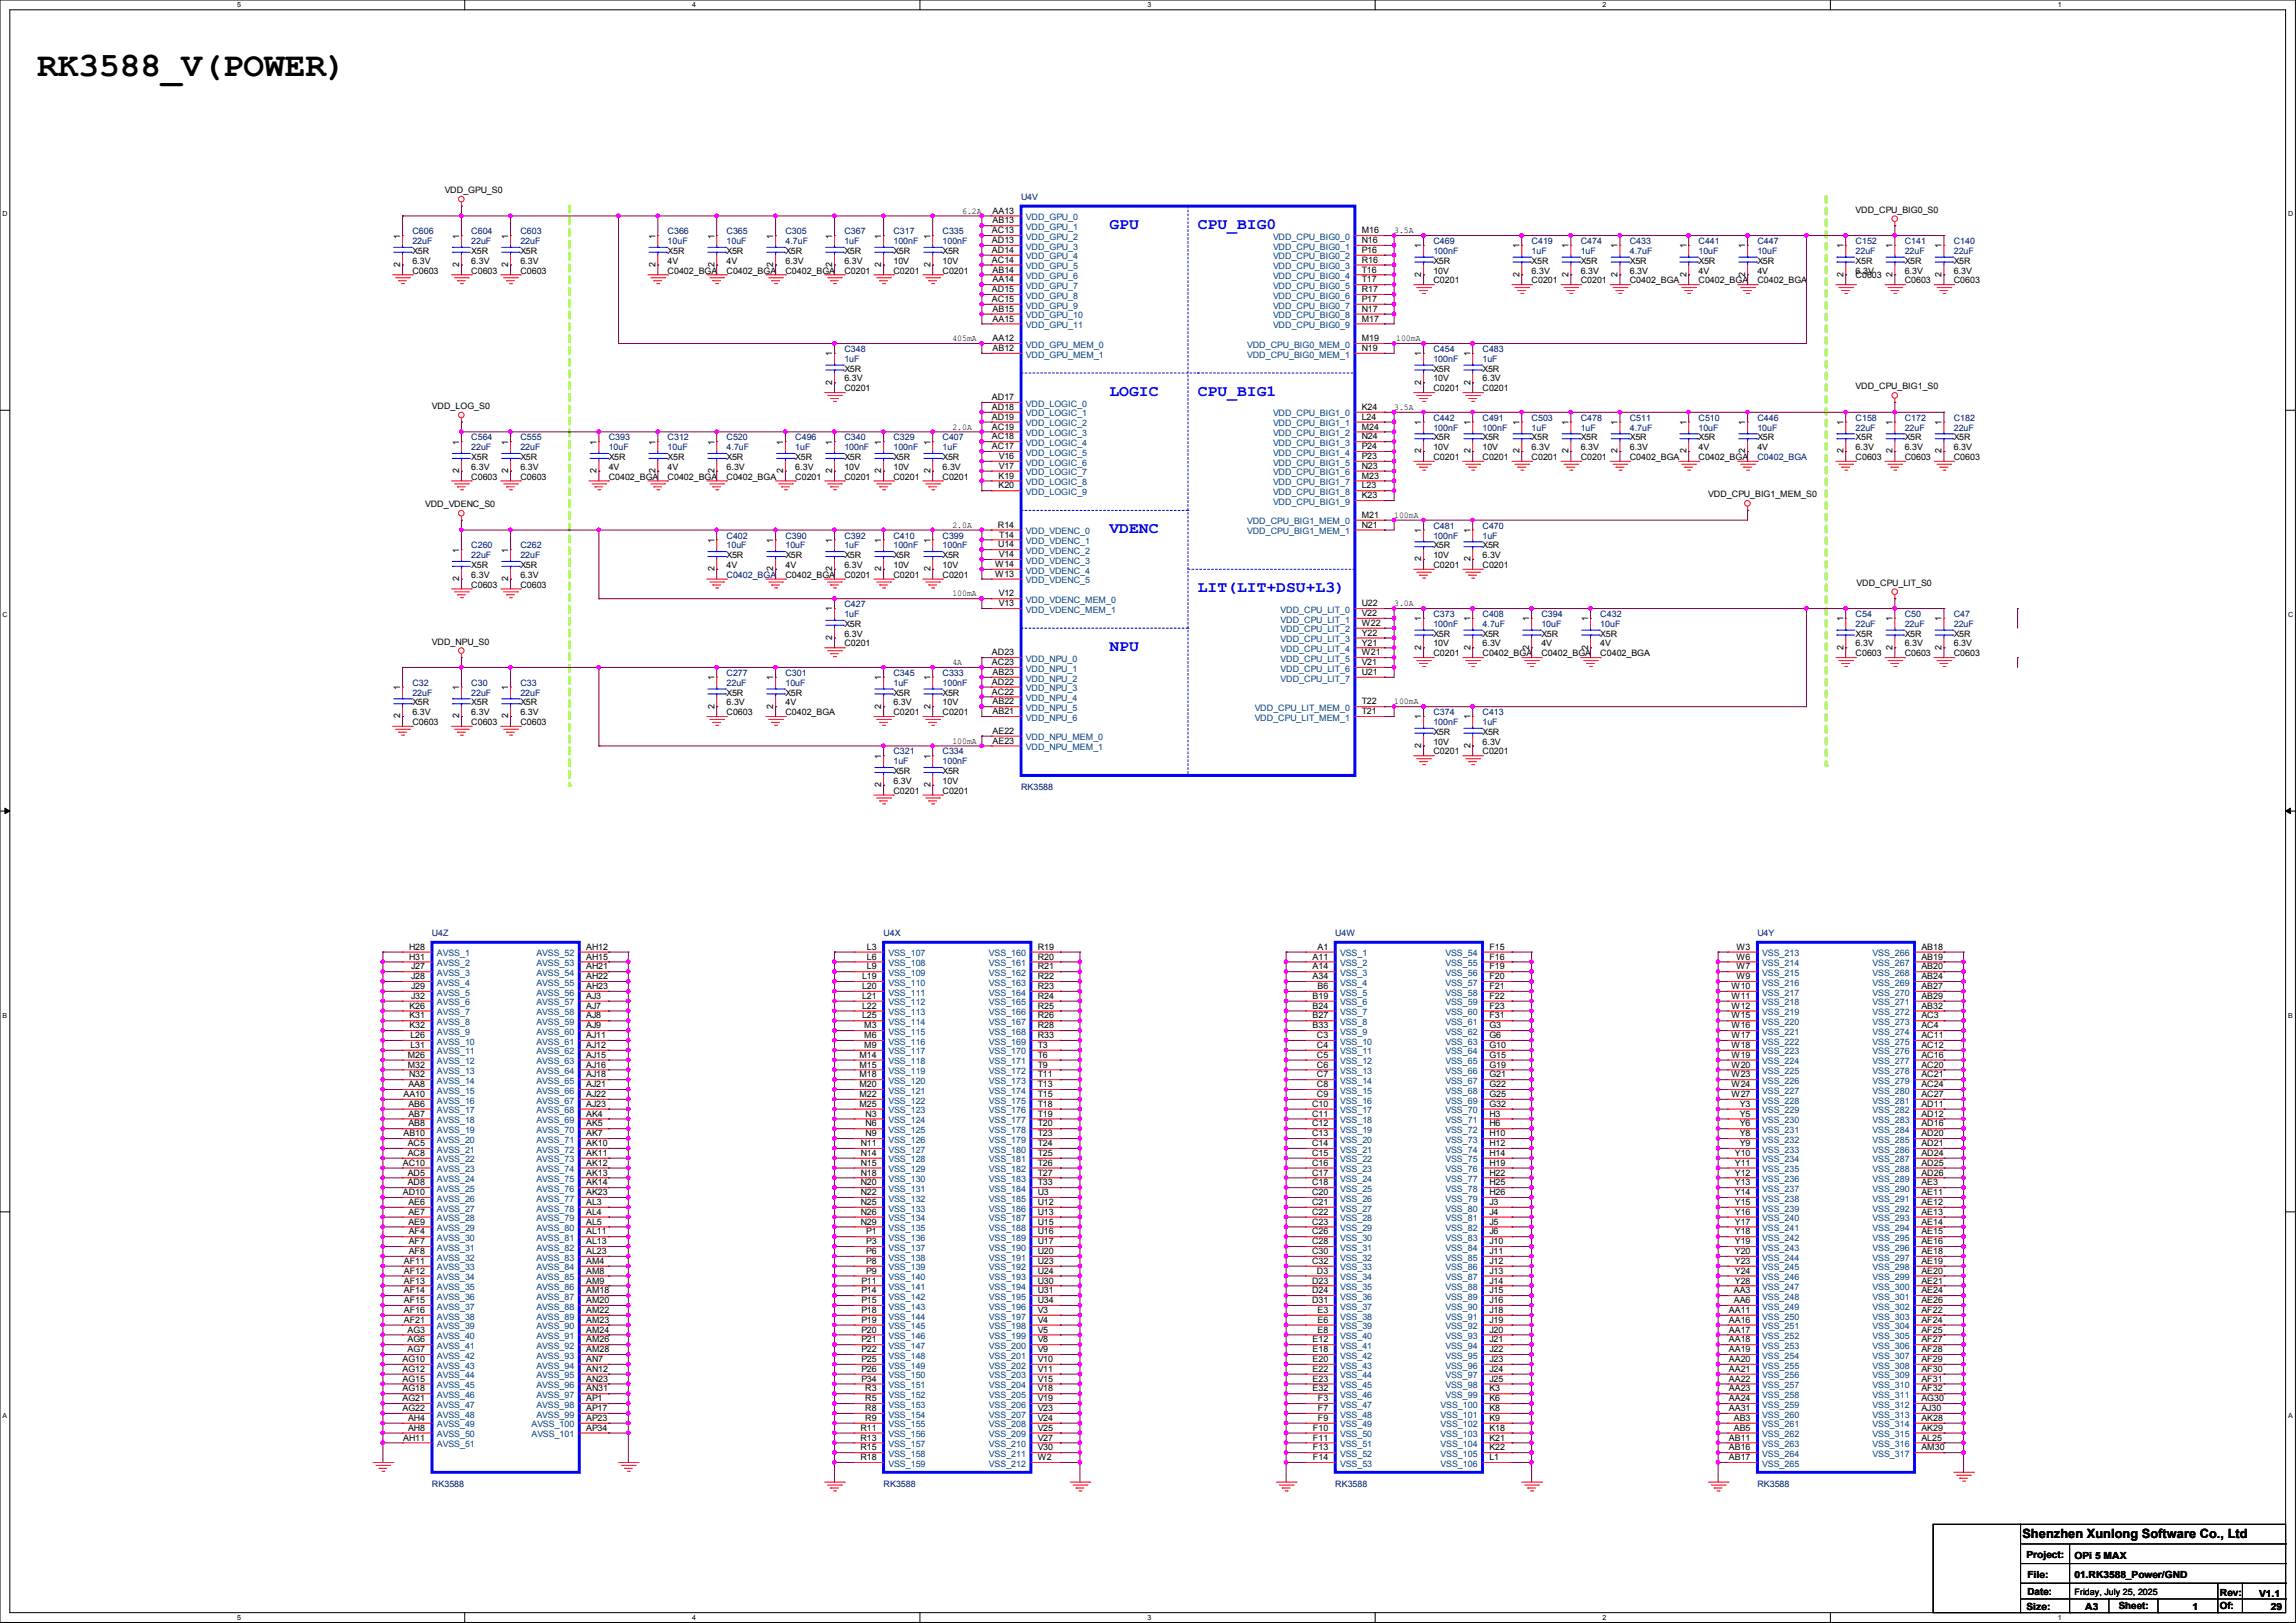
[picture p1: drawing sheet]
<svg xmlns="http://www.w3.org/2000/svg" width="297mm" height="210mm" viewBox="0 0 297 210" stroke-linecap="round" stroke-linejoin="round" font-family="sans-serif">
<defs><g id="words">
<text font-size="4.4" x="4.8" y="9.8">RK3588_V(POWER)</text>
<g font-size="2" fill="#00f">
<text x="143.5" y="29.6">GPU</text>
<text x="154.9" y="29.6">CPU_BIG0</text>
<text x="143.5" y="51.2">LOGIC</text>
<text x="154.9" y="51.2">CPU_BIG1</text>
<text x="143.5" y="69">VDENC</text>
<text x="154.9" y="76.6">LIT(LIT+DSU+L3)</text>
<text x="143.5" y="84.2">NPU</text>
</g>
<text font-size="1.7" x="261.6" y="199">Shenzhen Xunlong Software Co., Ltd</text>
<g font-size="1.3">
<text x="262.1" y="201.6">Project:</text>
<text x="268.4" y="201.7">OPi 5 MAX</text>
<text x="262.1" y="208.3">Size:</text>
<text x="262.3" y="204.1">File:</text>
<text x="262.3" y="206.4">Date:</text>
<text x="268.4" y="204.1">01.RK3588_Power/GND</text>
<text x="269.7" y="208.3">A3</text>
<text x="274.1" y="208.2">Sheet:</text>
<text x="283.6" y="208.3">1</text>
<text x="287.1" y="206.5">Rev:</text>
<text x="287.1" y="208.2">Of:</text>
<text x="292.2" y="206.7">V1.1</text>
<text x="293.8" y="208.3">29</text>
</g>
<g font-size="1.1">
<text x="57.5" y="25">VDD_GPU_S0</text>
<text x="124.5" y="27.6">6.2A</text>
<text x="128.4" y="27.6">AA13</text>
<text x="128.4" y="28.9">AB13</text>
<text x="240" y="27.5">VDD_CPU_BIG0_S0</text>
<text x="51.8" y="34.5" transform="rotate(-90 51.8 34.5)">2</text>
<text x="51.8" y="30.9" transform="rotate(-90 51.8 30.9)">1</text>
<text x="53.3" y="35.4">C0603</text>
<text x="53.3" y="32.9">X5R</text>
<text x="53.3" y="34.1">6.3V</text>
<text x="59.4" y="34.5" transform="rotate(-90 59.4 34.5)">2</text>
<text x="59.4" y="30.9" transform="rotate(-90 59.4 30.9)">1</text>
<text x="61" y="35.4">C0603</text>
<text x="61" y="32.9">X5R</text>
<text x="61" y="34.1">6.3V</text>
<text x="65.7" y="34.5" transform="rotate(-90 65.7 34.5)">2</text>
<text x="65.7" y="30.9" transform="rotate(-90 65.7 30.9)">1</text>
<text x="67.3" y="35.4">C0603</text>
<text x="67.3" y="32.9">X5R</text>
<text x="67.3" y="34.1">6.3V</text>
<text x="84.8" y="34.5" transform="rotate(-90 84.8 34.5)">2</text>
<text x="84.8" y="30.9" transform="rotate(-90 84.8 30.9)">1</text>
<text x="86.4" y="35.4">C0402_BGA</text>
<text x="86.4" y="32.9">X5R</text>
<text x="86.4" y="34.1">4V</text>
<text x="92.4" y="34.5" transform="rotate(-90 92.4 34.5)">2</text>
<text x="92.4" y="30.9" transform="rotate(-90 92.4 30.9)">1</text>
<text x="94" y="35.4">C0402_BGA</text>
<text x="94" y="32.9">X5R</text>
<text x="94" y="34.1">4V</text>
<text x="100" y="34.5" transform="rotate(-90 100 34.5)">2</text>
<text x="100" y="30.9" transform="rotate(-90 100 30.9)">1</text>
<text x="101.6" y="35.4">C0402_BGA</text>
<text x="101.6" y="32.9">X5R</text>
<text x="101.6" y="34.1">6.3V</text>
<text x="107.7" y="34.5" transform="rotate(-90 107.7 34.5)">2</text>
<text x="107.7" y="30.9" transform="rotate(-90 107.7 30.9)">1</text>
<text x="109.2" y="35.4">C0201</text>
<text x="109.2" y="32.9">X5R</text>
<text x="109.2" y="34.1">6.3V</text>
<text x="114" y="34.5" transform="rotate(-90 114 34.5)">2</text>
<text x="114" y="30.9" transform="rotate(-90 114 30.9)">1</text>
<text x="115.6" y="35.4">C0201</text>
<text x="115.6" y="32.9">X5R</text>
<text x="115.6" y="34.1">10V</text>
<text x="120.4" y="34.5" transform="rotate(-90 120.4 34.5)">2</text>
<text x="120.4" y="30.9" transform="rotate(-90 120.4 30.9)">1</text>
<text x="121.9" y="35.4">C0201</text>
<text x="121.9" y="32.9">X5R</text>
<text x="121.9" y="34.1">10V</text>
<text x="128.3" y="30.2">AC13</text>
<text x="128.3" y="34">AC14</text>
<text x="128.3" y="31.5">AD13</text>
<text x="128.3" y="32.7">AD14</text>
<text x="128.4" y="35.3">AB14</text>
<text x="176.1" y="30.2">M16</text>
<text x="176.1" y="31.5">N16</text>
<text x="176.1" y="32.7">P16</text>
<text x="176.1" y="34">R16</text>
<text x="176.1" y="35.3">T16</text>
<text x="180.3" y="30.2">3.5A</text>
<text x="183.9" y="35.8" transform="rotate(-90 183.9 35.8)">2</text>
<text x="183.9" y="32.1" transform="rotate(-90 183.9 32.1)">1</text>
<text x="185.4" y="34.1">X5R</text>
<text x="185.4" y="35.4">10V</text>
<text x="196.6" y="35.8" transform="rotate(-90 196.6 35.8)">2</text>
<text x="196.6" y="32.1" transform="rotate(-90 196.6 32.1)">1</text>
<text x="198.1" y="34.1">X5R</text>
<text x="198.1" y="35.4">6.3V</text>
<text x="202.9" y="35.8" transform="rotate(-90 202.9 35.8)">2</text>
<text x="202.9" y="32.1" transform="rotate(-90 202.9 32.1)">1</text>
<text x="204.5" y="34.1">X5R</text>
<text x="204.5" y="35.4">6.3V</text>
<text x="209.3" y="35.8" transform="rotate(-90 209.3 35.8)">2</text>
<text x="209.3" y="32.1" transform="rotate(-90 209.3 32.1)">1</text>
<text x="210.8" y="34.1">X5R</text>
<text x="210.8" y="35.4">6.3V</text>
<text x="218.1" y="35.8" transform="rotate(-90 218.1 35.8)">2</text>
<text x="218.1" y="32.1" transform="rotate(-90 218.1 32.1)">1</text>
<text x="219.7" y="34.1">X5R</text>
<text x="219.7" y="35.4">4V</text>
<text x="225.8" y="35.8" transform="rotate(-90 225.8 35.8)">2</text>
<text x="225.8" y="32.1" transform="rotate(-90 225.8 32.1)">1</text>
<text x="227.3" y="34.1">X5R</text>
<text x="227.3" y="35.4">4V</text>
<text x="238.5" y="35.8" transform="rotate(-90 238.5 35.8)">2</text>
<text x="238.5" y="32.1" transform="rotate(-90 238.5 32.1)">1</text>
<text x="240" y="34.1">X5R</text>
<text x="240" y="35.4">6.3V</text>
<text x="244.8" y="35.8" transform="rotate(-90 244.8 35.8)">2</text>
<text x="244.8" y="32.1" transform="rotate(-90 244.8 32.1)">1</text>
<text x="246.4" y="34.1">X5R</text>
<text x="246.4" y="35.4">6.3V</text>
<text x="251.2" y="35.8" transform="rotate(-90 251.2 35.8)">2</text>
<text x="251.2" y="32.1" transform="rotate(-90 251.2 32.1)">1</text>
<text x="252.7" y="34.1">X5R</text>
<text x="252.7" y="35.4">6.3V</text>
<text x="128.3" y="39.1">AC15</text>
<text x="128.3" y="37.8">AD15</text>
<text x="128.4" y="36.5">AA14</text>
<text x="128.4" y="41.6">AA15</text>
<text x="128.4" y="40.3">AB15</text>
<text x="176.1" y="41.6">M17</text>
<text x="176.1" y="40.3">N17</text>
<text x="176.1" y="39.1">P17</text>
<text x="176.1" y="37.8">R17</text>
<text x="176.1" y="36.5">T17</text>
<text x="185.4" y="36.7">C0201</text>
<text x="198.1" y="36.7">C0201</text>
<text x="204.5" y="36.7">C0201</text>
<text x="210.8" y="36.7">C0402_BGA</text>
<text x="219.7" y="36.7">C0402_BGA</text>
<text x="227.3" y="36.7">C0402_BGA</text>
<text x="240" y="36">C0603</text>
<text x="246.4" y="36.7">C0603</text>
<text x="252.7" y="36.7">C0603</text>
<text x="107.7" y="46.1" transform="rotate(-90 107.7 46.1)">1</text>
<text x="123.2" y="44.2">405mA</text>
<text x="128.4" y="44.2">AA12</text>
<text x="128.4" y="45.4">AB12</text>
<text x="176.1" y="44.2">M19</text>
<text x="176.1" y="45.4">N19</text>
<text x="180.6" y="44.2">100mA</text>
<text x="183.9" y="46.1" transform="rotate(-90 183.9 46.1)">1</text>
<text x="190.2" y="46.1" transform="rotate(-90 190.2 46.1)">1</text>
<text x="55.9" y="52.9">VDD_LOG_S0</text>
<text x="107.7" y="49.8" transform="rotate(-90 107.7 49.8)">2</text>
<text x="109.2" y="50.6">C0201</text>
<text x="109.2" y="48.1">X5R</text>
<text x="109.2" y="49.4">6.3V</text>
<text x="128.3" y="51.8">AD17</text>
<text x="128.3" y="53">AD18</text>
<text x="176.1" y="53">K24</text>
<text x="180.3" y="53">3.5A</text>
<text x="183.9" y="49.8" transform="rotate(-90 183.9 49.8)">2</text>
<text x="185.4" y="50.6">C0201</text>
<text x="185.4" y="48.1">X5R</text>
<text x="185.4" y="49.4">10V</text>
<text x="190.2" y="49.8" transform="rotate(-90 190.2 49.8)">2</text>
<text x="191.8" y="50.6">C0201</text>
<text x="191.8" y="48.1">X5R</text>
<text x="191.8" y="49.4">6.3V</text>
<text x="240" y="50.4">VDD_CPU_BIG1_S0</text>
<text x="59.4" y="57.5" transform="rotate(-90 59.4 57.5)">1</text>
<text x="61" y="59.5">X5R</text>
<text x="65.7" y="57.5" transform="rotate(-90 65.7 57.5)">1</text>
<text x="67.3" y="59.5">X5R</text>
<text x="77.2" y="57.5" transform="rotate(-90 77.2 57.5)">1</text>
<text x="78.7" y="59.5">X5R</text>
<text x="84.8" y="57.5" transform="rotate(-90 84.8 57.5)">1</text>
<text x="86.4" y="59.5">X5R</text>
<text x="92.4" y="57.5" transform="rotate(-90 92.4 57.5)">1</text>
<text x="94" y="59.5">X5R</text>
<text x="101.3" y="57.5" transform="rotate(-90 101.3 57.5)">1</text>
<text x="102.9" y="59.5">X5R</text>
<text x="107.7" y="57.5" transform="rotate(-90 107.7 57.5)">1</text>
<text x="109.2" y="59.5">X5R</text>
<text x="114" y="57.5" transform="rotate(-90 114 57.5)">1</text>
<text x="115.6" y="59.5">X5R</text>
<text x="120.4" y="57.5" transform="rotate(-90 120.4 57.5)">1</text>
<text x="121.9" y="59.5">X5R</text>
<text x="123.2" y="55.6">2.0A</text>
<text x="128.3" y="58.1">AC17</text>
<text x="128.3" y="56.9">AC18</text>
<text x="128.3" y="55.6">AC19</text>
<text x="128.3" y="54.3">AD19</text>
<text x="129.2" y="59.4">V16</text>
<text x="176.1" y="54.3">L24</text>
<text x="176.1" y="55.6">M24</text>
<text x="176.1" y="56.9">N24</text>
<text x="176.1" y="59.4">P23</text>
<text x="176.1" y="58.1">P24</text>
<text x="183.9" y="58.7" transform="rotate(-90 183.9 58.7)">2</text>
<text x="183.9" y="55" transform="rotate(-90 183.9 55)">1</text>
<text x="185.4" y="59.5">C0201</text>
<text x="185.4" y="57">X5R</text>
<text x="185.4" y="58.3">10V</text>
<text x="190.2" y="58.7" transform="rotate(-90 190.2 58.7)">2</text>
<text x="190.2" y="55" transform="rotate(-90 190.2 55)">1</text>
<text x="191.8" y="59.5">C0201</text>
<text x="191.8" y="57">X5R</text>
<text x="191.8" y="58.3">10V</text>
<text x="196.6" y="58.7" transform="rotate(-90 196.6 58.7)">2</text>
<text x="196.6" y="55" transform="rotate(-90 196.6 55)">1</text>
<text x="198.1" y="59.5">C0201</text>
<text x="198.1" y="57">X5R</text>
<text x="198.1" y="58.3">6.3V</text>
<text x="202.9" y="58.7" transform="rotate(-90 202.9 58.7)">2</text>
<text x="202.9" y="55" transform="rotate(-90 202.9 55)">1</text>
<text x="204.5" y="59.5">C0201</text>
<text x="204.5" y="57">X5R</text>
<text x="204.5" y="58.3">6.3V</text>
<text x="209.3" y="58.7" transform="rotate(-90 209.3 58.7)">2</text>
<text x="209.3" y="55" transform="rotate(-90 209.3 55)">1</text>
<text x="210.8" y="59.5">C0402_BGA</text>
<text x="210.8" y="57">X5R</text>
<text x="210.8" y="58.3">6.3V</text>
<text x="218.1" y="58.7" transform="rotate(-90 218.1 58.7)">2</text>
<text x="218.1" y="55" transform="rotate(-90 218.1 55)">1</text>
<text x="219.7" y="59.5">C0402_BGA</text>
<text x="219.7" y="57">X5R</text>
<text x="219.7" y="58.3">4V</text>
<text x="225.8" y="58.7" transform="rotate(-90 225.8 58.7)">2</text>
<text x="225.8" y="55" transform="rotate(-90 225.8 55)">1</text>
<text x="227.3" y="57">X5R</text>
<text x="227.3" y="58.3">4V</text>
<text x="238.5" y="58.7" transform="rotate(-90 238.5 58.7)">2</text>
<text x="238.5" y="55" transform="rotate(-90 238.5 55)">1</text>
<text x="240" y="59.5">C0603</text>
<text x="240" y="57">X5R</text>
<text x="240" y="58.3">6.3V</text>
<text x="244.8" y="58.7" transform="rotate(-90 244.8 58.7)">2</text>
<text x="244.8" y="55" transform="rotate(-90 244.8 55)">1</text>
<text x="246.4" y="59.5">C0603</text>
<text x="246.4" y="57">X5R</text>
<text x="246.4" y="58.3">6.3V</text>
<text x="251.2" y="58.7" transform="rotate(-90 251.2 58.7)">2</text>
<text x="251.2" y="55" transform="rotate(-90 251.2 55)">1</text>
<text x="252.7" y="59.5">C0603</text>
<text x="252.7" y="57">X5R</text>
<text x="252.7" y="58.3">6.3V</text>
<text x="55" y="65.6">VDD_VDENC_S0</text>
<text x="59.4" y="61.2" transform="rotate(-90 59.4 61.2)">2</text>
<text x="61" y="62.1">C0603</text>
<text x="61" y="60.8">6.3V</text>
<text x="65.7" y="61.2" transform="rotate(-90 65.7 61.2)">2</text>
<text x="67.3" y="62.1">C0603</text>
<text x="67.3" y="60.8">6.3V</text>
<text x="77.2" y="61.2" transform="rotate(-90 77.2 61.2)">2</text>
<text x="78.7" y="62.1">C0402_BGA</text>
<text x="78.7" y="60.8">4V</text>
<text x="84.8" y="61.2" transform="rotate(-90 84.8 61.2)">2</text>
<text x="86.4" y="62.1">C0402_BGA</text>
<text x="86.4" y="60.8">4V</text>
<text x="92.4" y="61.2" transform="rotate(-90 92.4 61.2)">2</text>
<text x="94" y="62.1">C0402_BGA</text>
<text x="94" y="60.8">6.3V</text>
<text x="101.3" y="61.2" transform="rotate(-90 101.3 61.2)">2</text>
<text x="102.9" y="62.1">C0201</text>
<text x="102.9" y="60.8">6.3V</text>
<text x="107.7" y="61.2" transform="rotate(-90 107.7 61.2)">2</text>
<text x="109.2" y="62.1">C0201</text>
<text x="109.2" y="60.8">10V</text>
<text x="114" y="61.2" transform="rotate(-90 114 61.2)">2</text>
<text x="115.6" y="62.1">C0201</text>
<text x="115.6" y="60.8">10V</text>
<text x="120.4" y="61.2" transform="rotate(-90 120.4 61.2)">2</text>
<text x="121.9" y="62.1">C0201</text>
<text x="121.9" y="60.8">6.3V</text>
<text x="129.2" y="61.9">K19</text>
<text x="129.2" y="63.2">K20</text>
<text x="129.2" y="60.7">V17</text>
<text x="176.1" y="64.5">K23</text>
<text x="176.1" y="63.2">L23</text>
<text x="176.1" y="61.9">M23</text>
<text x="176.1" y="60.7">N23</text>
<text x="221" y="64.3">VDD_CPU_BIG1_MEM_S0</text>
<text x="59.4" y="71.5" transform="rotate(-90 59.4 71.5)">1</text>
<text x="65.7" y="71.5" transform="rotate(-90 65.7 71.5)">1</text>
<text x="92.4" y="70.2" transform="rotate(-90 92.4 70.2)">1</text>
<text x="100" y="70.2" transform="rotate(-90 100 70.2)">1</text>
<text x="107.7" y="70.2" transform="rotate(-90 107.7 70.2)">1</text>
<text x="114" y="70.2" transform="rotate(-90 114 70.2)">1</text>
<text x="120.4" y="70.2" transform="rotate(-90 120.4 70.2)">1</text>
<text x="123.2" y="68.3">2.0A</text>
<text x="129.1" y="68.3">R14</text>
<text x="129.1" y="70.8">U14</text>
<text x="129.2" y="69.6">T14</text>
<text x="176.1" y="67">M21</text>
<text x="176.1" y="68.3">N21</text>
<text x="180.3" y="67">100mA</text>
<text x="183.9" y="69" transform="rotate(-90 183.9 69)">1</text>
<text x="185.4" y="71">X5R</text>
<text x="190.2" y="69" transform="rotate(-90 190.2 69)">1</text>
<text x="191.8" y="71">X5R</text>
<text x="59.4" y="75.2" transform="rotate(-90 59.4 75.2)">2</text>
<text x="61" y="76">C0603</text>
<text x="61" y="73.5">X5R</text>
<text x="61" y="74.8">6.3V</text>
<text x="65.7" y="75.2" transform="rotate(-90 65.7 75.2)">2</text>
<text x="67.3" y="76">C0603</text>
<text x="67.3" y="73.5">X5R</text>
<text x="67.3" y="74.8">6.3V</text>
<text x="92.4" y="73.9" transform="rotate(-90 92.4 73.9)">2</text>
<text x="94" y="72.2">X5R</text>
<text x="94" y="73.5">4V</text>
<text x="100" y="73.9" transform="rotate(-90 100 73.9)">2</text>
<text x="101.6" y="74.8">C0402_BGA</text>
<text x="101.6" y="72.2">X5R</text>
<text x="101.6" y="73.5">4V</text>
<text x="107.7" y="73.9" transform="rotate(-90 107.7 73.9)">2</text>
<text x="109.2" y="74.8">C0201</text>
<text x="109.2" y="72.2">X5R</text>
<text x="109.2" y="73.5">6.3V</text>
<text x="114" y="73.9" transform="rotate(-90 114 73.9)">2</text>
<text x="115.6" y="74.8">C0201</text>
<text x="115.6" y="72.2">X5R</text>
<text x="115.6" y="73.5">10V</text>
<text x="120.4" y="73.9" transform="rotate(-90 120.4 73.9)">2</text>
<text x="121.9" y="74.8">C0201</text>
<text x="121.9" y="72.2">X5R</text>
<text x="121.9" y="73.5">10V</text>
<text x="123.2" y="77.2">100mA</text>
<text x="128.7" y="74.6">W13</text>
<text x="128.7" y="73.4">W14</text>
<text x="129.2" y="77.2">V12</text>
<text x="129.2" y="72.1">V14</text>
<text x="183.9" y="72.6" transform="rotate(-90 183.9 72.6)">2</text>
<text x="185.4" y="73.5">C0201</text>
<text x="185.4" y="72.2">10V</text>
<text x="190.2" y="72.6" transform="rotate(-90 190.2 72.6)">2</text>
<text x="191.8" y="73.5">C0201</text>
<text x="191.8" y="72.2">6.3V</text>
<text x="240.2" y="75.8">VDD_CPU_LIT_S0</text>
<text x="55.9" y="83.4">VDD_NPU_S0</text>
<text x="107.7" y="82.8" transform="rotate(-90 107.7 82.8)">2</text>
<text x="107.7" y="79.1" transform="rotate(-90 107.7 79.1)">1</text>
<text x="109.2" y="83.7">C0201</text>
<text x="109.2" y="81.1">X5R</text>
<text x="109.2" y="82.4">6.3V</text>
<text x="129.2" y="78.4">V13</text>
<text x="176.1" y="78.4">U22</text>
<text x="176.1" y="79.7">V22</text>
<text x="176.1" y="81">W22</text>
<text x="176.1" y="83.5">Y21</text>
<text x="176.1" y="82.3">Y22</text>
<text x="180.3" y="78.4">3.0A</text>
<text x="183.9" y="80.4" transform="rotate(-90 183.9 80.4)">1</text>
<text x="185.4" y="82.4">X5R</text>
<text x="185.4" y="83.7">10V</text>
<text x="190.2" y="80.4" transform="rotate(-90 190.2 80.4)">1</text>
<text x="191.8" y="82.4">X5R</text>
<text x="191.8" y="83.7">6.3V</text>
<text x="197.8" y="80.4" transform="rotate(-90 197.8 80.4)">1</text>
<text x="199.4" y="82.4">X5R</text>
<text x="199.4" y="83.7">4V</text>
<text x="205.4" y="80.4" transform="rotate(-90 205.4 80.4)">1</text>
<text x="207" y="82.4">X5R</text>
<text x="207" y="83.7">4V</text>
<text x="238.5" y="80.4" transform="rotate(-90 238.5 80.4)">1</text>
<text x="240" y="82.4">X5R</text>
<text x="240" y="83.7">6.3V</text>
<text x="244.8" y="80.4" transform="rotate(-90 244.8 80.4)">1</text>
<text x="246.4" y="82.4">X5R</text>
<text x="246.4" y="83.7">6.3V</text>
<text x="251.2" y="80.4" transform="rotate(-90 251.2 80.4)">1</text>
<text x="252.7" y="82.4">X5R</text>
<text x="252.7" y="83.7">6.3V</text>
<text x="51.8" y="89.3" transform="rotate(-90 51.8 89.3)">1</text>
<text x="59.4" y="89.3" transform="rotate(-90 59.4 89.3)">1</text>
<text x="65.7" y="89.3" transform="rotate(-90 65.7 89.3)">1</text>
<text x="92.4" y="88" transform="rotate(-90 92.4 88)">1</text>
<text x="100" y="88" transform="rotate(-90 100 88)">1</text>
<text x="114" y="88" transform="rotate(-90 114 88)">1</text>
<text x="120.4" y="88" transform="rotate(-90 120.4 88)">1</text>
<text x="123.2" y="86.1">4A</text>
<text x="128.3" y="89.9">AC22</text>
<text x="128.3" y="86.1">AC23</text>
<text x="128.3" y="88.6">AD22</text>
<text x="128.3" y="84.8">AD23</text>
<text x="128.4" y="87.3">AB23</text>
<text x="176.1" y="87.3">U21</text>
<text x="176.1" y="86.1">V21</text>
<text x="176.1" y="84.8">W21</text>
<text x="183.9" y="84.1" transform="rotate(-90 183.9 84.1)">2</text>
<text x="185.4" y="84.9">C0201</text>
<text x="190.2" y="84.1" transform="rotate(-90 190.2 84.1)">2</text>
<text x="191.8" y="84.9">C0402_BGA</text>
<text x="197.8" y="84.1" transform="rotate(-90 197.8 84.1)">2</text>
<text x="199.4" y="84.9">C0402_BGA</text>
<text x="205.4" y="84.1" transform="rotate(-90 205.4 84.1)">2</text>
<text x="207" y="84.9">C0402_BGA</text>
<text x="238.5" y="84.1" transform="rotate(-90 238.5 84.1)">2</text>
<text x="240" y="84.9">C0603</text>
<text x="244.8" y="84.1" transform="rotate(-90 244.8 84.1)">2</text>
<text x="246.4" y="84.9">C0603</text>
<text x="251.2" y="84.1" transform="rotate(-90 251.2 84.1)">2</text>
<text x="252.7" y="84.9">C0603</text>
<text x="51.8" y="93" transform="rotate(-90 51.8 93)">2</text>
<text x="53.3" y="93.8">C0603</text>
<text x="53.3" y="91.3">X5R</text>
<text x="53.3" y="92.5">6.3V</text>
<text x="59.4" y="93" transform="rotate(-90 59.4 93)">2</text>
<text x="61" y="93.8">C0603</text>
<text x="61" y="91.3">X5R</text>
<text x="61" y="92.5">6.3V</text>
<text x="65.7" y="93" transform="rotate(-90 65.7 93)">2</text>
<text x="67.3" y="93.8">C0603</text>
<text x="67.3" y="91.3">X5R</text>
<text x="67.3" y="92.5">6.3V</text>
<text x="92.4" y="91.7" transform="rotate(-90 92.4 91.7)">2</text>
<text x="94" y="92.5">C0603</text>
<text x="94" y="90">X5R</text>
<text x="94" y="91.3">6.3V</text>
<text x="100" y="91.7" transform="rotate(-90 100 91.7)">2</text>
<text x="101.6" y="92.5">C0402_BGA</text>
<text x="101.6" y="90">X5R</text>
<text x="101.6" y="91.3">4V</text>
<text x="114" y="91.7" transform="rotate(-90 114 91.7)">2</text>
<text x="115.6" y="92.5">C0201</text>
<text x="115.6" y="90">X5R</text>
<text x="115.6" y="91.3">6.3V</text>
<text x="120.4" y="91.7" transform="rotate(-90 120.4 91.7)">2</text>
<text x="121.9" y="92.5">C0201</text>
<text x="121.9" y="90">X5R</text>
<text x="121.9" y="91.3">10V</text>
<text x="128.4" y="92.4">AB21</text>
<text x="128.4" y="91.1">AB22</text>
<text x="128.4" y="95">AE22</text>
<text x="176.1" y="92.4">T21</text>
<text x="176.1" y="91.1">T22</text>
<text x="180.3" y="91.1">100mA</text>
<text x="183.9" y="93.1" transform="rotate(-90 183.9 93.1)">1</text>
<text x="185.4" y="95.1">X5R</text>
<text x="190.2" y="93.1" transform="rotate(-90 190.2 93.1)">1</text>
<text x="191.8" y="95.1">X5R</text>
<text x="114" y="101.9" transform="rotate(-90 114 101.9)">2</text>
<text x="114" y="98.2" transform="rotate(-90 114 98.2)">1</text>
<text x="115.6" y="100.2">X5R</text>
<text x="115.6" y="101.4">6.3V</text>
<text x="120.4" y="101.9" transform="rotate(-90 120.4 101.9)">2</text>
<text x="120.4" y="98.2" transform="rotate(-90 120.4 98.2)">1</text>
<text x="121.9" y="100.2">X5R</text>
<text x="121.9" y="101.4">10V</text>
<text x="123.2" y="96.2">100mA</text>
<text x="128.4" y="96.2">AE23</text>
<text x="183.9" y="96.8" transform="rotate(-90 183.9 96.8)">2</text>
<text x="185.4" y="97.6">C0201</text>
<text x="185.4" y="96.4">10V</text>
<text x="190.2" y="96.8" transform="rotate(-90 190.2 96.8)">2</text>
<text x="191.8" y="97.6">C0201</text>
<text x="191.8" y="96.4">6.3V</text>
<text x="115.6" y="102.7">C0201</text>
<text x="121.9" y="102.7">C0201</text>
<text x="52.9" y="122.9">H28</text>
<text x="52.9" y="124.2">H31</text>
<text x="53.2" y="125.4">J27</text>
<text x="75.8" y="122.9">AH12</text>
<text x="75.8" y="124.2">AH15</text>
<text x="75.8" y="125.4">AH21</text>
<text x="112.1" y="122.9">L3</text>
<text x="112.1" y="124.2">L6</text>
<text x="112.1" y="125.4">L9</text>
<text x="134.2" y="122.9">R19</text>
<text x="134.2" y="124.2">R20</text>
<text x="134.2" y="125.4">R21</text>
<text x="169.8" y="124.2">A11</text>
<text x="169.8" y="125.4">A14</text>
<text x="170.4" y="122.9">A1</text>
<text x="192.7" y="122.9">F15</text>
<text x="192.7" y="124.2">F16</text>
<text x="192.7" y="125.4">F19</text>
<text x="224.6" y="122.9">W3</text>
<text x="224.6" y="124.2">W6</text>
<text x="224.6" y="125.4">W7</text>
<text x="248.5" y="122.9">AB18</text>
<text x="248.5" y="124.2">AB19</text>
<text x="248.5" y="125.4">AB20</text>
<text x="53" y="130.5">K26</text>
<text x="53" y="131.8">K31</text>
<text x="53.2" y="126.7">J28</text>
<text x="53.2" y="128">J29</text>
<text x="53.2" y="129.2">J32</text>
<text x="75.8" y="126.7">AH22</text>
<text x="75.8" y="128">AH23</text>
<text x="75.8" y="129.2">AJ3</text>
<text x="75.8" y="130.5">AJ7</text>
<text x="75.8" y="131.8">AJ8</text>
<text x="111.5" y="126.7">L19</text>
<text x="111.5" y="128">L20</text>
<text x="111.5" y="129.2">L21</text>
<text x="111.5" y="130.5">L22</text>
<text x="111.5" y="131.8">L25</text>
<text x="134.2" y="126.7">R22</text>
<text x="134.2" y="128">R23</text>
<text x="134.2" y="129.2">R24</text>
<text x="134.2" y="130.5">R25</text>
<text x="134.2" y="131.8">R26</text>
<text x="169.8" y="126.7">A34</text>
<text x="169.8" y="129.2">B19</text>
<text x="169.8" y="130.5">B24</text>
<text x="169.8" y="131.8">B27</text>
<text x="170.4" y="128">B6</text>
<text x="192.7" y="126.7">F20</text>
<text x="192.7" y="128">F21</text>
<text x="192.7" y="129.2">F22</text>
<text x="192.7" y="130.5">F23</text>
<text x="192.7" y="131.8">F31</text>
<text x="224" y="128">W10</text>
<text x="224" y="129.2">W11</text>
<text x="224" y="130.5">W12</text>
<text x="224" y="131.8">W15</text>
<text x="224.6" y="126.7">W9</text>
<text x="248.5" y="126.7">AB24</text>
<text x="248.5" y="128">AB27</text>
<text x="248.5" y="129.2">AB29</text>
<text x="248.5" y="130.5">AB32</text>
<text x="248.5" y="131.8">AC3</text>
<text x="52.7" y="136.9">M26</text>
<text x="53" y="133.1">K32</text>
<text x="53.1" y="134.3">L26</text>
<text x="53.1" y="135.6">L31</text>
<text x="75.8" y="133.1">AJ9</text>
<text x="75.8" y="134.3">AJ11</text>
<text x="75.8" y="135.6">AJ12</text>
<text x="75.8" y="136.9">AJ15</text>
<text x="111.2" y="136.9">M14</text>
<text x="111.8" y="133.1">M3</text>
<text x="111.8" y="134.3">M6</text>
<text x="111.8" y="135.6">M9</text>
<text x="134.2" y="133.1">R28</text>
<text x="134.2" y="134.3">R33</text>
<text x="134.2" y="135.6">T3</text>
<text x="134.2" y="136.9">T6</text>
<text x="169.8" y="133.1">B33</text>
<text x="170.3" y="134.3">C3</text>
<text x="170.3" y="135.6">C4</text>
<text x="170.3" y="136.9">C5</text>
<text x="192.7" y="133.1">G3</text>
<text x="192.7" y="134.3">G6</text>
<text x="192.7" y="135.6">G10</text>
<text x="192.7" y="136.9">G15</text>
<text x="224" y="133.1">W16</text>
<text x="224" y="134.3">W17</text>
<text x="224" y="135.6">W18</text>
<text x="224" y="136.9">W19</text>
<text x="248.5" y="133.1">AC4</text>
<text x="248.5" y="134.3">AC11</text>
<text x="248.5" y="135.6">AC12</text>
<text x="248.5" y="136.9">AC16</text>
<text x="52.2" y="141.9">AA10</text>
<text x="52.7" y="138.1">M32</text>
<text x="52.8" y="140.7">AA8</text>
<text x="52.8" y="143.2">AB6</text>
<text x="52.9" y="139.4">N32</text>
<text x="75.8" y="138.1">AJ16</text>
<text x="75.8" y="139.4">AJ18</text>
<text x="75.8" y="140.7">AJ21</text>
<text x="75.8" y="141.9">AJ22</text>
<text x="75.8" y="143.2">AJ23</text>
<text x="111.2" y="138.1">M15</text>
<text x="111.2" y="139.4">M18</text>
<text x="111.2" y="140.7">M20</text>
<text x="111.2" y="141.9">M22</text>
<text x="111.2" y="143.2">M25</text>
<text x="134.2" y="138.1">T9</text>
<text x="134.2" y="139.4">T11</text>
<text x="134.2" y="140.7">T13</text>
<text x="134.2" y="141.9">T15</text>
<text x="134.2" y="143.2">T18</text>
<text x="169.7" y="143.2">C10</text>
<text x="170.3" y="138.1">C6</text>
<text x="170.3" y="139.4">C7</text>
<text x="170.3" y="140.7">C8</text>
<text x="170.3" y="141.9">C9</text>
<text x="192.7" y="138.1">G19</text>
<text x="192.7" y="139.4">G21</text>
<text x="192.7" y="140.7">G22</text>
<text x="192.7" y="141.9">G25</text>
<text x="192.7" y="143.2">G32</text>
<text x="224" y="138.1">W20</text>
<text x="224" y="139.4">W23</text>
<text x="224" y="140.7">W24</text>
<text x="224" y="141.9">W27</text>
<text x="225" y="143.2">Y3</text>
<text x="248.5" y="138.1">AC20</text>
<text x="248.5" y="139.4">AC21</text>
<text x="248.5" y="140.7">AC24</text>
<text x="248.5" y="141.9">AC27</text>
<text x="248.5" y="143.2">AD11</text>
<text x="52.2" y="147">AB10</text>
<text x="52.7" y="148.3">AC5</text>
<text x="52.7" y="149.6">AC8</text>
<text x="52.8" y="144.5">AB7</text>
<text x="52.8" y="145.8">AB8</text>
<text x="75.8" y="144.5">AK4</text>
<text x="75.8" y="145.8">AK5</text>
<text x="75.8" y="147">AK7</text>
<text x="75.8" y="148.3">AK10</text>
<text x="75.8" y="149.6">AK11</text>
<text x="111.3" y="148.3">N11</text>
<text x="111.3" y="149.6">N14</text>
<text x="112" y="144.5">N3</text>
<text x="112" y="145.8">N6</text>
<text x="112" y="147">N9</text>
<text x="134.2" y="144.5">T19</text>
<text x="134.2" y="145.8">T20</text>
<text x="134.2" y="147">T23</text>
<text x="134.2" y="148.3">T24</text>
<text x="134.2" y="149.6">T25</text>
<text x="169.7" y="144.5">C11</text>
<text x="169.7" y="145.8">C12</text>
<text x="169.7" y="147">C13</text>
<text x="169.7" y="148.3">C14</text>
<text x="169.7" y="149.6">C15</text>
<text x="192.7" y="144.5">H3</text>
<text x="192.7" y="145.8">H6</text>
<text x="192.7" y="147">H10</text>
<text x="192.7" y="148.3">H12</text>
<text x="192.7" y="149.6">H14</text>
<text x="224.4" y="149.6">Y10</text>
<text x="225" y="144.5">Y5</text>
<text x="225" y="145.8">Y6</text>
<text x="225" y="147">Y8</text>
<text x="225" y="148.3">Y9</text>
<text x="248.5" y="144.5">AD12</text>
<text x="248.5" y="145.8">AD16</text>
<text x="248.5" y="147">AD20</text>
<text x="248.5" y="148.3">AD21</text>
<text x="248.5" y="149.6">AD24</text>
<text x="52.1" y="150.8">AC10</text>
<text x="52.1" y="154.6">AD10</text>
<text x="52.7" y="152.1">AD5</text>
<text x="52.7" y="153.4">AD8</text>
<text x="52.8" y="155.9">AE6</text>
<text x="75.8" y="150.8">AK12</text>
<text x="75.8" y="152.1">AK13</text>
<text x="75.8" y="153.4">AK14</text>
<text x="75.8" y="154.6">AK23</text>
<text x="75.8" y="155.9">AL3</text>
<text x="111.3" y="150.8">N15</text>
<text x="111.3" y="152.1">N18</text>
<text x="111.3" y="153.4">N20</text>
<text x="111.3" y="154.6">N22</text>
<text x="111.3" y="155.9">N25</text>
<text x="134.2" y="150.8">T26</text>
<text x="134.2" y="152.1">T27</text>
<text x="134.2" y="153.4">T33</text>
<text x="134.2" y="154.6">U3</text>
<text x="134.2" y="155.9">U12</text>
<text x="169.7" y="150.8">C16</text>
<text x="169.7" y="152.1">C17</text>
<text x="169.7" y="153.4">C18</text>
<text x="169.7" y="154.6">C20</text>
<text x="169.7" y="155.9">C21</text>
<text x="192.7" y="150.8">H19</text>
<text x="192.7" y="152.1">H22</text>
<text x="192.7" y="153.4">H25</text>
<text x="192.7" y="154.6">H26</text>
<text x="192.7" y="155.9">J3</text>
<text x="224.4" y="150.8">Y11</text>
<text x="224.4" y="152.1">Y12</text>
<text x="224.4" y="153.4">Y13</text>
<text x="224.4" y="154.6">Y14</text>
<text x="224.4" y="155.9">Y15</text>
<text x="248.5" y="150.8">AD25</text>
<text x="248.5" y="152.1">AD26</text>
<text x="248.5" y="153.4">AE3</text>
<text x="248.5" y="154.6">AE11</text>
<text x="248.5" y="155.9">AE12</text>
<text x="52.8" y="157.2">AE7</text>
<text x="52.8" y="158.5">AE9</text>
<text x="52.9" y="159.7">AF4</text>
<text x="52.9" y="161">AF7</text>
<text x="75.8" y="157.2">AL4</text>
<text x="75.8" y="158.5">AL5</text>
<text x="75.8" y="159.7">AL11</text>
<text x="75.8" y="161">AL13</text>
<text x="111.3" y="157.2">N26</text>
<text x="111.3" y="158.5">N29</text>
<text x="112.1" y="159.7">P1</text>
<text x="112.1" y="161">P3</text>
<text x="134.2" y="157.2">U13</text>
<text x="134.2" y="158.5">U15</text>
<text x="134.2" y="159.7">U16</text>
<text x="134.2" y="161">U17</text>
<text x="169.7" y="157.2">C22</text>
<text x="169.7" y="158.5">C23</text>
<text x="169.7" y="159.7">C26</text>
<text x="169.7" y="161">C28</text>
<text x="192.7" y="157.2">J4</text>
<text x="192.7" y="158.5">J5</text>
<text x="192.7" y="159.7">J6</text>
<text x="192.7" y="161">J10</text>
<text x="224.4" y="157.2">Y16</text>
<text x="224.4" y="158.5">Y17</text>
<text x="224.4" y="159.7">Y18</text>
<text x="224.4" y="161">Y19</text>
<text x="248.5" y="157.2">AE13</text>
<text x="248.5" y="158.5">AE14</text>
<text x="248.5" y="159.7">AE15</text>
<text x="248.5" y="161">AE16</text>
<text x="52.2" y="163.5">AF11</text>
<text x="52.2" y="164.8">AF12</text>
<text x="52.2" y="166.1">AF13</text>
<text x="52.2" y="167.3">AF14</text>
<text x="52.9" y="162.3">AF8</text>
<text x="75.8" y="162.3">AL23</text>
<text x="75.8" y="163.5">AM4</text>
<text x="75.8" y="164.8">AM8</text>
<text x="75.8" y="166.1">AM9</text>
<text x="75.8" y="167.3">AM18</text>
<text x="111.4" y="166.1">P11</text>
<text x="111.4" y="167.3">P14</text>
<text x="112.1" y="162.3">P6</text>
<text x="112.1" y="163.5">P8</text>
<text x="112.1" y="164.8">P9</text>
<text x="134.2" y="162.3">U20</text>
<text x="134.2" y="163.5">U23</text>
<text x="134.2" y="164.8">U24</text>
<text x="134.2" y="166.1">U30</text>
<text x="134.2" y="167.3">U31</text>
<text x="169.7" y="162.3">C30</text>
<text x="169.7" y="163.5">C32</text>
<text x="169.7" y="166.1">D23</text>
<text x="169.7" y="167.3">D24</text>
<text x="170.3" y="164.8">D3</text>
<text x="192.7" y="162.3">J11</text>
<text x="192.7" y="163.5">J12</text>
<text x="192.7" y="164.8">J13</text>
<text x="192.7" y="166.1">J14</text>
<text x="192.7" y="167.3">J15</text>
<text x="224.3" y="167.3">AA3</text>
<text x="224.4" y="162.3">Y20</text>
<text x="224.4" y="163.5">Y23</text>
<text x="224.4" y="164.8">Y24</text>
<text x="224.4" y="166.1">Y28</text>
<text x="248.5" y="162.3">AE18</text>
<text x="248.5" y="163.5">AE19</text>
<text x="248.5" y="164.8">AE20</text>
<text x="248.5" y="166.1">AE21</text>
<text x="248.5" y="167.3">AE24</text>
<text x="52.2" y="168.6">AF15</text>
<text x="52.2" y="169.9">AF16</text>
<text x="52.2" y="171.2">AF21</text>
<text x="52.7" y="172.4">AG3</text>
<text x="52.7" y="173.7">AG6</text>
<text x="75.8" y="168.6">AM20</text>
<text x="75.8" y="169.9">AM22</text>
<text x="75.8" y="171.2">AM23</text>
<text x="75.8" y="172.4">AM24</text>
<text x="75.8" y="173.7">AM26</text>
<text x="111.4" y="168.6">P15</text>
<text x="111.4" y="169.9">P18</text>
<text x="111.4" y="171.2">P19</text>
<text x="111.4" y="172.4">P20</text>
<text x="111.4" y="173.7">P21</text>
<text x="134.2" y="168.6">U34</text>
<text x="134.2" y="169.9">V3</text>
<text x="134.2" y="171.2">V4</text>
<text x="134.2" y="172.4">V5</text>
<text x="134.2" y="173.7">V8</text>
<text x="169.7" y="168.6">D31</text>
<text x="169.8" y="173.7">E12</text>
<text x="170.4" y="169.9">E3</text>
<text x="170.4" y="171.2">E6</text>
<text x="170.4" y="172.4">E8</text>
<text x="192.7" y="168.6">J16</text>
<text x="192.7" y="169.9">J18</text>
<text x="192.7" y="171.2">J19</text>
<text x="192.7" y="172.4">J20</text>
<text x="192.7" y="173.7">J21</text>
<text x="223.6" y="169.9">AA11</text>
<text x="223.6" y="171.2">AA16</text>
<text x="223.6" y="172.4">AA17</text>
<text x="223.6" y="173.7">AA18</text>
<text x="224.3" y="168.6">AA6</text>
<text x="248.5" y="168.6">AE26</text>
<text x="248.5" y="169.9">AF22</text>
<text x="248.5" y="171.2">AF24</text>
<text x="248.5" y="172.4">AF25</text>
<text x="248.5" y="173.7">AF27</text>
<text x="52.1" y="176.2">AG10</text>
<text x="52.1" y="177.5">AG12</text>
<text x="52.1" y="178.8">AG15</text>
<text x="52.7" y="175">AG7</text>
<text x="75.8" y="175">AM28</text>
<text x="75.8" y="176.2">AN7</text>
<text x="75.8" y="177.5">AN12</text>
<text x="75.8" y="178.8">AN23</text>
<text x="111.4" y="175">P22</text>
<text x="111.4" y="176.2">P25</text>
<text x="111.4" y="177.5">P26</text>
<text x="111.4" y="178.8">P34</text>
<text x="134.2" y="175">V9</text>
<text x="134.2" y="176.2">V10</text>
<text x="134.2" y="177.5">V11</text>
<text x="134.2" y="178.8">V15</text>
<text x="169.8" y="175">E18</text>
<text x="169.8" y="176.2">E20</text>
<text x="169.8" y="177.5">E22</text>
<text x="169.8" y="178.8">E23</text>
<text x="192.7" y="175">J22</text>
<text x="192.7" y="176.2">J23</text>
<text x="192.7" y="177.5">J24</text>
<text x="192.7" y="178.8">J25</text>
<text x="223.6" y="175">AA19</text>
<text x="223.6" y="176.2">AA20</text>
<text x="223.6" y="177.5">AA21</text>
<text x="223.6" y="178.8">AA22</text>
<text x="248.5" y="175">AF28</text>
<text x="248.5" y="176.2">AF29</text>
<text x="248.5" y="177.5">AF30</text>
<text x="248.5" y="178.8">AF31</text>
<text x="52.1" y="180">AG18</text>
<text x="52.1" y="181.3">AG21</text>
<text x="52.1" y="182.6">AG22</text>
<text x="52.8" y="183.9">AH4</text>
<text x="52.8" y="185.1">AH8</text>
<text x="75.8" y="180">AN31</text>
<text x="75.8" y="181.3">AP1</text>
<text x="75.8" y="182.6">AP17</text>
<text x="75.8" y="183.9">AP23</text>
<text x="75.8" y="185.1">AP34</text>
<text x="111.3" y="185.1">R11</text>
<text x="111.9" y="183.9">R9</text>
<text x="111.9" y="180">R3</text>
<text x="111.9" y="181.3">R5</text>
<text x="111.9" y="182.6">R8</text>
<text x="134.2" y="180">V18</text>
<text x="134.2" y="181.3">V19</text>
<text x="134.2" y="182.6">V23</text>
<text x="134.2" y="183.9">V24</text>
<text x="134.2" y="185.1">V25</text>
<text x="169.8" y="180">E32</text>
<text x="169.8" y="185.1">F10</text>
<text x="170.5" y="181.3">F3</text>
<text x="170.5" y="182.6">F7</text>
<text x="170.5" y="183.9">F9</text>
<text x="192.7" y="180">K3</text>
<text x="192.7" y="181.3">K6</text>
<text x="192.7" y="182.6">K8</text>
<text x="192.7" y="183.9">K9</text>
<text x="192.7" y="185.1">K18</text>
<text x="223.6" y="180">AA23</text>
<text x="223.6" y="181.3">AA24</text>
<text x="223.6" y="182.6">AA31</text>
<text x="224.3" y="183.9">AB3</text>
<text x="224.3" y="185.1">AB5</text>
<text x="248.5" y="180">AF32</text>
<text x="248.5" y="181.3">AG30</text>
<text x="248.5" y="182.6">AJ30</text>
<text x="248.5" y="183.9">AK28</text>
<text x="248.5" y="185.1">AK29</text>
<text x="52.2" y="186.4">AH11</text>
<text x="111.3" y="186.4">R13</text>
<text x="111.3" y="187.7">R15</text>
<text x="111.3" y="188.9">R18</text>
<text x="134.2" y="186.4">V27</text>
<text x="134.2" y="187.7">V30</text>
<text x="134.2" y="188.9">W2</text>
<text x="169.8" y="186.4">F11</text>
<text x="169.8" y="187.7">F13</text>
<text x="169.8" y="188.9">F14</text>
<text x="192.7" y="186.4">K21</text>
<text x="192.7" y="187.7">K22</text>
<text x="192.7" y="188.9">L1</text>
<text x="223.6" y="186.4">AB11</text>
<text x="223.6" y="187.7">AB16</text>
<text x="223.6" y="188.9">AB17</text>
<text x="248.5" y="186.4">AL25</text>
<text x="248.5" y="187.7">AM30</text>
<text x="268.4" y="206.3">Friday, July 25, 2025</text>
</g>
<g font-size="1.1" fill="#000080">
<text x="132.1" y="25.9">U4V</text>
<text x="53.3" y="30.3">C606</text>
<text x="53.3" y="31.6">22uF</text>
<text x="61" y="30.3">C604</text>
<text x="61" y="31.6">22uF</text>
<text x="67.3" y="30.3">C603</text>
<text x="67.3" y="31.6">22uF</text>
<text x="86.4" y="30.3">C366</text>
<text x="86.4" y="31.6">10uF</text>
<text x="94" y="30.3">C365</text>
<text x="94" y="31.6">10uF</text>
<text x="101.6" y="30.3">C305</text>
<text x="101.6" y="31.6">4.7uF</text>
<text x="109.2" y="30.3">C367</text>
<text x="109.2" y="31.6">1uF</text>
<text x="115.6" y="30.3">C317</text>
<text x="115.6" y="31.6">100nF</text>
<text x="121.9" y="30.3">C335</text>
<text x="121.9" y="31.6">100nF</text>
<text x="185.4" y="31.6">C469</text>
<text x="185.4" y="32.9">100nF</text>
<text x="198.1" y="31.6">C419</text>
<text x="198.1" y="32.9">1uF</text>
<text x="204.5" y="31.6">C474</text>
<text x="204.5" y="32.9">1uF</text>
<text x="210.8" y="31.6">C433</text>
<text x="210.8" y="32.9">4.7uF</text>
<text x="219.7" y="31.6">C441</text>
<text x="219.7" y="32.9">10uF</text>
<text x="227.3" y="31.6">C447</text>
<text x="227.3" y="32.9">10uF</text>
<text x="240" y="31.6">C152</text>
<text x="240" y="32.9">22uF</text>
<text x="246.4" y="31.6">C141</text>
<text x="246.4" y="32.9">22uF</text>
<text x="252.7" y="31.6">C140</text>
<text x="252.7" y="32.9">22uF</text>
<text x="109.2" y="45.6">C348</text>
<text x="109.2" y="46.8">1uF</text>
<text x="185.4" y="45.6">C454</text>
<text x="185.4" y="46.8">100nF</text>
<text x="191.8" y="45.6">C483</text>
<text x="191.8" y="46.8">1uF</text>
<text x="61" y="57">C564</text>
<text x="61" y="58.3">22uF</text>
<text x="67.3" y="57">C555</text>
<text x="67.3" y="58.3">22uF</text>
<text x="78.7" y="57">C393</text>
<text x="78.7" y="58.3">10uF</text>
<text x="86.4" y="57">C312</text>
<text x="86.4" y="58.3">10uF</text>
<text x="94" y="57">C520</text>
<text x="94" y="58.3">4.7uF</text>
<text x="102.9" y="57">C496</text>
<text x="102.9" y="58.3">1uF</text>
<text x="109.2" y="57">C340</text>
<text x="109.2" y="58.3">100nF</text>
<text x="115.6" y="57">C329</text>
<text x="115.6" y="58.3">100nF</text>
<text x="121.9" y="57">C407</text>
<text x="121.9" y="58.3">1uF</text>
<text x="185.4" y="54.4">C442</text>
<text x="185.4" y="55.7">100nF</text>
<text x="191.8" y="54.4">C491</text>
<text x="191.8" y="55.7">100nF</text>
<text x="198.1" y="54.4">C503</text>
<text x="198.1" y="55.7">1uF</text>
<text x="204.5" y="54.4">C478</text>
<text x="204.5" y="55.7">1uF</text>
<text x="210.8" y="54.4">C511</text>
<text x="210.8" y="55.7">4.7uF</text>
<text x="219.7" y="54.4">C510</text>
<text x="219.7" y="55.7">10uF</text>
<text x="227.3" y="54.4">C446</text>
<text x="227.3" y="55.7">10uF</text>
<text x="227.3" y="59.5">C0402_BGA</text>
<text x="240" y="54.4">C158</text>
<text x="240" y="55.7">22uF</text>
<text x="246.4" y="54.4">C172</text>
<text x="246.4" y="55.7">22uF</text>
<text x="252.7" y="54.4">C182</text>
<text x="252.7" y="55.7">22uF</text>
<text x="61" y="71">C260</text>
<text x="67.3" y="71">C262</text>
<text x="94" y="69.7">C402</text>
<text x="94" y="71">10uF</text>
<text x="101.6" y="69.7">C390</text>
<text x="101.6" y="71">10uF</text>
<text x="109.2" y="69.7">C392</text>
<text x="109.2" y="71">1uF</text>
<text x="115.6" y="69.7">C410</text>
<text x="115.6" y="71">100nF</text>
<text x="121.9" y="69.7">C399</text>
<text x="121.9" y="71">100nF</text>
<text x="185.4" y="68.4">C481</text>
<text x="185.4" y="69.7">100nF</text>
<text x="191.8" y="68.4">C470</text>
<text x="191.8" y="69.7">1uF</text>
<text x="61" y="72.2">22uF</text>
<text x="67.3" y="72.2">22uF</text>
<text x="94" y="74.8">C0402_BGA</text>
<text x="109.2" y="78.6">C427</text>
<text x="109.2" y="79.8">1uF</text>
<text x="185.4" y="79.8">C373</text>
<text x="185.4" y="81.1">100nF</text>
<text x="191.8" y="79.8">C408</text>
<text x="191.8" y="81.1">4.7uF</text>
<text x="199.4" y="79.8">C394</text>
<text x="199.4" y="81.1">10uF</text>
<text x="207" y="79.8">C432</text>
<text x="207" y="81.1">10uF</text>
<text x="240" y="79.8">C54</text>
<text x="240" y="81.1">22uF</text>
<text x="246.4" y="79.8">C50</text>
<text x="246.4" y="81.1">22uF</text>
<text x="252.7" y="79.8">C47</text>
<text x="252.7" y="81.1">22uF</text>
<text x="53.3" y="88.7">C32</text>
<text x="61" y="88.7">C30</text>
<text x="67.3" y="88.7">C33</text>
<text x="94" y="87.5">C277</text>
<text x="94" y="88.7">22uF</text>
<text x="101.6" y="87.5">C301</text>
<text x="101.6" y="88.7">10uF</text>
<text x="115.6" y="87.5">C345</text>
<text x="115.6" y="88.7">1uF</text>
<text x="121.9" y="87.5">C333</text>
<text x="121.9" y="88.7">100nF</text>
<text x="53.3" y="90">22uF</text>
<text x="61" y="90">22uF</text>
<text x="67.3" y="90">22uF</text>
<text x="185.4" y="92.5">C374</text>
<text x="185.4" y="93.8">100nF</text>
<text x="191.8" y="92.5">C413</text>
<text x="191.8" y="93.8">1uF</text>
<text x="115.6" y="97.6">C321</text>
<text x="115.6" y="98.9">1uF</text>
<text x="121.9" y="97.6">C334</text>
<text x="121.9" y="98.9">100nF</text>
<text x="132.1" y="102.2">RK3588</text>
<text x="55.9" y="121.1">U4Z</text>
<text x="114.3" y="121.1">U4X</text>
<text x="172.7" y="121.1">U4W</text>
<text x="227.3" y="121.1">U4Y</text>
<text x="55.9" y="192.4">RK3588</text>
<text x="114.3" y="192.4">RK3588</text>
<text x="172.7" y="192.4">RK3588</text>
<text x="227.3" y="192.4">RK3588</text>
</g>
<g font-size="1.1" fill="#004080">
<text x="132.7" y="28.5">VDD_GPU_0</text>
<text x="132.7" y="29.8">VDD_GPU_1</text>
<text x="132.7" y="31">VDD_GPU_2</text>
<text x="132.7" y="34.8">VDD_GPU_5</text>
<text x="132.7" y="32.3">VDD_GPU_3</text>
<text x="132.7" y="33.6">VDD_GPU_4</text>
<text x="164.7" y="31">VDD_CPU_BIG0_0</text>
<text x="164.7" y="32.3">VDD_CPU_BIG0_1</text>
<text x="164.7" y="33.6">VDD_CPU_BIG0_2</text>
<text x="164.7" y="34.8">VDD_CPU_BIG0_3</text>
<text x="132.7" y="37.4">VDD_GPU_7</text>
<text x="132.7" y="36.1">VDD_GPU_6</text>
<text x="132.7" y="41.2">VDD_GPU_10</text>
<text x="132.7" y="39.9">VDD_GPU_9</text>
<text x="132.7" y="38.7">VDD_GPU_8</text>
<text x="164.7" y="41.2">VDD_CPU_BIG0_8</text>
<text x="164.7" y="39.9">VDD_CPU_BIG0_7</text>
<text x="164.7" y="38.7">VDD_CPU_BIG0_6</text>
<text x="164.7" y="36.1">VDD_CPU_BIG0_4</text>
<text x="164.7" y="37.4">VDD_CPU_BIG0_5</text>
<text x="132.7" y="45">VDD_GPU_MEM_0</text>
<text x="132.7" y="42.5">VDD_GPU_11</text>
<text x="132.7" y="46.3">VDD_GPU_MEM_1</text>
<text x="161.3" y="45">VDD_CPU_BIG0_MEM_0</text>
<text x="161.3" y="46.3">VDD_CPU_BIG0_MEM_1</text>
<text x="164.7" y="42.5">VDD_CPU_BIG0_9</text>
<text x="132.7" y="52.6">VDD_LOGIC_0</text>
<text x="132.7" y="53.9">VDD_LOGIC_1</text>
<text x="164.7" y="53.9">VDD_CPU_BIG1_0</text>
<text x="132.7" y="59">VDD_LOGIC_5</text>
<text x="132.7" y="57.7">VDD_LOGIC_4</text>
<text x="132.7" y="56.4">VDD_LOGIC_3</text>
<text x="132.7" y="55.2">VDD_LOGIC_2</text>
<text x="164.7" y="55.2">VDD_CPU_BIG1_1</text>
<text x="164.7" y="56.4">VDD_CPU_BIG1_2</text>
<text x="164.7" y="57.7">VDD_CPU_BIG1_3</text>
<text x="164.7" y="59">VDD_CPU_BIG1_4</text>
<text x="132.7" y="62.8">VDD_LOGIC_8</text>
<text x="132.7" y="64.1">VDD_LOGIC_9</text>
<text x="132.7" y="60.2">VDD_LOGIC_6</text>
<text x="132.7" y="61.5">VDD_LOGIC_7</text>
<text x="164.7" y="65.3">VDD_CPU_BIG1_9</text>
<text x="164.7" y="64.1">VDD_CPU_BIG1_8</text>
<text x="164.7" y="62.8">VDD_CPU_BIG1_7</text>
<text x="164.7" y="61.5">VDD_CPU_BIG1_6</text>
<text x="164.7" y="60.2">VDD_CPU_BIG1_5</text>
<text x="132.7" y="69.1">VDD_VDENC_0</text>
<text x="132.7" y="70.4">VDD_VDENC_1</text>
<text x="132.7" y="71.7">VDD_VDENC_2</text>
<text x="161.3" y="67.9">VDD_CPU_BIG1_MEM_0</text>
<text x="161.3" y="69.1">VDD_CPU_BIG1_MEM_1</text>
<text x="132.7" y="72.9">VDD_VDENC_3</text>
<text x="132.7" y="75.5">VDD_VDENC_5</text>
<text x="132.7" y="74.2">VDD_VDENC_4</text>
<text x="132.7" y="78">VDD_VDENC_MEM_0</text>
<text x="132.7" y="79.3">VDD_VDENC_MEM_1</text>
<text x="165.7" y="79.3">VDD_CPU_LIT_0</text>
<text x="165.7" y="80.6">VDD_CPU_LIT_1</text>
<text x="165.7" y="81.8">VDD_CPU_LIT_2</text>
<text x="165.7" y="83.1">VDD_CPU_LIT_3</text>
<text x="132.7" y="88.2">VDD_NPU_2</text>
<text x="132.7" y="86.9">VDD_NPU_1</text>
<text x="132.7" y="89.5">VDD_NPU_3</text>
<text x="132.7" y="85.6">VDD_NPU_0</text>
<text x="165.7" y="88.2">VDD_CPU_LIT_7</text>
<text x="165.7" y="86.9">VDD_CPU_LIT_6</text>
<text x="165.7" y="85.6">VDD_CPU_LIT_5</text>
<text x="165.7" y="84.4">VDD_CPU_LIT_4</text>
<text x="132.7" y="93.3">VDD_NPU_6</text>
<text x="132.7" y="92">VDD_NPU_5</text>
<text x="132.7" y="90.7">VDD_NPU_4</text>
<text x="132.7" y="95.8">VDD_NPU_MEM_0</text>
<text x="162.3" y="93.3">VDD_CPU_LIT_MEM_1</text>
<text x="162.3" y="92">VDD_CPU_LIT_MEM_0</text>
<text x="132.7" y="97.1">VDD_NPU_MEM_1</text>
<text x="56.5" y="123.7">AVSS_1</text>
<text x="56.5" y="125">AVSS_2</text>
<text x="69.4" y="123.7">AVSS_52</text>
<text x="69.4" y="125">AVSS_53</text>
<text x="114.9" y="123.7">VSS_107</text>
<text x="114.9" y="125">VSS_108</text>
<text x="127.9" y="123.7">VSS_160</text>
<text x="127.9" y="125">VSS_161</text>
<text x="173.4" y="123.7">VSS_1</text>
<text x="173.4" y="125">VSS_2</text>
<text x="187" y="123.7">VSS_54</text>
<text x="187" y="125">VSS_55</text>
<text x="228" y="123.7">VSS_213</text>
<text x="228" y="125">VSS_214</text>
<text x="242.2" y="123.7">VSS_266</text>
<text x="242.2" y="125">VSS_267</text>
<text x="56.5" y="126.3">AVSS_3</text>
<text x="56.5" y="127.6">AVSS_4</text>
<text x="56.5" y="128.8">AVSS_5</text>
<text x="56.5" y="130.1">AVSS_6</text>
<text x="56.5" y="131.4">AVSS_7</text>
<text x="69.4" y="126.3">AVSS_54</text>
<text x="69.4" y="127.6">AVSS_55</text>
<text x="69.4" y="128.8">AVSS_56</text>
<text x="69.4" y="130.1">AVSS_57</text>
<text x="69.4" y="131.4">AVSS_58</text>
<text x="114.9" y="126.3">VSS_109</text>
<text x="114.9" y="127.6">VSS_110</text>
<text x="114.9" y="128.8">VSS_111</text>
<text x="114.9" y="130.1">VSS_112</text>
<text x="114.9" y="131.4">VSS_113</text>
<text x="127.9" y="126.3">VSS_162</text>
<text x="127.9" y="127.6">VSS_163</text>
<text x="127.9" y="128.8">VSS_164</text>
<text x="127.9" y="130.1">VSS_165</text>
<text x="127.9" y="131.4">VSS_166</text>
<text x="173.4" y="126.3">VSS_3</text>
<text x="173.4" y="127.6">VSS_4</text>
<text x="173.4" y="128.8">VSS_5</text>
<text x="173.4" y="130.1">VSS_6</text>
<text x="173.4" y="131.4">VSS_7</text>
<text x="187" y="126.3">VSS_56</text>
<text x="187" y="127.6">VSS_57</text>
<text x="187" y="128.8">VSS_58</text>
<text x="187" y="130.1">VSS_59</text>
<text x="187" y="131.4">VSS_60</text>
<text x="228" y="126.3">VSS_215</text>
<text x="228" y="127.6">VSS_216</text>
<text x="228" y="128.8">VSS_217</text>
<text x="228" y="130.1">VSS_218</text>
<text x="228" y="131.4">VSS_219</text>
<text x="242.2" y="126.3">VSS_268</text>
<text x="242.2" y="127.6">VSS_269</text>
<text x="242.2" y="128.8">VSS_270</text>
<text x="242.2" y="130.1">VSS_271</text>
<text x="242.2" y="131.4">VSS_272</text>
<text x="56.5" y="132.6">AVSS_8</text>
<text x="56.5" y="133.9">AVSS_9</text>
<text x="56.5" y="135.2">AVSS_10</text>
<text x="56.5" y="136.4">AVSS_11</text>
<text x="56.5" y="137.7">AVSS_12</text>
<text x="69.4" y="132.6">AVSS_59</text>
<text x="69.4" y="133.9">AVSS_60</text>
<text x="69.4" y="135.2">AVSS_61</text>
<text x="69.4" y="136.4">AVSS_62</text>
<text x="69.4" y="137.7">AVSS_63</text>
<text x="114.9" y="132.6">VSS_114</text>
<text x="114.9" y="133.9">VSS_115</text>
<text x="114.9" y="135.2">VSS_116</text>
<text x="114.9" y="136.4">VSS_117</text>
<text x="114.9" y="137.7">VSS_118</text>
<text x="127.9" y="132.6">VSS_167</text>
<text x="127.9" y="133.9">VSS_168</text>
<text x="127.9" y="135.2">VSS_169</text>
<text x="127.9" y="136.4">VSS_170</text>
<text x="127.9" y="137.7">VSS_171</text>
<text x="173.4" y="132.6">VSS_8</text>
<text x="173.4" y="133.9">VSS_9</text>
<text x="173.4" y="135.2">VSS_10</text>
<text x="173.4" y="136.4">VSS_11</text>
<text x="173.4" y="137.7">VSS_12</text>
<text x="187" y="132.6">VSS_61</text>
<text x="187" y="133.9">VSS_62</text>
<text x="187" y="135.2">VSS_63</text>
<text x="187" y="136.4">VSS_64</text>
<text x="187" y="137.7">VSS_65</text>
<text x="228" y="132.6">VSS_220</text>
<text x="228" y="133.9">VSS_221</text>
<text x="228" y="135.2">VSS_222</text>
<text x="228" y="136.4">VSS_223</text>
<text x="228" y="137.7">VSS_224</text>
<text x="242.2" y="132.6">VSS_273</text>
<text x="242.2" y="133.9">VSS_274</text>
<text x="242.2" y="135.2">VSS_275</text>
<text x="242.2" y="136.4">VSS_276</text>
<text x="242.2" y="137.7">VSS_277</text>
<text x="56.5" y="139">AVSS_13</text>
<text x="56.5" y="140.3">AVSS_14</text>
<text x="56.5" y="141.5">AVSS_15</text>
<text x="56.5" y="142.8">AVSS_16</text>
<text x="69.4" y="139">AVSS_64</text>
<text x="69.4" y="140.3">AVSS_65</text>
<text x="69.4" y="141.5">AVSS_66</text>
<text x="69.4" y="142.8">AVSS_67</text>
<text x="114.9" y="139">VSS_119</text>
<text x="114.9" y="140.3">VSS_120</text>
<text x="114.9" y="141.5">VSS_121</text>
<text x="114.9" y="142.8">VSS_122</text>
<text x="127.9" y="139">VSS_172</text>
<text x="127.9" y="140.3">VSS_173</text>
<text x="127.9" y="141.5">VSS_174</text>
<text x="127.9" y="142.8">VSS_175</text>
<text x="173.4" y="139">VSS_13</text>
<text x="173.4" y="140.3">VSS_14</text>
<text x="173.4" y="141.5">VSS_15</text>
<text x="173.4" y="142.8">VSS_16</text>
<text x="187" y="139">VSS_66</text>
<text x="187" y="140.3">VSS_67</text>
<text x="187" y="141.5">VSS_68</text>
<text x="187" y="142.8">VSS_69</text>
<text x="228" y="139">VSS_225</text>
<text x="228" y="140.3">VSS_226</text>
<text x="228" y="141.5">VSS_227</text>
<text x="228" y="142.8">VSS_228</text>
<text x="242.2" y="139">VSS_278</text>
<text x="242.2" y="140.3">VSS_279</text>
<text x="242.2" y="141.5">VSS_280</text>
<text x="242.2" y="142.8">VSS_281</text>
<text x="56.5" y="144.1">AVSS_17</text>
<text x="56.5" y="145.3">AVSS_18</text>
<text x="56.5" y="146.6">AVSS_19</text>
<text x="56.5" y="147.9">AVSS_20</text>
<text x="56.5" y="149.1">AVSS_21</text>
<text x="69.4" y="144.1">AVSS_68</text>
<text x="69.4" y="145.3">AVSS_69</text>
<text x="69.4" y="146.6">AVSS_70</text>
<text x="69.4" y="147.9">AVSS_71</text>
<text x="69.4" y="149.1">AVSS_72</text>
<text x="114.9" y="144.1">VSS_123</text>
<text x="114.9" y="145.3">VSS_124</text>
<text x="114.9" y="146.6">VSS_125</text>
<text x="114.9" y="147.9">VSS_126</text>
<text x="114.9" y="149.1">VSS_127</text>
<text x="127.9" y="144.1">VSS_176</text>
<text x="127.9" y="145.3">VSS_177</text>
<text x="127.9" y="146.6">VSS_178</text>
<text x="127.9" y="147.9">VSS_179</text>
<text x="127.9" y="149.1">VSS_180</text>
<text x="173.4" y="144.1">VSS_17</text>
<text x="173.4" y="145.3">VSS_18</text>
<text x="173.4" y="146.6">VSS_19</text>
<text x="173.4" y="147.9">VSS_20</text>
<text x="173.4" y="149.1">VSS_21</text>
<text x="187" y="144.1">VSS_70</text>
<text x="187" y="145.3">VSS_71</text>
<text x="187" y="146.6">VSS_72</text>
<text x="187" y="147.9">VSS_73</text>
<text x="187" y="149.1">VSS_74</text>
<text x="228" y="144.1">VSS_229</text>
<text x="228" y="145.3">VSS_230</text>
<text x="228" y="146.6">VSS_231</text>
<text x="228" y="147.9">VSS_232</text>
<text x="228" y="149.1">VSS_233</text>
<text x="242.2" y="144.1">VSS_282</text>
<text x="242.2" y="145.3">VSS_283</text>
<text x="242.2" y="146.6">VSS_284</text>
<text x="242.2" y="147.9">VSS_285</text>
<text x="242.2" y="149.1">VSS_286</text>
<text x="56.5" y="150.4">AVSS_22</text>
<text x="56.5" y="151.7">AVSS_23</text>
<text x="56.5" y="153">AVSS_24</text>
<text x="56.5" y="154.2">AVSS_25</text>
<text x="56.5" y="155.5">AVSS_26</text>
<text x="69.4" y="150.4">AVSS_73</text>
<text x="69.4" y="151.7">AVSS_74</text>
<text x="69.4" y="153">AVSS_75</text>
<text x="69.4" y="154.2">AVSS_76</text>
<text x="69.4" y="155.5">AVSS_77</text>
<text x="114.9" y="150.4">VSS_128</text>
<text x="114.9" y="151.7">VSS_129</text>
<text x="114.9" y="153">VSS_130</text>
<text x="114.9" y="154.2">VSS_131</text>
<text x="114.9" y="155.5">VSS_132</text>
<text x="127.9" y="150.4">VSS_181</text>
<text x="127.9" y="151.7">VSS_182</text>
<text x="127.9" y="153">VSS_183</text>
<text x="127.9" y="154.2">VSS_184</text>
<text x="127.9" y="155.5">VSS_185</text>
<text x="173.4" y="150.4">VSS_22</text>
<text x="173.4" y="151.7">VSS_23</text>
<text x="173.4" y="153">VSS_24</text>
<text x="173.4" y="154.2">VSS_25</text>
<text x="173.4" y="155.5">VSS_26</text>
<text x="187" y="150.4">VSS_75</text>
<text x="187" y="151.7">VSS_76</text>
<text x="187" y="153">VSS_77</text>
<text x="187" y="154.2">VSS_78</text>
<text x="187" y="155.5">VSS_79</text>
<text x="228" y="150.4">VSS_234</text>
<text x="228" y="151.7">VSS_235</text>
<text x="228" y="153">VSS_236</text>
<text x="228" y="154.2">VSS_237</text>
<text x="228" y="155.5">VSS_238</text>
<text x="242.2" y="150.4">VSS_287</text>
<text x="242.2" y="151.7">VSS_288</text>
<text x="242.2" y="153">VSS_289</text>
<text x="242.2" y="154.2">VSS_290</text>
<text x="242.2" y="155.5">VSS_291</text>
<text x="56.5" y="156.8">AVSS_27</text>
<text x="56.5" y="158">AVSS_28</text>
<text x="56.5" y="159.3">AVSS_29</text>
<text x="56.5" y="160.6">AVSS_30</text>
<text x="56.5" y="161.8">AVSS_31</text>
<text x="69.4" y="156.8">AVSS_78</text>
<text x="69.4" y="158">AVSS_79</text>
<text x="69.4" y="159.3">AVSS_80</text>
<text x="69.4" y="160.6">AVSS_81</text>
<text x="69.4" y="161.8">AVSS_82</text>
<text x="114.9" y="156.8">VSS_133</text>
<text x="114.9" y="158">VSS_134</text>
<text x="114.9" y="159.3">VSS_135</text>
<text x="114.9" y="160.6">VSS_136</text>
<text x="114.9" y="161.8">VSS_137</text>
<text x="127.9" y="156.8">VSS_186</text>
<text x="127.9" y="158">VSS_187</text>
<text x="127.9" y="159.3">VSS_188</text>
<text x="127.9" y="160.6">VSS_189</text>
<text x="127.9" y="161.8">VSS_190</text>
<text x="173.4" y="156.8">VSS_27</text>
<text x="173.4" y="158">VSS_28</text>
<text x="173.4" y="159.3">VSS_29</text>
<text x="173.4" y="160.6">VSS_30</text>
<text x="173.4" y="161.8">VSS_31</text>
<text x="187" y="156.8">VSS_80</text>
<text x="187" y="158">VSS_81</text>
<text x="187" y="159.3">VSS_82</text>
<text x="187" y="160.6">VSS_83</text>
<text x="187" y="161.8">VSS_84</text>
<text x="228" y="156.8">VSS_239</text>
<text x="228" y="158">VSS_240</text>
<text x="228" y="159.3">VSS_241</text>
<text x="228" y="160.6">VSS_242</text>
<text x="228" y="161.8">VSS_243</text>
<text x="242.2" y="156.8">VSS_292</text>
<text x="242.2" y="158">VSS_293</text>
<text x="242.2" y="159.3">VSS_294</text>
<text x="242.2" y="160.6">VSS_295</text>
<text x="242.2" y="161.8">VSS_296</text>
<text x="56.5" y="163.1">AVSS_32</text>
<text x="56.5" y="164.4">AVSS_33</text>
<text x="56.5" y="165.7">AVSS_34</text>
<text x="56.5" y="166.9">AVSS_35</text>
<text x="69.4" y="163.1">AVSS_83</text>
<text x="69.4" y="164.4">AVSS_84</text>
<text x="69.4" y="165.7">AVSS_85</text>
<text x="69.4" y="166.9">AVSS_86</text>
<text x="114.9" y="163.1">VSS_138</text>
<text x="114.9" y="164.4">VSS_139</text>
<text x="114.9" y="165.7">VSS_140</text>
<text x="114.9" y="166.9">VSS_141</text>
<text x="127.9" y="163.1">VSS_191</text>
<text x="127.9" y="164.4">VSS_192</text>
<text x="127.9" y="165.7">VSS_193</text>
<text x="127.9" y="166.9">VSS_194</text>
<text x="173.4" y="163.1">VSS_32</text>
<text x="173.4" y="164.4">VSS_33</text>
<text x="173.4" y="165.7">VSS_34</text>
<text x="173.4" y="166.9">VSS_35</text>
<text x="187" y="163.1">VSS_85</text>
<text x="187" y="164.4">VSS_86</text>
<text x="187" y="165.7">VSS_87</text>
<text x="187" y="166.9">VSS_88</text>
<text x="228" y="163.1">VSS_244</text>
<text x="228" y="164.4">VSS_245</text>
<text x="228" y="165.7">VSS_246</text>
<text x="228" y="166.9">VSS_247</text>
<text x="242.2" y="163.1">VSS_297</text>
<text x="242.2" y="164.4">VSS_298</text>
<text x="242.2" y="165.7">VSS_299</text>
<text x="242.2" y="166.9">VSS_300</text>
<text x="56.5" y="168.2">AVSS_36</text>
<text x="56.5" y="169.5">AVSS_37</text>
<text x="56.5" y="170.7">AVSS_38</text>
<text x="56.5" y="172">AVSS_39</text>
<text x="56.5" y="173.3">AVSS_40</text>
<text x="69.4" y="168.2">AVSS_87</text>
<text x="69.4" y="169.5">AVSS_88</text>
<text x="69.4" y="170.7">AVSS_89</text>
<text x="69.4" y="172">AVSS_90</text>
<text x="69.4" y="173.3">AVSS_91</text>
<text x="114.9" y="168.2">VSS_142</text>
<text x="114.9" y="169.5">VSS_143</text>
<text x="114.9" y="170.7">VSS_144</text>
<text x="114.9" y="172">VSS_145</text>
<text x="114.9" y="173.3">VSS_146</text>
<text x="127.9" y="168.2">VSS_195</text>
<text x="127.9" y="169.5">VSS_196</text>
<text x="127.9" y="170.7">VSS_197</text>
<text x="127.9" y="172">VSS_198</text>
<text x="127.9" y="173.3">VSS_199</text>
<text x="173.4" y="168.2">VSS_36</text>
<text x="173.4" y="169.5">VSS_37</text>
<text x="173.4" y="170.7">VSS_38</text>
<text x="173.4" y="172">VSS_39</text>
<text x="173.4" y="173.3">VSS_40</text>
<text x="187" y="168.2">VSS_89</text>
<text x="187" y="169.5">VSS_90</text>
<text x="187" y="170.7">VSS_91</text>
<text x="187" y="172">VSS_92</text>
<text x="187" y="173.3">VSS_93</text>
<text x="228" y="168.2">VSS_248</text>
<text x="228" y="169.5">VSS_249</text>
<text x="228" y="170.7">VSS_250</text>
<text x="228" y="172">VSS_251</text>
<text x="228" y="173.3">VSS_252</text>
<text x="242.2" y="168.2">VSS_301</text>
<text x="242.2" y="169.5">VSS_302</text>
<text x="242.2" y="170.7">VSS_303</text>
<text x="242.2" y="172">VSS_304</text>
<text x="242.2" y="173.3">VSS_305</text>
<text x="56.5" y="174.5">AVSS_41</text>
<text x="56.5" y="175.8">AVSS_42</text>
<text x="56.5" y="177.1">AVSS_43</text>
<text x="56.5" y="178.4">AVSS_44</text>
<text x="56.5" y="179.6">AVSS_45</text>
<text x="69.4" y="174.5">AVSS_92</text>
<text x="69.4" y="175.8">AVSS_93</text>
<text x="69.4" y="177.1">AVSS_94</text>
<text x="69.4" y="178.4">AVSS_95</text>
<text x="69.4" y="179.6">AVSS_96</text>
<text x="114.9" y="174.5">VSS_147</text>
<text x="114.9" y="175.8">VSS_148</text>
<text x="114.9" y="177.1">VSS_149</text>
<text x="114.9" y="178.4">VSS_150</text>
<text x="114.9" y="179.6">VSS_151</text>
<text x="127.9" y="174.5">VSS_200</text>
<text x="127.9" y="175.8">VSS_201</text>
<text x="127.9" y="177.1">VSS_202</text>
<text x="127.9" y="178.4">VSS_203</text>
<text x="127.9" y="179.6">VSS_204</text>
<text x="173.4" y="174.5">VSS_41</text>
<text x="173.4" y="175.8">VSS_42</text>
<text x="173.4" y="177.1">VSS_43</text>
<text x="173.4" y="178.4">VSS_44</text>
<text x="173.4" y="179.6">VSS_45</text>
<text x="187" y="174.5">VSS_94</text>
<text x="187" y="175.8">VSS_95</text>
<text x="187" y="177.1">VSS_96</text>
<text x="187" y="178.4">VSS_97</text>
<text x="187" y="179.6">VSS_98</text>
<text x="228" y="174.5">VSS_253</text>
<text x="228" y="175.8">VSS_254</text>
<text x="228" y="177.1">VSS_255</text>
<text x="228" y="178.4">VSS_256</text>
<text x="228" y="179.6">VSS_257</text>
<text x="242.2" y="174.5">VSS_306</text>
<text x="242.2" y="175.8">VSS_307</text>
<text x="242.2" y="177.1">VSS_308</text>
<text x="242.2" y="178.4">VSS_309</text>
<text x="242.2" y="179.6">VSS_310</text>
<text x="56.5" y="180.9">AVSS_46</text>
<text x="56.5" y="182.2">AVSS_47</text>
<text x="56.5" y="183.4">AVSS_48</text>
<text x="56.5" y="184.7">AVSS_49</text>
<text x="56.5" y="186">AVSS_50</text>
<text x="68.7" y="184.7">AVSS_100</text>
<text x="68.7" y="186">AVSS_101</text>
<text x="69.4" y="180.9">AVSS_97</text>
<text x="69.4" y="182.2">AVSS_98</text>
<text x="69.4" y="183.4">AVSS_99</text>
<text x="114.9" y="184.7">VSS_155</text>
<text x="114.9" y="186">VSS_156</text>
<text x="114.9" y="180.9">VSS_152</text>
<text x="114.9" y="182.2">VSS_153</text>
<text x="114.9" y="183.4">VSS_154</text>
<text x="127.9" y="180.9">VSS_205</text>
<text x="127.9" y="182.2">VSS_206</text>
<text x="127.9" y="183.4">VSS_207</text>
<text x="127.9" y="184.7">VSS_208</text>
<text x="127.9" y="186">VSS_209</text>
<text x="173.4" y="180.9">VSS_46</text>
<text x="173.4" y="182.2">VSS_47</text>
<text x="173.4" y="183.4">VSS_48</text>
<text x="173.4" y="184.7">VSS_49</text>
<text x="173.4" y="186">VSS_50</text>
<text x="186.4" y="182.2">VSS_100</text>
<text x="186.4" y="183.4">VSS_101</text>
<text x="186.4" y="184.7">VSS_102</text>
<text x="186.4" y="186">VSS_103</text>
<text x="187" y="180.9">VSS_99</text>
<text x="228" y="180.9">VSS_258</text>
<text x="228" y="182.2">VSS_259</text>
<text x="228" y="183.4">VSS_260</text>
<text x="228" y="184.7">VSS_261</text>
<text x="228" y="186">VSS_262</text>
<text x="242.2" y="180.9">VSS_311</text>
<text x="242.2" y="182.2">VSS_312</text>
<text x="242.2" y="183.4">VSS_313</text>
<text x="242.2" y="184.7">VSS_314</text>
<text x="242.2" y="186">VSS_315</text>
<text x="56.5" y="187.2">AVSS_51</text>
<text x="114.9" y="187.2">VSS_157</text>
<text x="114.9" y="188.5">VSS_158</text>
<text x="114.9" y="189.8">VSS_159</text>
<text x="127.9" y="187.2">VSS_210</text>
<text x="127.9" y="188.5">VSS_211</text>
<text x="127.9" y="189.8">VSS_212</text>
<text x="173.4" y="187.2">VSS_51</text>
<text x="173.4" y="188.5">VSS_52</text>
<text x="173.4" y="189.8">VSS_53</text>
<text x="186.4" y="187.2">VSS_104</text>
<text x="186.4" y="188.5">VSS_105</text>
<text x="186.4" y="189.8">VSS_106</text>
<text x="228" y="187.2">VSS_263</text>
<text x="228" y="188.5">VSS_264</text>
<text x="228" y="189.8">VSS_265</text>
<text x="242.2" y="187.2">VSS_316</text>
<text x="242.2" y="188.5">VSS_317</text>
</g>
<g font-size=".9">
<text x="30.7" y=".9">5</text>
<text x="89.5" y=".9">4</text>
<text x="148.4" y=".9">3</text>
<text x="207.3" y=".9">2</text>
<text x="266.2" y=".9">1</text>
<text x=".3" y="28">D</text>
<text x="296" y="28">D</text>
<text x=".3" y="79.8">C</text>
<text x="296" y="79.8">C</text>
<text x=".3" y="131.7">B</text>
<text x="296" y="131.7">B</text>
<text x=".3" y="183.5">A</text>
<text x="296" y="183.5">A</text>
<text x="30.7" y="209.6">5</text>
<text x="89.5" y="209.6">4</text>
<text x="148.4" y="209.6">3</text>
<text x="207.3" y="209.6">2</text>
<text x="266.2" y="209.6">1</text>
</g>
</g></defs>
<g fill="none" stroke="#000" stroke-width=".13">
<path d="M0 0h296.9v209.9h-296.9zM1.3 1.3h294.4v207.4h-294.4zM60.1 0v1.3M119 0v1.3M177.9 0v1.3M236.8 0v1.3M0 53.1h1.3M295.7 53.1h1.2M0 104.9h1.3M.6 104.6l.7 .3-.7 .4zM295.7 104.9l.6-.3v.7zM295.7 104.9h1.2"/>
<path d="M0 156.8h1.3M295.7 156.8h1.2M60.1 208.7v1.2M119 208.7v1.2M177.9 208.7v1.2M236.8 208.7v1.2"/>
</g>
<path d="M.6 104.6l.7 .3-.7 .4zM295.7 104.9l.6-.3v.7z" fill="#000"/>
<path d="M236.2 25.4v73.7" fill="none" stroke="#80ff00" stroke-width=".38" stroke-dasharray=".8 .8"/>
<circle cx="236.2" cy="99.1" r=".19" fill="#80ff00" stroke-dasharray=".8 .8"/>
<path d="M73.7 26.7v74.9" fill="none" stroke="#80ff00" stroke-width=".38" stroke-dasharray=".8 .8"/>
<circle cx="73.7" cy="101.6" r=".19" fill="#80ff00" stroke-dasharray=".8 .8"/>
<g fill="none" stroke="#f00" stroke-width=".13">
<path d="M50.8 35.6h2.5M51.2 35.9h1.8M51.6 36.3h.1M51.6 36.3h1M51.9 36.7h.3M52.1 30.5h.1M52.1 34.3h.1M52.1 30.5v1.3M52.1 33v1.3M52.2 36.7h.1M53 35.9h.1M53.3 35.6h.1"/>
<path d="M58.4 35.6h2.6M58.8 35.9h1.8M59.2 36.3h.1M59.2 36.3h1M59.6 36.7h.2M59.7 26.7h.1M59.7 30.5h.1M59.7 34.3h.1M59.7 26.2v.5M59.7 30.5v1.3M59.7 33v1.3M59.8 36.7h.1"/>
<path d="M60.6 35.9h.1M61 35.6h.1M64.8 35.6h2.5M65.2 35.9h1.7M65.5 36.3h.1M65.5 36.3h1M65.9 36.7h.3M66 30.5h.1M66 34.3h.1M66 30.5v1.3M66 33v1.3M66.2 36.7h.1"/>
<path d="M66.9 35.9h.1M67.3 35.6h.1M83.8 35.6h2.6M84.2 35.9h1.8M84.6 36.3h.1M84.6 36.3h1M85 36.7h.2M85.1 30.5h.1M85.1 34.3h.1M85.1 30.5v1.3M85.1 33v1.3M85.2 36.7h.1"/>
<path d="M86 35.9h.1M86.4 35.6h.1M91.4 35.6h2.6M91.8 35.9h1.8M92.2 36.3h.1M92.2 36.3h1M92.6 36.7h.2M92.7 30.5h.1M92.7 34.3h.1M92.7 30.5v1.3M92.7 33v1.3M92.8 36.7h.1"/>
<path d="M93.6 35.9h.1M94 35.6h.1M99.1 35.6h2.5M99.4 35.9h1.8M99.8 36.3h.1M99.8 36.3h1M100.2 36.7h.3M100.3 30.5h.1M100.3 34.3h.1M100.3 30.5v1.3M100.3 33v1.3M100.5 36.7h.1"/>
<path d="M101.2 35.9h.1M101.6 35.6h.1M106.7 35.6h2.5M107.1 35.9h1.7M107.4 36.3h.1M107.4 36.3h1.1M107.8 36.7h.3M107.9 30.5h.1M107.9 34.3h.1M107.9 30.5v1.3M107.9 33v1.3M108.1 36.7h.1"/>
<path d="M108.8 35.9h.1M109.2 35.6h.1M113 35.6h2.6M113.4 35.9h1.8M113.8 36.3h.1M113.8 36.3h1M114.2 36.7h.2M114.3 30.5h.1M114.3 34.3h.1M114.3 30.5v1.3M114.3 33v1.3M114.4 36.7h.1"/>
<path d="M115.2 35.9h.1M115.6 35.6h.1M119.4 35.6h2.5M119.8 35.9h1.7M120.1 36.3h.1M120.1 36.3h1.1M120.5 36.7h.3M120.6 30.5h.1M120.6 34.3h.1M120.6 30.5v1.3M120.6 33v1.3M120.8 36.7h.1"/>
<path d="M121.5 35.9h.1M121.9 35.6h.1M128.3 27.9h.1M128.3 36.8h.1M128.3 29.2h.1M128.3 35.6h.1M128.3 30.5h.1M128.3 34.3h.1M128.3 39.4h.1M128.3 31.8h.1M128.3 33h.1M128.3 38.1h.1"/>
<path d="M128.3 36.8h3.8M128.3 35.6h3.8M128.3 30.5h3.8M128.3 31.8h3.8M128.3 33h3.8M128.3 39.4h3.8M128.3 34.3h3.8M128.3 38.1h3.8M128.3 27.9h3.8M128.3 29.2h3.8M175.3 36.8h3.8M175.3 35.6h3.8"/>
<path d="M175.3 30.5h3.8M175.3 31.8h3.8M175.3 33h3.8M175.3 39.4h3.8M175.3 34.3h3.8M175.3 38.1h3.8M179.1 30.5h.1M179.1 31.8h.1M179.1 33h.1M179.1 39.4h.1M179.1 34.3h.1M179.1 38.1h.1"/>
<path d="M179.1 35.6h.1M179.1 36.8h.1M182.9 36.8h2.5M183.3 37.2h1.7M183.6 37.6h.1M183.6 37.6h1.1M184 38h.3M184.1 31.8h.1M184.1 35.6h.1M184.1 31.8v1.2M184.1 34.3v1.3M184.3 38h.1"/>
<path d="M185 37.2h.1M185.4 36.8h.1M195.6 36.8h2.5M196 37.2h1.7M196.3 37.6h.1M196.3 37.6h1.1M196.7 38h.3M196.8 31.8h.1M196.8 35.6h.1M196.8 31.8v1.2M196.8 34.3v1.3M197 38h.1"/>
<path d="M197.7 37.2h.1M198.1 36.8h.1M201.9 36.8h2.6M202.3 37.2h1.8M202.7 37.6h.1M202.7 37.6h1M203.1 38h.2M203.2 31.8h.1M203.2 35.6h.1M203.2 31.8v1.2M203.2 34.3v1.3M203.3 38h.1"/>
<path d="M204.1 37.2h.1M204.5 36.8h.1M208.3 36.8h2.5M208.7 37.2h1.7M209 37.6h.1M209 37.6h1.1M209.4 38h.3M209.5 31.8h.1M209.5 35.6h.1M209.5 31.8v1.2M209.5 34.3v1.3M209.7 38h.1"/>
<path d="M210.4 37.2h.1M210.8 36.8h.1M217.2 36.8h2.5M217.6 37.2h1.7M217.9 37.6h.1M217.9 37.6h1M218.3 38h.3M218.4 31.8h.1M218.4 35.6h.1M218.4 31.8v1.2M218.4 34.3v1.3M218.6 38h.1"/>
<path d="M219.3 37.2h.1M219.7 36.8h.1M224.8 36.8h2.5M225.2 37.2h1.7M225.6 37.6h.1M225.6 37.6h1M225.9 38h.3M226.1 31.8h.1M226.1 35.6h.1M226.1 31.8v1.2M226.1 34.3v1.3M226.2 38h.1"/>
<path d="M226.9 37.2h.1M227.3 36.8h.1M237.5 36.8h2.5M237.9 37.2h1.7M238.3 37.6h.1M238.3 37.6h1M238.6 38h.3M238.8 31.8h.1M238.8 35.6h.1M238.8 31.8v1.2M238.8 34.3v1.3M238.9 38h.1"/>
<path d="M239.6 37.2h.1M240 36.8h.1M243.8 36.8h2.6M244.2 37.2h1.8M244.6 37.6h.1M244.6 37.6h1M245 38h.2M245.1 29.2h.1M245.1 31.8h.1M245.1 35.6h.1M245.1 28.7v.5M245.1 31.8v1.2"/>
<path d="M245.1 34.3v1.3M245.2 38h.1M246 37.2h.1M246.4 36.8h.1M250.2 36.8h2.5M250.6 37.2h1.7M251 37.6h.1M251 37.6h1M251.3 38h.3M251.5 31.8h.1M251.5 35.6h.1M251.5 31.8v1.2"/>
<path d="M251.5 34.3v1.3M251.6 38h.1M252.3 37.2h.1M252.7 36.8h.1M59.7 54.6h.1M59.7 57.2h.1M59.7 54.1v.5M59.7 57.2v1.2M59.7 59.7v1.3M66 57.2h.1M66 57.2v1.2M66 59.7v1.3"/>
<path d="M77.5 57.2h.1M77.5 57.2v1.2M77.5 59.7v1.3M85.1 57.2h.1M85.1 57.2v1.2M85.1 59.7v1.3M92.7 57.2h.1M92.7 57.2v1.2M92.7 59.7v1.3M101.6 57.2h.1M101.6 57.2v1.2M101.6 59.7v1.3"/>
<path d="M106.7 50.8h2.5M107.1 51.2h1.7M107.4 51.6h.1M107.4 51.6h1.1M107.8 51.9h.3M107.9 57.2h.1M107.9 45.7h.1M107.9 49.5h.1M107.9 45.7v1.3M107.9 48.3v1.2M107.9 57.2v1.2M107.9 59.7v1.3"/>
<path d="M108.1 51.9h.1M108.8 51.2h.1M109.2 50.8h.1M114.3 57.2h.1M114.3 57.2v1.2M114.3 59.7v1.3M120.6 57.2h.1M120.6 57.2v1.2M120.6 59.7v1.3M128.3 59.7h.1M128.3 44.4h.1M128.3 41.9h.1"/>
<path d="M128.3 45.7h.1M128.3 40.6h.1M128.3 58.4h.1M128.3 57.2h.1M128.3 55.9h.1M128.3 52.1h.1M128.3 53.3h.1M128.3 54.6h.1M128.3 59.7h3.8M128.3 53.3h3.8M128.3 54.6h3.8M128.3 41.9h3.8"/>
<path d="M128.3 44.4h3.8M128.3 55.9h3.8M128.3 40.6h3.8M128.3 45.7h3.8M128.3 57.2h3.8M128.3 58.4h3.8M128.3 52.1h3.8M175.3 59.7h3.8M175.3 53.3h3.8M175.3 54.6h3.8M175.3 41.9h3.8M175.3 44.4h3.8"/>
<path d="M175.3 55.9h3.8M175.3 40.6h3.8M175.3 45.7h3.8M175.3 57.2h3.8M175.3 58.4h3.8M179.1 53.3h.1M179.1 54.6h.1M179.1 41.9h.1M179.1 44.4h.1M179.1 55.9h.1M179.1 40.6h.1M179.1 45.7h.1"/>
<path d="M179.1 57.2h.1M179.1 59.7h.1M179.1 58.4h.1M182.9 59.7h2.5M182.9 50.8h2.5M183.3 51.2h1.7M183.6 51.6h.1M183.6 51.6h1.1M184 51.9h.3M184.1 45.7h.1M184.1 49.5h.1M184.1 54.6h.1"/>
<path d="M184.1 58.4h.1M184.1 45.7v1.3M184.1 48.3v1.2M184.1 54.6v1.3M184.1 57.2v1.2M184.3 51.9h.1M185 51.2h.1M185.4 50.8h.1M185.4 59.7h.1M189.2 59.7h2.6M189.2 50.8h2.6M189.6 51.2h1.8"/>
<path d="M190 51.6h.1M190 51.6h1M190.4 51.9h.2M190.5 45.7h.1M190.5 49.5h.1M190.5 54.6h.1M190.5 58.4h.1M190.5 45.7v1.3M190.5 48.3v1.2M190.5 54.6v1.3M190.5 57.2v1.2M190.6 51.9h.1"/>
<path d="M191.4 51.2h.1M191.8 50.8h.1M191.8 59.7h.1M195.6 59.7h2.5M196.8 54.6h.1M196.8 58.4h.1M196.8 54.6v1.3M196.8 57.2v1.2M198.1 59.7h.1M201.9 59.7h2.6M203.2 54.6h.1M203.2 58.4h.1"/>
<path d="M203.2 54.6v1.3M203.2 57.2v1.2M204.5 59.7h.1M208.3 59.7h2.5M209.5 54.6h.1M209.5 58.4h.1M209.5 54.6v1.3M209.5 57.2v1.2M210.8 59.7h.1M217.2 59.7h2.5M218.4 54.6h.1M218.4 58.4h.1"/>
<path d="M218.4 54.6v1.3M218.4 57.2v1.2M219.7 59.7h.1M224.8 59.7h2.5M226.1 54.6h.1M226.1 58.4h.1M226.1 54.6v1.3M226.1 57.2v1.2M227.3 59.7h.1M237.5 59.7h2.5M238.8 54.6h.1M238.8 58.4h.1"/>
<path d="M238.8 54.6v1.3M238.8 57.2v1.2M240 59.7h.1M243.8 59.7h2.6M245.1 52.1h.1M245.1 54.6h.1M245.1 58.4h.1M245.1 51.6v.5M245.1 54.6v1.3M245.1 57.2v1.2M246.4 59.7h.1M250.2 59.7h2.5"/>
<path d="M251.5 54.6h.1M251.5 58.4h.1M251.5 54.6v1.3M251.5 57.2v1.2M252.7 59.7h.1M58.4 76.2h2.6M58.4 62.2h2.6M58.8 76.6h1.8M58.8 62.6h1.8M59.2 77h.1M59.2 63h.1M59.2 77h1"/>
<path d="M59.2 63h1M59.6 77.3h.2M59.6 63.4h.2M59.7 67.3h.1M59.7 71.1h.1M59.7 74.9h.1M59.7 61h.1M59.7 66.8v.5M59.7 71.1v1.3M59.7 73.7v1.2M59.8 77.3h.1M59.8 63.4h.1"/>
<path d="M60.6 76.6h.1M60.6 62.6h.1M61 76.2h.1M61 62.2h.1M64.8 76.2h2.5M64.8 62.2h2.5M65.2 76.6h1.7M65.2 62.6h1.7M65.5 77h.1M65.5 63h.1M65.5 77h1M65.5 63h1"/>
<path d="M65.9 77.3h.3M65.9 63.4h.3M66 71.1h.1M66 74.9h.1M66 61h.1M66 71.1v1.3M66 73.7v1.2M66.2 77.3h.1M66.2 63.4h.1M66.9 76.6h.1M66.9 62.6h.1M67.3 76.2h.1"/>
<path d="M67.3 62.2h.1M76.2 62.2h2.5M76.6 62.6h1.8M77 63h.1M77 63h1M77.3 63.4h.3M77.5 61h.1M77.6 63.4h.1M78.4 62.6h.1M78.7 62.2h.1M83.8 62.2h2.6M84.2 62.6h1.8"/>
<path d="M84.6 63h.1M84.6 63h1M85 63.4h.2M85.1 61h.1M85.2 63.4h.1M86 62.6h.1M86.4 62.2h.1M91.4 62.2h2.6M91.4 74.9h2.6M91.8 62.6h1.8M91.8 75.3h1.8M92.2 63h.1"/>
<path d="M92.2 75.7h.1M92.2 63h1M92.2 75.7h1M92.6 63.4h.2M92.6 76.1h.2M92.7 69.8h.1M92.7 73.7h.1M92.7 61h.1M92.7 69.8v1.3M92.7 72.4v1.3M92.8 63.4h.1M92.8 76.1h.1"/>
<path d="M93.6 62.6h.1M93.6 75.3h.1M94 62.2h.1M94 74.9h.1M99.1 74.9h2.5M99.4 75.3h1.8M99.8 75.7h.1M99.8 75.7h1M100.2 76.1h.3M100.3 69.8h.1M100.3 73.7h.1M100.3 62.2h2.6"/>
<path d="M100.3 69.8v1.3M100.3 72.4v1.3M100.5 76.1h.1M100.7 62.6h1.8M101.1 63h.1M101.1 63h1M101.2 75.3h.1M101.5 63.4h.2M101.6 74.9h.1M101.6 61h.1M101.7 63.4h.1M102.5 62.6h.1"/>
<path d="M102.9 62.2h.1M106.7 62.2h2.5M106.7 74.9h2.5M107.1 62.6h1.7M107.1 75.3h1.7M107.4 63h.1M107.4 75.7h.1M107.4 63h1.1M107.4 75.7h1.1M107.8 63.4h.3M107.8 76.1h.3M107.9 61h.1"/>
<path d="M107.9 69.8h.1M107.9 73.7h.1M107.9 78.7h.1M107.9 69.8v1.3M107.9 72.4v1.3M107.9 78.7v1.3M108.1 63.4h.1M108.1 76.1h.1M108.8 62.6h.1M108.8 75.3h.1M109.2 62.2h.1M109.2 74.9h.1"/>
<path d="M113 62.2h2.6M113 74.9h2.6M113.4 62.6h1.8M113.4 75.3h1.8M113.8 63h.1M113.8 75.7h.1M113.8 63h1M113.8 75.7h1M114.2 63.4h.2M114.2 76.1h.2M114.3 69.8h.1M114.3 73.7h.1"/>
<path d="M114.3 61h.1M114.3 69.8v1.3M114.3 72.4v1.3M114.4 63.4h.1M114.4 76.1h.1M115.2 62.6h.1M115.2 75.3h.1M115.6 62.2h.1M115.6 74.9h.1M119.4 62.2h2.5M119.4 74.9h2.5M119.8 62.6h1.7"/>
<path d="M119.8 75.3h1.7M120.1 63h.1M120.1 75.7h.1M120.1 63h1.1M120.1 75.7h1.1M120.5 63.4h.3M120.5 76.1h.3M120.6 69.8h.1M120.6 73.7h.1M120.6 61h.1M120.6 69.8v1.3M120.6 72.4v1.3"/>
<path d="M120.8 63.4h.1M120.8 76.1h.1M121.5 62.6h.1M121.5 75.3h.1M121.9 62.2h.1M121.9 74.9h.1M128.3 62.2h.1M128.3 63.5h.1M128.3 68.6h.1M128.3 69.8h.1M128.3 71.1h.1M128.3 77.5h.1"/>
<path d="M128.3 78.7h.1M128.3 72.4h.1M128.3 61h.1M128.3 74.9h.1M128.3 73.7h.1M128.3 73.7h3.8M128.3 62.2h3.8M128.3 74.9h3.8M128.3 63.5h3.8M128.3 68.6h3.8M128.3 61h3.8M128.3 78.7h3.8"/>
<path d="M128.3 69.8h3.8M128.3 71.1h3.8M128.3 77.5h3.8M128.3 72.4h3.8M175.3 62.2h3.8M175.3 64.8h3.8M175.3 63.5h3.8M175.3 67.3h3.8M175.3 68.6h3.8M175.3 61h3.8M175.3 78.7h3.8M179.1 64.8h.1"/>
<path d="M179.1 63.5h.1M179.1 67.3h.1M179.1 62.2h.1M179.1 68.6h.1M179.1 61h.1M179.1 78.7h.1M182.9 73.7h2.5M183.3 60.1h1.7M183.3 74h1.7M183.6 74.4h.1M183.6 60.5h.1M183.6 60.5h1.1"/>
<path d="M183.6 74.4h1.1M184 60.8h.3M184 74.8h.3M184.1 68.6h.1M184.1 72.4h.1M184.1 68.6v1.2M184.1 71.1v1.3M184.3 74.8h.1M184.3 60.8h.1M185 74h.1M185 60.1h.1M185.4 73.7h.1"/>
<path d="M189.2 73.7h2.6M189.6 60.1h1.8M189.6 74h1.8M190 60.5h.1M190 74.4h.1M190 60.5h1M190 74.4h1M190.4 60.8h.2M190.4 74.8h.2M190.5 68.6h.1M190.5 72.4h.1M190.5 68.6v1.2"/>
<path d="M190.5 71.1v1.3M190.6 60.8h.1M190.6 74.8h.1M191.4 60.1h.1M191.4 74h.1M191.8 73.7h.1M196 60.1h1.7M196.3 60.5h.1M196.3 60.5h1.1M196.7 60.8h.3M197 60.8h.1M197.7 60.1h.1"/>
<path d="M202.3 60.1h1.8M202.7 60.5h.1M202.7 60.5h1M203.1 60.8h.2M203.3 60.8h.1M204.1 60.1h.1M208.7 60.1h1.7M209 60.5h.1M209 60.5h1.1M209.4 60.8h.3M209.7 60.8h.1M210.4 60.1h.1"/>
<path d="M217.6 60.1h1.7M217.9 60.5h.1M217.9 60.5h1M218.3 60.8h.3M218.6 60.8h.1M219.3 60.1h.1M225.2 60.1h1.7M225.6 60.5h.1M225.6 60.5h1M225.9 60.8h.3M226.1 66h.1M226.1 65.5v.5"/>
<path d="M226.2 60.8h.1M226.9 60.1h.1M237.9 60.1h1.7M238.3 60.5h.1M238.3 60.5h1M238.6 60.8h.3M238.9 60.8h.1M239.6 60.1h.1M244.2 60.1h1.8M244.6 60.5h.1M244.6 60.5h1M245 60.8h.2"/>
<path d="M245.1 77.5h.1M245.1 77v.5M245.2 60.8h.1M246 60.1h.1M250.6 60.1h1.7M251 60.5h.1M251 60.5h1M251.3 60.8h.3M251.6 60.8h.1M252.3 60.1h.1M50.8 94h2.5M51.2 94.4h1.8"/>
<path d="M51.6 94.7h.1M51.6 94.7h1M51.9 95.1h.3M52.1 88.9h.1M52.1 92.7h.1M52.1 88.9v1.3M52.1 91.4v1.3M52.2 95.1h.1M53 94.4h.1M53.3 94h.1M58.4 94h2.6M58.8 94.4h1.8"/>
<path d="M59.2 94.7h.1M59.2 94.7h1M59.6 95.1h.2M59.7 85.1h.1M59.7 88.9h.1M59.7 92.7h.1M59.7 84.6v.5M59.7 88.9v1.3M59.7 91.4v1.3M59.8 95.1h.1M60.6 94.4h.1M61 94h.1"/>
<path d="M64.8 94h2.5M65.2 94.4h1.7M65.5 94.7h.1M65.5 94.7h1M65.9 95.1h.3M66 88.9h.1M66 92.7h.1M66 88.9v1.3M66 91.4v1.3M66.2 95.1h.1M66.9 94.4h.1M67.3 94h.1"/>
<path d="M91.4 92.7h2.6M91.8 93.1h1.8M92.2 93.5h.1M92.2 93.5h1M92.6 93.9h.2M92.7 87.6h.1M92.7 91.4h.1M92.7 87.6v1.3M92.7 90.2v1.2M92.8 93.9h.1M93.6 93.1h.1M94 92.7h.1"/>
<path d="M99.1 92.7h2.5M99.4 93.1h1.8M99.8 93.5h.1M99.8 93.5h1M100.2 93.9h.3M100.3 87.6h.1M100.3 91.4h.1M100.3 87.6v1.3M100.3 90.2v1.2M100.5 93.9h.1M101.2 93.1h.1M101.6 92.7h.1"/>
<path d="M106.7 83.8h2.5M107.1 84.2h1.7M107.4 84.6h.1M107.4 84.6h1.1M107.8 85h.3M107.9 82.5h.1M107.9 81.3v1.2M108.1 85h.1M108.8 84.2h.1M109.2 83.8h.1M113 92.7h2.6M113.4 93.1h1.8"/>
<path d="M113.8 93.5h.1M113.8 93.5h1M114.2 93.9h.2M114.3 87.6h.1M114.3 91.4h.1M114.3 97.8h.1M114.3 87.6v1.3M114.3 90.2v1.2M114.3 97.8v1.3M114.4 93.9h.1M115.2 93.1h.1M115.6 92.7h.1"/>
<path d="M119.4 92.7h2.5M119.8 93.1h1.7M120.1 93.5h.1M120.1 93.5h1.1M120.5 93.9h.3M120.6 97.8h.1M120.6 87.6h.1M120.6 91.4h.1M120.6 87.6v1.3M120.6 90.2v1.2M120.6 97.8v1.3M120.8 93.9h.1"/>
<path d="M121.5 93.1h.1M121.9 92.7h.1M128.3 92.7h.1M128.3 91.4h.1M128.3 87.6h.1M128.3 90.2h.1M128.3 86.4h.1M128.3 88.9h.1M128.3 85.1h.1M128.3 95.2h.1M128.3 96.5h.1M128.3 92.7h3.8"/>
<path d="M128.3 85.1h3.8M128.3 91.4h3.8M128.3 87.6h3.8M128.3 86.4h3.8M128.3 90.2h3.8M128.3 88.9h3.8M128.3 95.2h3.8M128.3 96.5h3.8M175.3 92.7h3.8M175.3 85.1h3.8M175.3 83.8h3.8M175.3 91.4h3.8"/>
<path d="M175.3 87.6h3.8M175.3 86.4h3.8M175.3 80h3.8M175.3 81.3h3.8M175.3 82.5h3.8M179.1 92.7h.1M179.1 91.4h.1M179.1 87.6h.1M179.1 86.4h.1M179.1 80h.1M179.1 85.1h.1M179.1 81.3h.1"/>
<path d="M179.1 83.8h.1M179.1 82.5h.1M182.9 97.8h2.5M182.9 85.1h2.5M183.3 98.2h1.7M183.3 85.5h1.7M183.6 98.6h.1M183.6 85.9h.1M183.6 98.6h1.1M183.6 85.9h1.1M184 98.9h.3M184 86.2h.3"/>
<path d="M184.1 92.7h.1M184.1 96.5h.1M184.1 80h.1M184.1 83.8h.1M184.1 80v1.3M184.1 82.5v1.3M184.1 92.7v1.3M184.1 95.2v1.3M184.3 98.9h.1M184.3 86.2h.1M185 98.2h.1M185 85.5h.1"/>
<path d="M185.4 97.8h.1M185.4 85.1h.1M189.2 97.8h2.6M189.2 85.1h2.6M189.6 98.2h1.8M189.6 85.5h1.8M190 98.6h.1M190 85.9h.1M190 98.6h1M190 85.9h1M190.4 98.9h.2M190.4 86.2h.2"/>
<path d="M190.5 80h.1M190.5 83.8h.1M190.5 92.7h.1M190.5 96.5h.1M190.5 80v1.3M190.5 82.5v1.3M190.5 92.7v1.3M190.5 95.2v1.3M190.6 98.9h.1M190.6 86.2h.1M191.4 98.2h.1M191.4 85.5h.1"/>
<path d="M191.8 97.8h.1M191.8 85.1h.1M196.8 85.1h2.6M197.2 85.5h1.8M197.6 85.9h.1M197.6 85.9h1M198 86.2h.2M198.1 80h.1M198.1 83.8h.1M198.1 80v1.3M198.1 82.5v1.3M198.2 86.2h.1"/>
<path d="M199 85.5h.1M199.4 85.1h.1M204.5 85.1h2.5M204.9 85.5h1.7M205.2 85.9h.1M205.2 85.9h1M205.6 86.2h.3M205.7 80h.1M205.7 83.8h.1M205.7 80v1.3M205.7 82.5v1.3M205.9 86.2h.1"/>
<path d="M206.6 85.5h.1M207 85.1h.1M237.5 85.1h2.5M237.9 85.5h1.7M238.3 85.9h.1M238.3 85.9h1M238.6 86.2h.3M238.8 80h.1M238.8 83.8h.1M238.8 80v1.3M238.8 82.5v1.3M238.9 86.2h.1"/>
<path d="M239.6 85.5h.1M240 85.1h.1M243.8 85.1h2.6M244.2 85.5h1.8M244.6 85.9h.1M244.6 85.9h1M245 86.2h.2M245.1 80h.1M245.1 83.8h.1M245.1 80v1.3M245.1 82.5v1.3M245.2 86.2h.1"/>
<path d="M246 85.5h.1M246.4 85.1h.1M250.2 85.1h2.5M250.6 85.5h1.7M251 85.9h.1M251 85.9h1M251.3 86.2h.3M251.5 80h.1M251.5 83.8h.1M251.5 80v1.3M251.5 82.5v1.3M251.6 86.2h.1"/>
<path d="M252.3 85.5h.1M252.7 85.1h.1M113 102.9h2.6M113.4 103.3h1.8M113.8 103.6h.1M113.8 103.6h1M114.2 104h.2M114.3 101.6h.1M114.3 100.3v1.3M114.4 104h.1M115.2 103.3h.1M115.6 102.9h.1"/>
<path d="M119.4 102.9h2.5M119.8 103.3h1.7M120.1 103.6h.1M120.1 103.6h1.1M120.5 104h.3M120.6 101.6h.1M120.6 100.3v1.3M120.8 104h.1M121.5 103.3h.1M121.9 102.9h.1M52.1 123.2h.1M52.1 124.5h.1"/>
<path d="M52.1 125.7h.1M52.1 127h.1M52.1 128.3h.1M52.1 129.5h.1M52.1 130.8h.1M52.1 132.1h.1M52.1 133.3h.1M52.1 134.6h.1M52.1 135.9h.1M52.1 137.2h.1M52.1 138.4h.1M52.1 139.7h.1"/>
<path d="M52.1 123.2h3.8M52.1 124.5h3.8M52.1 125.7h3.8M52.1 127h3.8M52.1 128.3h3.8M52.1 129.5h3.8M52.1 130.8h3.8M52.1 132.1h3.8M52.1 133.3h3.8M52.1 134.6h3.8M52.1 135.9h3.8M52.1 137.2h3.8"/>
<path d="M52.1 138.4h3.8M52.1 139.7h3.8M74.9 123.2h3.8M74.9 124.5h3.8M74.9 125.7h3.8M74.9 127h3.8M74.9 128.3h3.8M74.9 129.5h3.8M74.9 130.8h3.8M74.9 132.1h3.8M74.9 133.3h3.8M74.9 134.6h3.8"/>
<path d="M74.9 135.9h3.8M74.9 137.2h3.8M74.9 138.4h3.8M74.9 139.7h3.8M78.7 123.2h.1M78.7 124.5h.1M78.7 125.7h.1M78.7 127h.1M78.7 128.3h.1M78.7 129.5h.1M78.7 130.8h.1M78.7 132.1h.1"/>
<path d="M78.7 133.3h.1M78.7 134.6h.1M78.7 135.9h.1M78.7 137.2h.1M78.7 138.4h.1M78.7 139.7h.1M110.5 123.2h.1M110.5 124.5h.1M110.5 125.7h.1M110.5 127h.1M110.5 128.3h.1M110.5 129.5h.1"/>
<path d="M110.5 130.8h.1M110.5 132.1h.1M110.5 133.3h.1M110.5 134.6h.1M110.5 135.9h.1M110.5 137.2h.1M110.5 138.4h.1M110.5 139.7h.1M110.5 123.2h3.8M110.5 124.5h3.8M110.5 125.7h3.8M110.5 127h3.8"/>
<path d="M110.5 128.3h3.8M110.5 129.5h3.8M110.5 130.8h3.8M110.5 132.1h3.8M110.5 133.3h3.8M110.5 134.6h3.8M110.5 135.9h3.8M110.5 137.2h3.8M110.5 138.4h3.8M110.5 139.7h3.8M133.3 123.2h3.9M133.3 124.5h3.9"/>
<path d="M133.3 125.7h3.9M133.3 127h3.9M133.3 128.3h3.9M133.3 129.5h3.9M133.3 130.8h3.9M133.3 132.1h3.9M133.3 133.3h3.9M133.3 134.6h3.9M133.3 135.9h3.9M133.3 137.2h3.9M133.3 138.4h3.9M133.3 139.7h3.9"/>
<path d="M137.2 123.2h.1M137.2 124.5h.1M137.2 125.7h.1M137.2 127h.1M137.2 128.3h.1M137.2 129.5h.1M137.2 130.8h.1M137.2 132.1h.1M137.2 133.3h.1M137.2 134.6h.1M137.2 135.9h.1M137.2 137.2h.1"/>
<path d="M137.2 138.4h.1M137.2 139.7h.1M168.9 123.2h.1M168.9 124.5h.1M168.9 125.7h.1M168.9 127h.1M168.9 128.3h.1M168.9 129.5h.1M168.9 130.8h.1M168.9 132.1h.1M168.9 133.3h.1M168.9 134.6h.1"/>
<path d="M168.9 135.9h.1M168.9 137.2h.1M168.9 138.4h.1M168.9 139.7h.1M168.9 123.2h3.8M168.9 124.5h3.8M168.9 125.7h3.8M168.9 127h3.8M168.9 128.3h3.8M168.9 129.5h3.8M168.9 130.8h3.8M168.9 132.1h3.8"/>
<path d="M168.9 133.3h3.8M168.9 134.6h3.8M168.9 135.9h3.8M168.9 137.2h3.8M168.9 138.4h3.8M168.9 139.7h3.8M191.8 123.2h3.8M191.8 124.5h3.8M191.8 125.7h3.8M191.8 127h3.8M191.8 128.3h3.8M191.8 129.5h3.8"/>
<path d="M191.8 130.8h3.8M191.8 132.1h3.8M191.8 133.3h3.8M191.8 134.6h3.8M191.8 135.9h3.8M191.8 137.2h3.8M191.8 138.4h3.8M191.8 139.7h3.8M195.6 123.2h.1M195.6 124.5h.1M195.6 125.7h.1M195.6 127h.1"/>
<path d="M195.6 128.3h.1M195.6 129.5h.1M195.6 130.8h.1M195.6 132.1h.1M195.6 133.3h.1M195.6 134.6h.1M195.6 135.9h.1M195.6 137.2h.1M195.6 138.4h.1M195.6 139.7h.1M223.5 123.2h.1M223.5 124.5h.1"/>
<path d="M223.5 125.7h.1M223.5 127h.1M223.5 128.3h.1M223.5 129.5h.1M223.5 130.8h.1M223.5 132.1h.1M223.5 133.3h.1M223.5 134.6h.1M223.5 135.9h.1M223.5 137.2h.1M223.5 138.4h.1M223.5 139.7h.1"/>
<path d="M223.5 123.2h3.8M223.5 124.5h3.8M223.5 125.7h3.8M223.5 127h3.8M223.5 128.3h3.8M223.5 129.5h3.8M223.5 130.8h3.8M223.5 132.1h3.8M223.5 133.3h3.8M223.5 134.6h3.8M223.5 135.9h3.8M223.5 137.2h3.8"/>
<path d="M223.5 138.4h3.8M223.5 139.7h3.8M247.6 123.2h3.9M247.6 124.5h3.9M247.6 125.7h3.9M247.6 127h3.9M247.6 128.3h3.9M247.6 129.5h3.9M247.6 130.8h3.9M247.6 132.1h3.9M247.6 133.3h3.9M247.6 134.6h3.9"/>
<path d="M247.6 135.9h3.9M247.6 137.2h3.9M247.6 138.4h3.9M247.6 139.7h3.9M251.5 123.2h.1M251.5 124.5h.1M251.5 125.7h.1M251.5 127h.1M251.5 128.3h.1M251.5 129.5h.1M251.5 130.8h.1M251.5 132.1h.1"/>
<path d="M251.5 133.3h.1M251.5 134.6h.1M251.5 135.9h.1M251.5 137.2h.1M251.5 138.4h.1M251.5 139.7h.1M52.1 141h.1M52.1 142.2h.1M52.1 143.5h.1M52.1 144.8h.1M52.1 146h.1M52.1 147.3h.1"/>
<path d="M52.1 148.6h.1M52.1 149.9h.1M52.1 151.1h.1M52.1 152.4h.1M52.1 153.7h.1M52.1 154.9h.1M52.1 156.2h.1M52.1 157.5h.1M52.1 158.8h.1M52.1 141h3.8M52.1 142.2h3.8M52.1 143.5h3.8"/>
<path d="M52.1 144.8h3.8M52.1 146h3.8M52.1 147.3h3.8M52.1 148.6h3.8M52.1 149.9h3.8M52.1 151.1h3.8M52.1 152.4h3.8M52.1 153.7h3.8M52.1 154.9h3.8M52.1 156.2h3.8M52.1 157.5h3.8M52.1 158.8h3.8"/>
<path d="M74.9 141h3.8M74.9 142.2h3.8M74.9 143.5h3.8M74.9 144.8h3.8M74.9 146h3.8M74.9 147.3h3.8M74.9 148.6h3.8M74.9 149.9h3.8M74.9 151.1h3.8M74.9 152.4h3.8M74.9 153.7h3.8M74.9 154.9h3.8"/>
<path d="M74.9 156.2h3.8M74.9 157.5h3.8M74.9 158.8h3.8M78.7 141h.1M78.7 142.2h.1M78.7 143.5h.1M78.7 144.8h.1M78.7 146h.1M78.7 147.3h.1M78.7 148.6h.1M78.7 149.9h.1M78.7 151.1h.1"/>
<path d="M78.7 152.4h.1M78.7 153.7h.1M78.7 154.9h.1M78.7 156.2h.1M78.7 157.5h.1M78.7 158.8h.1M110.5 141h.1M110.5 142.2h.1M110.5 143.5h.1M110.5 144.8h.1M110.5 146h.1M110.5 147.3h.1"/>
<path d="M110.5 148.6h.1M110.5 149.9h.1M110.5 151.1h.1M110.5 152.4h.1M110.5 153.7h.1M110.5 154.9h.1M110.5 156.2h.1M110.5 157.5h.1M110.5 158.8h.1M110.5 141h3.8M110.5 142.2h3.8M110.5 143.5h3.8"/>
<path d="M110.5 144.8h3.8M110.5 146h3.8M110.5 147.3h3.8M110.5 148.6h3.8M110.5 149.9h3.8M110.5 151.1h3.8M110.5 152.4h3.8M110.5 153.7h3.8M110.5 154.9h3.8M110.5 156.2h3.8M110.5 157.5h3.8M110.5 158.8h3.8"/>
<path d="M133.3 141h3.9M133.3 142.2h3.9M133.3 143.5h3.9M133.3 144.8h3.9M133.3 146h3.9M133.3 147.3h3.9M133.3 148.6h3.9M133.3 149.9h3.9M133.3 151.1h3.9M133.3 152.4h3.9M133.3 153.7h3.9M133.3 154.9h3.9"/>
<path d="M133.3 156.2h3.9M133.3 157.5h3.9M133.3 158.8h3.9M137.2 141h.1M137.2 142.2h.1M137.2 143.5h.1M137.2 144.8h.1M137.2 146h.1M137.2 147.3h.1M137.2 148.6h.1M137.2 149.9h.1M137.2 151.1h.1"/>
<path d="M137.2 152.4h.1M137.2 153.7h.1M137.2 154.9h.1M137.2 156.2h.1M137.2 157.5h.1M137.2 158.8h.1M168.9 141h.1M168.9 142.2h.1M168.9 143.5h.1M168.9 144.8h.1M168.9 146h.1M168.9 147.3h.1"/>
<path d="M168.9 148.6h.1M168.9 149.9h.1M168.9 151.1h.1M168.9 152.4h.1M168.9 153.7h.1M168.9 154.9h.1M168.9 156.2h.1M168.9 157.5h.1M168.9 158.8h.1M168.9 141h3.8M168.9 142.2h3.8M168.9 143.5h3.8"/>
<path d="M168.9 144.8h3.8M168.9 146h3.8M168.9 147.3h3.8M168.9 148.6h3.8M168.9 149.9h3.8M168.9 151.1h3.8M168.9 152.4h3.8M168.9 153.7h3.8M168.9 154.9h3.8M168.9 156.2h3.8M168.9 157.5h3.8M168.9 158.8h3.8"/>
<path d="M191.8 141h3.8M191.8 142.2h3.8M191.8 143.5h3.8M191.8 144.8h3.8M191.8 146h3.8M191.8 147.3h3.8M191.8 148.6h3.8M191.8 149.9h3.8M191.8 151.1h3.8M191.8 152.4h3.8M191.8 153.7h3.8M191.8 154.9h3.8"/>
<path d="M191.8 156.2h3.8M191.8 157.5h3.8M191.8 158.8h3.8M195.6 141h.1M195.6 142.2h.1M195.6 143.5h.1M195.6 144.8h.1M195.6 146h.1M195.6 147.3h.1M195.6 148.6h.1M195.6 149.9h.1M195.6 151.1h.1"/>
<path d="M195.6 152.4h.1M195.6 153.7h.1M195.6 154.9h.1M195.6 156.2h.1M195.6 157.5h.1M195.6 158.8h.1M223.5 141h.1M223.5 142.2h.1M223.5 143.5h.1M223.5 144.8h.1M223.5 146h.1M223.5 147.3h.1"/>
<path d="M223.5 148.6h.1M223.5 149.9h.1M223.5 151.1h.1M223.5 152.4h.1M223.5 153.7h.1M223.5 154.9h.1M223.5 156.2h.1M223.5 157.5h.1M223.5 158.8h.1M223.5 141h3.8M223.5 142.2h3.8M223.5 143.5h3.8"/>
<path d="M223.5 144.8h3.8M223.5 146h3.8M223.5 147.3h3.8M223.5 148.6h3.8M223.5 149.9h3.8M223.5 151.1h3.8M223.5 152.4h3.8M223.5 153.7h3.8M223.5 154.9h3.8M223.5 156.2h3.8M223.5 157.5h3.8M223.5 158.8h3.8"/>
<path d="M247.6 141h3.9M247.6 142.2h3.9M247.6 143.5h3.9M247.6 144.8h3.9M247.6 146h3.9M247.6 147.3h3.9M247.6 148.6h3.9M247.6 149.9h3.9M247.6 151.1h3.9M247.6 152.4h3.9M247.6 153.7h3.9M247.6 154.9h3.9"/>
<path d="M247.6 156.2h3.9M247.6 157.5h3.9M247.6 158.8h3.9M251.5 141h.1M251.5 142.2h.1M251.5 143.5h.1M251.5 144.8h.1M251.5 146h.1M251.5 147.3h.1M251.5 148.6h.1M251.5 149.9h.1M251.5 151.1h.1"/>
<path d="M251.5 152.4h.1M251.5 153.7h.1M251.5 154.9h.1M251.5 156.2h.1M251.5 157.5h.1M251.5 158.8h.1M52.1 160h.1M52.1 161.3h.1M52.1 162.6h.1M52.1 163.8h.1M52.1 165.1h.1M52.1 166.4h.1"/>
<path d="M52.1 167.6h.1M52.1 168.9h.1M52.1 170.2h.1M52.1 171.4h.1M52.1 172.7h.1M52.1 174h.1M52.1 175.3h.1M52.1 176.5h.1M52.1 177.8h.1M52.1 179.1h.1M52.1 160h3.8M52.1 161.3h3.8"/>
<path d="M52.1 162.6h3.8M52.1 163.8h3.8M52.1 165.1h3.8M52.1 166.4h3.8M52.1 167.6h3.8M52.1 168.9h3.8M52.1 170.2h3.8M52.1 171.4h3.8M52.1 172.7h3.8M52.1 174h3.8M52.1 175.3h3.8M52.1 176.5h3.8"/>
<path d="M52.1 177.8h3.8M52.1 179.1h3.8M74.9 160h3.8M74.9 161.3h3.8M74.9 162.6h3.8M74.9 163.8h3.8M74.9 165.1h3.8M74.9 166.4h3.8M74.9 167.6h3.8M74.9 168.9h3.8M74.9 170.2h3.8M74.9 171.4h3.8"/>
<path d="M74.9 172.7h3.8M74.9 174h3.8M74.9 175.3h3.8M74.9 176.5h3.8M74.9 177.8h3.8M74.9 179.1h3.8M78.7 160h.1M78.7 161.3h.1M78.7 162.6h.1M78.7 163.8h.1M78.7 165.1h.1M78.7 166.4h.1"/>
<path d="M78.7 167.6h.1M78.7 168.9h.1M78.7 170.2h.1M78.7 171.4h.1M78.7 172.7h.1M78.7 174h.1M78.7 175.3h.1M78.7 176.5h.1M78.7 177.8h.1M78.7 179.1h.1M110.5 160h.1M110.5 161.3h.1"/>
<path d="M110.5 162.6h.1M110.5 163.8h.1M110.5 165.1h.1M110.5 166.4h.1M110.5 167.6h.1M110.5 168.9h.1M110.5 170.2h.1M110.5 171.4h.1M110.5 172.7h.1M110.5 174h.1M110.5 175.3h.1M110.5 176.5h.1"/>
<path d="M110.5 177.8h.1M110.5 179.1h.1M110.5 160h3.8M110.5 161.3h3.8M110.5 162.6h3.8M110.5 163.8h3.8M110.5 165.1h3.8M110.5 166.4h3.8M110.5 167.6h3.8M110.5 168.9h3.8M110.5 170.2h3.8M110.5 171.4h3.8"/>
<path d="M110.5 172.7h3.8M110.5 174h3.8M110.5 175.3h3.8M110.5 176.5h3.8M110.5 177.8h3.8M110.5 179.1h3.8M133.3 160h3.9M133.3 161.3h3.9M133.3 162.6h3.9M133.3 163.8h3.9M133.3 165.1h3.9M133.3 166.4h3.9"/>
<path d="M133.3 167.6h3.9M133.3 168.9h3.9M133.3 170.2h3.9M133.3 171.4h3.9M133.3 172.7h3.9M133.3 174h3.9M133.3 175.3h3.9M133.3 176.5h3.9M133.3 177.8h3.9M133.3 179.1h3.9M137.2 160h.1M137.2 161.3h.1"/>
<path d="M137.2 162.6h.1M137.2 163.8h.1M137.2 165.1h.1M137.2 166.4h.1M137.2 167.6h.1M137.2 168.9h.1M137.2 170.2h.1M137.2 171.4h.1M137.2 172.7h.1M137.2 174h.1M137.2 175.3h.1M137.2 176.5h.1"/>
<path d="M137.2 177.8h.1M137.2 179.1h.1M168.9 160h.1M168.9 161.3h.1M168.9 162.6h.1M168.9 163.8h.1M168.9 165.1h.1M168.9 166.4h.1M168.9 167.6h.1M168.9 168.9h.1M168.9 170.2h.1M168.9 171.4h.1"/>
<path d="M168.9 172.7h.1M168.9 174h.1M168.9 175.3h.1M168.9 176.5h.1M168.9 177.8h.1M168.9 179.1h.1M168.9 160h3.8M168.9 161.3h3.8M168.9 162.6h3.8M168.9 163.8h3.8M168.9 165.1h3.8M168.9 166.4h3.8"/>
<path d="M168.9 167.6h3.8M168.9 168.9h3.8M168.9 170.2h3.8M168.9 171.4h3.8M168.9 172.7h3.8M168.9 174h3.8M168.9 175.3h3.8M168.9 176.5h3.8M168.9 177.8h3.8M168.9 179.1h3.8M191.8 160h3.8M191.8 161.3h3.8"/>
<path d="M191.8 162.6h3.8M191.8 163.8h3.8M191.8 165.1h3.8M191.8 166.4h3.8M191.8 167.6h3.8M191.8 168.9h3.8M191.8 170.2h3.8M191.8 171.4h3.8M191.8 172.7h3.8M191.8 174h3.8M191.8 175.3h3.8M191.8 176.5h3.8"/>
<path d="M191.8 177.8h3.8M191.8 179.1h3.8M195.6 160h.1M195.6 161.3h.1M195.6 162.6h.1M195.6 163.8h.1M195.6 165.1h.1M195.6 166.4h.1M195.6 167.6h.1M195.6 168.9h.1M195.6 170.2h.1M195.6 171.4h.1"/>
<path d="M195.6 172.7h.1M195.6 174h.1M195.6 175.3h.1M195.6 176.5h.1M195.6 177.8h.1M195.6 179.1h.1M223.5 160h.1M223.5 161.3h.1M223.5 162.6h.1M223.5 163.8h.1M223.5 165.1h.1M223.5 166.4h.1"/>
<path d="M223.5 167.6h.1M223.5 168.9h.1M223.5 170.2h.1M223.5 171.4h.1M223.5 172.7h.1M223.5 174h.1M223.5 175.3h.1M223.5 176.5h.1M223.5 177.8h.1M223.5 179.1h.1M223.5 160h3.8M223.5 161.3h3.8"/>
<path d="M223.5 162.6h3.8M223.5 163.8h3.8M223.5 165.1h3.8M223.5 166.4h3.8M223.5 167.6h3.8M223.5 168.9h3.8M223.5 170.2h3.8M223.5 171.4h3.8M223.5 172.7h3.8M223.5 174h3.8M223.5 175.3h3.8M223.5 176.5h3.8"/>
<path d="M223.5 177.8h3.8M223.5 179.1h3.8M247.6 160h3.9M247.6 161.3h3.9M247.6 162.6h3.9M247.6 163.8h3.9M247.6 165.1h3.9M247.6 166.4h3.9M247.6 167.6h3.9M247.6 168.9h3.9M247.6 170.2h3.9M247.6 171.4h3.9"/>
<path d="M247.6 172.7h3.9M247.6 174h3.9M247.6 175.3h3.9M247.6 176.5h3.9M247.6 177.8h3.9M247.6 179.1h3.9M251.5 160h.1M251.5 161.3h.1M251.5 162.6h.1M251.5 163.8h.1M251.5 165.1h.1M251.5 166.4h.1"/>
<path d="M251.5 167.6h.1M251.5 168.9h.1M251.5 170.2h.1M251.5 171.4h.1M251.5 172.7h.1M251.5 174h.1M251.5 175.3h.1M251.5 176.5h.1M251.5 177.8h.1M251.5 179.1h.1M48.3 189.2h2.5M48.6 189.6h1.8"/>
<path d="M49 190h.1M49 190h1M49.4 190.4h.3M49.7 190.4h.1M50.4 189.6h.1M50.8 189.2h.1M52.1 180.3h.1M52.1 181.6h.1M52.1 182.9h.1M52.1 184.1h.1M52.1 185.4h.1M52.1 186.7h.1"/>
<path d="M52.1 180.3h3.8M52.1 181.6h3.8M52.1 182.9h3.8M52.1 184.1h3.8M52.1 185.4h3.8M52.1 186.7h3.8M74.9 180.3h3.8M74.9 181.6h3.8M74.9 182.9h3.8M74.9 184.1h3.8M74.9 185.4h3.8M78.7 180.3h.1"/>
<path d="M78.7 181.6h.1M78.7 182.9h.1M78.7 184.1h.1M78.7 185.4h.1M80 189.2h2.5M80.4 189.6h1.8M80.8 190h.1M80.8 190h1M81.2 190.4h.2M81.4 190.4h.1M82.2 189.6h.1M82.5 189.2h.1"/>
<path d="M106.7 191.8h2.5M107.1 192.2h1.7M107.4 192.5h.1M107.4 192.5h1.1M107.8 192.9h.3M108.1 192.9h.1M108.8 192.2h.1M109.2 191.8h.1M110.5 184.1h.1M110.5 185.4h.1M110.5 186.7h.1M110.5 188h.1"/>
<path d="M110.5 189.2h.1M110.5 180.3h.1M110.5 181.6h.1M110.5 182.9h.1M110.5 189.2h3.8M110.5 180.3h3.8M110.5 181.6h3.8M110.5 182.9h3.8M110.5 184.1h3.8M110.5 185.4h3.8M110.5 186.7h3.8M110.5 188h3.8"/>
<path d="M133.3 189.2h3.9M133.3 180.3h3.9M133.3 181.6h3.9M133.3 182.9h3.9M133.3 184.1h3.9M133.3 185.4h3.9M133.3 186.7h3.9M133.3 188h3.9M137.2 180.3h.1M137.2 181.6h.1M137.2 182.9h.1M137.2 184.1h.1"/>
<path d="M137.2 185.4h.1M137.2 186.7h.1M137.2 188h.1M137.2 189.2h.1M138.4 191.8h2.6M138.8 192.2h1.8M139.2 192.5h.1M139.2 192.5h1M139.6 192.9h.2M139.8 192.9h.1M140.6 192.2h.1M141 191.8h.1"/>
<path d="M165.1 191.8h2.5M165.5 192.2h1.8M165.9 192.5h.1M165.9 192.5h1M166.2 192.9h.3M166.5 192.9h.1M167.3 192.2h.1M167.6 191.8h.1M168.9 180.3h.1M168.9 181.6h.1M168.9 182.9h.1M168.9 184.1h.1"/>
<path d="M168.9 185.4h.1M168.9 186.7h.1M168.9 188h.1M168.9 189.2h.1M168.9 189.2h3.8M168.9 180.3h3.8M168.9 181.6h3.8M168.9 182.9h3.8M168.9 184.1h3.8M168.9 185.4h3.8M168.9 186.7h3.8M168.9 188h3.8"/>
<path d="M191.8 189.2h3.8M191.8 180.3h3.8M191.8 181.6h3.8M191.8 182.9h3.8M191.8 184.1h3.8M191.8 185.4h3.8M191.8 186.7h3.8M191.8 188h3.8M195.6 180.3h.1M195.6 181.6h.1M195.6 182.9h.1M195.6 184.1h.1"/>
<path d="M195.6 185.4h.1M195.6 186.7h.1M195.6 188h.1M195.6 189.2h.1M196.8 191.8h2.6M197.2 192.2h1.8M197.6 192.5h.1M197.6 192.5h1M198 192.9h.2M198.2 192.9h.1M199 192.2h.1M199.4 191.8h.1"/>
<path d="M221 191.8h2.5M221.4 192.2h1.7M221.7 192.5h.1M221.7 192.5h1.1M222.1 192.9h.3M222.4 192.9h.1M223.1 192.2h.1M223.5 191.8h.1M223.5 180.3h.1M223.5 181.6h.1M223.5 182.9h.1M223.5 184.1h.1"/>
<path d="M223.5 185.4h.1M223.5 186.7h.1M223.5 188h.1M223.5 189.2h.1M223.5 189.2h3.8M223.5 180.3h3.8M223.5 181.6h3.8M223.5 182.9h3.8M223.5 184.1h3.8M223.5 185.4h3.8M223.5 186.7h3.8M223.5 188h3.8"/>
<path d="M247.6 180.3h3.9M247.6 181.6h3.9M247.6 182.9h3.9M247.6 184.1h3.9M247.6 185.4h3.9M247.6 186.7h3.9M247.6 188h3.9M251.5 180.3h.1M251.5 181.6h.1M251.5 182.9h.1M251.5 184.1h.1M251.5 185.4h.1"/>
<path d="M251.5 186.7h.1M251.5 188h.1M252.7 190.5h2.6M253.1 190.9h1.8M253.5 191.3h.1M253.5 191.3h1M253.9 191.6h.2M254.1 191.6h.1M254.9 190.9h.1M255.3 190.5h.1"/>
<circle cx="59.7" cy="25.8" r=".36"/>
<circle cx="245.1" cy="28.3" r=".36"/>
<circle cx="59.7" cy="53.7" r=".36"/>
<circle cx="245.1" cy="51.2" r=".36"/>
<circle cx="59.7" cy="66.4" r=".36"/>
<circle cx="226" cy="65.1" r=".36"/>
<circle cx="245.1" cy="76.6" r=".36"/>
<circle cx="59.7" cy="84.2" r=".36"/>
</g>
<g fill="none" stroke="#000" stroke-width=".13">
<path d="M250.1 197.2h11.3v11.5h-11.3zM261.4 197.2h34.3v11.5h-34.3zM261.5 199.8h34.2M267.7 199.9v8.8M295.7 199.8h.1M261.4 202.3h34.3M261.4 204.9h34.3M261.4 206.9h34.3M267.7 208.7h.1M272.8 208.7h.1M272.8 206.9v1.8M279.1 208.7h.1"/>
<path d="M279.1 206.9v1.8M286.9 208.7h.1M286.9 204.9v3.8M290.1 204.9h.1M290.1 204.9v3.8M295.7 202.3h.1M295.7 204.9h.1M295.7 206.9h.1"/>
</g>
<g fill="none" stroke="#00f" stroke-width=".13">
<path d="M50.9 32.6h2.3M50.9 32h2.3M52.1 32h.1M52.1 32.6h.1M52.1 31.8v.2M52.1 32.6v.4M53.2 32.6h.1M53.2 32h.1M58.5 32.6h.1M58.5 32h.1M58.5 32.6h2.3M58.5 32h2.3"/>
<path d="M59.7 32h.1M59.7 32.6h.1M59.7 31.8v.2M59.7 32.6v.4M64.9 32.6h2.3M64.9 32h2.3M66 32h.1M66 32.6h.1M66 31.8v.2M66 32.6v.4M67.2 32.6h.1M67.2 32h.1"/>
<path d="M83.9 32.6h2.3M83.9 32h2.3M85.1 32h.1M85.1 32.6h.1M85.1 31.8v.2M85.1 32.6v.4M86.2 32.6h.1M86.2 32h.1M91.6 32.6h2.3M91.6 32h2.3M92.7 32h.1M92.7 32.6h.1"/>
<path d="M92.7 31.8v.2M92.7 32.6v.4M93.9 32.6h.1M93.9 32h.1M99.2 32.6h2.3M99.2 32h2.3M100.3 32h.1M100.3 32.6h.1M100.3 31.8v.2M100.3 32.6v.4M101.5 32.6h.1M101.5 32h.1"/>
<path d="M106.8 32.6h2.3M106.8 32h2.3M107.9 32h.1M107.9 32.6h.1M107.9 31.8v.2M107.9 32.6v.4M109.1 32.6h.1M109.1 32h.1M113.2 32.6h2.2M113.2 32h2.2M114.3 32h.1M114.3 32.6h.1"/>
<path d="M114.3 31.8v.2M114.3 32.6v.4M115.4 32.6h.1M115.4 32h.1M119.5 32.6h2.3M119.5 32h2.3M120.6 32h.1M120.6 32.6h.1M120.6 31.8v.2M120.6 32.6v.4M121.8 32.6h.1M121.8 32h.1"/>
<path d="M183 33.9h2.3M183 33.3h2.3M184.1 33.3h.1M184.1 33.9h.1M184.1 33v.3M184.1 33.9v.4M185.3 33.9h.1M185.3 33.3h.1M195.7 33.9h2.3M195.7 33.3h2.3M196.8 33.3h.1M196.8 33.9h.1"/>
<path d="M196.8 33v.3M196.8 33.9v.4M198 33.9h.1M198 33.3h.1M202.1 33.9h2.2M202.1 33.3h2.2M203.2 33.3h.1M203.2 33.9h.1M203.2 33v.3M203.2 33.9v.4M204.3 33.9h.1M204.3 33.3h.1"/>
<path d="M208.4 33.9h2.3M208.4 33.3h2.3M209.5 33.3h.1M209.5 33.9h.1M209.5 33v.3M209.5 33.9v.4M210.7 33.9h.1M210.7 33.3h.1M217.3 33.9h2.3M217.3 33.3h2.3M218.4 33.3h.1M218.4 33.9h.1"/>
<path d="M218.4 33v.3M218.4 33.9v.4M219.6 33.9h.1M219.6 33.3h.1M224.9 33.9h2.3M224.9 33.3h2.3M226.1 33.3h.1M226.1 33.9h.1M226.1 33v.3M226.1 33.9v.4M227.2 33.9h.1M227.2 33.3h.1"/>
<path d="M237.6 33.9h.1M237.6 33.3h.1M237.6 33.9h2.3M237.6 33.3h2.3M238.8 33.3h.1M238.8 33.9h.1M238.8 33v.3M238.8 33.9v.4M244 33.9h2.3M244 33.3h2.3M245.1 33.3h.1M245.1 33.9h.1"/>
<path d="M245.1 33v.3M245.1 33.9v.4M246.3 33.9h.1M246.3 33.3h.1M250.3 33.9h2.3M250.3 33.3h2.3M251.5 33.3h.1M251.5 33.9h.1M251.5 33v.3M251.5 33.9v.4M252.6 33.9h.1M252.6 33.3h.1"/>
<path d="M58.5 59.3h.1M58.5 58.7h.1M58.5 59.3h2.3M58.5 58.7h2.3M59.7 58.7h.1M59.7 59.3h.1M59.7 58.4v.3M59.7 59.3v.4M64.9 59.3h2.3M64.9 58.7h2.3M66 58.7h.1M66 59.3h.1"/>
<path d="M66 58.4v.3M66 59.3v.4M67.2 59.3h.1M67.2 58.7h.1M76.3 59.3h2.3M76.3 58.7h2.3M77.5 58.7h.1M77.5 59.3h.1M77.5 58.4v.3M77.5 59.3v.4M78.6 59.3h.1M78.6 58.7h.1"/>
<path d="M83.9 59.3h2.3M83.9 58.7h2.3M85.1 58.7h.1M85.1 59.3h.1M85.1 58.4v.3M85.1 59.3v.4M86.2 59.3h.1M86.2 58.7h.1M91.6 59.3h2.3M91.6 58.7h2.3M92.7 58.7h.1M92.7 59.3h.1"/>
<path d="M92.7 58.4v.3M92.7 59.3v.4M93.9 59.3h.1M93.9 58.7h.1M100.5 59.3h2.2M100.5 58.7h2.2M101.6 58.7h.1M101.6 59.3h.1M101.6 58.4v.3M101.6 59.3v.4M102.7 59.3h.1M102.7 58.7h.1"/>
<path d="M106.8 59.3h2.3M106.8 58.7h2.3M106.8 47.9h2.3M106.8 47.2h2.3M107.9 58.7h.1M107.9 59.3h.1M107.9 47.2h.1M107.9 47.9h.1M107.9 47v.2M107.9 47.9v.4M107.9 58.4v.3M107.9 59.3v.4"/>
<path d="M109.1 59.3h.1M109.1 58.7h.1M109.1 47.9h.1M109.1 47.2h.1M113.2 59.3h2.2M113.2 58.7h2.2M114.3 58.7h.1M114.3 59.3h.1M114.3 58.4v.3M114.3 59.3v.4M115.4 59.3h.1M115.4 58.7h.1"/>
<path d="M119.5 59.3h2.3M119.5 58.7h2.3M120.6 58.7h.1M120.6 59.3h.1M120.6 58.4v.3M120.6 59.3v.4M121.8 59.3h.1M121.8 58.7h.1M183 56.8h2.3M183 56.1h2.3M183 47.9h2.3M183 47.2h2.3"/>
<path d="M184.1 47.2h.1M184.1 47.9h.1M184.1 56.1h.1M184.1 56.8h.1M184.1 47v.2M184.1 47.9v.4M184.1 55.9v.2M184.1 56.8v.4M185.3 47.9h.1M185.3 47.2h.1M185.3 56.8h.1M185.3 56.1h.1"/>
<path d="M189.4 56.8h2.2M189.4 56.1h2.2M189.4 47.9h2.2M189.4 47.2h2.2M190.5 47.2h.1M190.5 47.9h.1M190.5 56.1h.1M190.5 56.8h.1M190.5 47v.2M190.5 47.9v.4M190.5 55.9v.2M190.5 56.8v.4"/>
<path d="M191.6 47.9h.1M191.6 47.2h.1M191.6 56.8h.1M191.6 56.1h.1M195.7 56.8h2.3M195.7 56.1h2.3M196.8 56.1h.1M196.8 56.8h.1M196.8 55.9v.2M196.8 56.8v.4M198 56.8h.1M198 56.1h.1"/>
<path d="M202.1 56.8h2.2M202.1 56.1h2.2M203.2 56.1h.1M203.2 56.8h.1M203.2 55.9v.2M203.2 56.8v.4M204.3 56.8h.1M204.3 56.1h.1M208.4 56.8h2.3M208.4 56.1h2.3M209.5 56.1h.1M209.5 56.8h.1"/>
<path d="M209.5 55.9v.2M209.5 56.8v.4M210.7 56.8h.1M210.7 56.1h.1M217.3 56.8h2.3M217.3 56.1h2.3M218.4 56.1h.1M218.4 56.8h.1M218.4 55.9v.2M218.4 56.8v.4M219.6 56.8h.1M219.6 56.1h.1"/>
<path d="M224.9 56.8h2.3M224.9 56.1h2.3M226.1 56.1h.1M226.1 56.8h.1M226.1 55.9v.2M226.1 56.8v.4M227.2 56.8h.1M227.2 56.1h.1M237.6 56.8h.1M237.6 56.1h.1M237.6 56.8h2.3M237.6 56.1h2.3"/>
<path d="M238.8 56.1h.1M238.8 56.8h.1M238.8 55.9v.2M238.8 56.8v.4M244 56.8h2.3M244 56.1h2.3M245.1 56.1h.1M245.1 56.8h.1M245.1 55.9v.2M245.1 56.8v.4M246.3 56.8h.1M246.3 56.1h.1"/>
<path d="M250.3 56.8h2.3M250.3 56.1h2.3M251.5 56.1h.1M251.5 56.8h.1M251.5 55.9v.2M251.5 56.8v.4M252.6 56.8h.1M252.6 56.1h.1M58.5 73.3h.1M58.5 72.6h.1M58.5 73.3h2.3M58.5 72.6h2.3"/>
<path d="M59.7 72.6h.1M59.7 73.3h.1M59.7 72.4v.2M59.7 73.3v.4M64.9 73.3h2.3M64.9 72.6h2.3M66 72.6h.1M66 73.3h.1M66 72.4v.2M66 73.3v.4M67.2 73.3h.1M67.2 72.6h.1"/>
<path d="M91.6 72h2.3M91.6 71.4h2.3M92.7 71.4h.1M92.7 72h.1M92.7 71.1v.3M92.7 72v.4M93.9 72h.1M93.9 71.4h.1M99.2 72h2.3M99.2 71.4h2.3M100.3 71.4h.1M100.3 72h.1"/>
<path d="M100.3 71.1v.3M100.3 72v.4M101.5 72h.1M101.5 71.4h.1M106.8 72h2.3M106.8 71.4h2.3M107.9 71.4h.1M107.9 72h.1M107.9 71.1v.3M107.9 72v.4M109.1 72h.1M109.1 71.4h.1"/>
<path d="M113.2 72h2.2M113.2 71.4h2.2M114.3 71.4h.1M114.3 72h.1M114.3 71.1v.3M114.3 72v.4M115.4 72h.1M115.4 71.4h.1M119.5 72h2.3M119.5 71.4h2.3M120.6 71.4h.1M120.6 72h.1"/>
<path d="M120.6 71.1v.3M120.6 72v.4M121.8 72h.1M121.8 71.4h.1M183 70.7h2.3M183 70.1h2.3M184.1 70.1h.1M184.1 70.7h.1M184.1 69.8v.3M184.1 70.7v.4M185.3 70.7h.1M185.3 70.1h.1"/>
<path d="M189.4 70.7h2.2M189.4 70.1h2.2M190.5 70.1h.1M190.5 70.7h.1M190.5 69.8v.3M190.5 70.7v.4M191.6 70.7h.1M191.6 70.1h.1M50.9 91.1h2.3M50.9 90.4h2.3M52.1 90.4h.1M52.1 91.1h.1"/>
<path d="M52.1 90.2v.2M52.1 91.1v.3M53.2 91.1h.1M53.2 90.4h.1M58.5 91.1h.1M58.5 90.4h.1M58.5 91.1h2.3M58.5 90.4h2.3M59.7 90.4h.1M59.7 91.1h.1M59.7 90.2v.2M59.7 91.1v.3"/>
<path d="M64.9 91.1h2.3M64.9 90.4h2.3M66 90.4h.1M66 91.1h.1M66 90.2v.2M66 91.1v.3M67.2 91.1h.1M67.2 90.4h.1M91.6 89.8h2.3M91.6 89.2h2.3M92.7 89.2h.1M92.7 89.8h.1"/>
<path d="M92.7 88.9v.3M92.7 89.8v.4M93.9 89.8h.1M93.9 89.2h.1M99.2 89.8h2.3M99.2 89.2h2.3M100.3 89.2h.1M100.3 89.8h.1M100.3 88.9v.3M100.3 89.8v.4M101.5 89.8h.1M101.5 89.2h.1"/>
<path d="M106.8 80.9h2.3M106.8 80.3h2.3M107.9 80.3h.1M107.9 80.9h.1M107.9 80v.3M107.9 80.9v.4M109.1 80.9h.1M109.1 80.3h.1M113.2 89.8h2.2M113.2 89.2h2.2M113.2 99.9h2.2M113.2 99.3h2.2"/>
<path d="M114.3 89.2h.1M114.3 89.8h.1M114.3 99.3h.1M114.3 99.9h.1M114.3 88.9v.3M114.3 89.8v.4M114.3 99.1v.2M114.3 99.9v.4M115.4 89.8h.1M115.4 89.2h.1M115.4 99.9h.1M115.4 99.3h.1"/>
<path d="M119.5 89.8h2.3M119.5 89.2h2.3M119.5 99.9h2.3M119.5 99.3h2.3M120.6 99.3h.1M120.6 99.9h.1M120.6 89.2h.1M120.6 89.8h.1M120.6 88.9v.3M120.6 89.8v.4M120.6 99.1v.2M120.6 99.9v.4"/>
<path d="M121.8 99.9h.1M121.8 99.3h.1M121.8 89.8h.1M121.8 89.2h.1M183 94.9h2.3M183 94.2h2.3M183 82.2h2.3M183 81.5h2.3M184.1 94.2h.1M184.1 94.9h.1M184.1 81.5h.1M184.1 82.2h.1"/>
<path d="M184.1 81.3v.2M184.1 82.2v.3M184.1 94v.2M184.1 94.9v.3M185.3 94.9h.1M185.3 94.2h.1M185.3 82.2h.1M185.3 81.5h.1M189.4 94.9h2.2M189.4 94.2h2.2M189.4 82.2h2.2M189.4 81.5h2.2"/>
<path d="M190.5 81.5h.1M190.5 82.2h.1M190.5 94.2h.1M190.5 94.9h.1M190.5 81.3v.2M190.5 82.2v.3M190.5 94v.2M190.5 94.9v.3M191.6 82.2h.1M191.6 81.5h.1M191.6 94.9h.1M191.6 94.2h.1"/>
<path d="M197 82.2h2.3M197 81.5h2.3M198.1 81.5h.1M198.1 82.2h.1M198.1 81.3v.2M198.1 82.2v.3M199.3 82.2h.1M199.3 81.5h.1M204.6 82.2h2.3M204.6 81.5h2.3M205.7 81.5h.1M205.7 82.2h.1"/>
<path d="M205.7 81.3v.2M205.7 82.2v.3M206.9 82.2h.1M206.9 81.5h.1M237.6 82.2h.1M237.6 81.5h.1M237.6 82.2h2.3M237.6 81.5h2.3M238.8 81.5h.1M238.8 82.2h.1M238.8 81.3v.2M238.8 82.2v.3"/>
<path d="M244 82.2h2.3M244 81.5h2.3M245.1 81.5h.1M245.1 82.2h.1M245.1 81.3v.2M245.1 82.2v.3M246.3 82.2h.1M246.3 81.5h.1M250.3 82.2h2.3M250.3 81.5h2.3M251.5 81.5h.1M251.5 82.2h.1"/>
<path d="M251.5 81.3v.2M251.5 82.2v.3M252.6 82.2h.1M252.6 81.5h.1"/>
</g>
<path d="M132.1 26.7h43.2v73.6h-43.2zM55.9 121.9h19v68.6h-19zM114.3 121.9h19v68.6h-19zM172.7 121.9h19.1v68.6h-19.1zM227.3 121.9h20.3v68.6h-20.3z" fill="none" stroke="#00f" stroke-width=".38"/>
<path d="M153.7 26.7v73.6M132.1 48.3h22.8M154.9 48.3h20.4M154.9 48.3h.1M175.3 48.3h.1M132.1 66h21.6M153.7 66h.1M153.7 73.7h21.6M175.3 73.7h.1M132.1 81.3h21.6M153.7 81.3h.1M153.7 100.3h.1" fill="none" stroke="#00f" stroke-width=".13" stroke-dasharray=".3 .3"/>
<path d="M139.7 123.2h.1M139.7 123.2v1.3" fill="none" stroke="#800040" stroke-width=".13"/>
<circle cx="139.7" cy="124.4" r=".23" fill="#f0f"/>
<circle cx="139.7" cy="124.4" r=".23" fill="none" stroke="#f0f" stroke-width=".13"/>
<path d="M107.9 123.2h.1M107.9 125.7h.1M107.9 127h.1M107.9 128.3h.1M107.9 129.5h.1M107.9 123.2v1.3M107.9 125.7v5.1" fill="none" stroke="#800040" stroke-width=".13"/>
<circle cx="107.9" cy="129.5" r=".23" fill="#f0f"/>
<circle cx="107.9" cy="129.5" r=".23" fill="none" stroke="#f0f" stroke-width=".13"/>
<path d="M107.9 130.8h.1M107.9 132.1h.1M107.9 130.8v2.5" fill="none" stroke="#800040" stroke-width=".13"/>
<circle cx="107.9" cy="133.3" r=".23" fill="#f0f"/>
<circle cx="107.9" cy="133.3" r=".23" fill="none" stroke="#f0f" stroke-width=".13"/>
<circle cx="107.9" cy="132.1" r=".23" fill="#f0f"/>
<circle cx="107.9" cy="132.1" r=".23" fill="none" stroke="#f0f" stroke-width=".13"/>
<path d="M107.9 133.3h.1M107.9 133.3v1.3" fill="none" stroke="#800040" stroke-width=".13"/>
<circle cx="107.9" cy="134.6" r=".23" fill="#f0f"/>
<circle cx="107.9" cy="134.6" r=".23" fill="none" stroke="#f0f" stroke-width=".13"/>
<path d="M107.9 134.6h.1M107.9 135.9h.1M107.9 134.6v2.6" fill="none" stroke="#800040" stroke-width=".13"/>
<circle cx="107.9" cy="137.1" r=".23" fill="#f0f"/>
<circle cx="107.9" cy="137.1" r=".23" fill="none" stroke="#f0f" stroke-width=".13"/>
<circle cx="107.9" cy="135.9" r=".23" fill="#f0f"/>
<circle cx="107.9" cy="135.9" r=".23" fill="none" stroke="#f0f" stroke-width=".13"/>
<path d="M107.9 137.2h.1M107.9 138.4h.1M107.9 139.7h.1M107.9 137.2v3.8" fill="none" stroke="#800040" stroke-width=".13"/>
<circle cx="107.9" cy="140.9" r=".23" fill="#f0f"/>
<circle cx="107.9" cy="140.9" r=".23" fill="none" stroke="#f0f" stroke-width=".13"/>
<path d="M107.9 141h.1M107.9 142.2h.1M107.9 143.5h.1M107.9 144.8h.1M107.9 141v5" fill="none" stroke="#800040" stroke-width=".13"/>
<circle cx="107.9" cy="146" r=".23" fill="#f0f"/>
<circle cx="107.9" cy="146" r=".23" fill="none" stroke="#f0f" stroke-width=".13"/>
<circle cx="107.9" cy="144.8" r=".23" fill="#f0f"/>
<circle cx="107.9" cy="144.8" r=".23" fill="none" stroke="#f0f" stroke-width=".13"/>
<path d="M107.9 146h.1M107.9 147.3h.1M107.9 146v2.6" fill="none" stroke="#800040" stroke-width=".13"/>
<circle cx="107.9" cy="147.3" r=".23" fill="#f0f"/>
<circle cx="107.9" cy="147.3" r=".23" fill="none" stroke="#f0f" stroke-width=".13"/>
<path d="M107.9 148.6h.1M107.9 148.6v1.3" fill="none" stroke="#800040" stroke-width=".13"/>
<circle cx="107.9" cy="149.8" r=".23" fill="#f0f"/>
<circle cx="107.9" cy="149.8" r=".23" fill="none" stroke="#f0f" stroke-width=".13"/>
<path d="M107.9 149.9h.1M107.9 151.1h.1M107.9 149.9v2.5" fill="none" stroke="#800040" stroke-width=".13"/>
<circle cx="107.9" cy="151.1" r=".23" fill="#f0f"/>
<circle cx="107.9" cy="151.1" r=".23" fill="none" stroke="#f0f" stroke-width=".13"/>
<path d="M107.9 152.4h.1M107.9 152.4v1.3" fill="none" stroke="#800040" stroke-width=".13"/>
<circle cx="107.9" cy="153.6" r=".23" fill="#f0f"/>
<circle cx="107.9" cy="153.6" r=".23" fill="none" stroke="#f0f" stroke-width=".13"/>
<circle cx="107.9" cy="152.4" r=".23" fill="#f0f"/>
<circle cx="107.9" cy="152.4" r=".23" fill="none" stroke="#f0f" stroke-width=".13"/>
<path d="M107.9 153.7h.1M107.9 154.9h.1M107.9 153.7v2.5" fill="none" stroke="#800040" stroke-width=".13"/>
<circle cx="107.9" cy="154.9" r=".23" fill="#f0f"/>
<circle cx="107.9" cy="154.9" r=".23" fill="none" stroke="#f0f" stroke-width=".13"/>
<path d="M107.9 156.2h.1M107.9 157.5h.1M107.9 156.2v2.6" fill="none" stroke="#800040" stroke-width=".13"/>
<circle cx="107.9" cy="158.7" r=".23" fill="#f0f"/>
<circle cx="107.9" cy="158.7" r=".23" fill="none" stroke="#f0f" stroke-width=".13"/>
<circle cx="107.9" cy="157.5" r=".23" fill="#f0f"/>
<circle cx="107.9" cy="157.5" r=".23" fill="none" stroke="#f0f" stroke-width=".13"/>
<path d="M107.9 158.8h.1M107.9 158.8v2.5M107.9 160h.1" fill="none" stroke="#800040" stroke-width=".13"/>
<circle cx="107.9" cy="161.3" r=".23" fill="#f0f"/>
<circle cx="107.9" cy="161.3" r=".23" fill="none" stroke="#f0f" stroke-width=".13"/>
<circle cx="107.9" cy="160" r=".23" fill="#f0f"/>
<circle cx="107.9" cy="160" r=".23" fill="none" stroke="#f0f" stroke-width=".13"/>
<path d="M107.9 161.3h.1M107.9 162.6h.1M107.9 161.3v2.5" fill="none" stroke="#800040" stroke-width=".13"/>
<circle cx="107.9" cy="163.8" r=".23" fill="#f0f"/>
<circle cx="107.9" cy="163.8" r=".23" fill="none" stroke="#f0f" stroke-width=".13"/>
<circle cx="107.9" cy="162.5" r=".23" fill="#f0f"/>
<circle cx="107.9" cy="162.5" r=".23" fill="none" stroke="#f0f" stroke-width=".13"/>
<path d="M107.9 163.8h.1M107.9 163.8v1.3" fill="none" stroke="#800040" stroke-width=".13"/>
<circle cx="107.9" cy="165.1" r=".23" fill="#f0f"/>
<circle cx="107.9" cy="165.1" r=".23" fill="none" stroke="#f0f" stroke-width=".13"/>
<path d="M107.9 165.1h.1M107.9 166.4h.1M107.9 165.1v2.5" fill="none" stroke="#800040" stroke-width=".13"/>
<circle cx="107.9" cy="166.3" r=".23" fill="#f0f"/>
<circle cx="107.9" cy="166.3" r=".23" fill="none" stroke="#f0f" stroke-width=".13"/>
<path d="M107.9 167.6h.1M107.9 167.6v1.3" fill="none" stroke="#800040" stroke-width=".13"/>
<circle cx="107.9" cy="168.9" r=".23" fill="#f0f"/>
<circle cx="107.9" cy="168.9" r=".23" fill="none" stroke="#f0f" stroke-width=".13"/>
<circle cx="107.9" cy="167.6" r=".23" fill="#f0f"/>
<circle cx="107.9" cy="167.6" r=".23" fill="none" stroke="#f0f" stroke-width=".13"/>
<path d="M107.9 168.9h.1M107.9 170.2h.1M107.9 171.4h.1M107.9 168.9v3.8" fill="none" stroke="#800040" stroke-width=".13"/>
<circle cx="107.9" cy="172.7" r=".23" fill="#f0f"/>
<circle cx="107.9" cy="172.7" r=".23" fill="none" stroke="#f0f" stroke-width=".13"/>
<circle cx="107.9" cy="171.4" r=".23" fill="#f0f"/>
<circle cx="107.9" cy="171.4" r=".23" fill="none" stroke="#f0f" stroke-width=".13"/>
<path d="M107.9 172.7h.1M107.9 172.7v1.3" fill="none" stroke="#800040" stroke-width=".13"/>
<circle cx="107.9" cy="174" r=".23" fill="#f0f"/>
<circle cx="107.9" cy="174" r=".23" fill="none" stroke="#f0f" stroke-width=".13"/>
<path d="M107.9 174h.1M107.9 175.3h.1M107.9 176.5h.1M107.9 174v3.8" fill="none" stroke="#800040" stroke-width=".13"/>
<circle cx="107.9" cy="177.8" r=".23" fill="#f0f"/>
<circle cx="107.9" cy="177.8" r=".23" fill="none" stroke="#f0f" stroke-width=".13"/>
<circle cx="107.9" cy="176.5" r=".23" fill="#f0f"/>
<circle cx="107.9" cy="176.5" r=".23" fill="none" stroke="#f0f" stroke-width=".13"/>
<path d="M107.9 177.8h.1M107.9 179.1h.1M107.9 177.8v2.5" fill="none" stroke="#800040" stroke-width=".13"/>
<circle cx="107.9" cy="180.3" r=".23" fill="#f0f"/>
<circle cx="107.9" cy="180.3" r=".23" fill="none" stroke="#f0f" stroke-width=".13"/>
<circle cx="107.9" cy="179" r=".23" fill="#f0f"/>
<circle cx="107.9" cy="179" r=".23" fill="none" stroke="#f0f" stroke-width=".13"/>
<path d="M107.9 180.3h.1M107.9 180.3v1.3" fill="none" stroke="#800040" stroke-width=".13"/>
<circle cx="107.9" cy="181.6" r=".23" fill="#f0f"/>
<circle cx="107.9" cy="181.6" r=".23" fill="none" stroke="#f0f" stroke-width=".13"/>
<path d="M107.9 181.6h.1M107.9 182.9h.1M107.9 181.6v2.5" fill="none" stroke="#800040" stroke-width=".13"/>
<circle cx="107.9" cy="182.9" r=".23" fill="#f0f"/>
<circle cx="107.9" cy="182.9" r=".23" fill="none" stroke="#f0f" stroke-width=".13"/>
<path d="M107.9 184.1h.1M107.9 184.1v1.3" fill="none" stroke="#800040" stroke-width=".13"/>
<circle cx="107.9" cy="185.4" r=".23" fill="#f0f"/>
<circle cx="107.9" cy="185.4" r=".23" fill="none" stroke="#f0f" stroke-width=".13"/>
<circle cx="107.9" cy="184.1" r=".23" fill="#f0f"/>
<circle cx="107.9" cy="184.1" r=".23" fill="none" stroke="#f0f" stroke-width=".13"/>
<path d="M107.9 124.5h.1M107.9 124.5v1.2M107.9 185.4h.1M107.9 185.4v1.3" fill="none" stroke="#800040" stroke-width=".13"/>
<circle cx="107.9" cy="125.7" r=".23" fill="#f0f"/>
<circle cx="107.9" cy="125.7" r=".23" fill="none" stroke="#f0f" stroke-width=".13"/>
<circle cx="107.9" cy="124.4" r=".23" fill="#f0f"/>
<circle cx="107.9" cy="124.4" r=".23" fill="none" stroke="#f0f" stroke-width=".13"/>
<path d="M139.7 124.5h.1M139.7 125.7h.1M139.7 127h.1M139.7 124.5v3.8" fill="none" stroke="#800040" stroke-width=".13"/>
<circle cx="139.7" cy="127" r=".23" fill="#f0f"/>
<circle cx="139.7" cy="127" r=".23" fill="none" stroke="#f0f" stroke-width=".13"/>
<path d="M139.7 128.3h.1M139.7 128.3v1.2" fill="none" stroke="#800040" stroke-width=".13"/>
<circle cx="139.7" cy="128.2" r=".23" fill="#f0f"/>
<circle cx="139.7" cy="128.2" r=".23" fill="none" stroke="#f0f" stroke-width=".13"/>
<path d="M139.7 129.5h.1M139.7 130.8h.1M139.7 129.5v2.6" fill="none" stroke="#800040" stroke-width=".13"/>
<circle cx="139.7" cy="130.8" r=".23" fill="#f0f"/>
<circle cx="139.7" cy="130.8" r=".23" fill="none" stroke="#f0f" stroke-width=".13"/>
<path d="M139.7 132.1h.1M139.7 132.1v1.2" fill="none" stroke="#800040" stroke-width=".13"/>
<circle cx="139.7" cy="133.3" r=".23" fill="#f0f"/>
<circle cx="139.7" cy="133.3" r=".23" fill="none" stroke="#f0f" stroke-width=".13"/>
<circle cx="139.7" cy="132.1" r=".23" fill="#f0f"/>
<circle cx="139.7" cy="132.1" r=".23" fill="none" stroke="#f0f" stroke-width=".13"/>
<path d="M139.7 133.3h.1M139.7 133.3v1.3" fill="none" stroke="#800040" stroke-width=".13"/>
<circle cx="139.7" cy="134.6" r=".23" fill="#f0f"/>
<circle cx="139.7" cy="134.6" r=".23" fill="none" stroke="#f0f" stroke-width=".13"/>
<path d="M139.7 134.6h.1M139.7 135.9h.1M139.7 134.6v2.6" fill="none" stroke="#800040" stroke-width=".13"/>
<circle cx="139.7" cy="137.1" r=".23" fill="#f0f"/>
<circle cx="139.7" cy="137.1" r=".23" fill="none" stroke="#f0f" stroke-width=".13"/>
<circle cx="139.7" cy="135.9" r=".23" fill="#f0f"/>
<circle cx="139.7" cy="135.9" r=".23" fill="none" stroke="#f0f" stroke-width=".13"/>
<path d="M139.7 137.2h.1M139.7 137.2v1.2" fill="none" stroke="#800040" stroke-width=".13"/>
<circle cx="139.7" cy="138.4" r=".23" fill="#f0f"/>
<circle cx="139.7" cy="138.4" r=".23" fill="none" stroke="#f0f" stroke-width=".13"/>
<path d="M139.7 138.4h.1M139.7 139.7h.1M139.7 138.4v2.6" fill="none" stroke="#800040" stroke-width=".13"/>
<circle cx="139.7" cy="140.9" r=".23" fill="#f0f"/>
<circle cx="139.7" cy="140.9" r=".23" fill="none" stroke="#f0f" stroke-width=".13"/>
<path d="M139.7 141h.1M139.7 142.2h.1M139.7 143.5h.1M139.7 141v3.8" fill="none" stroke="#800040" stroke-width=".13"/>
<circle cx="139.7" cy="143.5" r=".23" fill="#f0f"/>
<circle cx="139.7" cy="143.5" r=".23" fill="none" stroke="#f0f" stroke-width=".13"/>
<path d="M139.7 144.8h.1M139.7 144.8v1.2" fill="none" stroke="#800040" stroke-width=".13"/>
<circle cx="139.7" cy="146" r=".23" fill="#f0f"/>
<circle cx="139.7" cy="146" r=".23" fill="none" stroke="#f0f" stroke-width=".13"/>
<circle cx="139.7" cy="144.8" r=".23" fill="#f0f"/>
<circle cx="139.7" cy="144.8" r=".23" fill="none" stroke="#f0f" stroke-width=".13"/>
<path d="M139.7 146h.1M139.7 147.3h.1M139.7 148.6h.1M139.7 149.9h.1M139.7 151.1h.1M139.7 146v6.4" fill="none" stroke="#800040" stroke-width=".13"/>
<circle cx="139.7" cy="151.1" r=".23" fill="#f0f"/>
<circle cx="139.7" cy="151.1" r=".23" fill="none" stroke="#f0f" stroke-width=".13"/>
<path d="M139.7 152.4h.1M139.7 152.4v1.3" fill="none" stroke="#800040" stroke-width=".13"/>
<circle cx="139.7" cy="153.6" r=".23" fill="#f0f"/>
<circle cx="139.7" cy="153.6" r=".23" fill="none" stroke="#f0f" stroke-width=".13"/>
<circle cx="139.7" cy="152.4" r=".23" fill="#f0f"/>
<circle cx="139.7" cy="152.4" r=".23" fill="none" stroke="#f0f" stroke-width=".13"/>
<path d="M139.7 153.7h.1M139.7 154.9h.1M139.7 156.2h.1M139.7 153.7v3.8" fill="none" stroke="#800040" stroke-width=".13"/>
<circle cx="139.7" cy="156.2" r=".23" fill="#f0f"/>
<circle cx="139.7" cy="156.2" r=".23" fill="none" stroke="#f0f" stroke-width=".13"/>
<path d="M139.7 157.5h.1M139.7 157.5v1.3" fill="none" stroke="#800040" stroke-width=".13"/>
<circle cx="139.7" cy="158.7" r=".23" fill="#f0f"/>
<circle cx="139.7" cy="158.7" r=".23" fill="none" stroke="#f0f" stroke-width=".13"/>
<circle cx="139.7" cy="157.5" r=".23" fill="#f0f"/>
<circle cx="139.7" cy="157.5" r=".23" fill="none" stroke="#f0f" stroke-width=".13"/>
<path d="M139.7 158.8h.1M139.7 158.8v1.2" fill="none" stroke="#800040" stroke-width=".13"/>
<circle cx="139.7" cy="160" r=".23" fill="#f0f"/>
<circle cx="139.7" cy="160" r=".23" fill="none" stroke="#f0f" stroke-width=".13"/>
<path d="M139.7 160h.1M139.7 161.3h.1M139.7 160v2.6" fill="none" stroke="#800040" stroke-width=".13"/>
<circle cx="139.7" cy="162.5" r=".23" fill="#f0f"/>
<circle cx="139.7" cy="162.5" r=".23" fill="none" stroke="#f0f" stroke-width=".13"/>
<circle cx="139.7" cy="161.3" r=".23" fill="#f0f"/>
<circle cx="139.7" cy="161.3" r=".23" fill="none" stroke="#f0f" stroke-width=".13"/>
<path d="M139.7 162.6h.1M139.7 162.6v1.2" fill="none" stroke="#800040" stroke-width=".13"/>
<circle cx="139.7" cy="163.8" r=".23" fill="#f0f"/>
<circle cx="139.7" cy="163.8" r=".23" fill="none" stroke="#f0f" stroke-width=".13"/>
<path d="M139.7 163.8h.1M139.7 163.8v1.3" fill="none" stroke="#800040" stroke-width=".13"/>
<circle cx="139.7" cy="165.1" r=".23" fill="#f0f"/>
<circle cx="139.7" cy="165.1" r=".23" fill="none" stroke="#f0f" stroke-width=".13"/>
<path d="M139.7 165.1h.1M139.7 166.4h.1M139.7 167.6h.1M139.7 168.9h.1M139.7 165.1v5.1" fill="none" stroke="#800040" stroke-width=".13"/>
<circle cx="139.7" cy="170.2" r=".23" fill="#f0f"/>
<circle cx="139.7" cy="170.2" r=".23" fill="none" stroke="#f0f" stroke-width=".13"/>
<circle cx="139.7" cy="168.9" r=".23" fill="#f0f"/>
<circle cx="139.7" cy="168.9" r=".23" fill="none" stroke="#f0f" stroke-width=".13"/>
<path d="M139.7 170.2h.1M139.7 171.4h.1M139.7 170.2v2.5" fill="none" stroke="#800040" stroke-width=".13"/>
<circle cx="139.7" cy="172.7" r=".23" fill="#f0f"/>
<circle cx="139.7" cy="172.7" r=".23" fill="none" stroke="#f0f" stroke-width=".13"/>
<circle cx="139.7" cy="171.4" r=".23" fill="#f0f"/>
<circle cx="139.7" cy="171.4" r=".23" fill="none" stroke="#f0f" stroke-width=".13"/>
<path d="M139.7 172.7h.1M139.7 174h.1M139.7 175.3h.1M139.7 172.7v3.8" fill="none" stroke="#800040" stroke-width=".13"/>
<circle cx="139.7" cy="175.2" r=".23" fill="#f0f"/>
<circle cx="139.7" cy="175.2" r=".23" fill="none" stroke="#f0f" stroke-width=".13"/>
<path d="M139.7 176.5h.1M139.7 176.5v1.3" fill="none" stroke="#800040" stroke-width=".13"/>
<circle cx="139.7" cy="177.8" r=".23" fill="#f0f"/>
<circle cx="139.7" cy="177.8" r=".23" fill="none" stroke="#f0f" stroke-width=".13"/>
<circle cx="139.7" cy="176.5" r=".23" fill="#f0f"/>
<circle cx="139.7" cy="176.5" r=".23" fill="none" stroke="#f0f" stroke-width=".13"/>
<path d="M139.7 177.8h.1M139.7 179.1h.1M139.7 177.8v3.8M139.7 180.3h.1" fill="none" stroke="#800040" stroke-width=".13"/>
<circle cx="139.7" cy="180.3" r=".23" fill="#f0f"/>
<circle cx="139.7" cy="180.3" r=".23" fill="none" stroke="#f0f" stroke-width=".13"/>
<path d="M139.7 181.6h.1M139.7 182.9h.1M139.7 181.6v2.5" fill="none" stroke="#800040" stroke-width=".13"/>
<circle cx="139.7" cy="182.9" r=".23" fill="#f0f"/>
<circle cx="139.7" cy="182.9" r=".23" fill="none" stroke="#f0f" stroke-width=".13"/>
<path d="M139.7 184.1h.1M139.7 184.1v1.3" fill="none" stroke="#800040" stroke-width=".13"/>
<circle cx="139.7" cy="185.4" r=".23" fill="#f0f"/>
<circle cx="139.7" cy="185.4" r=".23" fill="none" stroke="#f0f" stroke-width=".13"/>
<circle cx="139.7" cy="184.1" r=".23" fill="#f0f"/>
<circle cx="139.7" cy="184.1" r=".23" fill="none" stroke="#f0f" stroke-width=".13"/>
<path d="M139.7 185.4h.1M139.7 185.4v1.3" fill="none" stroke="#800040" stroke-width=".13"/>
<circle cx="139.7" cy="186.7" r=".23" fill="#f0f"/>
<circle cx="139.7" cy="186.7" r=".23" fill="none" stroke="#f0f" stroke-width=".13"/>
<path d="M137.2 123.2h.1M137.2 124.5h.1M137.2 125.7h.1M137.2 123.2h2.5M137.2 124.5h2.5M137.2 125.7h2.5" fill="none" stroke="#800040" stroke-width=".13"/>
<circle cx="139.7" cy="125.7" r=".23" fill="#f0f"/>
<circle cx="139.7" cy="125.7" r=".23" fill="none" stroke="#f0f" stroke-width=".13"/>
<path d="M137.2 127h.1M137.2 128.3h.1M137.2 129.5h.1M137.2 127h2.5M137.2 128.3h2.5M137.2 129.5h2.5" fill="none" stroke="#800040" stroke-width=".13"/>
<circle cx="139.7" cy="129.5" r=".23" fill="#f0f"/>
<circle cx="139.7" cy="129.5" r=".23" fill="none" stroke="#f0f" stroke-width=".13"/>
<g fill="none" stroke="#800040" stroke-width=".13">
<path d="M137.2 130.8h.1M137.2 132.1h.1M137.2 133.3h.1M137.2 134.6h.1M137.2 135.9h.1M137.2 137.2h.1M137.2 138.4h.1M137.2 139.7h.1M137.2 130.8h2.5M137.2 132.1h2.5M137.2 133.3h2.5M137.2 134.6h2.5"/>
<path d="M137.2 135.9h2.5M137.2 137.2h2.5M137.2 138.4h2.5M137.2 139.7h2.5"/>
</g>
<circle cx="139.7" cy="139.7" r=".23" fill="#f0f"/>
<circle cx="139.7" cy="139.7" r=".23" fill="none" stroke="#f0f" stroke-width=".13"/>
<path d="M137.2 141h.1M137.2 142.2h.1M137.2 141h2.5M137.2 142.2h2.5" fill="none" stroke="#800040" stroke-width=".13"/>
<circle cx="139.7" cy="142.2" r=".23" fill="#f0f"/>
<circle cx="139.7" cy="142.2" r=".23" fill="none" stroke="#f0f" stroke-width=".13"/>
<path d="M137.2 143.5h.1M137.2 144.8h.1M137.2 146h.1M137.2 147.3h.1M137.2 143.5h2.5M137.2 144.8h2.5M137.2 146h2.5M137.2 147.3h2.5" fill="none" stroke="#800040" stroke-width=".13"/>
<circle cx="139.7" cy="147.3" r=".23" fill="#f0f"/>
<circle cx="139.7" cy="147.3" r=".23" fill="none" stroke="#f0f" stroke-width=".13"/>
<path d="M137.2 148.6h.1M137.2 148.6h2.5" fill="none" stroke="#800040" stroke-width=".13"/>
<circle cx="139.7" cy="148.6" r=".23" fill="#f0f"/>
<circle cx="139.7" cy="148.6" r=".23" fill="none" stroke="#f0f" stroke-width=".13"/>
<path d="M137.2 149.9h.1M137.2 149.9h2.5" fill="none" stroke="#800040" stroke-width=".13"/>
<circle cx="139.7" cy="149.8" r=".23" fill="#f0f"/>
<circle cx="139.7" cy="149.8" r=".23" fill="none" stroke="#f0f" stroke-width=".13"/>
<path d="M137.2 151.1h.1M137.2 152.4h.1M137.2 153.7h.1M137.2 154.9h.1M137.2 151.1h2.5M137.2 152.4h2.5M137.2 153.7h2.5M137.2 154.9h2.5" fill="none" stroke="#800040" stroke-width=".13"/>
<circle cx="139.7" cy="154.9" r=".23" fill="#f0f"/>
<circle cx="139.7" cy="154.9" r=".23" fill="none" stroke="#f0f" stroke-width=".13"/>
<g fill="none" stroke="#800040" stroke-width=".13">
<path d="M137.2 156.2h.1M137.2 157.5h.1M137.2 158.8h.1M137.2 156.2h2.5M137.2 157.5h2.5M137.2 158.8h2.5M137.2 160h.1M137.2 161.3h.1M137.2 162.6h.1M137.2 163.8h.1M137.2 165.1h.1M137.2 166.4h.1"/>
<path d="M137.2 160h2.5M137.2 161.3h2.5M137.2 162.6h2.5M137.2 163.8h2.5M137.2 165.1h2.5M137.2 166.4h2.5"/>
</g>
<circle cx="139.7" cy="166.3" r=".23" fill="#f0f"/>
<circle cx="139.7" cy="166.3" r=".23" fill="none" stroke="#f0f" stroke-width=".13"/>
<path d="M137.2 167.6h.1M137.2 167.6h2.5" fill="none" stroke="#800040" stroke-width=".13"/>
<circle cx="139.7" cy="167.6" r=".23" fill="#f0f"/>
<circle cx="139.7" cy="167.6" r=".23" fill="none" stroke="#f0f" stroke-width=".13"/>
<path d="M137.2 168.9h.1M137.2 170.2h.1M137.2 171.4h.1M137.2 172.7h.1M137.2 174h.1M137.2 168.9h2.5M137.2 170.2h2.5M137.2 171.4h2.5M137.2 172.7h2.5M137.2 174h2.5" fill="none" stroke="#800040" stroke-width=".13"/>
<circle cx="139.7" cy="174" r=".23" fill="#f0f"/>
<circle cx="139.7" cy="174" r=".23" fill="none" stroke="#f0f" stroke-width=".13"/>
<path d="M137.2 175.3h.1M137.2 176.5h.1M137.2 177.8h.1M137.2 179.1h.1M137.2 175.3h2.5M137.2 176.5h2.5M137.2 177.8h2.5M137.2 179.1h2.5" fill="none" stroke="#800040" stroke-width=".13"/>
<circle cx="139.7" cy="179" r=".23" fill="#f0f"/>
<circle cx="139.7" cy="179" r=".23" fill="none" stroke="#f0f" stroke-width=".13"/>
<path d="M137.2 180.3h.1M137.2 181.6h.1M137.2 180.3h2.5M137.2 181.6h2.5" fill="none" stroke="#800040" stroke-width=".13"/>
<circle cx="139.7" cy="181.6" r=".23" fill="#f0f"/>
<circle cx="139.7" cy="181.6" r=".23" fill="none" stroke="#f0f" stroke-width=".13"/>
<g fill="none" stroke="#800040" stroke-width=".13">
<path d="M107.9 123.2h.1M107.9 124.5h.1M107.9 125.7h.1M107.9 127h.1M107.9 123.2h2.6M107.9 124.5h2.6M107.9 125.7h2.6M107.9 127h2.6M137.2 182.9h.1M137.2 184.1h.1M137.2 185.4h.1M137.2 182.9h2.5"/>
<path d="M137.2 184.1h2.5M137.2 185.4h2.5"/>
</g>
<circle cx="107.9" cy="127" r=".23" fill="#f0f"/>
<circle cx="107.9" cy="127" r=".23" fill="none" stroke="#f0f" stroke-width=".13"/>
<path d="M107.9 128.3h.1M107.9 128.3h2.6" fill="none" stroke="#800040" stroke-width=".13"/>
<circle cx="107.9" cy="128.2" r=".23" fill="#f0f"/>
<circle cx="107.9" cy="128.2" r=".23" fill="none" stroke="#f0f" stroke-width=".13"/>
<path d="M107.9 129.5h.1M107.9 130.8h.1M107.9 129.5h2.6M107.9 130.8h2.6" fill="none" stroke="#800040" stroke-width=".13"/>
<circle cx="107.9" cy="130.8" r=".23" fill="#f0f"/>
<circle cx="107.9" cy="130.8" r=".23" fill="none" stroke="#f0f" stroke-width=".13"/>
<path d="M107.9 132.1h.1M107.9 133.3h.1M107.9 134.6h.1M107.9 135.9h.1M107.9 137.2h.1M107.9 138.4h.1M107.9 132.1h2.6M107.9 133.3h2.6M107.9 134.6h2.6M107.9 135.9h2.6M107.9 137.2h2.6M107.9 138.4h2.6" fill="none" stroke="#800040" stroke-width=".13"/>
<circle cx="107.9" cy="138.4" r=".23" fill="#f0f"/>
<circle cx="107.9" cy="138.4" r=".23" fill="none" stroke="#f0f" stroke-width=".13"/>
<path d="M107.9 139.7h.1M107.9 139.7h2.6" fill="none" stroke="#800040" stroke-width=".13"/>
<circle cx="107.9" cy="139.7" r=".23" fill="#f0f"/>
<circle cx="107.9" cy="139.7" r=".23" fill="none" stroke="#f0f" stroke-width=".13"/>
<path d="M107.9 141h.1M107.9 142.2h.1M107.9 141h2.6M107.9 142.2h2.6" fill="none" stroke="#800040" stroke-width=".13"/>
<circle cx="107.9" cy="142.2" r=".23" fill="#f0f"/>
<circle cx="107.9" cy="142.2" r=".23" fill="none" stroke="#f0f" stroke-width=".13"/>
<path d="M107.9 143.5h.1M107.9 143.5h2.6" fill="none" stroke="#800040" stroke-width=".13"/>
<circle cx="107.9" cy="143.5" r=".23" fill="#f0f"/>
<circle cx="107.9" cy="143.5" r=".23" fill="none" stroke="#f0f" stroke-width=".13"/>
<path d="M107.9 144.8h.1M107.9 146h.1M107.9 147.3h.1M107.9 148.6h.1M107.9 144.8h2.6M107.9 146h2.6M107.9 147.3h2.6M107.9 148.6h2.6" fill="none" stroke="#800040" stroke-width=".13"/>
<circle cx="107.9" cy="148.6" r=".23" fill="#f0f"/>
<circle cx="107.9" cy="148.6" r=".23" fill="none" stroke="#f0f" stroke-width=".13"/>
<path d="M107.9 149.9h.1M107.9 151.1h.1M107.9 152.4h.1M107.9 153.7h.1M107.9 154.9h.1M107.9 156.2h.1M107.9 149.9h2.6M107.9 151.1h2.6M107.9 152.4h2.6M107.9 153.7h2.6M107.9 154.9h2.6M107.9 156.2h2.6" fill="none" stroke="#800040" stroke-width=".13"/>
<circle cx="107.9" cy="156.2" r=".23" fill="#f0f"/>
<circle cx="107.9" cy="156.2" r=".23" fill="none" stroke="#f0f" stroke-width=".13"/>
<g fill="none" stroke="#800040" stroke-width=".13">
<path d="M107.9 157.5h.1M107.9 158.8h.1M107.9 157.5h2.6M107.9 158.8h2.6M107.9 160h.1M107.9 161.3h.1M107.9 162.6h.1M107.9 163.8h.1M107.9 165.1h.1M107.9 166.4h.1M107.9 167.6h.1M107.9 168.9h.1"/>
<path d="M107.9 170.2h.1M107.9 160h2.6M107.9 161.3h2.6M107.9 162.6h2.6M107.9 163.8h2.6M107.9 165.1h2.6M107.9 166.4h2.6M107.9 167.6h2.6M107.9 168.9h2.6M107.9 170.2h2.6"/>
</g>
<circle cx="107.9" cy="170.2" r=".23" fill="#f0f"/>
<circle cx="107.9" cy="170.2" r=".23" fill="none" stroke="#f0f" stroke-width=".13"/>
<path d="M107.9 171.4h.1M107.9 172.7h.1M107.9 174h.1M107.9 175.3h.1M107.9 171.4h2.6M107.9 172.7h2.6M107.9 174h2.6M107.9 175.3h2.6" fill="none" stroke="#800040" stroke-width=".13"/>
<circle cx="107.9" cy="175.2" r=".23" fill="#f0f"/>
<circle cx="107.9" cy="175.2" r=".23" fill="none" stroke="#f0f" stroke-width=".13"/>
<g fill="none" stroke="#800040" stroke-width=".13">
<path d="M81.3 124.5h.1M81.3 124.5v1.2M107.9 176.5h.1M107.9 177.8h.1M107.9 179.1h.1M107.9 176.5h2.6M107.9 177.8h2.6M107.9 179.1h2.6M81.3 185.4h.1M81.3 185.4v3.8M107.9 180.3h.1M107.9 181.6h.1"/>
<path d="M107.9 182.9h.1M107.9 184.1h.1M107.9 185.4h.1M107.9 180.3h2.6M107.9 181.6h2.6M107.9 182.9h2.6M107.9 184.1h2.6M107.9 185.4h2.6"/>
</g>
<circle cx="81.3" cy="125.7" r=".23" fill="#f0f"/>
<circle cx="81.3" cy="125.7" r=".23" fill="none" stroke="#f0f" stroke-width=".13"/>
<path d="M81.3 125.7h.1M81.3 127h.1M81.3 128.3h.1M81.3 129.5h.1M81.3 130.8h.1M81.3 125.7v6.4" fill="none" stroke="#800040" stroke-width=".13"/>
<circle cx="81.3" cy="130.8" r=".23" fill="#f0f"/>
<circle cx="81.3" cy="130.8" r=".23" fill="none" stroke="#f0f" stroke-width=".13"/>
<path d="M81.3 132.1h.1M81.3 132.1v1.2" fill="none" stroke="#800040" stroke-width=".13"/>
<circle cx="81.3" cy="133.3" r=".23" fill="#f0f"/>
<circle cx="81.3" cy="133.3" r=".23" fill="none" stroke="#f0f" stroke-width=".13"/>
<circle cx="81.3" cy="132.1" r=".23" fill="#f0f"/>
<circle cx="81.3" cy="132.1" r=".23" fill="none" stroke="#f0f" stroke-width=".13"/>
<path d="M81.3 133.3h.1M81.3 133.3v1.3" fill="none" stroke="#800040" stroke-width=".13"/>
<circle cx="81.3" cy="134.6" r=".23" fill="#f0f"/>
<circle cx="81.3" cy="134.6" r=".23" fill="none" stroke="#f0f" stroke-width=".13"/>
<path d="M81.3 134.6h.1M81.3 135.9h.1M81.3 134.6v2.6" fill="none" stroke="#800040" stroke-width=".13"/>
<circle cx="81.3" cy="137.1" r=".23" fill="#f0f"/>
<circle cx="81.3" cy="137.1" r=".23" fill="none" stroke="#f0f" stroke-width=".13"/>
<circle cx="81.3" cy="135.9" r=".23" fill="#f0f"/>
<circle cx="81.3" cy="135.9" r=".23" fill="none" stroke="#f0f" stroke-width=".13"/>
<path d="M81.3 137.2h.1M81.3 138.4h.1M81.3 137.2v2.5" fill="none" stroke="#800040" stroke-width=".13"/>
<circle cx="81.3" cy="138.4" r=".23" fill="#f0f"/>
<circle cx="81.3" cy="138.4" r=".23" fill="none" stroke="#f0f" stroke-width=".13"/>
<path d="M81.3 139.7h.1M81.3 139.7v1.3" fill="none" stroke="#800040" stroke-width=".13"/>
<circle cx="81.3" cy="140.9" r=".23" fill="#f0f"/>
<circle cx="81.3" cy="140.9" r=".23" fill="none" stroke="#f0f" stroke-width=".13"/>
<circle cx="81.3" cy="139.7" r=".23" fill="#f0f"/>
<circle cx="81.3" cy="139.7" r=".23" fill="none" stroke="#f0f" stroke-width=".13"/>
<path d="M81.3 141h.1M81.3 142.2h.1M81.3 141v2.5" fill="none" stroke="#800040" stroke-width=".13"/>
<circle cx="81.3" cy="143.5" r=".23" fill="#f0f"/>
<circle cx="81.3" cy="143.5" r=".23" fill="none" stroke="#f0f" stroke-width=".13"/>
<path d="M81.3 143.5h.1M81.3 144.8h.1M81.3 143.5v2.5" fill="none" stroke="#800040" stroke-width=".13"/>
<circle cx="81.3" cy="146" r=".23" fill="#f0f"/>
<circle cx="81.3" cy="146" r=".23" fill="none" stroke="#f0f" stroke-width=".13"/>
<circle cx="81.3" cy="144.8" r=".23" fill="#f0f"/>
<circle cx="81.3" cy="144.8" r=".23" fill="none" stroke="#f0f" stroke-width=".13"/>
<path d="M81.3 146h.1M81.3 147.3h.1M81.3 146v2.6" fill="none" stroke="#800040" stroke-width=".13"/>
<circle cx="81.3" cy="148.6" r=".23" fill="#f0f"/>
<circle cx="81.3" cy="148.6" r=".23" fill="none" stroke="#f0f" stroke-width=".13"/>
<path d="M81.3 148.6h.1M81.3 149.9h.1M81.3 148.6v2.5" fill="none" stroke="#800040" stroke-width=".13"/>
<circle cx="81.3" cy="149.8" r=".23" fill="#f0f"/>
<circle cx="81.3" cy="149.8" r=".23" fill="none" stroke="#f0f" stroke-width=".13"/>
<path d="M81.3 151.1h.1M81.3 151.1v1.3" fill="none" stroke="#800040" stroke-width=".13"/>
<circle cx="81.3" cy="152.4" r=".23" fill="#f0f"/>
<circle cx="81.3" cy="152.4" r=".23" fill="none" stroke="#f0f" stroke-width=".13"/>
<circle cx="81.3" cy="151.1" r=".23" fill="#f0f"/>
<circle cx="81.3" cy="151.1" r=".23" fill="none" stroke="#f0f" stroke-width=".13"/>
<path d="M81.3 152.4h.1M81.3 152.4v1.3" fill="none" stroke="#800040" stroke-width=".13"/>
<circle cx="81.3" cy="153.6" r=".23" fill="#f0f"/>
<circle cx="81.3" cy="153.6" r=".23" fill="none" stroke="#f0f" stroke-width=".13"/>
<path d="M81.3 153.7h.1M81.3 153.7v1.2" fill="none" stroke="#800040" stroke-width=".13"/>
<circle cx="81.3" cy="154.9" r=".23" fill="#f0f"/>
<circle cx="81.3" cy="154.9" r=".23" fill="none" stroke="#f0f" stroke-width=".13"/>
<path d="M81.3 154.9h.1M81.3 156.2h.1M81.3 157.5h.1M81.3 154.9v3.9" fill="none" stroke="#800040" stroke-width=".13"/>
<circle cx="81.3" cy="158.7" r=".23" fill="#f0f"/>
<circle cx="81.3" cy="158.7" r=".23" fill="none" stroke="#f0f" stroke-width=".13"/>
<circle cx="81.3" cy="157.5" r=".23" fill="#f0f"/>
<circle cx="81.3" cy="157.5" r=".23" fill="none" stroke="#f0f" stroke-width=".13"/>
<path d="M81.3 158.8h.1M81.3 158.8v3.8M81.3 160h.1M81.3 161.3h.1" fill="none" stroke="#800040" stroke-width=".13"/>
<circle cx="81.3" cy="162.5" r=".23" fill="#f0f"/>
<circle cx="81.3" cy="162.5" r=".23" fill="none" stroke="#f0f" stroke-width=".13"/>
<circle cx="81.3" cy="161.3" r=".23" fill="#f0f"/>
<circle cx="81.3" cy="161.3" r=".23" fill="none" stroke="#f0f" stroke-width=".13"/>
<path d="M81.3 162.6h.1M81.3 163.8h.1M81.3 162.6v2.5" fill="none" stroke="#800040" stroke-width=".13"/>
<circle cx="81.3" cy="165.1" r=".23" fill="#f0f"/>
<circle cx="81.3" cy="165.1" r=".23" fill="none" stroke="#f0f" stroke-width=".13"/>
<path d="M81.3 165.1h.1M81.3 166.4h.1M81.3 167.6h.1M81.3 168.9h.1M81.3 170.2h.1M81.3 171.4h.1M81.3 165.1v7.6" fill="none" stroke="#800040" stroke-width=".13"/>
<circle cx="81.3" cy="172.7" r=".23" fill="#f0f"/>
<circle cx="81.3" cy="172.7" r=".23" fill="none" stroke="#f0f" stroke-width=".13"/>
<circle cx="81.3" cy="171.4" r=".23" fill="#f0f"/>
<circle cx="81.3" cy="171.4" r=".23" fill="none" stroke="#f0f" stroke-width=".13"/>
<path d="M81.3 172.7h.1M81.3 174h.1M81.3 172.7v2.6" fill="none" stroke="#800040" stroke-width=".13"/>
<circle cx="81.3" cy="175.2" r=".23" fill="#f0f"/>
<circle cx="81.3" cy="175.2" r=".23" fill="none" stroke="#f0f" stroke-width=".13"/>
<circle cx="81.3" cy="174" r=".23" fill="#f0f"/>
<circle cx="81.3" cy="174" r=".23" fill="none" stroke="#f0f" stroke-width=".13"/>
<path d="M81.3 175.3h.1M81.3 176.5h.1M81.3 177.8h.1M81.3 175.3v3.8" fill="none" stroke="#800040" stroke-width=".13"/>
<circle cx="81.3" cy="177.8" r=".23" fill="#f0f"/>
<circle cx="81.3" cy="177.8" r=".23" fill="none" stroke="#f0f" stroke-width=".13"/>
<path d="M81.3 179.1h.1M81.3 179.1v5M81.3 180.3h.1M81.3 181.6h.1M81.3 182.9h.1" fill="none" stroke="#800040" stroke-width=".13"/>
<circle cx="81.3" cy="182.9" r=".23" fill="#f0f"/>
<circle cx="81.3" cy="182.9" r=".23" fill="none" stroke="#f0f" stroke-width=".13"/>
<path d="M81.3 184.1h.1M81.3 184.1v1.3" fill="none" stroke="#800040" stroke-width=".13"/>
<circle cx="81.3" cy="185.4" r=".23" fill="#f0f"/>
<circle cx="81.3" cy="185.4" r=".23" fill="none" stroke="#f0f" stroke-width=".13"/>
<circle cx="81.3" cy="184.1" r=".23" fill="#f0f"/>
<circle cx="81.3" cy="184.1" r=".23" fill="none" stroke="#f0f" stroke-width=".13"/>
<path d="M49.5 123.2h.1M49.5 123.2v1.3M49.5 161.3h.1M49.5 161.3v1.3" fill="none" stroke="#800040" stroke-width=".13"/>
<circle cx="49.5" cy="124.4" r=".23" fill="#f0f"/>
<circle cx="49.5" cy="124.4" r=".23" fill="none" stroke="#f0f" stroke-width=".13"/>
<g fill="none" stroke="#800040" stroke-width=".13">
<path d="M49.5 124.5h.1M49.5 125.7h.1M49.5 127h.1M49.5 128.3h.1M49.5 129.5h.1M49.5 130.8h.1M49.5 132.1h.1M49.5 133.3h.1M49.5 134.6h.1M49.5 135.9h.1M49.5 137.2h.1M49.5 138.4h.1"/>
<path d="M49.5 124.5h2.6M49.5 125.7h2.6M49.5 127h2.6M49.5 128.3h2.6M49.5 129.5h2.6M49.5 130.8h2.6M49.5 132.1h2.6M49.5 133.3h2.6M49.5 134.6h2.6M49.5 135.9h2.6M49.5 137.2h2.6M49.5 138.4h2.6"/>
<path d="M49.5 186.7h.1M49.5 186.7v2.5"/>
</g>
<circle cx="49.5" cy="138.4" r=".23" fill="#f0f"/>
<circle cx="49.5" cy="138.4" r=".23" fill="none" stroke="#f0f" stroke-width=".13"/>
<path d="M49.5 139.7h.1M49.5 139.7h2.6" fill="none" stroke="#800040" stroke-width=".13"/>
<circle cx="49.5" cy="139.7" r=".23" fill="#f0f"/>
<circle cx="49.5" cy="139.7" r=".23" fill="none" stroke="#f0f" stroke-width=".13"/>
<path d="M49.5 141h.1M49.5 141h2.6" fill="none" stroke="#800040" stroke-width=".13"/>
<circle cx="49.5" cy="140.9" r=".23" fill="#f0f"/>
<circle cx="49.5" cy="140.9" r=".23" fill="none" stroke="#f0f" stroke-width=".13"/>
<path d="M49.5 142.2h.1M49.5 142.2h2.6" fill="none" stroke="#800040" stroke-width=".13"/>
<circle cx="49.5" cy="142.2" r=".23" fill="#f0f"/>
<circle cx="49.5" cy="142.2" r=".23" fill="none" stroke="#f0f" stroke-width=".13"/>
<path d="M49.5 143.5h.1M49.5 144.8h.1M49.5 146h.1M49.5 147.3h.1M49.5 148.6h.1M49.5 143.5h2.6M49.5 144.8h2.6M49.5 146h2.6M49.5 147.3h2.6M49.5 148.6h2.6" fill="none" stroke="#800040" stroke-width=".13"/>
<circle cx="49.5" cy="148.6" r=".23" fill="#f0f"/>
<circle cx="49.5" cy="148.6" r=".23" fill="none" stroke="#f0f" stroke-width=".13"/>
<path d="M49.5 149.9h.1M49.5 149.9h2.6" fill="none" stroke="#800040" stroke-width=".13"/>
<circle cx="49.5" cy="149.8" r=".23" fill="#f0f"/>
<circle cx="49.5" cy="149.8" r=".23" fill="none" stroke="#f0f" stroke-width=".13"/>
<path d="M49.5 151.1h.1M49.5 151.1h2.6" fill="none" stroke="#800040" stroke-width=".13"/>
<circle cx="49.5" cy="151.1" r=".23" fill="#f0f"/>
<circle cx="49.5" cy="151.1" r=".23" fill="none" stroke="#f0f" stroke-width=".13"/>
<g fill="none" stroke="#800040" stroke-width=".13">
<path d="M49.5 152.4h.1M49.5 153.7h.1M49.5 154.9h.1M49.5 156.2h.1M49.5 157.5h.1M49.5 158.8h.1M49.5 152.4h2.6M49.5 153.7h2.6M49.5 154.9h2.6M49.5 156.2h2.6M49.5 157.5h2.6M49.5 158.8h2.6"/>
<path d="M49.5 160h.1M49.5 161.3h.1M49.5 162.6h.1M49.5 163.8h.1M49.5 165.1h.1M49.5 166.4h.1M49.5 167.6h.1M49.5 160h2.6M49.5 161.3h2.6M49.5 162.6h2.6M49.5 163.8h2.6M49.5 165.1h2.6"/>
<path d="M49.5 166.4h2.6M49.5 167.6h2.6"/>
</g>
<circle cx="49.5" cy="167.6" r=".23" fill="#f0f"/>
<circle cx="49.5" cy="167.6" r=".23" fill="none" stroke="#f0f" stroke-width=".13"/>
<path d="M49.5 168.9h.1M49.5 168.9h2.6" fill="none" stroke="#800040" stroke-width=".13"/>
<circle cx="49.5" cy="168.9" r=".23" fill="#f0f"/>
<circle cx="49.5" cy="168.9" r=".23" fill="none" stroke="#f0f" stroke-width=".13"/>
<path d="M49.5 170.2h.1M49.5 171.4h.1M49.5 172.7h.1M49.5 174h.1M49.5 175.3h.1M49.5 176.5h.1M49.5 170.2h2.6M49.5 171.4h2.6M49.5 172.7h2.6M49.5 174h2.6M49.5 175.3h2.6M49.5 176.5h2.6" fill="none" stroke="#800040" stroke-width=".13"/>
<circle cx="49.5" cy="176.5" r=".23" fill="#f0f"/>
<circle cx="49.5" cy="176.5" r=".23" fill="none" stroke="#f0f" stroke-width=".13"/>
<path d="M49.5 177.8h.1M49.5 177.8h2.6" fill="none" stroke="#800040" stroke-width=".13"/>
<circle cx="49.5" cy="177.8" r=".23" fill="#f0f"/>
<circle cx="49.5" cy="177.8" r=".23" fill="none" stroke="#f0f" stroke-width=".13"/>
<g fill="none" stroke="#800040" stroke-width=".13">
<path d="M49.5 123.2h.1M49.5 123.2h2.6M78.7 123.2h.1M78.7 124.5h.1M78.7 123.2h2.6M81.3 123.2h.1M81.3 123.2v1.3h-2.6M49.5 179.1h.1M49.5 179.1h2.6M49.5 180.3h.1M49.5 181.6h.1M49.5 182.9h.1"/>
<path d="M49.5 184.1h.1M49.5 185.4h.1M49.5 186.7h.1M49.5 180.3h2.6M49.5 181.6h2.6M49.5 182.9h2.6M49.5 184.1h2.6M49.5 185.4h2.6M49.5 186.7h2.6"/>
</g>
<circle cx="81.3" cy="124.4" r=".23" fill="#f0f"/>
<circle cx="81.3" cy="124.4" r=".23" fill="none" stroke="#f0f" stroke-width=".13"/>
<path d="M78.7 125.7h.1M78.7 127h.1M78.7 125.7h2.6M78.7 127h2.6" fill="none" stroke="#800040" stroke-width=".13"/>
<circle cx="81.3" cy="127" r=".23" fill="#f0f"/>
<circle cx="81.3" cy="127" r=".23" fill="none" stroke="#f0f" stroke-width=".13"/>
<path d="M78.7 128.3h.1M78.7 128.3h2.6" fill="none" stroke="#800040" stroke-width=".13"/>
<circle cx="81.3" cy="128.2" r=".23" fill="#f0f"/>
<circle cx="81.3" cy="128.2" r=".23" fill="none" stroke="#f0f" stroke-width=".13"/>
<path d="M78.7 129.5h.1M78.7 129.5h2.6" fill="none" stroke="#800040" stroke-width=".13"/>
<circle cx="81.3" cy="129.5" r=".23" fill="#f0f"/>
<circle cx="81.3" cy="129.5" r=".23" fill="none" stroke="#f0f" stroke-width=".13"/>
<g fill="none" stroke="#800040" stroke-width=".13">
<path d="M78.7 130.8h.1M78.7 132.1h.1M78.7 133.3h.1M78.7 134.6h.1M78.7 135.9h.1M78.7 137.2h.1M78.7 138.4h.1M78.7 139.7h.1M78.7 130.8h2.6M78.7 132.1h2.6M78.7 133.3h2.6M78.7 134.6h2.6"/>
<path d="M78.7 135.9h2.6M78.7 137.2h2.6M78.7 138.4h2.6M78.7 139.7h2.6M78.7 141h.1M78.7 142.2h.1M78.7 141h2.6M78.7 142.2h2.6"/>
</g>
<circle cx="81.3" cy="142.2" r=".23" fill="#f0f"/>
<circle cx="81.3" cy="142.2" r=".23" fill="none" stroke="#f0f" stroke-width=".13"/>
<path d="M78.7 143.5h.1M78.7 144.8h.1M78.7 146h.1M78.7 147.3h.1M78.7 143.5h2.6M78.7 144.8h2.6M78.7 146h2.6M78.7 147.3h2.6" fill="none" stroke="#800040" stroke-width=".13"/>
<circle cx="81.3" cy="147.3" r=".23" fill="#f0f"/>
<circle cx="81.3" cy="147.3" r=".23" fill="none" stroke="#f0f" stroke-width=".13"/>
<path d="M49.5 124.5h.1M49.5 125.7h.1M49.5 124.5v2.5M78.7 148.6h.1M78.7 149.9h.1M78.7 151.1h.1M78.7 152.4h.1M78.7 148.6h2.6M78.7 149.9h2.6M78.7 151.1h2.6M78.7 152.4h2.6" fill="none" stroke="#800040" stroke-width=".13"/>
<circle cx="49.5" cy="127" r=".23" fill="#f0f"/>
<circle cx="49.5" cy="127" r=".23" fill="none" stroke="#f0f" stroke-width=".13"/>
<circle cx="49.5" cy="125.7" r=".23" fill="#f0f"/>
<circle cx="49.5" cy="125.7" r=".23" fill="none" stroke="#f0f" stroke-width=".13"/>
<path d="M49.5 127h.1M49.5 128.3h.1M49.5 127v2.5" fill="none" stroke="#800040" stroke-width=".13"/>
<circle cx="49.5" cy="129.5" r=".23" fill="#f0f"/>
<circle cx="49.5" cy="129.5" r=".23" fill="none" stroke="#f0f" stroke-width=".13"/>
<circle cx="49.5" cy="128.2" r=".23" fill="#f0f"/>
<circle cx="49.5" cy="128.2" r=".23" fill="none" stroke="#f0f" stroke-width=".13"/>
<path d="M49.5 129.5h.1M49.5 129.5v1.3" fill="none" stroke="#800040" stroke-width=".13"/>
<circle cx="49.5" cy="130.8" r=".23" fill="#f0f"/>
<circle cx="49.5" cy="130.8" r=".23" fill="none" stroke="#f0f" stroke-width=".13"/>
<path d="M49.5 130.8h.1M49.5 132.1h.1M49.5 130.8v2.5" fill="none" stroke="#800040" stroke-width=".13"/>
<circle cx="49.5" cy="133.3" r=".23" fill="#f0f"/>
<circle cx="49.5" cy="133.3" r=".23" fill="none" stroke="#f0f" stroke-width=".13"/>
<circle cx="49.5" cy="132.1" r=".23" fill="#f0f"/>
<circle cx="49.5" cy="132.1" r=".23" fill="none" stroke="#f0f" stroke-width=".13"/>
<path d="M49.5 133.3h.1M49.5 133.3v1.3" fill="none" stroke="#800040" stroke-width=".13"/>
<circle cx="49.5" cy="134.6" r=".23" fill="#f0f"/>
<circle cx="49.5" cy="134.6" r=".23" fill="none" stroke="#f0f" stroke-width=".13"/>
<path d="M49.5 134.6h.1M49.5 134.6v1.3" fill="none" stroke="#800040" stroke-width=".13"/>
<circle cx="49.5" cy="135.9" r=".23" fill="#f0f"/>
<circle cx="49.5" cy="135.9" r=".23" fill="none" stroke="#f0f" stroke-width=".13"/>
<path d="M49.5 135.9h.1M49.5 135.9v1.3" fill="none" stroke="#800040" stroke-width=".13"/>
<circle cx="49.5" cy="137.1" r=".23" fill="#f0f"/>
<circle cx="49.5" cy="137.1" r=".23" fill="none" stroke="#f0f" stroke-width=".13"/>
<path d="M49.5 137.2h.1M49.5 137.2v1.2M78.7 153.7h.1M78.7 154.9h.1M78.7 156.2h.1M78.7 153.7h2.6M78.7 154.9h2.6M78.7 156.2h2.6" fill="none" stroke="#800040" stroke-width=".13"/>
<circle cx="81.3" cy="156.2" r=".23" fill="#f0f"/>
<circle cx="81.3" cy="156.2" r=".23" fill="none" stroke="#f0f" stroke-width=".13"/>
<path d="M78.7 157.5h.1M78.7 158.8h.1M78.7 157.5h2.6M78.7 158.8h2.6M78.7 160h.1M78.7 160h2.6" fill="none" stroke="#800040" stroke-width=".13"/>
<circle cx="81.3" cy="160" r=".23" fill="#f0f"/>
<circle cx="81.3" cy="160" r=".23" fill="none" stroke="#f0f" stroke-width=".13"/>
<path d="M49.5 138.4h.1M49.5 139.7h.1M49.5 138.4v5.1M49.5 141h.1M49.5 142.2h.1M78.7 161.3h.1M78.7 162.6h.1M78.7 161.3h2.6M78.7 162.6h2.6" fill="none" stroke="#800040" stroke-width=".13"/>
<circle cx="49.5" cy="143.5" r=".23" fill="#f0f"/>
<circle cx="49.5" cy="143.5" r=".23" fill="none" stroke="#f0f" stroke-width=".13"/>
<path d="M49.5 143.5h.1M49.5 144.8h.1M49.5 143.5v2.5" fill="none" stroke="#800040" stroke-width=".13"/>
<circle cx="49.5" cy="146" r=".23" fill="#f0f"/>
<circle cx="49.5" cy="146" r=".23" fill="none" stroke="#f0f" stroke-width=".13"/>
<circle cx="49.5" cy="144.8" r=".23" fill="#f0f"/>
<circle cx="49.5" cy="144.8" r=".23" fill="none" stroke="#f0f" stroke-width=".13"/>
<path d="M49.5 146h.1M49.5 146v1.3" fill="none" stroke="#800040" stroke-width=".13"/>
<circle cx="49.5" cy="147.3" r=".23" fill="#f0f"/>
<circle cx="49.5" cy="147.3" r=".23" fill="none" stroke="#f0f" stroke-width=".13"/>
<path d="M49.5 147.3h.1M49.5 148.6h.1M49.5 149.9h.1M49.5 151.1h.1M49.5 152.4h.1M49.5 147.3v6.4" fill="none" stroke="#800040" stroke-width=".13"/>
<circle cx="49.5" cy="153.6" r=".23" fill="#f0f"/>
<circle cx="49.5" cy="153.6" r=".23" fill="none" stroke="#f0f" stroke-width=".13"/>
<circle cx="49.5" cy="152.4" r=".23" fill="#f0f"/>
<circle cx="49.5" cy="152.4" r=".23" fill="none" stroke="#f0f" stroke-width=".13"/>
<path d="M49.5 153.7h.1M49.5 154.9h.1M49.5 153.7v2.5" fill="none" stroke="#800040" stroke-width=".13"/>
<circle cx="49.5" cy="156.2" r=".23" fill="#f0f"/>
<circle cx="49.5" cy="156.2" r=".23" fill="none" stroke="#f0f" stroke-width=".13"/>
<circle cx="49.5" cy="154.9" r=".23" fill="#f0f"/>
<circle cx="49.5" cy="154.9" r=".23" fill="none" stroke="#f0f" stroke-width=".13"/>
<path d="M49.5 156.2h.1M49.5 157.5h.1M49.5 156.2v2.6" fill="none" stroke="#800040" stroke-width=".13"/>
<circle cx="49.5" cy="158.7" r=".23" fill="#f0f"/>
<circle cx="49.5" cy="158.7" r=".23" fill="none" stroke="#f0f" stroke-width=".13"/>
<circle cx="49.5" cy="157.5" r=".23" fill="#f0f"/>
<circle cx="49.5" cy="157.5" r=".23" fill="none" stroke="#f0f" stroke-width=".13"/>
<path d="M78.7 163.8h.1M78.7 163.8h2.6" fill="none" stroke="#800040" stroke-width=".13"/>
<circle cx="81.3" cy="163.8" r=".23" fill="#f0f"/>
<circle cx="81.3" cy="163.8" r=".23" fill="none" stroke="#f0f" stroke-width=".13"/>
<path d="M78.7 165.1h.1M78.7 166.4h.1M78.7 165.1h2.6M78.7 166.4h2.6" fill="none" stroke="#800040" stroke-width=".13"/>
<circle cx="81.3" cy="166.3" r=".23" fill="#f0f"/>
<circle cx="81.3" cy="166.3" r=".23" fill="none" stroke="#f0f" stroke-width=".13"/>
<path d="M78.7 167.6h.1M78.7 167.6h2.6" fill="none" stroke="#800040" stroke-width=".13"/>
<circle cx="81.3" cy="167.6" r=".23" fill="#f0f"/>
<circle cx="81.3" cy="167.6" r=".23" fill="none" stroke="#f0f" stroke-width=".13"/>
<path d="M78.7 168.9h.1M78.7 168.9h2.6" fill="none" stroke="#800040" stroke-width=".13"/>
<circle cx="81.3" cy="168.9" r=".23" fill="#f0f"/>
<circle cx="81.3" cy="168.9" r=".23" fill="none" stroke="#f0f" stroke-width=".13"/>
<path d="M78.7 170.2h.1M78.7 170.2h2.6" fill="none" stroke="#800040" stroke-width=".13"/>
<circle cx="81.3" cy="170.2" r=".23" fill="#f0f"/>
<circle cx="81.3" cy="170.2" r=".23" fill="none" stroke="#f0f" stroke-width=".13"/>
<path d="M49.5 158.8h.1M49.5 158.8v2.5M49.5 160h.1M78.7 171.4h.1M78.7 172.7h.1M78.7 171.4h2.6M78.7 172.7h2.6" fill="none" stroke="#800040" stroke-width=".13"/>
<circle cx="49.5" cy="161.3" r=".23" fill="#f0f"/>
<circle cx="49.5" cy="161.3" r=".23" fill="none" stroke="#f0f" stroke-width=".13"/>
<circle cx="49.5" cy="160" r=".23" fill="#f0f"/>
<circle cx="49.5" cy="160" r=".23" fill="none" stroke="#f0f" stroke-width=".13"/>
<path d="M49.5 162.6h.1M49.5 162.6v1.2" fill="none" stroke="#800040" stroke-width=".13"/>
<circle cx="49.5" cy="162.5" r=".23" fill="#f0f"/>
<circle cx="49.5" cy="162.5" r=".23" fill="none" stroke="#f0f" stroke-width=".13"/>
<path d="M49.5 163.8h.1M49.5 163.8v1.3" fill="none" stroke="#800040" stroke-width=".13"/>
<circle cx="49.5" cy="165.1" r=".23" fill="#f0f"/>
<circle cx="49.5" cy="165.1" r=".23" fill="none" stroke="#f0f" stroke-width=".13"/>
<circle cx="49.5" cy="163.8" r=".23" fill="#f0f"/>
<circle cx="49.5" cy="163.8" r=".23" fill="none" stroke="#f0f" stroke-width=".13"/>
<path d="M49.5 165.1h.1M49.5 165.1v1.3" fill="none" stroke="#800040" stroke-width=".13"/>
<circle cx="49.5" cy="166.3" r=".23" fill="#f0f"/>
<circle cx="49.5" cy="166.3" r=".23" fill="none" stroke="#f0f" stroke-width=".13"/>
<path d="M49.5 166.4h.1M49.5 167.6h.1M49.5 168.9h.1M49.5 170.2h.1M49.5 166.4v5" fill="none" stroke="#800040" stroke-width=".13"/>
<circle cx="49.5" cy="170.2" r=".23" fill="#f0f"/>
<circle cx="49.5" cy="170.2" r=".23" fill="none" stroke="#f0f" stroke-width=".13"/>
<path d="M49.5 171.4h.1M49.5 171.4v1.3" fill="none" stroke="#800040" stroke-width=".13"/>
<circle cx="49.5" cy="172.7" r=".23" fill="#f0f"/>
<circle cx="49.5" cy="172.7" r=".23" fill="none" stroke="#f0f" stroke-width=".13"/>
<circle cx="49.5" cy="171.4" r=".23" fill="#f0f"/>
<circle cx="49.5" cy="171.4" r=".23" fill="none" stroke="#f0f" stroke-width=".13"/>
<path d="M49.5 172.7h.1M49.5 172.7v1.3" fill="none" stroke="#800040" stroke-width=".13"/>
<circle cx="49.5" cy="174" r=".23" fill="#f0f"/>
<circle cx="49.5" cy="174" r=".23" fill="none" stroke="#f0f" stroke-width=".13"/>
<path d="M49.5 174h.1M49.5 174v1.3" fill="none" stroke="#800040" stroke-width=".13"/>
<circle cx="49.5" cy="175.2" r=".23" fill="#f0f"/>
<circle cx="49.5" cy="175.2" r=".23" fill="none" stroke="#f0f" stroke-width=".13"/>
<path d="M49.5 175.3h.1M49.5 176.5h.1M49.5 177.8h.1M49.5 175.3v3.8M78.7 174h.1M78.7 175.3h.1M78.7 176.5h.1M78.7 174h2.6M78.7 175.3h2.6M78.7 176.5h2.6" fill="none" stroke="#800040" stroke-width=".13"/>
<circle cx="81.3" cy="176.5" r=".23" fill="#f0f"/>
<circle cx="81.3" cy="176.5" r=".23" fill="none" stroke="#f0f" stroke-width=".13"/>
<path d="M78.7 177.8h.1M78.7 179.1h.1M78.7 177.8h2.6M78.7 179.1h2.6" fill="none" stroke="#800040" stroke-width=".13"/>
<circle cx="81.3" cy="179" r=".23" fill="#f0f"/>
<circle cx="81.3" cy="179" r=".23" fill="none" stroke="#f0f" stroke-width=".13"/>
<path d="M78.7 180.3h.1M78.7 180.3h2.6" fill="none" stroke="#800040" stroke-width=".13"/>
<circle cx="81.3" cy="180.3" r=".23" fill="#f0f"/>
<circle cx="81.3" cy="180.3" r=".23" fill="none" stroke="#f0f" stroke-width=".13"/>
<path d="M78.7 181.6h.1M78.7 181.6h2.6" fill="none" stroke="#800040" stroke-width=".13"/>
<circle cx="81.3" cy="181.6" r=".23" fill="#f0f"/>
<circle cx="81.3" cy="181.6" r=".23" fill="none" stroke="#f0f" stroke-width=".13"/>
<path d="M49.5 179.1h.1M49.5 179.1v1.2M78.7 182.9h.1M78.7 182.9h2.6" fill="none" stroke="#800040" stroke-width=".13"/>
<circle cx="49.5" cy="180.3" r=".23" fill="#f0f"/>
<circle cx="49.5" cy="180.3" r=".23" fill="none" stroke="#f0f" stroke-width=".13"/>
<circle cx="49.5" cy="179" r=".23" fill="#f0f"/>
<circle cx="49.5" cy="179" r=".23" fill="none" stroke="#f0f" stroke-width=".13"/>
<path d="M49.5 180.3h.1M49.5 180.3v1.3" fill="none" stroke="#800040" stroke-width=".13"/>
<circle cx="49.5" cy="181.6" r=".23" fill="#f0f"/>
<circle cx="49.5" cy="181.6" r=".23" fill="none" stroke="#f0f" stroke-width=".13"/>
<path d="M49.5 181.6h.1M49.5 182.9h.1M49.5 181.6v2.5" fill="none" stroke="#800040" stroke-width=".13"/>
<circle cx="49.5" cy="182.9" r=".23" fill="#f0f"/>
<circle cx="49.5" cy="182.9" r=".23" fill="none" stroke="#f0f" stroke-width=".13"/>
<path d="M49.5 184.1h.1M49.5 184.1v1.3" fill="none" stroke="#800040" stroke-width=".13"/>
<circle cx="49.5" cy="185.4" r=".23" fill="#f0f"/>
<circle cx="49.5" cy="185.4" r=".23" fill="none" stroke="#f0f" stroke-width=".13"/>
<circle cx="49.5" cy="184.1" r=".23" fill="#f0f"/>
<circle cx="49.5" cy="184.1" r=".23" fill="none" stroke="#f0f" stroke-width=".13"/>
<path d="M49.5 185.4h.1M49.5 185.4v1.3" fill="none" stroke="#800040" stroke-width=".13"/>
<circle cx="49.5" cy="186.7" r=".23" fill="#f0f"/>
<circle cx="49.5" cy="186.7" r=".23" fill="none" stroke="#f0f" stroke-width=".13"/>
<g fill="none" stroke="#800040" stroke-width=".13">
<path d="M195.6 124.5h.1M195.6 125.7h.1M195.6 127h.1M195.6 128.3h.1M195.6 129.5h.1M195.6 124.5h2.5M195.6 125.7h2.5M195.6 127h2.5M195.6 128.3h2.5M195.6 129.5h2.5M78.7 184.1h.1M78.7 185.4h.1"/>
<path d="M78.7 184.1h2.6M78.7 185.4h2.6"/>
</g>
<circle cx="198.1" cy="129.5" r=".23" fill="#f0f"/>
<circle cx="198.1" cy="129.5" r=".23" fill="none" stroke="#f0f" stroke-width=".13"/>
<path d="M198.1 124.5h.1M198.1 124.5v1.2" fill="none" stroke="#800040" stroke-width=".13"/>
<circle cx="198.1" cy="124.4" r=".23" fill="#f0f"/>
<circle cx="198.1" cy="124.4" r=".23" fill="none" stroke="#f0f" stroke-width=".13"/>
<path d="M198.1 125.7h.1M198.1 125.7v1.3" fill="none" stroke="#800040" stroke-width=".13"/>
<circle cx="198.1" cy="127" r=".23" fill="#f0f"/>
<circle cx="198.1" cy="127" r=".23" fill="none" stroke="#f0f" stroke-width=".13"/>
<circle cx="198.1" cy="125.7" r=".23" fill="#f0f"/>
<circle cx="198.1" cy="125.7" r=".23" fill="none" stroke="#f0f" stroke-width=".13"/>
<path d="M198.1 127h.1M198.1 128.3h.1M198.1 127v2.5" fill="none" stroke="#800040" stroke-width=".13"/>
<circle cx="198.1" cy="128.2" r=".23" fill="#f0f"/>
<circle cx="198.1" cy="128.2" r=".23" fill="none" stroke="#f0f" stroke-width=".13"/>
<path d="M198.1 129.5h.1M198.1 129.5v1.3" fill="none" stroke="#800040" stroke-width=".13"/>
<circle cx="198.1" cy="130.8" r=".23" fill="#f0f"/>
<circle cx="198.1" cy="130.8" r=".23" fill="none" stroke="#f0f" stroke-width=".13"/>
<path d="M198.1 130.8h.1M198.1 132.1h.1M198.1 130.8v2.5" fill="none" stroke="#800040" stroke-width=".13"/>
<circle cx="198.1" cy="133.3" r=".23" fill="#f0f"/>
<circle cx="198.1" cy="133.3" r=".23" fill="none" stroke="#f0f" stroke-width=".13"/>
<circle cx="198.1" cy="132.1" r=".23" fill="#f0f"/>
<circle cx="198.1" cy="132.1" r=".23" fill="none" stroke="#f0f" stroke-width=".13"/>
<g fill="none" stroke="#800040" stroke-width=".13">
<path d="M195.6 130.8h.1M195.6 132.1h.1M195.6 133.3h.1M195.6 134.6h.1M195.6 135.9h.1M195.6 137.2h.1M195.6 130.8h2.5M195.6 132.1h2.5M195.6 133.3h2.5M195.6 135.9h2.5M195.6 137.2h2.5M198.1 133.3h.1"/>
<path d="M198.1 133.3v1.3h-2.5"/>
</g>
<circle cx="198.1" cy="137.1" r=".23" fill="#f0f"/>
<circle cx="198.1" cy="137.1" r=".23" fill="none" stroke="#f0f" stroke-width=".13"/>
<path d="M195.6 138.4h.1M195.6 138.4h2.5" fill="none" stroke="#800040" stroke-width=".13"/>
<circle cx="198.1" cy="138.4" r=".23" fill="#f0f"/>
<circle cx="198.1" cy="138.4" r=".23" fill="none" stroke="#f0f" stroke-width=".13"/>
<path d="M195.6 139.7h.1M195.6 139.7h2.5M198.1 134.6h.1M198.1 134.6v1.3" fill="none" stroke="#800040" stroke-width=".13"/>
<circle cx="198.1" cy="135.9" r=".23" fill="#f0f"/>
<circle cx="198.1" cy="135.9" r=".23" fill="none" stroke="#f0f" stroke-width=".13"/>
<circle cx="198.1" cy="134.6" r=".23" fill="#f0f"/>
<circle cx="198.1" cy="134.6" r=".23" fill="none" stroke="#f0f" stroke-width=".13"/>
<path d="M198.1 135.9h.1M198.1 137.2h.1M198.1 138.4h.1M198.1 139.7h.1M198.1 135.9v5.1" fill="none" stroke="#800040" stroke-width=".13"/>
<circle cx="198.1" cy="140.9" r=".23" fill="#f0f"/>
<circle cx="198.1" cy="140.9" r=".23" fill="none" stroke="#f0f" stroke-width=".13"/>
<circle cx="198.1" cy="139.7" r=".23" fill="#f0f"/>
<circle cx="198.1" cy="139.7" r=".23" fill="none" stroke="#f0f" stroke-width=".13"/>
<path d="M195.6 141h.1M195.6 142.2h.1M195.6 141h2.5M195.6 142.2h2.5M198.1 141h.1M198.1 142.2h.1M198.1 143.5h.1M198.1 141v3.8" fill="none" stroke="#800040" stroke-width=".13"/>
<circle cx="198.1" cy="142.2" r=".23" fill="#f0f"/>
<circle cx="198.1" cy="142.2" r=".23" fill="none" stroke="#f0f" stroke-width=".13"/>
<path d="M195.6 143.5h.1M195.6 143.5h2.5" fill="none" stroke="#800040" stroke-width=".13"/>
<circle cx="198.1" cy="143.5" r=".23" fill="#f0f"/>
<circle cx="198.1" cy="143.5" r=".23" fill="none" stroke="#f0f" stroke-width=".13"/>
<path d="M195.6 144.8h.1M195.6 146h.1M195.6 147.3h.1M195.6 148.6h.1M195.6 149.9h.1M195.6 144.8h2.5M195.6 147.3h2.5M195.6 148.6h2.5M195.6 149.9h2.5M198.1 144.8h.1M198.1 144.8v1.2h-2.5" fill="none" stroke="#800040" stroke-width=".13"/>
<circle cx="198.1" cy="146" r=".23" fill="#f0f"/>
<circle cx="198.1" cy="146" r=".23" fill="none" stroke="#f0f" stroke-width=".13"/>
<circle cx="198.1" cy="144.8" r=".23" fill="#f0f"/>
<circle cx="198.1" cy="144.8" r=".23" fill="none" stroke="#f0f" stroke-width=".13"/>
<path d="M198.1 146h.1M198.1 147.3h.1M198.1 146v2.6" fill="none" stroke="#800040" stroke-width=".13"/>
<circle cx="198.1" cy="148.6" r=".23" fill="#f0f"/>
<circle cx="198.1" cy="148.6" r=".23" fill="none" stroke="#f0f" stroke-width=".13"/>
<circle cx="198.1" cy="147.3" r=".23" fill="#f0f"/>
<circle cx="198.1" cy="147.3" r=".23" fill="none" stroke="#f0f" stroke-width=".13"/>
<path d="M198.1 148.6h.1M198.1 148.6v1.3" fill="none" stroke="#800040" stroke-width=".13"/>
<circle cx="198.1" cy="149.8" r=".23" fill="#f0f"/>
<circle cx="198.1" cy="149.8" r=".23" fill="none" stroke="#f0f" stroke-width=".13"/>
<path d="M198.1 149.9h.1M198.1 149.9v1.2" fill="none" stroke="#800040" stroke-width=".13"/>
<circle cx="198.1" cy="151.1" r=".23" fill="#f0f"/>
<circle cx="198.1" cy="151.1" r=".23" fill="none" stroke="#f0f" stroke-width=".13"/>
<path d="M195.6 151.1h.1M195.6 152.4h.1M195.6 151.1h2.5M195.6 152.4h2.5M198.1 151.1h.1M198.1 152.4h.1M198.1 153.7h.1M198.1 151.1v3.8" fill="none" stroke="#800040" stroke-width=".13"/>
<circle cx="198.1" cy="152.4" r=".23" fill="#f0f"/>
<circle cx="198.1" cy="152.4" r=".23" fill="none" stroke="#f0f" stroke-width=".13"/>
<path d="M195.6 153.7h.1M195.6 153.7h2.5" fill="none" stroke="#800040" stroke-width=".13"/>
<circle cx="198.1" cy="153.6" r=".23" fill="#f0f"/>
<circle cx="198.1" cy="153.6" r=".23" fill="none" stroke="#f0f" stroke-width=".13"/>
<path d="M195.6 154.9h.1M195.6 156.2h.1M195.6 157.5h.1M195.6 158.8h.1M195.6 154.9h2.5M195.6 156.2h2.5M195.6 157.5h2.5M195.6 158.8h2.5M195.6 160h.1M195.6 160h2.5" fill="none" stroke="#800040" stroke-width=".13"/>
<circle cx="198.1" cy="160" r=".23" fill="#f0f"/>
<circle cx="198.1" cy="160" r=".23" fill="none" stroke="#f0f" stroke-width=".13"/>
<path d="M198.1 154.9h.1M198.1 154.9v1.3" fill="none" stroke="#800040" stroke-width=".13"/>
<circle cx="198.1" cy="156.2" r=".23" fill="#f0f"/>
<circle cx="198.1" cy="156.2" r=".23" fill="none" stroke="#f0f" stroke-width=".13"/>
<circle cx="198.1" cy="154.9" r=".23" fill="#f0f"/>
<circle cx="198.1" cy="154.9" r=".23" fill="none" stroke="#f0f" stroke-width=".13"/>
<path d="M198.1 156.2h.1M198.1 157.5h.1M198.1 156.2v2.6" fill="none" stroke="#800040" stroke-width=".13"/>
<circle cx="198.1" cy="158.7" r=".23" fill="#f0f"/>
<circle cx="198.1" cy="158.7" r=".23" fill="none" stroke="#f0f" stroke-width=".13"/>
<circle cx="198.1" cy="157.5" r=".23" fill="#f0f"/>
<circle cx="198.1" cy="157.5" r=".23" fill="none" stroke="#f0f" stroke-width=".13"/>
<path d="M198.1 158.8h.1M198.1 158.8v2.5M198.1 160h.1" fill="none" stroke="#800040" stroke-width=".13"/>
<circle cx="198.1" cy="161.3" r=".23" fill="#f0f"/>
<circle cx="198.1" cy="161.3" r=".23" fill="none" stroke="#f0f" stroke-width=".13"/>
<path d="M198.1 161.3h.1M198.1 162.6h.1M198.1 163.8h.1M198.1 161.3v3.8" fill="none" stroke="#800040" stroke-width=".13"/>
<circle cx="198.1" cy="165.1" r=".23" fill="#f0f"/>
<circle cx="198.1" cy="165.1" r=".23" fill="none" stroke="#f0f" stroke-width=".13"/>
<path d="M195.6 161.3h.1M195.6 162.6h.1M195.6 161.3h2.5M195.6 162.6h2.5" fill="none" stroke="#800040" stroke-width=".13"/>
<circle cx="198.1" cy="162.5" r=".23" fill="#f0f"/>
<circle cx="198.1" cy="162.5" r=".23" fill="none" stroke="#f0f" stroke-width=".13"/>
<path d="M195.6 163.8h.1M195.6 163.8h2.5" fill="none" stroke="#800040" stroke-width=".13"/>
<circle cx="198.1" cy="163.8" r=".23" fill="#f0f"/>
<circle cx="198.1" cy="163.8" r=".23" fill="none" stroke="#f0f" stroke-width=".13"/>
<path d="M195.6 165.1h.1M195.6 166.4h.1M195.6 165.1h2.5M195.6 166.4h2.5" fill="none" stroke="#800040" stroke-width=".13"/>
<circle cx="198.1" cy="166.3" r=".23" fill="#f0f"/>
<circle cx="198.1" cy="166.3" r=".23" fill="none" stroke="#f0f" stroke-width=".13"/>
<path d="M195.6 167.6h.1M195.6 168.9h.1M195.6 170.2h.1M195.6 167.6h2.5M195.6 168.9h2.5M195.6 170.2h2.5" fill="none" stroke="#800040" stroke-width=".13"/>
<circle cx="198.1" cy="170.2" r=".23" fill="#f0f"/>
<circle cx="198.1" cy="170.2" r=".23" fill="none" stroke="#f0f" stroke-width=".13"/>
<path d="M198.1 165.1h.1M198.1 166.4h.1M198.1 167.6h.1M198.1 165.1v3.8" fill="none" stroke="#800040" stroke-width=".13"/>
<circle cx="198.1" cy="168.9" r=".23" fill="#f0f"/>
<circle cx="198.1" cy="168.9" r=".23" fill="none" stroke="#f0f" stroke-width=".13"/>
<circle cx="198.1" cy="167.6" r=".23" fill="#f0f"/>
<circle cx="198.1" cy="167.6" r=".23" fill="none" stroke="#f0f" stroke-width=".13"/>
<path d="M198.1 168.9h.1M198.1 170.2h.1M198.1 171.4h.1M198.1 168.9v3.8" fill="none" stroke="#800040" stroke-width=".13"/>
<circle cx="198.1" cy="172.7" r=".23" fill="#f0f"/>
<circle cx="198.1" cy="172.7" r=".23" fill="none" stroke="#f0f" stroke-width=".13"/>
<circle cx="198.1" cy="171.4" r=".23" fill="#f0f"/>
<circle cx="198.1" cy="171.4" r=".23" fill="none" stroke="#f0f" stroke-width=".13"/>
<path d="M198.1 172.7h.1M198.1 172.7v1.3" fill="none" stroke="#800040" stroke-width=".13"/>
<circle cx="198.1" cy="174" r=".23" fill="#f0f"/>
<circle cx="198.1" cy="174" r=".23" fill="none" stroke="#f0f" stroke-width=".13"/>
<path d="M195.6 171.4h.1M195.6 172.7h.1M195.6 174h.1M195.6 175.3h.1M195.6 171.4h2.5M195.6 172.7h2.5M195.6 174h2.5M198.1 174h.1M198.1 174v1.3h-2.5" fill="none" stroke="#800040" stroke-width=".13"/>
<circle cx="198.1" cy="175.2" r=".23" fill="#f0f"/>
<circle cx="198.1" cy="175.2" r=".23" fill="none" stroke="#f0f" stroke-width=".13"/>
<path d="M195.6 176.5h.1M195.6 177.8h.1M195.6 179.1h.1M195.6 176.5h2.5M195.6 179.1h2.5M198.1 175.3h.1M198.1 176.5h.1M198.1 175.3v2.5h-2.5M195.6 180.3h.1M195.6 180.3h2.5" fill="none" stroke="#800040" stroke-width=".13"/>
<circle cx="198.1" cy="176.5" r=".23" fill="#f0f"/>
<circle cx="198.1" cy="176.5" r=".23" fill="none" stroke="#f0f" stroke-width=".13"/>
<path d="M198.1 177.8h.1M198.1 177.8v1.3" fill="none" stroke="#800040" stroke-width=".13"/>
<circle cx="198.1" cy="179" r=".23" fill="#f0f"/>
<circle cx="198.1" cy="179" r=".23" fill="none" stroke="#f0f" stroke-width=".13"/>
<circle cx="198.1" cy="177.8" r=".23" fill="#f0f"/>
<circle cx="198.1" cy="177.8" r=".23" fill="none" stroke="#f0f" stroke-width=".13"/>
<path d="M198.1 179.1h.1M198.1 179.1v1.2" fill="none" stroke="#800040" stroke-width=".13"/>
<circle cx="198.1" cy="180.3" r=".23" fill="#f0f"/>
<circle cx="198.1" cy="180.3" r=".23" fill="none" stroke="#f0f" stroke-width=".13"/>
<path d="M198.1 180.3h.1M198.1 180.3v1.3" fill="none" stroke="#800040" stroke-width=".13"/>
<circle cx="198.1" cy="181.6" r=".23" fill="#f0f"/>
<circle cx="198.1" cy="181.6" r=".23" fill="none" stroke="#f0f" stroke-width=".13"/>
<path d="M198.1 181.6h.1M198.1 182.9h.1M198.1 181.6v2.5" fill="none" stroke="#800040" stroke-width=".13"/>
<circle cx="198.1" cy="182.9" r=".23" fill="#f0f"/>
<circle cx="198.1" cy="182.9" r=".23" fill="none" stroke="#f0f" stroke-width=".13"/>
<path d="M198.1 184.1h.1M198.1 184.1v1.3" fill="none" stroke="#800040" stroke-width=".13"/>
<circle cx="198.1" cy="185.4" r=".23" fill="#f0f"/>
<circle cx="198.1" cy="185.4" r=".23" fill="none" stroke="#f0f" stroke-width=".13"/>
<circle cx="198.1" cy="184.1" r=".23" fill="#f0f"/>
<circle cx="198.1" cy="184.1" r=".23" fill="none" stroke="#f0f" stroke-width=".13"/>
<g fill="none" stroke="#800040" stroke-width=".13">
<path d="M166.4 124.5h.1M166.4 125.7h.1M166.4 127h.1M166.4 128.3h.1M166.4 129.5h.1M166.4 130.8h.1M166.4 132.1h.1M166.4 124.5v8.8M195.6 123.2h.1M195.6 123.2h2.5M198.1 123.2h.1M198.1 123.2v1.3"/>
<path d="M195.6 181.6h.1M195.6 182.9h.1M195.6 184.1h.1M195.6 181.6h2.5M195.6 182.9h2.5M195.6 184.1h2.5"/>
</g>
<circle cx="166.3" cy="133.3" r=".23" fill="#f0f"/>
<circle cx="166.3" cy="133.3" r=".23" fill="none" stroke="#f0f" stroke-width=".13"/>
<circle cx="166.3" cy="132.1" r=".23" fill="#f0f"/>
<circle cx="166.3" cy="132.1" r=".23" fill="none" stroke="#f0f" stroke-width=".13"/>
<path d="M166.4 133.3h.1M166.4 134.6h.1M166.4 135.9h.1M166.4 137.2h.1M166.4 138.4h.1M166.4 139.7h.1M166.4 133.3v12.7M166.4 141h.1M166.4 142.2h.1M166.4 143.5h.1M166.4 144.8h.1" fill="none" stroke="#800040" stroke-width=".13"/>
<circle cx="166.3" cy="146" r=".23" fill="#f0f"/>
<circle cx="166.3" cy="146" r=".23" fill="none" stroke="#f0f" stroke-width=".13"/>
<circle cx="166.3" cy="144.8" r=".23" fill="#f0f"/>
<circle cx="166.3" cy="144.8" r=".23" fill="none" stroke="#f0f" stroke-width=".13"/>
<path d="M166.4 146h.1M166.4 147.3h.1M166.4 148.6h.1M166.4 149.9h.1M166.4 151.1h.1M166.4 152.4h.1M166.4 153.7h.1M166.4 154.9h.1M166.4 156.2h.1M166.4 157.5h.1M166.4 146v12.8" fill="none" stroke="#800040" stroke-width=".13"/>
<circle cx="166.3" cy="158.7" r=".23" fill="#f0f"/>
<circle cx="166.3" cy="158.7" r=".23" fill="none" stroke="#f0f" stroke-width=".13"/>
<circle cx="166.3" cy="157.5" r=".23" fill="#f0f"/>
<circle cx="166.3" cy="157.5" r=".23" fill="none" stroke="#f0f" stroke-width=".13"/>
<path d="M166.4 158.8h.1M166.4 158.8v13.9M166.4 160h.1M166.4 161.3h.1M166.4 162.6h.1M166.4 163.8h.1M166.4 165.1h.1M166.4 166.4h.1M166.4 167.6h.1M166.4 168.9h.1M166.4 170.2h.1M166.4 171.4h.1" fill="none" stroke="#800040" stroke-width=".13"/>
<circle cx="166.3" cy="172.7" r=".23" fill="#f0f"/>
<circle cx="166.3" cy="172.7" r=".23" fill="none" stroke="#f0f" stroke-width=".13"/>
<circle cx="166.3" cy="171.4" r=".23" fill="#f0f"/>
<circle cx="166.3" cy="171.4" r=".23" fill="none" stroke="#f0f" stroke-width=".13"/>
<path d="M166.4 172.7h.1M166.4 174h.1M166.4 175.3h.1M166.4 176.5h.1M166.4 177.8h.1M166.4 179.1h.1M166.4 172.7v12.7M166.4 180.3h.1M166.4 181.6h.1M166.4 182.9h.1M166.4 184.1h.1" fill="none" stroke="#800040" stroke-width=".13"/>
<circle cx="166.3" cy="185.4" r=".23" fill="#f0f"/>
<circle cx="166.3" cy="185.4" r=".23" fill="none" stroke="#f0f" stroke-width=".13"/>
<circle cx="166.3" cy="184.1" r=".23" fill="#f0f"/>
<circle cx="166.3" cy="184.1" r=".23" fill="none" stroke="#f0f" stroke-width=".13"/>
<path d="M166.4 123.2h.1M166.4 124.5h.1M166.4 123.2v1.3M166.4 123.2h2.5M166.4 124.5h2.5M166.4 185.4h.1M166.4 185.4h2.5M166.4 185.4v1.3M195.6 185.4h.1M195.6 185.4h2.5M198.1 185.4h.1M198.1 185.4v1.3" fill="none" stroke="#800040" stroke-width=".13"/>
<circle cx="166.3" cy="124.4" r=".23" fill="#f0f"/>
<circle cx="166.3" cy="124.4" r=".23" fill="none" stroke="#f0f" stroke-width=".13"/>
<path d="M166.4 125.7h.1M166.4 125.7h2.5" fill="none" stroke="#800040" stroke-width=".13"/>
<circle cx="166.3" cy="125.7" r=".23" fill="#f0f"/>
<circle cx="166.3" cy="125.7" r=".23" fill="none" stroke="#f0f" stroke-width=".13"/>
<path d="M166.4 127h.1M166.4 127h2.5" fill="none" stroke="#800040" stroke-width=".13"/>
<circle cx="166.3" cy="127" r=".23" fill="#f0f"/>
<circle cx="166.3" cy="127" r=".23" fill="none" stroke="#f0f" stroke-width=".13"/>
<path d="M166.4 128.3h.1M166.4 128.3h2.5" fill="none" stroke="#800040" stroke-width=".13"/>
<circle cx="166.3" cy="128.2" r=".23" fill="#f0f"/>
<circle cx="166.3" cy="128.2" r=".23" fill="none" stroke="#f0f" stroke-width=".13"/>
<path d="M166.4 129.5h.1M166.4 129.5h2.5" fill="none" stroke="#800040" stroke-width=".13"/>
<circle cx="166.3" cy="129.5" r=".23" fill="#f0f"/>
<circle cx="166.3" cy="129.5" r=".23" fill="none" stroke="#f0f" stroke-width=".13"/>
<path d="M166.4 130.8h.1M166.4 130.8h2.5" fill="none" stroke="#800040" stroke-width=".13"/>
<circle cx="166.3" cy="130.8" r=".23" fill="#f0f"/>
<circle cx="166.3" cy="130.8" r=".23" fill="none" stroke="#f0f" stroke-width=".13"/>
<path d="M166.4 132.1h.1M166.4 133.3h.1M166.4 134.6h.1M166.4 132.1h2.5M166.4 133.3h2.5M166.4 134.6h2.5" fill="none" stroke="#800040" stroke-width=".13"/>
<circle cx="166.3" cy="134.6" r=".23" fill="#f0f"/>
<circle cx="166.3" cy="134.6" r=".23" fill="none" stroke="#f0f" stroke-width=".13"/>
<path d="M166.4 135.9h.1M166.4 135.9h2.5" fill="none" stroke="#800040" stroke-width=".13"/>
<circle cx="166.3" cy="135.9" r=".23" fill="#f0f"/>
<circle cx="166.3" cy="135.9" r=".23" fill="none" stroke="#f0f" stroke-width=".13"/>
<path d="M166.4 137.2h.1M166.4 137.2h2.5" fill="none" stroke="#800040" stroke-width=".13"/>
<circle cx="166.3" cy="137.1" r=".23" fill="#f0f"/>
<circle cx="166.3" cy="137.1" r=".23" fill="none" stroke="#f0f" stroke-width=".13"/>
<path d="M166.4 138.4h.1M166.4 138.4h2.5" fill="none" stroke="#800040" stroke-width=".13"/>
<circle cx="166.3" cy="138.4" r=".23" fill="#f0f"/>
<circle cx="166.3" cy="138.4" r=".23" fill="none" stroke="#f0f" stroke-width=".13"/>
<path d="M166.4 139.7h.1M166.4 139.7h2.5" fill="none" stroke="#800040" stroke-width=".13"/>
<circle cx="166.3" cy="139.7" r=".23" fill="#f0f"/>
<circle cx="166.3" cy="139.7" r=".23" fill="none" stroke="#f0f" stroke-width=".13"/>
<path d="M166.4 141h.1M166.4 141h2.5" fill="none" stroke="#800040" stroke-width=".13"/>
<circle cx="166.3" cy="140.9" r=".23" fill="#f0f"/>
<circle cx="166.3" cy="140.9" r=".23" fill="none" stroke="#f0f" stroke-width=".13"/>
<path d="M166.4 142.2h.1M166.4 142.2h2.5" fill="none" stroke="#800040" stroke-width=".13"/>
<circle cx="166.3" cy="142.2" r=".23" fill="#f0f"/>
<circle cx="166.3" cy="142.2" r=".23" fill="none" stroke="#f0f" stroke-width=".13"/>
<path d="M166.4 143.5h.1M166.4 143.5h2.5" fill="none" stroke="#800040" stroke-width=".13"/>
<circle cx="166.3" cy="143.5" r=".23" fill="#f0f"/>
<circle cx="166.3" cy="143.5" r=".23" fill="none" stroke="#f0f" stroke-width=".13"/>
<path d="M166.4 144.8h.1M166.4 146h.1M166.4 147.3h.1M166.4 144.8h2.5M166.4 146h2.5M166.4 147.3h2.5" fill="none" stroke="#800040" stroke-width=".13"/>
<circle cx="166.3" cy="147.3" r=".23" fill="#f0f"/>
<circle cx="166.3" cy="147.3" r=".23" fill="none" stroke="#f0f" stroke-width=".13"/>
<path d="M166.4 148.6h.1M166.4 148.6h2.5" fill="none" stroke="#800040" stroke-width=".13"/>
<circle cx="166.3" cy="148.6" r=".23" fill="#f0f"/>
<circle cx="166.3" cy="148.6" r=".23" fill="none" stroke="#f0f" stroke-width=".13"/>
<path d="M166.4 149.9h.1M166.4 149.9h2.5" fill="none" stroke="#800040" stroke-width=".13"/>
<circle cx="166.3" cy="149.8" r=".23" fill="#f0f"/>
<circle cx="166.3" cy="149.8" r=".23" fill="none" stroke="#f0f" stroke-width=".13"/>
<path d="M166.4 151.1h.1M166.4 151.1h2.5" fill="none" stroke="#800040" stroke-width=".13"/>
<circle cx="166.3" cy="151.1" r=".23" fill="#f0f"/>
<circle cx="166.3" cy="151.1" r=".23" fill="none" stroke="#f0f" stroke-width=".13"/>
<path d="M166.4 152.4h.1M166.4 152.4h2.5" fill="none" stroke="#800040" stroke-width=".13"/>
<circle cx="166.3" cy="152.4" r=".23" fill="#f0f"/>
<circle cx="166.3" cy="152.4" r=".23" fill="none" stroke="#f0f" stroke-width=".13"/>
<path d="M166.4 153.7h.1M166.4 153.7h2.5" fill="none" stroke="#800040" stroke-width=".13"/>
<circle cx="166.3" cy="153.6" r=".23" fill="#f0f"/>
<circle cx="166.3" cy="153.6" r=".23" fill="none" stroke="#f0f" stroke-width=".13"/>
<path d="M166.4 154.9h.1M166.4 154.9h2.5" fill="none" stroke="#800040" stroke-width=".13"/>
<circle cx="166.3" cy="154.9" r=".23" fill="#f0f"/>
<circle cx="166.3" cy="154.9" r=".23" fill="none" stroke="#f0f" stroke-width=".13"/>
<path d="M166.4 156.2h.1M166.4 156.2h2.5" fill="none" stroke="#800040" stroke-width=".13"/>
<circle cx="166.3" cy="156.2" r=".23" fill="#f0f"/>
<circle cx="166.3" cy="156.2" r=".23" fill="none" stroke="#f0f" stroke-width=".13"/>
<path d="M166.4 157.5h.1M166.4 158.8h.1M166.4 157.5h2.5M166.4 158.8h2.5M166.4 160h.1M166.4 160h2.5" fill="none" stroke="#800040" stroke-width=".13"/>
<circle cx="166.3" cy="160" r=".23" fill="#f0f"/>
<circle cx="166.3" cy="160" r=".23" fill="none" stroke="#f0f" stroke-width=".13"/>
<path d="M166.4 161.3h.1M166.4 161.3h2.5" fill="none" stroke="#800040" stroke-width=".13"/>
<circle cx="166.3" cy="161.3" r=".23" fill="#f0f"/>
<circle cx="166.3" cy="161.3" r=".23" fill="none" stroke="#f0f" stroke-width=".13"/>
<path d="M166.4 162.6h.1M166.4 162.6h2.5" fill="none" stroke="#800040" stroke-width=".13"/>
<circle cx="166.3" cy="162.5" r=".23" fill="#f0f"/>
<circle cx="166.3" cy="162.5" r=".23" fill="none" stroke="#f0f" stroke-width=".13"/>
<path d="M166.4 163.8h.1M166.4 163.8h2.5" fill="none" stroke="#800040" stroke-width=".13"/>
<circle cx="166.3" cy="163.8" r=".23" fill="#f0f"/>
<circle cx="166.3" cy="163.8" r=".23" fill="none" stroke="#f0f" stroke-width=".13"/>
<path d="M166.4 165.1h.1M166.4 165.1h2.5" fill="none" stroke="#800040" stroke-width=".13"/>
<circle cx="166.3" cy="165.1" r=".23" fill="#f0f"/>
<circle cx="166.3" cy="165.1" r=".23" fill="none" stroke="#f0f" stroke-width=".13"/>
<path d="M166.4 166.4h.1M166.4 166.4h2.5" fill="none" stroke="#800040" stroke-width=".13"/>
<circle cx="166.3" cy="166.3" r=".23" fill="#f0f"/>
<circle cx="166.3" cy="166.3" r=".23" fill="none" stroke="#f0f" stroke-width=".13"/>
<path d="M166.4 167.6h.1M166.4 167.6h2.5" fill="none" stroke="#800040" stroke-width=".13"/>
<circle cx="166.3" cy="167.6" r=".23" fill="#f0f"/>
<circle cx="166.3" cy="167.6" r=".23" fill="none" stroke="#f0f" stroke-width=".13"/>
<path d="M166.4 168.9h.1M166.4 168.9h2.5" fill="none" stroke="#800040" stroke-width=".13"/>
<circle cx="166.3" cy="168.9" r=".23" fill="#f0f"/>
<circle cx="166.3" cy="168.9" r=".23" fill="none" stroke="#f0f" stroke-width=".13"/>
<path d="M166.4 170.2h.1M166.4 170.2h2.5" fill="none" stroke="#800040" stroke-width=".13"/>
<circle cx="166.3" cy="170.2" r=".23" fill="#f0f"/>
<circle cx="166.3" cy="170.2" r=".23" fill="none" stroke="#f0f" stroke-width=".13"/>
<path d="M166.4 171.4h.1M166.4 172.7h.1M166.4 174h.1M166.4 171.4h2.5M166.4 172.7h2.5M166.4 174h2.5" fill="none" stroke="#800040" stroke-width=".13"/>
<circle cx="166.3" cy="174" r=".23" fill="#f0f"/>
<circle cx="166.3" cy="174" r=".23" fill="none" stroke="#f0f" stroke-width=".13"/>
<path d="M166.4 175.3h.1M166.4 175.3h2.5" fill="none" stroke="#800040" stroke-width=".13"/>
<circle cx="166.3" cy="175.2" r=".23" fill="#f0f"/>
<circle cx="166.3" cy="175.2" r=".23" fill="none" stroke="#f0f" stroke-width=".13"/>
<path d="M166.4 176.5h.1M166.4 176.5h2.5" fill="none" stroke="#800040" stroke-width=".13"/>
<circle cx="166.3" cy="176.5" r=".23" fill="#f0f"/>
<circle cx="166.3" cy="176.5" r=".23" fill="none" stroke="#f0f" stroke-width=".13"/>
<path d="M166.4 177.8h.1M166.4 177.8h2.5" fill="none" stroke="#800040" stroke-width=".13"/>
<circle cx="166.3" cy="177.8" r=".23" fill="#f0f"/>
<circle cx="166.3" cy="177.8" r=".23" fill="none" stroke="#f0f" stroke-width=".13"/>
<path d="M166.4 179.1h.1M166.4 179.1h2.5" fill="none" stroke="#800040" stroke-width=".13"/>
<circle cx="166.3" cy="179" r=".23" fill="#f0f"/>
<circle cx="166.3" cy="179" r=".23" fill="none" stroke="#f0f" stroke-width=".13"/>
<path d="M166.4 180.3h.1M166.4 180.3h2.5" fill="none" stroke="#800040" stroke-width=".13"/>
<circle cx="166.3" cy="180.3" r=".23" fill="#f0f"/>
<circle cx="166.3" cy="180.3" r=".23" fill="none" stroke="#f0f" stroke-width=".13"/>
<path d="M166.4 181.6h.1M166.4 181.6h2.5" fill="none" stroke="#800040" stroke-width=".13"/>
<circle cx="166.3" cy="181.6" r=".23" fill="#f0f"/>
<circle cx="166.3" cy="181.6" r=".23" fill="none" stroke="#f0f" stroke-width=".13"/>
<path d="M166.4 182.9h.1M166.4 182.9h2.5" fill="none" stroke="#800040" stroke-width=".13"/>
<circle cx="166.3" cy="182.9" r=".23" fill="#f0f"/>
<circle cx="166.3" cy="182.9" r=".23" fill="none" stroke="#f0f" stroke-width=".13"/>
<path d="M222.2 123.2h.1M222.2 123.2h1.3M222.2 123.2v1.3M254 123.2h.1M254 123.2v1.3M166.4 184.1h.1M166.4 184.1h2.5" fill="none" stroke="#800040" stroke-width=".13"/>
<circle cx="222.2" cy="124.4" r=".23" fill="#f0f"/>
<circle cx="222.2" cy="124.4" r=".23" fill="none" stroke="#f0f" stroke-width=".13"/>
<path d="M222.2 124.5h.1M222.2 125.7h.1M222.2 124.5h1.3M222.2 124.5v1.2M222.2 125.7h1.3" fill="none" stroke="#800040" stroke-width=".13"/>
<circle cx="222.2" cy="125.7" r=".23" fill="#f0f"/>
<circle cx="222.2" cy="125.7" r=".23" fill="none" stroke="#f0f" stroke-width=".13"/>
<path d="M222.2 125.7h.1M222.2 127h.1M222.2 125.7v2.6M222.2 127h1.3" fill="none" stroke="#800040" stroke-width=".13"/>
<circle cx="222.2" cy="128.2" r=".23" fill="#f0f"/>
<circle cx="222.2" cy="128.2" r=".23" fill="none" stroke="#f0f" stroke-width=".13"/>
<circle cx="222.2" cy="127" r=".23" fill="#f0f"/>
<circle cx="222.2" cy="127" r=".23" fill="none" stroke="#f0f" stroke-width=".13"/>
<path d="M222.2 128.3h.1M222.2 129.5h.1M222.2 128.3h1.3M222.2 128.3v1.2M222.2 129.5h1.3" fill="none" stroke="#800040" stroke-width=".13"/>
<circle cx="222.2" cy="129.5" r=".23" fill="#f0f"/>
<circle cx="222.2" cy="129.5" r=".23" fill="none" stroke="#f0f" stroke-width=".13"/>
<path d="M222.2 129.5h.1M222.2 130.8h.1M222.2 129.5v2.6M222.2 130.8h1.3" fill="none" stroke="#800040" stroke-width=".13"/>
<circle cx="222.2" cy="130.8" r=".23" fill="#f0f"/>
<circle cx="222.2" cy="130.8" r=".23" fill="none" stroke="#f0f" stroke-width=".13"/>
<path d="M222.2 132.1h.1M222.2 132.1h1.3M222.2 132.1v1.2" fill="none" stroke="#800040" stroke-width=".13"/>
<circle cx="222.2" cy="133.3" r=".23" fill="#f0f"/>
<circle cx="222.2" cy="133.3" r=".23" fill="none" stroke="#f0f" stroke-width=".13"/>
<circle cx="222.2" cy="132.1" r=".23" fill="#f0f"/>
<circle cx="222.2" cy="132.1" r=".23" fill="none" stroke="#f0f" stroke-width=".13"/>
<path d="M222.2 133.3h.1M222.2 134.6h.1M222.2 133.3h1.3M222.2 133.3v1.3M222.2 134.6h1.3" fill="none" stroke="#800040" stroke-width=".13"/>
<circle cx="222.2" cy="134.6" r=".23" fill="#f0f"/>
<circle cx="222.2" cy="134.6" r=".23" fill="none" stroke="#f0f" stroke-width=".13"/>
<path d="M222.2 134.6h.1M222.2 134.6v1.3" fill="none" stroke="#800040" stroke-width=".13"/>
<circle cx="222.2" cy="135.9" r=".23" fill="#f0f"/>
<circle cx="222.2" cy="135.9" r=".23" fill="none" stroke="#f0f" stroke-width=".13"/>
<path d="M222.2 135.9h.1M222.2 137.2h.1M222.2 135.9h1.3M222.2 135.9v1.3M222.2 137.2h1.3" fill="none" stroke="#800040" stroke-width=".13"/>
<circle cx="222.2" cy="137.1" r=".23" fill="#f0f"/>
<circle cx="222.2" cy="137.1" r=".23" fill="none" stroke="#f0f" stroke-width=".13"/>
<path d="M222.2 137.2h.1M222.2 137.2v1.2" fill="none" stroke="#800040" stroke-width=".13"/>
<circle cx="222.2" cy="138.4" r=".23" fill="#f0f"/>
<circle cx="222.2" cy="138.4" r=".23" fill="none" stroke="#f0f" stroke-width=".13"/>
<path d="M222.2 138.4h.1M222.2 139.7h.1M222.2 138.4h1.3M222.2 138.4v2.6" fill="none" stroke="#800040" stroke-width=".13"/>
<circle cx="222.2" cy="140.9" r=".23" fill="#f0f"/>
<circle cx="222.2" cy="140.9" r=".23" fill="none" stroke="#f0f" stroke-width=".13"/>
<circle cx="222.2" cy="139.7" r=".23" fill="#f0f"/>
<circle cx="222.2" cy="139.7" r=".23" fill="none" stroke="#f0f" stroke-width=".13"/>
<path d="M222.2 139.7h.1M222.2 139.7h1.3M222.2 141h.1M222.2 141h1.3M222.2 141v1.2" fill="none" stroke="#800040" stroke-width=".13"/>
<circle cx="222.2" cy="142.2" r=".23" fill="#f0f"/>
<circle cx="222.2" cy="142.2" r=".23" fill="none" stroke="#f0f" stroke-width=".13"/>
<path d="M222.2 142.2h.1M222.2 143.5h.1M222.2 142.2h1.3M222.2 142.2v2.6M222.2 143.5h1.3" fill="none" stroke="#800040" stroke-width=".13"/>
<circle cx="222.2" cy="143.5" r=".23" fill="#f0f"/>
<circle cx="222.2" cy="143.5" r=".23" fill="none" stroke="#f0f" stroke-width=".13"/>
<path d="M222.2 144.8h.1M222.2 144.8h1.3M222.2 144.8v1.2" fill="none" stroke="#800040" stroke-width=".13"/>
<circle cx="222.2" cy="146" r=".23" fill="#f0f"/>
<circle cx="222.2" cy="146" r=".23" fill="none" stroke="#f0f" stroke-width=".13"/>
<circle cx="222.2" cy="144.8" r=".23" fill="#f0f"/>
<circle cx="222.2" cy="144.8" r=".23" fill="none" stroke="#f0f" stroke-width=".13"/>
<path d="M222.2 146h.1M222.2 147.3h.1M222.2 146h1.3M222.2 146v2.6M222.2 147.3h1.3" fill="none" stroke="#800040" stroke-width=".13"/>
<circle cx="222.2" cy="148.6" r=".23" fill="#f0f"/>
<circle cx="222.2" cy="148.6" r=".23" fill="none" stroke="#f0f" stroke-width=".13"/>
<circle cx="222.2" cy="147.3" r=".23" fill="#f0f"/>
<circle cx="222.2" cy="147.3" r=".23" fill="none" stroke="#f0f" stroke-width=".13"/>
<path d="M222.2 148.6h.1M222.2 149.9h.1M222.2 148.6v2.5M222.2 148.6h1.3M222.2 149.9h1.3" fill="none" stroke="#800040" stroke-width=".13"/>
<circle cx="222.2" cy="149.8" r=".23" fill="#f0f"/>
<circle cx="222.2" cy="149.8" r=".23" fill="none" stroke="#f0f" stroke-width=".13"/>
<path d="M222.2 151.1h.1M222.2 151.1h1.3" fill="none" stroke="#800040" stroke-width=".13"/>
<circle cx="222.2" cy="151.1" r=".23" fill="#f0f"/>
<circle cx="222.2" cy="151.1" r=".23" fill="none" stroke="#f0f" stroke-width=".13"/>
<path d="M222.2 151.1h.1M222.2 152.4h.1M222.2 151.1v2.6M222.2 152.4h1.3" fill="none" stroke="#800040" stroke-width=".13"/>
<circle cx="222.2" cy="152.4" r=".23" fill="#f0f"/>
<circle cx="222.2" cy="152.4" r=".23" fill="none" stroke="#f0f" stroke-width=".13"/>
<path d="M222.2 153.7h.1M222.2 153.7h1.3" fill="none" stroke="#800040" stroke-width=".13"/>
<circle cx="222.2" cy="153.6" r=".23" fill="#f0f"/>
<circle cx="222.2" cy="153.6" r=".23" fill="none" stroke="#f0f" stroke-width=".13"/>
<path d="M222.2 153.7h.1M222.2 154.9h.1M222.2 153.7v1.2M222.2 154.9h1.3" fill="none" stroke="#800040" stroke-width=".13"/>
<circle cx="222.2" cy="154.9" r=".23" fill="#f0f"/>
<circle cx="222.2" cy="154.9" r=".23" fill="none" stroke="#f0f" stroke-width=".13"/>
<path d="M222.2 154.9h.1M222.2 156.2h.1M222.2 154.9v1.3M222.2 156.2h1.3" fill="none" stroke="#800040" stroke-width=".13"/>
<circle cx="222.2" cy="156.2" r=".23" fill="#f0f"/>
<circle cx="222.2" cy="156.2" r=".23" fill="none" stroke="#f0f" stroke-width=".13"/>
<path d="M222.2 156.2h.1M222.2 157.5h.1M222.2 156.2v2.6" fill="none" stroke="#800040" stroke-width=".13"/>
<circle cx="222.2" cy="158.7" r=".23" fill="#f0f"/>
<circle cx="222.2" cy="158.7" r=".23" fill="none" stroke="#f0f" stroke-width=".13"/>
<circle cx="222.2" cy="157.5" r=".23" fill="#f0f"/>
<circle cx="222.2" cy="157.5" r=".23" fill="none" stroke="#f0f" stroke-width=".13"/>
<path d="M222.2 157.5h.1M222.2 158.8h.1M222.2 157.5h1.3M222.2 158.8h1.3M222.2 160h.1M222.2 160h1.3" fill="none" stroke="#800040" stroke-width=".13"/>
<circle cx="222.2" cy="160" r=".23" fill="#f0f"/>
<circle cx="222.2" cy="160" r=".23" fill="none" stroke="#f0f" stroke-width=".13"/>
<path d="M222.2 158.8h.1M222.2 158.8v3.8M222.2 161.3h.1M222.2 162.6h.1M222.2 163.8h.1M222.2 160h.1M222.2 161.3h1.3M222.2 162.6h1.3M222.2 163.8h1.3" fill="none" stroke="#800040" stroke-width=".13"/>
<circle cx="222.2" cy="162.5" r=".23" fill="#f0f"/>
<circle cx="222.2" cy="162.5" r=".23" fill="none" stroke="#f0f" stroke-width=".13"/>
<circle cx="222.2" cy="161.3" r=".23" fill="#f0f"/>
<circle cx="222.2" cy="161.3" r=".23" fill="none" stroke="#f0f" stroke-width=".13"/>
<path d="M222.2 162.6h.1M222.2 162.6v1.2" fill="none" stroke="#800040" stroke-width=".13"/>
<circle cx="222.2" cy="163.8" r=".23" fill="#f0f"/>
<circle cx="222.2" cy="163.8" r=".23" fill="none" stroke="#f0f" stroke-width=".13"/>
<path d="M222.2 163.8h.1M222.2 163.8v1.3" fill="none" stroke="#800040" stroke-width=".13"/>
<circle cx="222.2" cy="165.1" r=".23" fill="#f0f"/>
<circle cx="222.2" cy="165.1" r=".23" fill="none" stroke="#f0f" stroke-width=".13"/>
<path d="M222.2 165.1h.1M222.2 166.4h.1M222.2 165.1h1.3M222.2 166.4h1.3" fill="none" stroke="#800040" stroke-width=".13"/>
<circle cx="222.2" cy="166.3" r=".23" fill="#f0f"/>
<circle cx="222.2" cy="166.3" r=".23" fill="none" stroke="#f0f" stroke-width=".13"/>
<path d="M222.2 167.6h.1M222.2 167.6h1.3" fill="none" stroke="#800040" stroke-width=".13"/>
<circle cx="222.2" cy="167.6" r=".23" fill="#f0f"/>
<circle cx="222.2" cy="167.6" r=".23" fill="none" stroke="#f0f" stroke-width=".13"/>
<path d="M222.2 168.9h.1M222.2 170.2h.1M222.2 168.9h1.3M222.2 170.2h1.3" fill="none" stroke="#800040" stroke-width=".13"/>
<circle cx="222.2" cy="170.2" r=".23" fill="#f0f"/>
<circle cx="222.2" cy="170.2" r=".23" fill="none" stroke="#f0f" stroke-width=".13"/>
<path d="M222.2 171.4h.1M222.2 172.7h.1M222.2 165.1h.1M222.2 166.4h.1M222.2 167.6h.1M222.2 171.4h1.3M222.2 172.7h1.3M222.2 165.1v3.8" fill="none" stroke="#800040" stroke-width=".13"/>
<circle cx="222.2" cy="168.9" r=".23" fill="#f0f"/>
<circle cx="222.2" cy="168.9" r=".23" fill="none" stroke="#f0f" stroke-width=".13"/>
<path d="M222.2 168.9h.1M222.2 170.2h.1M222.2 171.4h.1M222.2 168.9v3.8" fill="none" stroke="#800040" stroke-width=".13"/>
<circle cx="222.2" cy="172.7" r=".23" fill="#f0f"/>
<circle cx="222.2" cy="172.7" r=".23" fill="none" stroke="#f0f" stroke-width=".13"/>
<circle cx="222.2" cy="171.4" r=".23" fill="#f0f"/>
<circle cx="222.2" cy="171.4" r=".23" fill="none" stroke="#f0f" stroke-width=".13"/>
<path d="M222.2 172.7h.1M222.2 174h.1M222.2 172.7v1.3M222.2 174h1.3" fill="none" stroke="#800040" stroke-width=".13"/>
<circle cx="222.2" cy="174" r=".23" fill="#f0f"/>
<circle cx="222.2" cy="174" r=".23" fill="none" stroke="#f0f" stroke-width=".13"/>
<path d="M222.2 175.3h.1M222.2 175.3h1.3" fill="none" stroke="#800040" stroke-width=".13"/>
<circle cx="222.2" cy="175.2" r=".23" fill="#f0f"/>
<circle cx="222.2" cy="175.2" r=".23" fill="none" stroke="#f0f" stroke-width=".13"/>
<path d="M222.2 176.5h.1M222.2 176.5h1.3" fill="none" stroke="#800040" stroke-width=".13"/>
<circle cx="222.2" cy="176.5" r=".23" fill="#f0f"/>
<circle cx="222.2" cy="176.5" r=".23" fill="none" stroke="#f0f" stroke-width=".13"/>
<path d="M222.2 177.8h.1M222.2 177.8h1.3" fill="none" stroke="#800040" stroke-width=".13"/>
<circle cx="222.2" cy="177.8" r=".23" fill="#f0f"/>
<circle cx="222.2" cy="177.8" r=".23" fill="none" stroke="#f0f" stroke-width=".13"/>
<path d="M222.2 179.1h.1M222.2 179.1h1.3" fill="none" stroke="#800040" stroke-width=".13"/>
<circle cx="222.2" cy="179" r=".23" fill="#f0f"/>
<circle cx="222.2" cy="179" r=".23" fill="none" stroke="#f0f" stroke-width=".13"/>
<path d="M222.2 180.3h.1M222.2 180.3h1.3" fill="none" stroke="#800040" stroke-width=".13"/>
<circle cx="222.2" cy="180.3" r=".23" fill="#f0f"/>
<circle cx="222.2" cy="180.3" r=".23" fill="none" stroke="#f0f" stroke-width=".13"/>
<path d="M222.2 174h.1M222.2 175.3h.1M222.2 176.5h.1M222.2 177.8h.1M222.2 179.1h.1M222.2 174v8.9M222.2 181.6h.1M222.2 180.3h.1M222.2 181.6h1.3" fill="none" stroke="#800040" stroke-width=".13"/>
<circle cx="222.2" cy="182.9" r=".23" fill="#f0f"/>
<circle cx="222.2" cy="182.9" r=".23" fill="none" stroke="#f0f" stroke-width=".13"/>
<circle cx="222.2" cy="181.6" r=".23" fill="#f0f"/>
<circle cx="222.2" cy="181.6" r=".23" fill="none" stroke="#f0f" stroke-width=".13"/>
<path d="M254 124.5h.1M254 124.5v1.2M254 177.8h.1M254 179.1h.1M254 167.6h.1M254 167.6v1.3M254 177.8v6.3M254 182.9h.1M254 180.3h.1M254 181.6h.1" fill="none" stroke="#800040" stroke-width=".13"/>
<circle cx="254" cy="168.9" r=".23" fill="#f0f"/>
<circle cx="254" cy="168.9" r=".23" fill="none" stroke="#f0f" stroke-width=".13"/>
<circle cx="254" cy="167.6" r=".23" fill="#f0f"/>
<circle cx="254" cy="167.6" r=".23" fill="none" stroke="#f0f" stroke-width=".13"/>
<path d="M254 168.9h.1M254 170.2h.1M254 168.9v2.5" fill="none" stroke="#800040" stroke-width=".13"/>
<circle cx="254" cy="170.2" r=".23" fill="#f0f"/>
<circle cx="254" cy="170.2" r=".23" fill="none" stroke="#f0f" stroke-width=".13"/>
<path d="M254 171.4h.1M254 171.4v1.3" fill="none" stroke="#800040" stroke-width=".13"/>
<circle cx="254" cy="172.7" r=".23" fill="#f0f"/>
<circle cx="254" cy="172.7" r=".23" fill="none" stroke="#f0f" stroke-width=".13"/>
<circle cx="254" cy="171.4" r=".23" fill="#f0f"/>
<circle cx="254" cy="171.4" r=".23" fill="none" stroke="#f0f" stroke-width=".13"/>
<path d="M254 172.7h.1M254 174h.1M254 172.7v2.6" fill="none" stroke="#800040" stroke-width=".13"/>
<circle cx="254" cy="175.2" r=".23" fill="#f0f"/>
<circle cx="254" cy="175.2" r=".23" fill="none" stroke="#f0f" stroke-width=".13"/>
<circle cx="254" cy="174" r=".23" fill="#f0f"/>
<circle cx="254" cy="174" r=".23" fill="none" stroke="#f0f" stroke-width=".13"/>
<path d="M254 157.5h.1M254 157.5v1.3M254 175.3h.1M254 176.5h.1M254 175.3v2.5" fill="none" stroke="#800040" stroke-width=".13"/>
<circle cx="254" cy="158.7" r=".23" fill="#f0f"/>
<circle cx="254" cy="158.7" r=".23" fill="none" stroke="#f0f" stroke-width=".13"/>
<circle cx="254" cy="157.5" r=".23" fill="#f0f"/>
<circle cx="254" cy="157.5" r=".23" fill="none" stroke="#f0f" stroke-width=".13"/>
<path d="M254 158.8h.1M254 158.8v6.3M254 160h.1M254 161.3h.1M254 162.6h.1M254 163.8h.1" fill="none" stroke="#800040" stroke-width=".13"/>
<circle cx="254" cy="165.1" r=".23" fill="#f0f"/>
<circle cx="254" cy="165.1" r=".23" fill="none" stroke="#f0f" stroke-width=".13"/>
<path d="M254 143.5h.1M254 143.5v1.3M254 165.1h.1M254 166.4h.1M254 165.1v2.5" fill="none" stroke="#800040" stroke-width=".13"/>
<circle cx="254" cy="143.5" r=".23" fill="#f0f"/>
<circle cx="254" cy="143.5" r=".23" fill="none" stroke="#f0f" stroke-width=".13"/>
<path d="M254 144.8h.1M254 144.8v1.2" fill="none" stroke="#800040" stroke-width=".13"/>
<circle cx="254" cy="146" r=".23" fill="#f0f"/>
<circle cx="254" cy="146" r=".23" fill="none" stroke="#f0f" stroke-width=".13"/>
<circle cx="254" cy="144.8" r=".23" fill="#f0f"/>
<circle cx="254" cy="144.8" r=".23" fill="none" stroke="#f0f" stroke-width=".13"/>
<path d="M254 146h.1M254 147.3h.1M254 146v2.6" fill="none" stroke="#800040" stroke-width=".13"/>
<circle cx="254" cy="148.6" r=".23" fill="#f0f"/>
<circle cx="254" cy="148.6" r=".23" fill="none" stroke="#f0f" stroke-width=".13"/>
<path d="M254 148.6h.1M254 149.9h.1M254 148.6v2.5" fill="none" stroke="#800040" stroke-width=".13"/>
<circle cx="254" cy="151.1" r=".23" fill="#f0f"/>
<circle cx="254" cy="151.1" r=".23" fill="none" stroke="#f0f" stroke-width=".13"/>
<circle cx="254" cy="149.8" r=".23" fill="#f0f"/>
<circle cx="254" cy="149.8" r=".23" fill="none" stroke="#f0f" stroke-width=".13"/>
<path d="M254 151.1h.1M254 152.4h.1M254 153.7h.1M254 151.1v3.8" fill="none" stroke="#800040" stroke-width=".13"/>
<circle cx="254" cy="154.9" r=".23" fill="#f0f"/>
<circle cx="254" cy="154.9" r=".23" fill="none" stroke="#f0f" stroke-width=".13"/>
<path d="M254 154.9h.1M254 156.2h.1M254 154.9v2.6" fill="none" stroke="#800040" stroke-width=".13"/>
<circle cx="254" cy="156.2" r=".23" fill="#f0f"/>
<circle cx="254" cy="156.2" r=".23" fill="none" stroke="#f0f" stroke-width=".13"/>
<path d="M254 129.5h.1M254 130.8h.1M254 132.1h.1M254 129.5v3.8" fill="none" stroke="#800040" stroke-width=".13"/>
<circle cx="254" cy="133.3" r=".23" fill="#f0f"/>
<circle cx="254" cy="133.3" r=".23" fill="none" stroke="#f0f" stroke-width=".13"/>
<circle cx="254" cy="132.1" r=".23" fill="#f0f"/>
<circle cx="254" cy="132.1" r=".23" fill="none" stroke="#f0f" stroke-width=".13"/>
<path d="M254 133.3h.1M254 134.6h.1M254 135.9h.1M254 137.2h.1M254 133.3v5.1" fill="none" stroke="#800040" stroke-width=".13"/>
<circle cx="254" cy="137.1" r=".23" fill="#f0f"/>
<circle cx="254" cy="137.1" r=".23" fill="none" stroke="#f0f" stroke-width=".13"/>
<path d="M254 138.4h.1M254 138.4v1.3" fill="none" stroke="#800040" stroke-width=".13"/>
<circle cx="254" cy="139.7" r=".23" fill="#f0f"/>
<circle cx="254" cy="139.7" r=".23" fill="none" stroke="#f0f" stroke-width=".13"/>
<path d="M254 139.7h.1M254 139.7v2.5M254 141h.1" fill="none" stroke="#800040" stroke-width=".13"/>
<circle cx="254" cy="140.9" r=".23" fill="#f0f"/>
<circle cx="254" cy="140.9" r=".23" fill="none" stroke="#f0f" stroke-width=".13"/>
<path d="M254 142.2h.1M254 142.2v1.3" fill="none" stroke="#800040" stroke-width=".13"/>
<circle cx="254" cy="142.2" r=".23" fill="#f0f"/>
<circle cx="254" cy="142.2" r=".23" fill="none" stroke="#f0f" stroke-width=".13"/>
<path d="M254 125.7h.1M254 125.7v1.3" fill="none" stroke="#800040" stroke-width=".13"/>
<circle cx="254" cy="127" r=".23" fill="#f0f"/>
<circle cx="254" cy="127" r=".23" fill="none" stroke="#f0f" stroke-width=".13"/>
<circle cx="254" cy="125.7" r=".23" fill="#f0f"/>
<circle cx="254" cy="125.7" r=".23" fill="none" stroke="#f0f" stroke-width=".13"/>
<path d="M254 127h.1M254 128.3h.1M254 127v2.5" fill="none" stroke="#800040" stroke-width=".13"/>
<circle cx="254" cy="129.5" r=".23" fill="#f0f"/>
<circle cx="254" cy="129.5" r=".23" fill="none" stroke="#f0f" stroke-width=".13"/>
<circle cx="254" cy="128.2" r=".23" fill="#f0f"/>
<circle cx="254" cy="128.2" r=".23" fill="none" stroke="#f0f" stroke-width=".13"/>
<path d="M251.5 181.6h.1M251.5 181.6h2.5" fill="none" stroke="#800040" stroke-width=".13"/>
<circle cx="254" cy="181.6" r=".23" fill="#f0f"/>
<circle cx="254" cy="181.6" r=".23" fill="none" stroke="#f0f" stroke-width=".13"/>
<path d="M251.5 180.3h.1M251.5 180.3h2.5" fill="none" stroke="#800040" stroke-width=".13"/>
<circle cx="254" cy="180.3" r=".23" fill="#f0f"/>
<circle cx="254" cy="180.3" r=".23" fill="none" stroke="#f0f" stroke-width=".13"/>
<path d="M251.5 179.1h.1M251.5 179.1h2.5" fill="none" stroke="#800040" stroke-width=".13"/>
<circle cx="254" cy="179" r=".23" fill="#f0f"/>
<circle cx="254" cy="179" r=".23" fill="none" stroke="#f0f" stroke-width=".13"/>
<path d="M251.5 177.8h.1M251.5 177.8h2.5" fill="none" stroke="#800040" stroke-width=".13"/>
<circle cx="254" cy="177.8" r=".23" fill="#f0f"/>
<circle cx="254" cy="177.8" r=".23" fill="none" stroke="#f0f" stroke-width=".13"/>
<path d="M251.5 182.9h.1M251.5 182.9h2.5" fill="none" stroke="#800040" stroke-width=".13"/>
<circle cx="254" cy="182.9" r=".23" fill="#f0f"/>
<circle cx="254" cy="182.9" r=".23" fill="none" stroke="#f0f" stroke-width=".13"/>
<path d="M251.5 125.7h.1M251.5 124.5h.1M251.5 125.7h2.5M251.5 124.5h2.5" fill="none" stroke="#800040" stroke-width=".13"/>
<circle cx="254" cy="124.4" r=".23" fill="#f0f"/>
<circle cx="254" cy="124.4" r=".23" fill="none" stroke="#f0f" stroke-width=".13"/>
<path d="M251.5 158.8h.1M251.5 157.5h.1M251.5 158.8h2.5M251.5 157.5h2.5M251.5 176.5h.1M251.5 176.5h2.5" fill="none" stroke="#800040" stroke-width=".13"/>
<circle cx="254" cy="176.5" r=".23" fill="#f0f"/>
<circle cx="254" cy="176.5" r=".23" fill="none" stroke="#f0f" stroke-width=".13"/>
<g fill="none" stroke="#800040" stroke-width=".13">
<path d="M251.5 149.9h.1M251.5 148.6h.1M251.5 147.3h.1M251.5 149.9h2.5M251.5 148.6h2.5M251.5 147.3h2.5M251.5 175.3h.1M251.5 174h.1M251.5 172.7h.1M251.5 171.4h.1M251.5 170.2h.1M251.5 168.9h.1"/>
<path d="M251.5 167.6h.1M251.5 175.3h2.5M251.5 174h2.5M251.5 172.7h2.5M251.5 171.4h2.5M251.5 170.2h2.5M251.5 168.9h2.5M251.5 167.6h2.5"/>
</g>
<circle cx="254" cy="147.3" r=".23" fill="#f0f"/>
<circle cx="254" cy="147.3" r=".23" fill="none" stroke="#f0f" stroke-width=".13"/>
<path d="M251.5 146h.1M251.5 144.8h.1M251.5 143.5h.1M251.5 146h2.5M251.5 144.8h2.5M251.5 143.5h2.5M251.5 166.4h.1M251.5 166.4h2.5" fill="none" stroke="#800040" stroke-width=".13"/>
<circle cx="254" cy="166.3" r=".23" fill="#f0f"/>
<circle cx="254" cy="166.3" r=".23" fill="none" stroke="#f0f" stroke-width=".13"/>
<path d="M251.5 165.1h.1M251.5 163.8h.1M251.5 165.1h2.5M251.5 163.8h2.5" fill="none" stroke="#800040" stroke-width=".13"/>
<circle cx="254" cy="163.8" r=".23" fill="#f0f"/>
<circle cx="254" cy="163.8" r=".23" fill="none" stroke="#f0f" stroke-width=".13"/>
<path d="M251.5 162.6h.1M251.5 162.6h2.5" fill="none" stroke="#800040" stroke-width=".13"/>
<circle cx="254" cy="162.5" r=".23" fill="#f0f"/>
<circle cx="254" cy="162.5" r=".23" fill="none" stroke="#f0f" stroke-width=".13"/>
<path d="M251.5 161.3h.1M251.5 161.3h2.5" fill="none" stroke="#800040" stroke-width=".13"/>
<circle cx="254" cy="161.3" r=".23" fill="#f0f"/>
<circle cx="254" cy="161.3" r=".23" fill="none" stroke="#f0f" stroke-width=".13"/>
<path d="M251.5 160h.1M251.5 160h2.5" fill="none" stroke="#800040" stroke-width=".13"/>
<circle cx="254" cy="160" r=".23" fill="#f0f"/>
<circle cx="254" cy="160" r=".23" fill="none" stroke="#f0f" stroke-width=".13"/>
<path d="M251.5 135.9h.1M251.5 135.9h2.5" fill="none" stroke="#800040" stroke-width=".13"/>
<circle cx="254" cy="135.9" r=".23" fill="#f0f"/>
<circle cx="254" cy="135.9" r=".23" fill="none" stroke="#f0f" stroke-width=".13"/>
<path d="M251.5 134.6h.1M251.5 134.6h2.5" fill="none" stroke="#800040" stroke-width=".13"/>
<circle cx="254" cy="134.6" r=".23" fill="#f0f"/>
<circle cx="254" cy="134.6" r=".23" fill="none" stroke="#f0f" stroke-width=".13"/>
<path d="M251.5 133.3h.1M251.5 132.1h.1M251.5 130.8h.1M251.5 133.3h2.5M251.5 132.1h2.5M251.5 130.8h2.5" fill="none" stroke="#800040" stroke-width=".13"/>
<circle cx="254" cy="130.8" r=".23" fill="#f0f"/>
<circle cx="254" cy="130.8" r=".23" fill="none" stroke="#f0f" stroke-width=".13"/>
<path d="M251.5 129.5h.1M251.5 129.5h2.5M251.5 156.2h.1M251.5 154.9h.1M251.5 153.7h.1M251.5 156.2h2.5M251.5 154.9h2.5M251.5 153.7h2.5" fill="none" stroke="#800040" stroke-width=".13"/>
<circle cx="254" cy="153.6" r=".23" fill="#f0f"/>
<circle cx="254" cy="153.6" r=".23" fill="none" stroke="#f0f" stroke-width=".13"/>
<path d="M251.5 152.4h.1M251.5 152.4h2.5" fill="none" stroke="#800040" stroke-width=".13"/>
<circle cx="254" cy="152.4" r=".23" fill="#f0f"/>
<circle cx="254" cy="152.4" r=".23" fill="none" stroke="#f0f" stroke-width=".13"/>
<g fill="none" stroke="#800040" stroke-width=".13">
<path d="M251.5 123.2h.1M251.5 128.3h.1M251.5 127h.1M251.5 139.7h.1M251.5 138.4h.1M251.5 123.2h2.5M251.5 128.3h2.5M251.5 127h2.5M251.5 139.7h2.5M251.5 138.4h2.5M251.5 151.1h.1M251.5 142.2h.1"/>
<path d="M251.5 141h.1M251.5 151.1h2.5M251.5 142.2h2.5M251.5 141h2.5"/>
</g>
<circle cx="254" cy="138.4" r=".23" fill="#f0f"/>
<circle cx="254" cy="138.4" r=".23" fill="none" stroke="#f0f" stroke-width=".13"/>
<path d="M251.5 137.2h.1M251.5 137.2h2.5M222.2 182.9h.1M222.2 184.1h.1M222.2 182.9h1.3M222.2 182.9v2.5M222.2 184.1h1.3" fill="none" stroke="#800040" stroke-width=".13"/>
<circle cx="222.2" cy="185.4" r=".23" fill="#f0f"/>
<circle cx="222.2" cy="185.4" r=".23" fill="none" stroke="#f0f" stroke-width=".13"/>
<circle cx="222.2" cy="184.1" r=".23" fill="#f0f"/>
<circle cx="222.2" cy="184.1" r=".23" fill="none" stroke="#f0f" stroke-width=".13"/>
<path d="M222.2 185.4h.1M222.2 185.4h1.3M222.2 185.4v1.3" fill="none" stroke="#800040" stroke-width=".13"/>
<circle cx="222.2" cy="186.7" r=".23" fill="#f0f"/>
<circle cx="222.2" cy="186.7" r=".23" fill="none" stroke="#f0f" stroke-width=".13"/>
<path d="M222.2 186.7h.1M222.2 186.7h1.3M222.2 186.7v1.3M251.5 184.1h.1M251.5 184.1h2.5M254 184.1h.1M254 184.1v1.3" fill="none" stroke="#800040" stroke-width=".13"/>
<circle cx="254" cy="185.4" r=".23" fill="#f0f"/>
<circle cx="254" cy="185.4" r=".23" fill="none" stroke="#f0f" stroke-width=".13"/>
<circle cx="254" cy="184.1" r=".23" fill="#f0f"/>
<circle cx="254" cy="184.1" r=".23" fill="none" stroke="#f0f" stroke-width=".13"/>
<path d="M251.5 185.4h.1M251.5 185.4h2.5M254 185.4h.1M254 185.4v1.3" fill="none" stroke="#800040" stroke-width=".13"/>
<circle cx="254" cy="186.7" r=".23" fill="#f0f"/>
<circle cx="254" cy="186.7" r=".23" fill="none" stroke="#f0f" stroke-width=".13"/>
<path d="M107.9 186.7h.1M107.9 186.7h2.6M107.9 186.7v1.3M251.5 186.7h.1M251.5 186.7h2.5M254 186.7h.1M254 186.7v1.3" fill="none" stroke="#800040" stroke-width=".13"/>
<circle cx="107.9" cy="186.7" r=".23" fill="#f0f"/>
<circle cx="107.9" cy="186.7" r=".23" fill="none" stroke="#f0f" stroke-width=".13"/>
<path d="M107.9 188h.1M107.9 188h2.6" fill="none" stroke="#800040" stroke-width=".13"/>
<circle cx="107.9" cy="187.9" r=".23" fill="#f0f"/>
<circle cx="107.9" cy="187.9" r=".23" fill="none" stroke="#f0f" stroke-width=".13"/>
<path d="M107.9 188h.1M107.9 189.2h.1M107.9 188v1.2M107.9 189.2h2.6" fill="none" stroke="#800040" stroke-width=".13"/>
<circle cx="107.9" cy="189.2" r=".23" fill="#f0f"/>
<circle cx="107.9" cy="189.2" r=".23" fill="none" stroke="#f0f" stroke-width=".13"/>
<path d="M107.9 189.2h.1M107.9 189.2v2.6M137.2 186.7h.1M137.2 188h.1M137.2 186.7h2.5M139.7 186.7h.1M139.7 186.7v1.3h-2.5" fill="none" stroke="#800040" stroke-width=".13"/>
<circle cx="139.7" cy="187.9" r=".23" fill="#f0f"/>
<circle cx="139.7" cy="187.9" r=".23" fill="none" stroke="#f0f" stroke-width=".13"/>
<path d="M137.2 189.2h.1M137.2 189.2h2.5M139.7 188h.1M139.7 189.2h.1M139.7 188v3.8" fill="none" stroke="#800040" stroke-width=".13"/>
<circle cx="139.7" cy="189.2" r=".23" fill="#f0f"/>
<circle cx="139.7" cy="189.2" r=".23" fill="none" stroke="#f0f" stroke-width=".13"/>
<path d="M166.4 186.7h.1M166.4 186.7v1.3M166.4 186.7h2.5" fill="none" stroke="#800040" stroke-width=".13"/>
<circle cx="166.3" cy="186.7" r=".23" fill="#f0f"/>
<circle cx="166.3" cy="186.7" r=".23" fill="none" stroke="#f0f" stroke-width=".13"/>
<path d="M166.4 188h.1M166.4 188h2.5" fill="none" stroke="#800040" stroke-width=".13"/>
<circle cx="166.3" cy="187.9" r=".23" fill="#f0f"/>
<circle cx="166.3" cy="187.9" r=".23" fill="none" stroke="#f0f" stroke-width=".13"/>
<path d="M166.4 188h.1M166.4 189.2h.1M166.4 188v1.2M166.4 189.2h2.5" fill="none" stroke="#800040" stroke-width=".13"/>
<circle cx="166.3" cy="189.2" r=".23" fill="#f0f"/>
<circle cx="166.3" cy="189.2" r=".23" fill="none" stroke="#f0f" stroke-width=".13"/>
<path d="M166.4 189.2h.1M166.4 189.2v2.6M195.6 186.7h.1M195.6 186.7h2.5" fill="none" stroke="#800040" stroke-width=".13"/>
<circle cx="198.1" cy="186.7" r=".23" fill="#f0f"/>
<circle cx="198.1" cy="186.7" r=".23" fill="none" stroke="#f0f" stroke-width=".13"/>
<path d="M195.6 188h.1M198.1 186.7h.1M198.1 186.7v1.3h-2.5" fill="none" stroke="#800040" stroke-width=".13"/>
<circle cx="198.1" cy="187.9" r=".23" fill="#f0f"/>
<circle cx="198.1" cy="187.9" r=".23" fill="none" stroke="#f0f" stroke-width=".13"/>
<path d="M195.6 189.2h.1M195.6 189.2h2.5M198.1 188h.1M198.1 189.2h.1M198.1 188v3.8" fill="none" stroke="#800040" stroke-width=".13"/>
<circle cx="198.1" cy="189.2" r=".23" fill="#f0f"/>
<circle cx="198.1" cy="189.2" r=".23" fill="none" stroke="#f0f" stroke-width=".13"/>
<path d="M222.2 188h.1M222.2 188h1.3M222.2 188v1.2" fill="none" stroke="#800040" stroke-width=".13"/>
<circle cx="222.2" cy="189.2" r=".23" fill="#f0f"/>
<circle cx="222.2" cy="189.2" r=".23" fill="none" stroke="#f0f" stroke-width=".13"/>
<circle cx="222.2" cy="187.9" r=".23" fill="#f0f"/>
<circle cx="222.2" cy="187.9" r=".23" fill="none" stroke="#f0f" stroke-width=".13"/>
<path d="M222.2 189.2h.1M222.2 189.2h1.3M222.2 189.2v2.6M251.5 188h.1M251.5 188h2.5" fill="none" stroke="#800040" stroke-width=".13"/>
<circle cx="254" cy="187.9" r=".23" fill="#f0f"/>
<circle cx="254" cy="187.9" r=".23" fill="none" stroke="#f0f" stroke-width=".13"/>
<path d="M59.7 54.6h.1M59.7 54.6v1.3M254 188h.1M254 188v2.5" fill="none" stroke="#800040" stroke-width=".13"/>
<circle cx="59.7" cy="55.9" r=".23" fill="#f0f"/>
<circle cx="59.7" cy="55.9" r=".23" fill="none" stroke="#f0f" stroke-width=".13"/>
<path d="M59.7 55.9h.1M59.7 55.9h17.8M66 55.9h.1M66 55.9v1.3" fill="none" stroke="#800040" stroke-width=".13"/>
<circle cx="77.4" cy="55.9" r=".23" fill="#f0f"/>
<circle cx="77.4" cy="55.9" r=".23" fill="none" stroke="#f0f" stroke-width=".13"/>
<circle cx="66" cy="55.9" r=".23" fill="#f0f"/>
<circle cx="66" cy="55.9" r=".23" fill="none" stroke="#f0f" stroke-width=".13"/>
<path d="M179.1 35.6h.1M179.1 35.6h1.2M180.3 35.6h.1M180.3 35.6v1.2" fill="none" stroke="#800040" stroke-width=".13"/>
<circle cx="180.3" cy="35.5" r=".23" fill="#f0f"/>
<circle cx="180.3" cy="35.5" r=".23" fill="none" stroke="#f0f" stroke-width=".13"/>
<path d="M179.1 36.8h.1M179.1 36.8h1.2M180.3 36.8h.1M180.3 36.8v1.3" fill="none" stroke="#800040" stroke-width=".13"/>
<circle cx="180.3" cy="38.1" r=".23" fill="#f0f"/>
<circle cx="180.3" cy="38.1" r=".23" fill="none" stroke="#f0f" stroke-width=".13"/>
<circle cx="180.3" cy="36.8" r=".23" fill="#f0f"/>
<circle cx="180.3" cy="36.8" r=".23" fill="none" stroke="#f0f" stroke-width=".13"/>
<path d="M179.1 38.1h.1M179.1 38.1h1.2M180.3 39.4h.1M180.3 39.4v1.2" fill="none" stroke="#800040" stroke-width=".13"/>
<circle cx="180.3" cy="40.6" r=".23" fill="#f0f"/>
<circle cx="180.3" cy="40.6" r=".23" fill="none" stroke="#f0f" stroke-width=".13"/>
<circle cx="180.3" cy="39.3" r=".23" fill="#f0f"/>
<circle cx="180.3" cy="39.3" r=".23" fill="none" stroke="#f0f" stroke-width=".13"/>
<path d="M179.1 39.4h.1M180.3 38.1h.1M180.3 38.1v1.3h-1.2M179.1 40.6h.1M179.1 40.6h1.2M77.5 96.5h.1M77.5 96.5h36.8" fill="none" stroke="#800040" stroke-width=".13"/>
<circle cx="114.3" cy="96.5" r=".23" fill="#f0f"/>
<circle cx="114.3" cy="96.5" r=".23" fill="none" stroke="#f0f" stroke-width=".13"/>
<g fill="none" stroke="#800040" stroke-width=".13">
<path d="M180.3 40.6h.1M180.3 40.6v1.3M59.7 74.9h.1M59.7 74.9v1.3M66 74.9h.1M66 74.9v1.3M77.5 86.4h.1M77.5 86.4h15.2M114.3 96.5h.1M114.3 96.5v1.3M114.3 96.5h12.7M120.6 96.5h.1"/>
<path d="M120.6 96.5v1.3"/>
</g>
<circle cx="120.6" cy="96.5" r=".23" fill="#f0f"/>
<circle cx="120.6" cy="96.5" r=".23" fill="none" stroke="#f0f" stroke-width=".13"/>
<g fill="none" stroke="#800040" stroke-width=".13">
<path d="M179.1 30.5h.1M179.1 30.5h5M180.3 30.5h.1M179.1 41.9h.1M179.1 41.9h1.2M59.7 86.4h.1M59.7 86.4h6.3M92.7 91.4h.1M92.7 86.4h.1M92.7 86.4h7.6M92.7 86.4v1.2M92.7 91.4v1.3"/>
<path d="M100.3 91.4h.1M100.3 91.4v1.3"/>
</g>
<circle cx="92.7" cy="86.3" r=".23" fill="#f0f"/>
<circle cx="92.7" cy="86.3" r=".23" fill="none" stroke="#f0f" stroke-width=".13"/>
<path d="M100.3 86.4h.1M100.3 86.4v1.2M100.3 86.4h14" fill="none" stroke="#800040" stroke-width=".13"/>
<circle cx="114.3" cy="86.3" r=".23" fill="#f0f"/>
<circle cx="114.3" cy="86.3" r=".23" fill="none" stroke="#f0f" stroke-width=".13"/>
<circle cx="100.3" cy="86.3" r=".23" fill="#f0f"/>
<circle cx="100.3" cy="86.3" r=".23" fill="none" stroke="#f0f" stroke-width=".13"/>
<path d="M184.1 30.5h.1M184.1 30.5v1.3M184.1 30.5h12.7" fill="none" stroke="#800040" stroke-width=".13"/>
<circle cx="196.8" cy="30.5" r=".23" fill="#f0f"/>
<circle cx="196.8" cy="30.5" r=".23" fill="none" stroke="#f0f" stroke-width=".13"/>
<circle cx="184.1" cy="30.5" r=".23" fill="#f0f"/>
<circle cx="184.1" cy="30.5" r=".23" fill="none" stroke="#f0f" stroke-width=".13"/>
<path d="M120.6 86.4h.1M120.6 86.4v1.2M120.6 86.4h6.4" fill="none" stroke="#800040" stroke-width=".13"/>
<circle cx="120.6" cy="86.3" r=".23" fill="#f0f"/>
<circle cx="120.6" cy="86.3" r=".23" fill="none" stroke="#f0f" stroke-width=".13"/>
<path d="M120.6 27.9h.1M120.6 27.9v2.6M120.6 27.9h6.4" fill="none" stroke="#800040" stroke-width=".13"/>
<circle cx="127" cy="27.9" r=".23" fill="#f0f"/>
<circle cx="127" cy="27.9" r=".23" fill="none" stroke="#f0f" stroke-width=".13"/>
<circle cx="120.6" cy="27.9" r=".23" fill="#f0f"/>
<circle cx="120.6" cy="27.9" r=".23" fill="none" stroke="#f0f" stroke-width=".13"/>
<path d="M203.2 30.5h.1M203.2 30.5v1.3M203.2 30.5h6.3" fill="none" stroke="#800040" stroke-width=".13"/>
<circle cx="209.5" cy="30.5" r=".23" fill="#f0f"/>
<circle cx="209.5" cy="30.5" r=".23" fill="none" stroke="#f0f" stroke-width=".13"/>
<circle cx="203.2" cy="30.5" r=".23" fill="#f0f"/>
<circle cx="203.2" cy="30.5" r=".23" fill="none" stroke="#f0f" stroke-width=".13"/>
<path d="M180.3 30.5h.1M180.3 30.5v1.3M196.8 30.5h.1M196.8 30.5v1.3M196.8 30.5h6.4M209.5 30.5h.1M209.5 30.5v1.3" fill="none" stroke="#800040" stroke-width=".13"/>
<circle cx="180.3" cy="31.7" r=".23" fill="#f0f"/>
<circle cx="180.3" cy="31.7" r=".23" fill="none" stroke="#f0f" stroke-width=".13"/>
<circle cx="180.3" cy="30.5" r=".23" fill="#f0f"/>
<circle cx="180.3" cy="30.5" r=".23" fill="none" stroke="#f0f" stroke-width=".13"/>
<path d="M179.1 31.8h.1M179.1 31.8h1.2M180.3 31.8h.1M180.3 31.8v1.2" fill="none" stroke="#800040" stroke-width=".13"/>
<circle cx="180.3" cy="33" r=".23" fill="#f0f"/>
<circle cx="180.3" cy="33" r=".23" fill="none" stroke="#f0f" stroke-width=".13"/>
<path d="M179.1 33h.1M179.1 33h1.2M180.3 33h.1M180.3 33v1.3" fill="none" stroke="#800040" stroke-width=".13"/>
<circle cx="180.3" cy="34.3" r=".23" fill="#f0f"/>
<circle cx="180.3" cy="34.3" r=".23" fill="none" stroke="#f0f" stroke-width=".13"/>
<path d="M100.3 27.9h.1M100.3 27.9h14M107.9 27.9h.1M179.1 34.3h.1M179.1 34.3h1.2M180.3 34.3h.1M180.3 34.3v1.3M184.1 96.5h.1M184.1 96.5v1.3" fill="none" stroke="#800040" stroke-width=".13"/>
<circle cx="114.3" cy="27.9" r=".23" fill="#f0f"/>
<circle cx="114.3" cy="27.9" r=".23" fill="none" stroke="#f0f" stroke-width=".13"/>
<circle cx="107.9" cy="27.9" r=".23" fill="#f0f"/>
<circle cx="107.9" cy="27.9" r=".23" fill="none" stroke="#f0f" stroke-width=".13"/>
<path d="M238.8 30.5h.1M238.8 30.5h6.3" fill="none" stroke="#800040" stroke-width=".13"/>
<circle cx="245.1" cy="30.5" r=".23" fill="#f0f"/>
<circle cx="245.1" cy="30.5" r=".23" fill="none" stroke="#f0f" stroke-width=".13"/>
<circle cx="238.7" cy="30.5" r=".23" fill="#f0f"/>
<circle cx="238.7" cy="30.5" r=".23" fill="none" stroke="#f0f" stroke-width=".13"/>
<path d="M218.4 30.5h.1M218.4 30.5v1.3M218.4 30.5h7.7M245.1 29.2h.1M245.1 29.2v1.3" fill="none" stroke="#800040" stroke-width=".13"/>
<circle cx="226" cy="30.5" r=".23" fill="#f0f"/>
<circle cx="226" cy="30.5" r=".23" fill="none" stroke="#f0f" stroke-width=".13"/>
<circle cx="218.4" cy="30.5" r=".23" fill="#f0f"/>
<circle cx="218.4" cy="30.5" r=".23" fill="none" stroke="#f0f" stroke-width=".13"/>
<path d="M238.8 53.3h.1M238.8 58.4h.1M238.8 53.3v1.3M238.8 58.4v1.3M245.1 52.1h.1M245.1 58.4h.1M245.1 52.1v1.2h-6.3M245.1 58.4v1.3" fill="none" stroke="#800040" stroke-width=".13"/>
<circle cx="238.7" cy="53.3" r=".23" fill="#f0f"/>
<circle cx="238.7" cy="53.3" r=".23" fill="none" stroke="#f0f" stroke-width=".13"/>
<path d="M245.1 53.3h.1M245.1 53.3v1.3" fill="none" stroke="#800040" stroke-width=".13"/>
<circle cx="245.1" cy="53.3" r=".23" fill="#f0f"/>
<circle cx="245.1" cy="53.3" r=".23" fill="none" stroke="#f0f" stroke-width=".13"/>
<path d="M59.7 67.3h.1M59.7 68.6h.1M59.7 67.3v3.8M66 68.6h.1M66 68.6v2.5M66 68.6h11.5M77.5 68.6h.1M77.5 68.6v8.9M127 96.5h.1M127 96.5h1.3" fill="none" stroke="#800040" stroke-width=".13"/>
<circle cx="77.4" cy="68.6" r=".23" fill="#f0f"/>
<circle cx="77.4" cy="68.6" r=".23" fill="none" stroke="#f0f" stroke-width=".13"/>
<circle cx="66" cy="68.6" r=".23" fill="#f0f"/>
<circle cx="66" cy="68.6" r=".23" fill="none" stroke="#f0f" stroke-width=".13"/>
<g fill="none" stroke="#800040" stroke-width=".13">
<path d="M59.7 34.3h.1M59.7 34.3v1.3M66 34.3h.1M66 34.3v1.3M251.5 35.6h.1M251.5 30.5h.1M251.5 30.5v1.3M251.5 35.6v1.2M59.7 55.9h.1M59.7 55.9v1.3M184.1 49.5h.1M184.1 49.5v1.3"/>
<path d="M190.5 49.5h.1M190.5 49.5v1.3M107.9 77.5h.1M107.9 77.5h20.4M127 78.7h.1M127 77.5h.1M127 78.7h1.3M127 77.5v1.2M120.6 91.4h.1M120.6 91.4v1.3M190.5 96.5h.1M190.5 96.5v1.3"/>
</g>
<circle cx="127" cy="77.4" r=".23" fill="#f0f"/>
<circle cx="127" cy="77.4" r=".23" fill="none" stroke="#f0f" stroke-width=".13"/>
<circle cx="107.9" cy="77.4" r=".23" fill="#f0f"/>
<circle cx="107.9" cy="77.4" r=".23" fill="none" stroke="#f0f" stroke-width=".13"/>
<g fill="none" stroke="#800040" stroke-width=".13">
<path d="M85.1 34.3h.1M85.1 27.9h.1M85.1 27.9v2.6M85.1 34.3v1.3M85.1 27.9h15.2M92.7 34.3h.1M92.7 27.9h.1M92.7 27.9v2.6M92.7 34.3v1.3M100.3 34.3h.1M100.3 34.3v1.3M107.9 34.3h.1"/>
<path d="M107.9 34.3v1.3M114.3 34.3h.1M114.3 34.3v1.3M209.5 53.3h.1M209.5 53.3h8.9M107.9 77.5h.1M107.9 77.5v1.2M184.1 72.4h.1M184.1 72.4v1.3"/>
</g>
<circle cx="100.3" cy="27.9" r=".23" fill="#f0f"/>
<circle cx="100.3" cy="27.9" r=".23" fill="none" stroke="#f0f" stroke-width=".13"/>
<circle cx="92.7" cy="27.9" r=".23" fill="#f0f"/>
<circle cx="92.7" cy="27.9" r=".23" fill="none" stroke="#f0f" stroke-width=".13"/>
<g fill="none" stroke="#800040" stroke-width=".13">
<path d="M100.3 27.9h.1M100.3 27.9v2.6M107.9 27.9h.1M107.9 27.9v2.6M114.3 27.9h.1M114.3 27.9v2.6M114.3 27.9h6.3M238.8 78.7h.1M238.8 78.7v1.3M245.1 77.5h.1M245.1 77.5v1.2h-6.3M107.9 82.5h.1"/>
<path d="M107.9 82.5v1.3M238.8 83.8h.1M238.8 83.8v1.3M245.1 83.8h.1M245.1 83.8v1.3"/>
</g>
<circle cx="238.7" cy="78.7" r=".23" fill="#f0f"/>
<circle cx="238.7" cy="78.7" r=".23" fill="none" stroke="#f0f" stroke-width=".13"/>
<path d="M245.1 78.7h.1M245.1 78.7v1.3" fill="none" stroke="#800040" stroke-width=".13"/>
<circle cx="245.1" cy="78.7" r=".23" fill="#f0f"/>
<circle cx="245.1" cy="78.7" r=".23" fill="none" stroke="#f0f" stroke-width=".13"/>
<path d="M184.1 91.4h.1M184.1 91.4v1.3M184.1 91.4h6.4" fill="none" stroke="#800040" stroke-width=".13"/>
<circle cx="184.1" cy="91.4" r=".23" fill="#f0f"/>
<circle cx="184.1" cy="91.4" r=".23" fill="none" stroke="#f0f" stroke-width=".13"/>
<path d="M190.5 91.4h.1M190.5 91.4v1.3M190.5 91.4h43.2" fill="none" stroke="#800040" stroke-width=".13"/>
<circle cx="190.5" cy="91.4" r=".23" fill="#f0f"/>
<circle cx="190.5" cy="91.4" r=".23" fill="none" stroke="#f0f" stroke-width=".13"/>
<path d="M218.4 58.4h.1M218.4 58.4v1.3M226.1 58.4h.1M226.1 58.4v1.3M184.1 67.3h.1M184.1 67.3v1.3M184.1 67.3h6.4" fill="none" stroke="#800040" stroke-width=".13"/>
<circle cx="184.1" cy="67.3" r=".23" fill="#f0f"/>
<circle cx="184.1" cy="67.3" r=".23" fill="none" stroke="#f0f" stroke-width=".13"/>
<path d="M52.1 34.3h.1M52.1 34.3v1.3M179.1 80h.1M179.1 80h1.2M180.3 80h.1M180.3 80v1.3" fill="none" stroke="#800040" stroke-width=".13"/>
<circle cx="180.3" cy="81.3" r=".23" fill="#f0f"/>
<circle cx="180.3" cy="81.3" r=".23" fill="none" stroke="#f0f" stroke-width=".13"/>
<path d="M180.3 78.7h.1M180.3 78.7h3.8M179.1 82.5h.1M179.1 82.5h1.2M180.3 82.5h.1M180.3 82.5v1.3" fill="none" stroke="#800040" stroke-width=".13"/>
<circle cx="180.3" cy="83.8" r=".23" fill="#f0f"/>
<circle cx="180.3" cy="83.8" r=".23" fill="none" stroke="#f0f" stroke-width=".13"/>
<circle cx="180.3" cy="82.5" r=".23" fill="#f0f"/>
<circle cx="180.3" cy="82.5" r=".23" fill="none" stroke="#f0f" stroke-width=".13"/>
<path d="M179.1 83.8h.1M179.1 83.8h1.2M180.3 83.8h.1M180.3 83.8v1.3" fill="none" stroke="#800040" stroke-width=".13"/>
<circle cx="180.3" cy="85.1" r=".23" fill="#f0f"/>
<circle cx="180.3" cy="85.1" r=".23" fill="none" stroke="#f0f" stroke-width=".13"/>
<path d="M179.1 85.1h.1M179.1 86.4h.1M179.1 85.1h1.2M180.3 85.1h.1M180.3 85.1v1.3h-1.2" fill="none" stroke="#800040" stroke-width=".13"/>
<circle cx="180.3" cy="86.3" r=".23" fill="#f0f"/>
<circle cx="180.3" cy="86.3" r=".23" fill="none" stroke="#f0f" stroke-width=".13"/>
<path d="M179.1 91.4h.1M179.1 91.4h1.2" fill="none" stroke="#800040" stroke-width=".13"/>
<circle cx="180.3" cy="91.4" r=".23" fill="#f0f"/>
<circle cx="180.3" cy="91.4" r=".23" fill="none" stroke="#f0f" stroke-width=".13"/>
<path d="M184.1 78.7h.1M184.1 78.7v1.3M184.1 78.7h6.4M179.1 92.7h.1M179.1 87.6h.1M179.1 87.6h1.2M180.3 91.4h.1M180.3 91.4v1.3h-1.2" fill="none" stroke="#800040" stroke-width=".13"/>
<circle cx="184.1" cy="78.7" r=".23" fill="#f0f"/>
<circle cx="184.1" cy="78.7" r=".23" fill="none" stroke="#f0f" stroke-width=".13"/>
<path d="M59.7 68.6h.1M59.7 68.6h6.3" fill="none" stroke="#800040" stroke-width=".13"/>
<circle cx="59.7" cy="68.6" r=".23" fill="#f0f"/>
<circle cx="59.7" cy="68.6" r=".23" fill="none" stroke="#f0f" stroke-width=".13"/>
<path d="M190.5 78.7h.1M190.5 78.7v1.3" fill="none" stroke="#800040" stroke-width=".13"/>
<circle cx="190.5" cy="78.7" r=".23" fill="#f0f"/>
<circle cx="190.5" cy="78.7" r=".23" fill="none" stroke="#f0f" stroke-width=".13"/>
<path d="M179.1 78.7h.1M179.1 78.7h1.2M180.3 78.7h.1M180.3 78.7v1.3M190.5 78.7h.1M190.5 78.7h7.6" fill="none" stroke="#800040" stroke-width=".13"/>
<circle cx="180.3" cy="80" r=".23" fill="#f0f"/>
<circle cx="180.3" cy="80" r=".23" fill="none" stroke="#f0f" stroke-width=".13"/>
<circle cx="180.3" cy="78.7" r=".23" fill="#f0f"/>
<circle cx="180.3" cy="78.7" r=".23" fill="none" stroke="#f0f" stroke-width=".13"/>
<path d="M127 69.8h.1M127 69.8v1.3M179.1 81.3h.1M179.1 81.3h1.2M180.3 81.3h.1M180.3 81.3v1.2" fill="none" stroke="#800040" stroke-width=".13"/>
<circle cx="127" cy="69.8" r=".23" fill="#f0f"/>
<circle cx="127" cy="69.8" r=".23" fill="none" stroke="#f0f" stroke-width=".13"/>
<path d="M127 71.1h.1M127 69.8h.1M127 71.1v1.3M127 69.8h1.3M127 71.1h1.3" fill="none" stroke="#800040" stroke-width=".13"/>
<circle cx="127" cy="71.1" r=".23" fill="#f0f"/>
<circle cx="127" cy="71.1" r=".23" fill="none" stroke="#f0f" stroke-width=".13"/>
<path d="M127 73.7h.1M127 73.7h1.3" fill="none" stroke="#800040" stroke-width=".13"/>
<circle cx="127" cy="73.6" r=".23" fill="#f0f"/>
<circle cx="127" cy="73.6" r=".23" fill="none" stroke="#f0f" stroke-width=".13"/>
<path d="M127 68.6h.1M127 68.6h1.3" fill="none" stroke="#800040" stroke-width=".13"/>
<circle cx="127" cy="68.6" r=".23" fill="#f0f"/>
<circle cx="127" cy="68.6" r=".23" fill="none" stroke="#f0f" stroke-width=".13"/>
<path d="M127 68.6h.1M127 72.4h.1M127 68.6v1.2M127 72.4v1.3M127 72.4h1.3" fill="none" stroke="#800040" stroke-width=".13"/>
<circle cx="127" cy="72.4" r=".23" fill="#f0f"/>
<circle cx="127" cy="72.4" r=".23" fill="none" stroke="#f0f" stroke-width=".13"/>
<g fill="none" stroke="#800040" stroke-width=".13">
<path d="M92.7 68.6h.1M92.7 73.7h.1M92.7 68.6v1.2M92.7 73.7v1.2M92.7 68.6h7.6M100.3 68.6h.1M100.3 73.7h.1M100.3 68.6v1.2M100.3 73.7v1.2M107.9 68.6h.1M107.9 73.7h.1M107.9 68.6v1.2"/>
<path d="M107.9 73.7v1.2M114.3 73.7h.1M114.3 73.7v1.2M120.6 73.7h.1M120.6 73.7v1.2"/>
</g>
<circle cx="100.3" cy="68.6" r=".23" fill="#f0f"/>
<circle cx="100.3" cy="68.6" r=".23" fill="none" stroke="#f0f" stroke-width=".13"/>
<circle cx="92.7" cy="68.6" r=".23" fill="#f0f"/>
<circle cx="92.7" cy="68.6" r=".23" fill="none" stroke="#f0f" stroke-width=".13"/>
<path d="M100.3 68.6h.1M100.3 68.6h14M107.9 68.6h.1" fill="none" stroke="#800040" stroke-width=".13"/>
<circle cx="114.3" cy="68.6" r=".23" fill="#f0f"/>
<circle cx="114.3" cy="68.6" r=".23" fill="none" stroke="#f0f" stroke-width=".13"/>
<circle cx="107.9" cy="68.6" r=".23" fill="#f0f"/>
<circle cx="107.9" cy="68.6" r=".23" fill="none" stroke="#f0f" stroke-width=".13"/>
<path d="M114.3 68.6h.1M114.3 68.6v1.2M114.3 68.6h6.3M120.6 68.6h.1M120.6 68.6v1.2" fill="none" stroke="#800040" stroke-width=".13"/>
<circle cx="120.6" cy="68.6" r=".23" fill="#f0f"/>
<circle cx="120.6" cy="68.6" r=".23" fill="none" stroke="#f0f" stroke-width=".13"/>
<g fill="none" stroke="#800040" stroke-width=".13">
<path d="M107.9 44.4h.1M107.9 49.5h.1M107.9 44.4v1.3M107.9 49.5v1.3M127 45.7h.1M127 44.4h.1M127 45.7h1.3M127 44.4v1.3M127 44.4h1.3M218.4 53.3h.1M218.4 53.3v1.3M226.1 53.3h.1"/>
<path d="M226.1 53.3v1.3M120.6 68.6h.1M120.6 68.6h6.4"/>
</g>
<circle cx="218.4" cy="53.3" r=".23" fill="#f0f"/>
<circle cx="218.4" cy="53.3" r=".23" fill="none" stroke="#f0f" stroke-width=".13"/>
<path d="M218.4 53.3h.1M218.4 53.3h7.7" fill="none" stroke="#800040" stroke-width=".13"/>
<circle cx="226" cy="53.3" r=".23" fill="#f0f"/>
<circle cx="226" cy="53.3" r=".23" fill="none" stroke="#f0f" stroke-width=".13"/>
<path d="M127 27.9h.1M127 27.9v1.3" fill="none" stroke="#800040" stroke-width=".13"/>
<circle cx="127" cy="29.2" r=".23" fill="#f0f"/>
<circle cx="127" cy="29.2" r=".23" fill="none" stroke="#f0f" stroke-width=".13"/>
<path d="M127 27.9h.1M127 38.1h.1M127 27.9h1.3M127 38.1v1.3M127 41.9h.1M127 41.9h1.3M127 74.9h.1M127 73.7h.1M127 74.9h1.3M127 73.7v1.2" fill="none" stroke="#800040" stroke-width=".13"/>
<circle cx="127" cy="38.1" r=".23" fill="#f0f"/>
<circle cx="127" cy="38.1" r=".23" fill="none" stroke="#f0f" stroke-width=".13"/>
<path d="M127 39.4h.1M127 39.4h1.3M127 39.4v1.2" fill="none" stroke="#800040" stroke-width=".13"/>
<circle cx="127" cy="40.6" r=".23" fill="#f0f"/>
<circle cx="127" cy="40.6" r=".23" fill="none" stroke="#f0f" stroke-width=".13"/>
<circle cx="127" cy="39.3" r=".23" fill="#f0f"/>
<circle cx="127" cy="39.3" r=".23" fill="none" stroke="#f0f" stroke-width=".13"/>
<path d="M107.9 44.4h.1M107.9 44.4h19.1M127 40.6h.1M127 40.6h1.3M127 40.6v1.3" fill="none" stroke="#800040" stroke-width=".13"/>
<circle cx="127" cy="44.4" r=".23" fill="#f0f"/>
<circle cx="127" cy="44.4" r=".23" fill="none" stroke="#f0f" stroke-width=".13"/>
<circle cx="107.9" cy="44.4" r=".23" fill="#f0f"/>
<circle cx="107.9" cy="44.4" r=".23" fill="none" stroke="#f0f" stroke-width=".13"/>
<path d="M52.1 92.7h.1M52.1 86.4h.1M52.1 86.4v2.5M52.1 92.7v1.3M52.1 86.4h7.6M198.1 83.8h.1M198.1 83.8v1.3M205.7 83.8h.1M205.7 83.8v1.3" fill="none" stroke="#800040" stroke-width=".13"/>
<circle cx="59.7" cy="86.3" r=".23" fill="#f0f"/>
<circle cx="59.7" cy="86.3" r=".23" fill="none" stroke="#f0f" stroke-width=".13"/>
<path d="M179.1 61h.1M179.1 61h1.2M180.3 61h.1M180.3 61v1.2M184.1 83.8h.1M184.1 83.8v1.3M190.5 83.8h.1M190.5 83.8v1.3M114.3 101.6h.1M114.3 101.6v1.3M120.6 101.6h.1M120.6 101.6v1.3" fill="none" stroke="#800040" stroke-width=".13"/>
<circle cx="180.3" cy="62.2" r=".23" fill="#f0f"/>
<circle cx="180.3" cy="62.2" r=".23" fill="none" stroke="#f0f" stroke-width=".13"/>
<circle cx="180.3" cy="60.9" r=".23" fill="#f0f"/>
<circle cx="180.3" cy="60.9" r=".23" fill="none" stroke="#f0f" stroke-width=".13"/>
<path d="M179.1 54.6h.1M179.1 54.6h1.2M180.3 53.3h.1M180.3 54.6h.1M180.3 53.3h3.8M180.3 54.6v1.3M184.1 58.4h.1M184.1 58.4v1.3M209.5 53.3h.1M209.5 53.3v1.3" fill="none" stroke="#800040" stroke-width=".13"/>
<circle cx="209.5" cy="53.3" r=".23" fill="#f0f"/>
<circle cx="209.5" cy="53.3" r=".23" fill="none" stroke="#f0f" stroke-width=".13"/>
<path d="M190.5 58.4h.1M190.5 58.4v1.3M203.2 53.3h.1M203.2 53.3h6.3M203.2 53.3v1.3M180.3 63.5h.1M180.3 63.5v1.3" fill="none" stroke="#800040" stroke-width=".13"/>
<circle cx="203.2" cy="53.3" r=".23" fill="#f0f"/>
<circle cx="203.2" cy="53.3" r=".23" fill="none" stroke="#f0f" stroke-width=".13"/>
<path d="M179.1 55.9h.1M179.1 55.9h1.2M180.3 55.9h.1M180.3 55.9v1.3" fill="none" stroke="#800040" stroke-width=".13"/>
<circle cx="180.3" cy="57.1" r=".23" fill="#f0f"/>
<circle cx="180.3" cy="57.1" r=".23" fill="none" stroke="#f0f" stroke-width=".13"/>
<circle cx="180.3" cy="55.9" r=".23" fill="#f0f"/>
<circle cx="180.3" cy="55.9" r=".23" fill="none" stroke="#f0f" stroke-width=".13"/>
<path d="M179.1 57.2h.1M179.1 57.2h1.2M180.3 53.3h.1M180.3 53.3v1.3" fill="none" stroke="#800040" stroke-width=".13"/>
<circle cx="180.3" cy="54.6" r=".23" fill="#f0f"/>
<circle cx="180.3" cy="54.6" r=".23" fill="none" stroke="#f0f" stroke-width=".13"/>
<circle cx="180.3" cy="53.3" r=".23" fill="#f0f"/>
<circle cx="180.3" cy="53.3" r=".23" fill="none" stroke="#f0f" stroke-width=".13"/>
<path d="M179.1 53.3h.1M179.1 53.3h1.2M190.5 53.3h.1M190.5 53.3v1.3" fill="none" stroke="#800040" stroke-width=".13"/>
<circle cx="190.5" cy="53.3" r=".23" fill="#f0f"/>
<circle cx="190.5" cy="53.3" r=".23" fill="none" stroke="#f0f" stroke-width=".13"/>
<path d="M190.5 53.3h.1M190.5 53.3h6.3M196.8 53.3h.1M196.8 53.3v1.3" fill="none" stroke="#800040" stroke-width=".13"/>
<circle cx="196.8" cy="53.3" r=".23" fill="#f0f"/>
<circle cx="196.8" cy="53.3" r=".23" fill="none" stroke="#f0f" stroke-width=".13"/>
<path d="M184.1 53.3h.1M184.1 53.3v1.3" fill="none" stroke="#800040" stroke-width=".13"/>
<circle cx="184.1" cy="53.3" r=".23" fill="#f0f"/>
<circle cx="184.1" cy="53.3" r=".23" fill="none" stroke="#f0f" stroke-width=".13"/>
<path d="M180.3 57.2h.1M180.3 57.2v1.2M184.1 53.3h.1M184.1 53.3h6.4M196.8 53.3h.1M196.8 53.3h6.4M179.1 64.8h.1M179.1 63.5h.1M179.1 64.8h1.2M179.1 63.5h1.2" fill="none" stroke="#800040" stroke-width=".13"/>
<circle cx="180.3" cy="63.5" r=".23" fill="#f0f"/>
<circle cx="180.3" cy="63.5" r=".23" fill="none" stroke="#f0f" stroke-width=".13"/>
<path d="M179.1 59.7h.1M179.1 59.7h1.2" fill="none" stroke="#800040" stroke-width=".13"/>
<circle cx="180.3" cy="59.7" r=".23" fill="#f0f"/>
<circle cx="180.3" cy="59.7" r=".23" fill="none" stroke="#f0f" stroke-width=".13"/>
<path d="M179.1 58.4h.1M179.1 58.4h1.2M180.3 59.7h.1M180.3 59.7v1.3" fill="none" stroke="#800040" stroke-width=".13"/>
<circle cx="180.3" cy="58.4" r=".23" fill="#f0f"/>
<circle cx="180.3" cy="58.4" r=".23" fill="none" stroke="#f0f" stroke-width=".13"/>
<path d="M59.7 26.7h.1M59.7 26.7v1.2M180.3 58.4h.1M180.3 58.4v1.3M179.1 62.2h.1M179.1 62.2h1.2M180.3 62.2h.1M180.3 62.2v1.3" fill="none" stroke="#800040" stroke-width=".13"/>
<circle cx="59.7" cy="27.9" r=".23" fill="#f0f"/>
<circle cx="59.7" cy="27.9" r=".23" fill="none" stroke="#f0f" stroke-width=".13"/>
<path d="M59.7 85.1h.1M59.7 92.7h.1M59.7 86.4h.1M59.7 85.1v3.8M59.7 92.7v1.3M66 92.7h.1M66 86.4h.1M66 86.4v2.5M66 92.7v1.3M66 86.4h11.5M77.5 86.4h.1M77.5 86.4v10.1" fill="none" stroke="#800040" stroke-width=".13"/>
<circle cx="77.4" cy="86.3" r=".23" fill="#f0f"/>
<circle cx="77.4" cy="86.3" r=".23" fill="none" stroke="#f0f" stroke-width=".13"/>
<circle cx="66" cy="86.3" r=".23" fill="#f0f"/>
<circle cx="66" cy="86.3" r=".23" fill="none" stroke="#f0f" stroke-width=".13"/>
<g fill="none" stroke="#800040" stroke-width=".13">
<path d="M59.7 27.9h.1M59.7 27.9v2.6M59.7 27.9h20.3M66 27.9h.1M66 27.9v2.6M218.4 35.6h.1M218.4 35.6v1.2M226.1 35.6h.1M226.1 35.6v1.2M245.1 30.5h.1M245.1 30.5h6.4M127 54.6h.1"/>
<path d="M127 54.6v1.3M196.8 58.4h.1M196.8 58.4v1.3M203.2 58.4h.1M203.2 58.4v1.3M209.5 58.4h.1M209.5 58.4v1.3M114.3 86.4h.1M114.3 91.4h.1M114.3 86.4v1.2M114.3 91.4v1.3M114.3 86.4h6.3"/>
</g>
<circle cx="80" cy="27.9" r=".23" fill="#f0f"/>
<circle cx="80" cy="27.9" r=".23" fill="none" stroke="#f0f" stroke-width=".13"/>
<circle cx="66" cy="27.9" r=".23" fill="#f0f"/>
<circle cx="66" cy="27.9" r=".23" fill="none" stroke="#f0f" stroke-width=".13"/>
<path d="M80 27.9h.1M80 27.9v16.5M80 27.9h5.1M80 44.4h.1M80 44.4h27.9" fill="none" stroke="#800040" stroke-width=".13"/>
<circle cx="85.1" cy="27.9" r=".23" fill="#f0f"/>
<circle cx="85.1" cy="27.9" r=".23" fill="none" stroke="#f0f" stroke-width=".13"/>
<g fill="none" stroke="#800040" stroke-width=".13">
<path d="M120.6 34.3h.1M120.6 34.3v1.3M127 36.8h.1M127 38.1h.1M127 36.8v1.3M127 38.1h1.3M59.7 61h.1M59.7 61v1.2M66 61h.1M66 61v1.2M77.5 77.5h.1M77.5 68.6h.1"/>
<path d="M77.5 77.5h30.4M77.5 68.6h15.2M127 62.2h.1M127 63.5h.1M127 62.2v1.3M127 63.5h1.3M233.7 78.7h.1M233.7 78.7v12.7M233.7 78.7h5.1M127 91.4h.1M127 91.4v1.3M180.3 91.4h.1"/>
<path d="M180.3 86.4h.1M180.3 91.4h3.8M180.3 86.4v1.2"/>
</g>
<circle cx="127" cy="91.4" r=".23" fill="#f0f"/>
<circle cx="127" cy="91.4" r=".23" fill="none" stroke="#f0f" stroke-width=".13"/>
<path d="M180.3 44.4h.1M180.3 44.4h10.2M184.1 44.4h.1M184.1 44.4v1.3M190.5 44.4h.1M190.5 44.4v1.3M226.1 53.3h.1M226.1 53.3h12.7M127 92.7h.1M127 92.7h1.3" fill="none" stroke="#800040" stroke-width=".13"/>
<circle cx="184.1" cy="44.4" r=".23" fill="#f0f"/>
<circle cx="184.1" cy="44.4" r=".23" fill="none" stroke="#f0f" stroke-width=".13"/>
<path d="M179.1 44.4h.1M179.1 44.4h1.2" fill="none" stroke="#800040" stroke-width=".13"/>
<circle cx="180.3" cy="44.4" r=".23" fill="#f0f"/>
<circle cx="180.3" cy="44.4" r=".23" fill="none" stroke="#f0f" stroke-width=".13"/>
<path d="M179.1 45.7h.1M180.3 44.4h.1M180.3 44.4v1.3h-1.2M251.5 58.4h.1M251.5 58.4v1.3M190.5 67.3h.1M190.5 67.3h35.6" fill="none" stroke="#800040" stroke-width=".13"/>
<circle cx="190.5" cy="67.3" r=".23" fill="#f0f"/>
<circle cx="190.5" cy="67.3" r=".23" fill="none" stroke="#f0f" stroke-width=".13"/>
<path d="M238.8 35.6h.1M238.8 35.6v1.2M245.1 35.6h.1M245.1 35.6v1.2M245.1 53.3h.1M245.1 53.3h6.4M251.5 53.3h.1M251.5 53.3v1.3M198.1 78.7h.1M198.1 78.7v1.3" fill="none" stroke="#800040" stroke-width=".13"/>
<circle cx="198.1" cy="78.7" r=".23" fill="#f0f"/>
<circle cx="198.1" cy="78.7" r=".23" fill="none" stroke="#f0f" stroke-width=".13"/>
<path d="M238.8 30.5h.1M238.8 30.5v1.3M245.1 30.5h.1M245.1 30.5v1.3M190.5 72.4h.1M190.5 72.4v1.3M198.1 78.7h.1M198.1 78.7h35.6M205.7 78.7h.1M205.7 78.7v1.3" fill="none" stroke="#800040" stroke-width=".13"/>
<circle cx="233.7" cy="78.7" r=".23" fill="#f0f"/>
<circle cx="233.7" cy="78.7" r=".23" fill="none" stroke="#f0f" stroke-width=".13"/>
<circle cx="205.7" cy="78.7" r=".23" fill="#f0f"/>
<circle cx="205.7" cy="78.7" r=".23" fill="none" stroke="#f0f" stroke-width=".13"/>
<path d="M226.1 30.5h.1M226.1 30.5h7.6M190.5 44.4h.1M190.5 44.4h43.2" fill="none" stroke="#800040" stroke-width=".13"/>
<circle cx="190.5" cy="44.4" r=".23" fill="#f0f"/>
<circle cx="190.5" cy="44.4" r=".23" fill="none" stroke="#f0f" stroke-width=".13"/>
<path d="M233.7 30.5h.1M233.7 30.5v13.9" fill="none" stroke="#800040" stroke-width=".13"/>
<circle cx="233.7" cy="30.5" r=".23" fill="#f0f"/>
<circle cx="233.7" cy="30.5" r=".23" fill="none" stroke="#f0f" stroke-width=".13"/>
<path d="M233.7 30.5h.1M233.7 30.5h5.1M127 95.2h.1M127 95.2v1.3" fill="none" stroke="#800040" stroke-width=".13"/>
<circle cx="127" cy="96.5" r=".23" fill="#f0f"/>
<circle cx="127" cy="96.5" r=".23" fill="none" stroke="#f0f" stroke-width=".13"/>
<g fill="none" stroke="#800040" stroke-width=".13">
<path d="M127 33h.1M127 31.8h.1M127 33h1.3M127 31.8h1.3M184.1 35.6h.1M184.1 35.6v1.2M127 52.1h.1M127 52.1h1.3M127 52.1v1.2M77.5 61h.1M77.5 61v1.2M85.1 61h.1"/>
<path d="M85.1 61v1.2M92.7 61h.1M92.7 61v1.2M101.6 61h.1M101.6 61v1.2M107.9 61h.1M107.9 61v1.2M114.3 61h.1M114.3 61v1.2M120.6 61h.1M120.6 61v1.2M226.1 66h.1"/>
<path d="M226.1 66v1.3"/>
</g>
<circle cx="127" cy="31.7" r=".23" fill="#f0f"/>
<circle cx="127" cy="31.7" r=".23" fill="none" stroke="#f0f" stroke-width=".13"/>
<path d="M127 31.8h.1M127 31.8v1.2" fill="none" stroke="#800040" stroke-width=".13"/>
<circle cx="127" cy="33" r=".23" fill="#f0f"/>
<circle cx="127" cy="33" r=".23" fill="none" stroke="#f0f" stroke-width=".13"/>
<path d="M127 30.5h.1M127 30.5h1.3" fill="none" stroke="#800040" stroke-width=".13"/>
<circle cx="127" cy="30.5" r=".23" fill="#f0f"/>
<circle cx="127" cy="30.5" r=".23" fill="none" stroke="#f0f" stroke-width=".13"/>
<g fill="none" stroke="#800040" stroke-width=".13">
<path d="M127 30.5h.1M127 29.2h.1M127 29.2v2.6M127 29.2h1.3M209.5 30.5h.1M209.5 30.5h8.9M127 57.2h.1M127 58.4h.1M127 57.2v1.2M127 57.2h1.3M127 58.4h1.3M179.1 67.3h.1"/>
<path d="M179.1 68.6h.1M179.1 67.3h5M180.3 67.3h.1M180.3 67.3v1.3h-1.2M190.5 67.3h.1M190.5 67.3v1.3"/>
</g>
<circle cx="180.3" cy="67.3" r=".23" fill="#f0f"/>
<circle cx="180.3" cy="67.3" r=".23" fill="none" stroke="#f0f" stroke-width=".13"/>
<path d="M127 54.6h.1M127 53.3h.1M127 54.6h1.3M127 53.3h1.3M127 53.3v1.3M127 61h.1M127 61h1.3" fill="none" stroke="#800040" stroke-width=".13"/>
<circle cx="127" cy="54.6" r=".23" fill="#f0f"/>
<circle cx="127" cy="54.6" r=".23" fill="none" stroke="#f0f" stroke-width=".13"/>
<circle cx="127" cy="53.3" r=".23" fill="#f0f"/>
<circle cx="127" cy="53.3" r=".23" fill="none" stroke="#f0f" stroke-width=".13"/>
<path d="M127 36.8h.1M127 33h.1M127 34.3h.1M127 36.8h1.3M127 33v2.6M127 34.3h1.3" fill="none" stroke="#800040" stroke-width=".13"/>
<circle cx="127" cy="34.3" r=".23" fill="#f0f"/>
<circle cx="127" cy="34.3" r=".23" fill="none" stroke="#f0f" stroke-width=".13"/>
<path d="M127 35.6h.1M127 35.6h1.3M127 35.6v1.2" fill="none" stroke="#800040" stroke-width=".13"/>
<circle cx="127" cy="36.8" r=".23" fill="#f0f"/>
<circle cx="127" cy="36.8" r=".23" fill="none" stroke="#f0f" stroke-width=".13"/>
<circle cx="127" cy="35.5" r=".23" fill="#f0f"/>
<circle cx="127" cy="35.5" r=".23" fill="none" stroke="#f0f" stroke-width=".13"/>
<path d="M127 55.9h.1M127 55.9h1.3" fill="none" stroke="#800040" stroke-width=".13"/>
<circle cx="127" cy="55.9" r=".23" fill="#f0f"/>
<circle cx="127" cy="55.9" r=".23" fill="none" stroke="#f0f" stroke-width=".13"/>
<path d="M127 55.9h.1M127 55.9v1.3" fill="none" stroke="#800040" stroke-width=".13"/>
<circle cx="127" cy="57.1" r=".23" fill="#f0f"/>
<circle cx="127" cy="57.1" r=".23" fill="none" stroke="#f0f" stroke-width=".13"/>
<path d="M77.5 55.9h.1M77.5 55.9v1.3M77.5 55.9h15.2M85.1 55.9h.1M85.1 55.9v1.3" fill="none" stroke="#800040" stroke-width=".13"/>
<circle cx="85.1" cy="55.9" r=".23" fill="#f0f"/>
<circle cx="85.1" cy="55.9" r=".23" fill="none" stroke="#f0f" stroke-width=".13"/>
<path d="M52.1 27.9h.1M52.1 27.9v2.6M52.1 27.9h7.6M92.7 55.9h.1M92.7 55.9v1.3M92.7 55.9h8.9" fill="none" stroke="#800040" stroke-width=".13"/>
<circle cx="101.6" cy="55.9" r=".23" fill="#f0f"/>
<circle cx="101.6" cy="55.9" r=".23" fill="none" stroke="#f0f" stroke-width=".13"/>
<circle cx="92.7" cy="55.9" r=".23" fill="#f0f"/>
<circle cx="92.7" cy="55.9" r=".23" fill="none" stroke="#f0f" stroke-width=".13"/>
<path d="M101.6 55.9h.1M101.6 55.9v1.3M101.6 55.9h12.7M107.9 55.9h.1M107.9 55.9v1.3M245.1 78.7h.1M245.1 78.7h6.4M251.5 78.7h.1M251.5 78.7v1.3M251.5 83.8h.1M251.5 83.8v1.3" fill="none" stroke="#800040" stroke-width=".13"/>
<circle cx="114.3" cy="55.9" r=".23" fill="#f0f"/>
<circle cx="114.3" cy="55.9" r=".23" fill="none" stroke="#f0f" stroke-width=".13"/>
<circle cx="107.9" cy="55.9" r=".23" fill="#f0f"/>
<circle cx="107.9" cy="55.9" r=".23" fill="none" stroke="#f0f" stroke-width=".13"/>
<path d="M114.3 55.9h.1M114.3 55.9v1.3M114.3 55.9h12.7M120.6 55.9h.1M120.6 55.9v1.3" fill="none" stroke="#800040" stroke-width=".13"/>
<circle cx="120.6" cy="55.9" r=".23" fill="#f0f"/>
<circle cx="120.6" cy="55.9" r=".23" fill="none" stroke="#f0f" stroke-width=".13"/>
<path d="M127 85.1h.1M127 86.4h.1M127 85.1v1.3M127 85.1h1.3M127 86.4h1.3" fill="none" stroke="#800040" stroke-width=".13"/>
<circle cx="127" cy="86.3" r=".23" fill="#f0f"/>
<circle cx="127" cy="86.3" r=".23" fill="none" stroke="#f0f" stroke-width=".13"/>
<path d="M127 86.4h.1M127 87.6h.1M127 86.4v2.5M127 87.6h1.3" fill="none" stroke="#800040" stroke-width=".13"/>
<circle cx="127" cy="87.6" r=".23" fill="#f0f"/>
<circle cx="127" cy="87.6" r=".23" fill="none" stroke="#f0f" stroke-width=".13"/>
<path d="M127 88.9h.1M127 88.9h1.3" fill="none" stroke="#800040" stroke-width=".13"/>
<circle cx="127" cy="88.9" r=".23" fill="#f0f"/>
<circle cx="127" cy="88.9" r=".23" fill="none" stroke="#f0f" stroke-width=".13"/>
<path d="M127 88.9h.1M127 90.2h.1M127 88.9v2.5M127 90.2h1.3" fill="none" stroke="#800040" stroke-width=".13"/>
<circle cx="127" cy="90.1" r=".23" fill="#f0f"/>
<circle cx="127" cy="90.1" r=".23" fill="none" stroke="#f0f" stroke-width=".13"/>
<path d="M127 59.7h.1M127 59.7h1.3M127 59.7v1.3M127 91.4h.1M127 91.4h1.3" fill="none" stroke="#800040" stroke-width=".13"/>
<circle cx="127" cy="59.7" r=".23" fill="#f0f"/>
<circle cx="127" cy="59.7" r=".23" fill="none" stroke="#f0f" stroke-width=".13"/>
<path d="M127 58.4h.1M127 58.4v1.3" fill="none" stroke="#800040" stroke-width=".13"/>
<circle cx="127" cy="58.4" r=".23" fill="#f0f"/>
<circle cx="127" cy="58.4" r=".23" fill="none" stroke="#f0f" stroke-width=".13"/>
<path d="M127 62.2h.1M127 61h.1M127 62.2h1.3M127 61v1.2" fill="none" stroke="#800040" stroke-width=".13"/>
<circle cx="127" cy="62.2" r=".23" fill="#f0f"/>
<circle cx="127" cy="62.2" r=".23" fill="none" stroke="#f0f" stroke-width=".13"/>
<circle cx="127" cy="60.9" r=".23" fill="#f0f"/>
<circle cx="127" cy="60.9" r=".23" fill="none" stroke="#f0f" stroke-width=".13"/>
<g fill="none" stroke="#800040" stroke-width=".13">
<path d="M196.8 35.6h.1M196.8 35.6v1.2M203.2 35.6h.1M203.2 35.6v1.2M209.5 35.6h.1M209.5 35.6v1.2M226.1 30.5h.1M226.1 30.5v1.3M261 78.7h.1M261 78.7v2.6M127 95.2h.1M127 95.2h1.3"/>
<path d="M261 85.1h.1M261 85.1v1.3"/>
</g>
<circle cx="139.7" cy="124.4" r=".23" fill="#f0f"/>
<circle cx="139.7" cy="124.4" r=".23" fill="none" stroke="#f0f" stroke-width=".13"/>
<circle cx="107.9" cy="129.5" r=".23" fill="#f0f"/>
<circle cx="107.9" cy="129.5" r=".23" fill="none" stroke="#f0f" stroke-width=".13"/>
<circle cx="107.9" cy="133.3" r=".23" fill="#f0f"/>
<circle cx="107.9" cy="133.3" r=".23" fill="none" stroke="#f0f" stroke-width=".13"/>
<circle cx="107.9" cy="132.1" r=".23" fill="#f0f"/>
<circle cx="107.9" cy="132.1" r=".23" fill="none" stroke="#f0f" stroke-width=".13"/>
<circle cx="107.9" cy="134.6" r=".23" fill="#f0f"/>
<circle cx="107.9" cy="134.6" r=".23" fill="none" stroke="#f0f" stroke-width=".13"/>
<circle cx="107.9" cy="137.1" r=".23" fill="#f0f"/>
<circle cx="107.9" cy="137.1" r=".23" fill="none" stroke="#f0f" stroke-width=".13"/>
<circle cx="107.9" cy="135.9" r=".23" fill="#f0f"/>
<circle cx="107.9" cy="135.9" r=".23" fill="none" stroke="#f0f" stroke-width=".13"/>
<circle cx="107.9" cy="140.9" r=".23" fill="#f0f"/>
<circle cx="107.9" cy="140.9" r=".23" fill="none" stroke="#f0f" stroke-width=".13"/>
<circle cx="107.9" cy="146" r=".23" fill="#f0f"/>
<circle cx="107.9" cy="146" r=".23" fill="none" stroke="#f0f" stroke-width=".13"/>
<circle cx="107.9" cy="144.8" r=".23" fill="#f0f"/>
<circle cx="107.9" cy="144.8" r=".23" fill="none" stroke="#f0f" stroke-width=".13"/>
<circle cx="107.9" cy="147.3" r=".23" fill="#f0f"/>
<circle cx="107.9" cy="147.3" r=".23" fill="none" stroke="#f0f" stroke-width=".13"/>
<circle cx="107.9" cy="149.8" r=".23" fill="#f0f"/>
<circle cx="107.9" cy="149.8" r=".23" fill="none" stroke="#f0f" stroke-width=".13"/>
<circle cx="107.9" cy="151.1" r=".23" fill="#f0f"/>
<circle cx="107.9" cy="151.1" r=".23" fill="none" stroke="#f0f" stroke-width=".13"/>
<circle cx="107.9" cy="153.6" r=".23" fill="#f0f"/>
<circle cx="107.9" cy="153.6" r=".23" fill="none" stroke="#f0f" stroke-width=".13"/>
<circle cx="107.9" cy="152.4" r=".23" fill="#f0f"/>
<circle cx="107.9" cy="152.4" r=".23" fill="none" stroke="#f0f" stroke-width=".13"/>
<circle cx="107.9" cy="154.9" r=".23" fill="#f0f"/>
<circle cx="107.9" cy="154.9" r=".23" fill="none" stroke="#f0f" stroke-width=".13"/>
<circle cx="107.9" cy="158.7" r=".23" fill="#f0f"/>
<circle cx="107.9" cy="158.7" r=".23" fill="none" stroke="#f0f" stroke-width=".13"/>
<circle cx="107.9" cy="157.5" r=".23" fill="#f0f"/>
<circle cx="107.9" cy="157.5" r=".23" fill="none" stroke="#f0f" stroke-width=".13"/>
<circle cx="107.9" cy="161.3" r=".23" fill="#f0f"/>
<circle cx="107.9" cy="161.3" r=".23" fill="none" stroke="#f0f" stroke-width=".13"/>
<circle cx="107.9" cy="160" r=".23" fill="#f0f"/>
<circle cx="107.9" cy="160" r=".23" fill="none" stroke="#f0f" stroke-width=".13"/>
<circle cx="107.9" cy="163.8" r=".23" fill="#f0f"/>
<circle cx="107.9" cy="163.8" r=".23" fill="none" stroke="#f0f" stroke-width=".13"/>
<circle cx="107.9" cy="162.5" r=".23" fill="#f0f"/>
<circle cx="107.9" cy="162.5" r=".23" fill="none" stroke="#f0f" stroke-width=".13"/>
<circle cx="107.9" cy="165.1" r=".23" fill="#f0f"/>
<circle cx="107.9" cy="165.1" r=".23" fill="none" stroke="#f0f" stroke-width=".13"/>
<circle cx="107.9" cy="166.3" r=".23" fill="#f0f"/>
<circle cx="107.9" cy="166.3" r=".23" fill="none" stroke="#f0f" stroke-width=".13"/>
<circle cx="107.9" cy="168.9" r=".23" fill="#f0f"/>
<circle cx="107.9" cy="168.9" r=".23" fill="none" stroke="#f0f" stroke-width=".13"/>
<circle cx="107.9" cy="167.6" r=".23" fill="#f0f"/>
<circle cx="107.9" cy="167.6" r=".23" fill="none" stroke="#f0f" stroke-width=".13"/>
<circle cx="107.9" cy="172.7" r=".23" fill="#f0f"/>
<circle cx="107.9" cy="172.7" r=".23" fill="none" stroke="#f0f" stroke-width=".13"/>
<circle cx="107.9" cy="171.4" r=".23" fill="#f0f"/>
<circle cx="107.9" cy="171.4" r=".23" fill="none" stroke="#f0f" stroke-width=".13"/>
<circle cx="107.9" cy="174" r=".23" fill="#f0f"/>
<circle cx="107.9" cy="174" r=".23" fill="none" stroke="#f0f" stroke-width=".13"/>
<circle cx="107.9" cy="177.8" r=".23" fill="#f0f"/>
<circle cx="107.9" cy="177.8" r=".23" fill="none" stroke="#f0f" stroke-width=".13"/>
<circle cx="107.9" cy="176.5" r=".23" fill="#f0f"/>
<circle cx="107.9" cy="176.5" r=".23" fill="none" stroke="#f0f" stroke-width=".13"/>
<circle cx="107.9" cy="180.3" r=".23" fill="#f0f"/>
<circle cx="107.9" cy="180.3" r=".23" fill="none" stroke="#f0f" stroke-width=".13"/>
<circle cx="107.9" cy="179" r=".23" fill="#f0f"/>
<circle cx="107.9" cy="179" r=".23" fill="none" stroke="#f0f" stroke-width=".13"/>
<circle cx="107.9" cy="181.6" r=".23" fill="#f0f"/>
<circle cx="107.9" cy="181.6" r=".23" fill="none" stroke="#f0f" stroke-width=".13"/>
<circle cx="107.9" cy="182.9" r=".23" fill="#f0f"/>
<circle cx="107.9" cy="182.9" r=".23" fill="none" stroke="#f0f" stroke-width=".13"/>
<circle cx="107.9" cy="185.4" r=".23" fill="#f0f"/>
<circle cx="107.9" cy="185.4" r=".23" fill="none" stroke="#f0f" stroke-width=".13"/>
<circle cx="107.9" cy="184.1" r=".23" fill="#f0f"/>
<circle cx="107.9" cy="184.1" r=".23" fill="none" stroke="#f0f" stroke-width=".13"/>
<circle cx="107.9" cy="125.7" r=".23" fill="#f0f"/>
<circle cx="107.9" cy="125.7" r=".23" fill="none" stroke="#f0f" stroke-width=".13"/>
<circle cx="107.9" cy="124.4" r=".23" fill="#f0f"/>
<circle cx="107.9" cy="124.4" r=".23" fill="none" stroke="#f0f" stroke-width=".13"/>
<circle cx="139.7" cy="127" r=".23" fill="#f0f"/>
<circle cx="139.7" cy="127" r=".23" fill="none" stroke="#f0f" stroke-width=".13"/>
<circle cx="139.7" cy="128.2" r=".23" fill="#f0f"/>
<circle cx="139.7" cy="128.2" r=".23" fill="none" stroke="#f0f" stroke-width=".13"/>
<circle cx="139.7" cy="130.8" r=".23" fill="#f0f"/>
<circle cx="139.7" cy="130.8" r=".23" fill="none" stroke="#f0f" stroke-width=".13"/>
<circle cx="139.7" cy="133.3" r=".23" fill="#f0f"/>
<circle cx="139.7" cy="133.3" r=".23" fill="none" stroke="#f0f" stroke-width=".13"/>
<circle cx="139.7" cy="132.1" r=".23" fill="#f0f"/>
<circle cx="139.7" cy="132.1" r=".23" fill="none" stroke="#f0f" stroke-width=".13"/>
<circle cx="139.7" cy="134.6" r=".23" fill="#f0f"/>
<circle cx="139.7" cy="134.6" r=".23" fill="none" stroke="#f0f" stroke-width=".13"/>
<circle cx="139.7" cy="137.1" r=".23" fill="#f0f"/>
<circle cx="139.7" cy="137.1" r=".23" fill="none" stroke="#f0f" stroke-width=".13"/>
<circle cx="139.7" cy="135.9" r=".23" fill="#f0f"/>
<circle cx="139.7" cy="135.9" r=".23" fill="none" stroke="#f0f" stroke-width=".13"/>
<circle cx="139.7" cy="138.4" r=".23" fill="#f0f"/>
<circle cx="139.7" cy="138.4" r=".23" fill="none" stroke="#f0f" stroke-width=".13"/>
<circle cx="139.7" cy="140.9" r=".23" fill="#f0f"/>
<circle cx="139.7" cy="140.9" r=".23" fill="none" stroke="#f0f" stroke-width=".13"/>
<circle cx="139.7" cy="143.5" r=".23" fill="#f0f"/>
<circle cx="139.7" cy="143.5" r=".23" fill="none" stroke="#f0f" stroke-width=".13"/>
<circle cx="139.7" cy="146" r=".23" fill="#f0f"/>
<circle cx="139.7" cy="146" r=".23" fill="none" stroke="#f0f" stroke-width=".13"/>
<circle cx="139.7" cy="144.8" r=".23" fill="#f0f"/>
<circle cx="139.7" cy="144.8" r=".23" fill="none" stroke="#f0f" stroke-width=".13"/>
<circle cx="139.7" cy="151.1" r=".23" fill="#f0f"/>
<circle cx="139.7" cy="151.1" r=".23" fill="none" stroke="#f0f" stroke-width=".13"/>
<circle cx="139.7" cy="153.6" r=".23" fill="#f0f"/>
<circle cx="139.7" cy="153.6" r=".23" fill="none" stroke="#f0f" stroke-width=".13"/>
<circle cx="139.7" cy="152.4" r=".23" fill="#f0f"/>
<circle cx="139.7" cy="152.4" r=".23" fill="none" stroke="#f0f" stroke-width=".13"/>
<circle cx="139.7" cy="156.2" r=".23" fill="#f0f"/>
<circle cx="139.7" cy="156.2" r=".23" fill="none" stroke="#f0f" stroke-width=".13"/>
<circle cx="139.7" cy="158.7" r=".23" fill="#f0f"/>
<circle cx="139.7" cy="158.7" r=".23" fill="none" stroke="#f0f" stroke-width=".13"/>
<circle cx="139.7" cy="157.5" r=".23" fill="#f0f"/>
<circle cx="139.7" cy="157.5" r=".23" fill="none" stroke="#f0f" stroke-width=".13"/>
<circle cx="139.7" cy="160" r=".23" fill="#f0f"/>
<circle cx="139.7" cy="160" r=".23" fill="none" stroke="#f0f" stroke-width=".13"/>
<circle cx="139.7" cy="162.5" r=".23" fill="#f0f"/>
<circle cx="139.7" cy="162.5" r=".23" fill="none" stroke="#f0f" stroke-width=".13"/>
<circle cx="139.7" cy="161.3" r=".23" fill="#f0f"/>
<circle cx="139.7" cy="161.3" r=".23" fill="none" stroke="#f0f" stroke-width=".13"/>
<circle cx="139.7" cy="163.8" r=".23" fill="#f0f"/>
<circle cx="139.7" cy="163.8" r=".23" fill="none" stroke="#f0f" stroke-width=".13"/>
<circle cx="139.7" cy="165.1" r=".23" fill="#f0f"/>
<circle cx="139.7" cy="165.1" r=".23" fill="none" stroke="#f0f" stroke-width=".13"/>
<circle cx="139.7" cy="170.2" r=".23" fill="#f0f"/>
<circle cx="139.7" cy="170.2" r=".23" fill="none" stroke="#f0f" stroke-width=".13"/>
<circle cx="139.7" cy="168.9" r=".23" fill="#f0f"/>
<circle cx="139.7" cy="168.9" r=".23" fill="none" stroke="#f0f" stroke-width=".13"/>
<circle cx="139.7" cy="172.7" r=".23" fill="#f0f"/>
<circle cx="139.7" cy="172.7" r=".23" fill="none" stroke="#f0f" stroke-width=".13"/>
<circle cx="139.7" cy="171.4" r=".23" fill="#f0f"/>
<circle cx="139.7" cy="171.4" r=".23" fill="none" stroke="#f0f" stroke-width=".13"/>
<circle cx="139.7" cy="175.2" r=".23" fill="#f0f"/>
<circle cx="139.7" cy="175.2" r=".23" fill="none" stroke="#f0f" stroke-width=".13"/>
<circle cx="139.7" cy="177.8" r=".23" fill="#f0f"/>
<circle cx="139.7" cy="177.8" r=".23" fill="none" stroke="#f0f" stroke-width=".13"/>
<circle cx="139.7" cy="176.5" r=".23" fill="#f0f"/>
<circle cx="139.7" cy="176.5" r=".23" fill="none" stroke="#f0f" stroke-width=".13"/>
<circle cx="139.7" cy="180.3" r=".23" fill="#f0f"/>
<circle cx="139.7" cy="180.3" r=".23" fill="none" stroke="#f0f" stroke-width=".13"/>
<circle cx="139.7" cy="182.9" r=".23" fill="#f0f"/>
<circle cx="139.7" cy="182.9" r=".23" fill="none" stroke="#f0f" stroke-width=".13"/>
<circle cx="139.7" cy="185.4" r=".23" fill="#f0f"/>
<circle cx="139.7" cy="185.4" r=".23" fill="none" stroke="#f0f" stroke-width=".13"/>
<circle cx="139.7" cy="184.1" r=".23" fill="#f0f"/>
<circle cx="139.7" cy="184.1" r=".23" fill="none" stroke="#f0f" stroke-width=".13"/>
<circle cx="139.7" cy="186.7" r=".23" fill="#f0f"/>
<circle cx="139.7" cy="186.7" r=".23" fill="none" stroke="#f0f" stroke-width=".13"/>
<circle cx="139.7" cy="125.7" r=".23" fill="#f0f"/>
<circle cx="139.7" cy="125.7" r=".23" fill="none" stroke="#f0f" stroke-width=".13"/>
<circle cx="139.7" cy="129.5" r=".23" fill="#f0f"/>
<circle cx="139.7" cy="129.5" r=".23" fill="none" stroke="#f0f" stroke-width=".13"/>
<circle cx="139.7" cy="139.7" r=".23" fill="#f0f"/>
<circle cx="139.7" cy="139.7" r=".23" fill="none" stroke="#f0f" stroke-width=".13"/>
<circle cx="139.7" cy="142.2" r=".23" fill="#f0f"/>
<circle cx="139.7" cy="142.2" r=".23" fill="none" stroke="#f0f" stroke-width=".13"/>
<circle cx="139.7" cy="147.3" r=".23" fill="#f0f"/>
<circle cx="139.7" cy="147.3" r=".23" fill="none" stroke="#f0f" stroke-width=".13"/>
<circle cx="139.7" cy="148.6" r=".23" fill="#f0f"/>
<circle cx="139.7" cy="148.6" r=".23" fill="none" stroke="#f0f" stroke-width=".13"/>
<circle cx="139.7" cy="149.8" r=".23" fill="#f0f"/>
<circle cx="139.7" cy="149.8" r=".23" fill="none" stroke="#f0f" stroke-width=".13"/>
<circle cx="139.7" cy="154.9" r=".23" fill="#f0f"/>
<circle cx="139.7" cy="154.9" r=".23" fill="none" stroke="#f0f" stroke-width=".13"/>
<circle cx="139.7" cy="166.3" r=".23" fill="#f0f"/>
<circle cx="139.7" cy="166.3" r=".23" fill="none" stroke="#f0f" stroke-width=".13"/>
<circle cx="139.7" cy="167.6" r=".23" fill="#f0f"/>
<circle cx="139.7" cy="167.6" r=".23" fill="none" stroke="#f0f" stroke-width=".13"/>
<circle cx="139.7" cy="174" r=".23" fill="#f0f"/>
<circle cx="139.7" cy="174" r=".23" fill="none" stroke="#f0f" stroke-width=".13"/>
<circle cx="139.7" cy="179" r=".23" fill="#f0f"/>
<circle cx="139.7" cy="179" r=".23" fill="none" stroke="#f0f" stroke-width=".13"/>
<circle cx="139.7" cy="181.6" r=".23" fill="#f0f"/>
<circle cx="139.7" cy="181.6" r=".23" fill="none" stroke="#f0f" stroke-width=".13"/>
<circle cx="107.9" cy="127" r=".23" fill="#f0f"/>
<circle cx="107.9" cy="127" r=".23" fill="none" stroke="#f0f" stroke-width=".13"/>
<circle cx="107.9" cy="128.2" r=".23" fill="#f0f"/>
<circle cx="107.9" cy="128.2" r=".23" fill="none" stroke="#f0f" stroke-width=".13"/>
<circle cx="107.9" cy="130.8" r=".23" fill="#f0f"/>
<circle cx="107.9" cy="130.8" r=".23" fill="none" stroke="#f0f" stroke-width=".13"/>
<circle cx="107.9" cy="138.4" r=".23" fill="#f0f"/>
<circle cx="107.9" cy="138.4" r=".23" fill="none" stroke="#f0f" stroke-width=".13"/>
<circle cx="107.9" cy="139.7" r=".23" fill="#f0f"/>
<circle cx="107.9" cy="139.7" r=".23" fill="none" stroke="#f0f" stroke-width=".13"/>
<circle cx="107.9" cy="142.2" r=".23" fill="#f0f"/>
<circle cx="107.9" cy="142.2" r=".23" fill="none" stroke="#f0f" stroke-width=".13"/>
<circle cx="107.9" cy="143.5" r=".23" fill="#f0f"/>
<circle cx="107.9" cy="143.5" r=".23" fill="none" stroke="#f0f" stroke-width=".13"/>
<circle cx="107.9" cy="148.6" r=".23" fill="#f0f"/>
<circle cx="107.9" cy="148.6" r=".23" fill="none" stroke="#f0f" stroke-width=".13"/>
<circle cx="107.9" cy="156.2" r=".23" fill="#f0f"/>
<circle cx="107.9" cy="156.2" r=".23" fill="none" stroke="#f0f" stroke-width=".13"/>
<circle cx="107.9" cy="170.2" r=".23" fill="#f0f"/>
<circle cx="107.9" cy="170.2" r=".23" fill="none" stroke="#f0f" stroke-width=".13"/>
<circle cx="107.9" cy="175.2" r=".23" fill="#f0f"/>
<circle cx="107.9" cy="175.2" r=".23" fill="none" stroke="#f0f" stroke-width=".13"/>
<circle cx="81.3" cy="125.7" r=".23" fill="#f0f"/>
<circle cx="81.3" cy="125.7" r=".23" fill="none" stroke="#f0f" stroke-width=".13"/>
<circle cx="81.3" cy="130.8" r=".23" fill="#f0f"/>
<circle cx="81.3" cy="130.8" r=".23" fill="none" stroke="#f0f" stroke-width=".13"/>
<circle cx="81.3" cy="133.3" r=".23" fill="#f0f"/>
<circle cx="81.3" cy="133.3" r=".23" fill="none" stroke="#f0f" stroke-width=".13"/>
<circle cx="81.3" cy="132.1" r=".23" fill="#f0f"/>
<circle cx="81.3" cy="132.1" r=".23" fill="none" stroke="#f0f" stroke-width=".13"/>
<circle cx="81.3" cy="134.6" r=".23" fill="#f0f"/>
<circle cx="81.3" cy="134.6" r=".23" fill="none" stroke="#f0f" stroke-width=".13"/>
<circle cx="81.3" cy="137.1" r=".23" fill="#f0f"/>
<circle cx="81.3" cy="137.1" r=".23" fill="none" stroke="#f0f" stroke-width=".13"/>
<circle cx="81.3" cy="135.9" r=".23" fill="#f0f"/>
<circle cx="81.3" cy="135.9" r=".23" fill="none" stroke="#f0f" stroke-width=".13"/>
<circle cx="81.3" cy="138.4" r=".23" fill="#f0f"/>
<circle cx="81.3" cy="138.4" r=".23" fill="none" stroke="#f0f" stroke-width=".13"/>
<circle cx="81.3" cy="140.9" r=".23" fill="#f0f"/>
<circle cx="81.3" cy="140.9" r=".23" fill="none" stroke="#f0f" stroke-width=".13"/>
<circle cx="81.3" cy="139.7" r=".23" fill="#f0f"/>
<circle cx="81.3" cy="139.7" r=".23" fill="none" stroke="#f0f" stroke-width=".13"/>
<circle cx="81.3" cy="143.5" r=".23" fill="#f0f"/>
<circle cx="81.3" cy="143.5" r=".23" fill="none" stroke="#f0f" stroke-width=".13"/>
<circle cx="81.3" cy="146" r=".23" fill="#f0f"/>
<circle cx="81.3" cy="146" r=".23" fill="none" stroke="#f0f" stroke-width=".13"/>
<circle cx="81.3" cy="144.8" r=".23" fill="#f0f"/>
<circle cx="81.3" cy="144.8" r=".23" fill="none" stroke="#f0f" stroke-width=".13"/>
<circle cx="81.3" cy="148.6" r=".23" fill="#f0f"/>
<circle cx="81.3" cy="148.6" r=".23" fill="none" stroke="#f0f" stroke-width=".13"/>
<circle cx="81.3" cy="149.8" r=".23" fill="#f0f"/>
<circle cx="81.3" cy="149.8" r=".23" fill="none" stroke="#f0f" stroke-width=".13"/>
<circle cx="81.3" cy="152.4" r=".23" fill="#f0f"/>
<circle cx="81.3" cy="152.4" r=".23" fill="none" stroke="#f0f" stroke-width=".13"/>
<circle cx="81.3" cy="151.1" r=".23" fill="#f0f"/>
<circle cx="81.3" cy="151.1" r=".23" fill="none" stroke="#f0f" stroke-width=".13"/>
<circle cx="81.3" cy="153.6" r=".23" fill="#f0f"/>
<circle cx="81.3" cy="153.6" r=".23" fill="none" stroke="#f0f" stroke-width=".13"/>
<circle cx="81.3" cy="154.9" r=".23" fill="#f0f"/>
<circle cx="81.3" cy="154.9" r=".23" fill="none" stroke="#f0f" stroke-width=".13"/>
<circle cx="81.3" cy="158.7" r=".23" fill="#f0f"/>
<circle cx="81.3" cy="158.7" r=".23" fill="none" stroke="#f0f" stroke-width=".13"/>
<circle cx="81.3" cy="157.5" r=".23" fill="#f0f"/>
<circle cx="81.3" cy="157.5" r=".23" fill="none" stroke="#f0f" stroke-width=".13"/>
<circle cx="81.3" cy="162.5" r=".23" fill="#f0f"/>
<circle cx="81.3" cy="162.5" r=".23" fill="none" stroke="#f0f" stroke-width=".13"/>
<circle cx="81.3" cy="161.3" r=".23" fill="#f0f"/>
<circle cx="81.3" cy="161.3" r=".23" fill="none" stroke="#f0f" stroke-width=".13"/>
<circle cx="81.3" cy="165.1" r=".23" fill="#f0f"/>
<circle cx="81.3" cy="165.1" r=".23" fill="none" stroke="#f0f" stroke-width=".13"/>
<circle cx="81.3" cy="172.7" r=".23" fill="#f0f"/>
<circle cx="81.3" cy="172.7" r=".23" fill="none" stroke="#f0f" stroke-width=".13"/>
<circle cx="81.3" cy="171.4" r=".23" fill="#f0f"/>
<circle cx="81.3" cy="171.4" r=".23" fill="none" stroke="#f0f" stroke-width=".13"/>
<circle cx="81.3" cy="175.2" r=".23" fill="#f0f"/>
<circle cx="81.3" cy="175.2" r=".23" fill="none" stroke="#f0f" stroke-width=".13"/>
<circle cx="81.3" cy="174" r=".23" fill="#f0f"/>
<circle cx="81.3" cy="174" r=".23" fill="none" stroke="#f0f" stroke-width=".13"/>
<circle cx="81.3" cy="177.8" r=".23" fill="#f0f"/>
<circle cx="81.3" cy="177.8" r=".23" fill="none" stroke="#f0f" stroke-width=".13"/>
<circle cx="81.3" cy="182.9" r=".23" fill="#f0f"/>
<circle cx="81.3" cy="182.9" r=".23" fill="none" stroke="#f0f" stroke-width=".13"/>
<circle cx="81.3" cy="185.4" r=".23" fill="#f0f"/>
<circle cx="81.3" cy="185.4" r=".23" fill="none" stroke="#f0f" stroke-width=".13"/>
<circle cx="81.3" cy="184.1" r=".23" fill="#f0f"/>
<circle cx="81.3" cy="184.1" r=".23" fill="none" stroke="#f0f" stroke-width=".13"/>
<circle cx="49.5" cy="124.4" r=".23" fill="#f0f"/>
<circle cx="49.5" cy="124.4" r=".23" fill="none" stroke="#f0f" stroke-width=".13"/>
<circle cx="49.5" cy="138.4" r=".23" fill="#f0f"/>
<circle cx="49.5" cy="138.4" r=".23" fill="none" stroke="#f0f" stroke-width=".13"/>
<circle cx="49.5" cy="139.7" r=".23" fill="#f0f"/>
<circle cx="49.5" cy="139.7" r=".23" fill="none" stroke="#f0f" stroke-width=".13"/>
<circle cx="49.5" cy="140.9" r=".23" fill="#f0f"/>
<circle cx="49.5" cy="140.9" r=".23" fill="none" stroke="#f0f" stroke-width=".13"/>
<circle cx="49.5" cy="142.2" r=".23" fill="#f0f"/>
<circle cx="49.5" cy="142.2" r=".23" fill="none" stroke="#f0f" stroke-width=".13"/>
<circle cx="49.5" cy="148.6" r=".23" fill="#f0f"/>
<circle cx="49.5" cy="148.6" r=".23" fill="none" stroke="#f0f" stroke-width=".13"/>
<circle cx="49.5" cy="149.8" r=".23" fill="#f0f"/>
<circle cx="49.5" cy="149.8" r=".23" fill="none" stroke="#f0f" stroke-width=".13"/>
<circle cx="49.5" cy="151.1" r=".23" fill="#f0f"/>
<circle cx="49.5" cy="151.1" r=".23" fill="none" stroke="#f0f" stroke-width=".13"/>
<circle cx="49.5" cy="167.6" r=".23" fill="#f0f"/>
<circle cx="49.5" cy="167.6" r=".23" fill="none" stroke="#f0f" stroke-width=".13"/>
<circle cx="49.5" cy="168.9" r=".23" fill="#f0f"/>
<circle cx="49.5" cy="168.9" r=".23" fill="none" stroke="#f0f" stroke-width=".13"/>
<circle cx="49.5" cy="176.5" r=".23" fill="#f0f"/>
<circle cx="49.5" cy="176.5" r=".23" fill="none" stroke="#f0f" stroke-width=".13"/>
<circle cx="49.5" cy="177.8" r=".23" fill="#f0f"/>
<circle cx="49.5" cy="177.8" r=".23" fill="none" stroke="#f0f" stroke-width=".13"/>
<circle cx="81.3" cy="124.4" r=".23" fill="#f0f"/>
<circle cx="81.3" cy="124.4" r=".23" fill="none" stroke="#f0f" stroke-width=".13"/>
<circle cx="81.3" cy="127" r=".23" fill="#f0f"/>
<circle cx="81.3" cy="127" r=".23" fill="none" stroke="#f0f" stroke-width=".13"/>
<circle cx="81.3" cy="128.2" r=".23" fill="#f0f"/>
<circle cx="81.3" cy="128.2" r=".23" fill="none" stroke="#f0f" stroke-width=".13"/>
<circle cx="81.3" cy="129.5" r=".23" fill="#f0f"/>
<circle cx="81.3" cy="129.5" r=".23" fill="none" stroke="#f0f" stroke-width=".13"/>
<circle cx="81.3" cy="142.2" r=".23" fill="#f0f"/>
<circle cx="81.3" cy="142.2" r=".23" fill="none" stroke="#f0f" stroke-width=".13"/>
<circle cx="81.3" cy="147.3" r=".23" fill="#f0f"/>
<circle cx="81.3" cy="147.3" r=".23" fill="none" stroke="#f0f" stroke-width=".13"/>
<circle cx="49.5" cy="127" r=".23" fill="#f0f"/>
<circle cx="49.5" cy="127" r=".23" fill="none" stroke="#f0f" stroke-width=".13"/>
<circle cx="49.5" cy="125.7" r=".23" fill="#f0f"/>
<circle cx="49.5" cy="125.7" r=".23" fill="none" stroke="#f0f" stroke-width=".13"/>
<circle cx="49.5" cy="129.5" r=".23" fill="#f0f"/>
<circle cx="49.5" cy="129.5" r=".23" fill="none" stroke="#f0f" stroke-width=".13"/>
<circle cx="49.5" cy="128.2" r=".23" fill="#f0f"/>
<circle cx="49.5" cy="128.2" r=".23" fill="none" stroke="#f0f" stroke-width=".13"/>
<circle cx="49.5" cy="130.8" r=".23" fill="#f0f"/>
<circle cx="49.5" cy="130.8" r=".23" fill="none" stroke="#f0f" stroke-width=".13"/>
<circle cx="49.5" cy="133.3" r=".23" fill="#f0f"/>
<circle cx="49.5" cy="133.3" r=".23" fill="none" stroke="#f0f" stroke-width=".13"/>
<circle cx="49.5" cy="132.1" r=".23" fill="#f0f"/>
<circle cx="49.5" cy="132.1" r=".23" fill="none" stroke="#f0f" stroke-width=".13"/>
<circle cx="49.5" cy="134.6" r=".23" fill="#f0f"/>
<circle cx="49.5" cy="134.6" r=".23" fill="none" stroke="#f0f" stroke-width=".13"/>
<circle cx="49.5" cy="135.9" r=".23" fill="#f0f"/>
<circle cx="49.5" cy="135.9" r=".23" fill="none" stroke="#f0f" stroke-width=".13"/>
<circle cx="49.5" cy="137.1" r=".23" fill="#f0f"/>
<circle cx="49.5" cy="137.1" r=".23" fill="none" stroke="#f0f" stroke-width=".13"/>
<circle cx="81.3" cy="156.2" r=".23" fill="#f0f"/>
<circle cx="81.3" cy="156.2" r=".23" fill="none" stroke="#f0f" stroke-width=".13"/>
<circle cx="81.3" cy="160" r=".23" fill="#f0f"/>
<circle cx="81.3" cy="160" r=".23" fill="none" stroke="#f0f" stroke-width=".13"/>
<circle cx="49.5" cy="143.5" r=".23" fill="#f0f"/>
<circle cx="49.5" cy="143.5" r=".23" fill="none" stroke="#f0f" stroke-width=".13"/>
<circle cx="49.5" cy="146" r=".23" fill="#f0f"/>
<circle cx="49.5" cy="146" r=".23" fill="none" stroke="#f0f" stroke-width=".13"/>
<circle cx="49.5" cy="144.8" r=".23" fill="#f0f"/>
<circle cx="49.5" cy="144.8" r=".23" fill="none" stroke="#f0f" stroke-width=".13"/>
<circle cx="49.5" cy="147.3" r=".23" fill="#f0f"/>
<circle cx="49.5" cy="147.3" r=".23" fill="none" stroke="#f0f" stroke-width=".13"/>
<circle cx="49.5" cy="153.6" r=".23" fill="#f0f"/>
<circle cx="49.5" cy="153.6" r=".23" fill="none" stroke="#f0f" stroke-width=".13"/>
<circle cx="49.5" cy="152.4" r=".23" fill="#f0f"/>
<circle cx="49.5" cy="152.4" r=".23" fill="none" stroke="#f0f" stroke-width=".13"/>
<circle cx="49.5" cy="156.2" r=".23" fill="#f0f"/>
<circle cx="49.5" cy="156.2" r=".23" fill="none" stroke="#f0f" stroke-width=".13"/>
<circle cx="49.5" cy="154.9" r=".23" fill="#f0f"/>
<circle cx="49.5" cy="154.9" r=".23" fill="none" stroke="#f0f" stroke-width=".13"/>
<circle cx="49.5" cy="158.7" r=".23" fill="#f0f"/>
<circle cx="49.5" cy="158.7" r=".23" fill="none" stroke="#f0f" stroke-width=".13"/>
<circle cx="49.5" cy="157.5" r=".23" fill="#f0f"/>
<circle cx="49.5" cy="157.5" r=".23" fill="none" stroke="#f0f" stroke-width=".13"/>
<circle cx="81.3" cy="163.8" r=".23" fill="#f0f"/>
<circle cx="81.3" cy="163.8" r=".23" fill="none" stroke="#f0f" stroke-width=".13"/>
<circle cx="81.3" cy="166.3" r=".23" fill="#f0f"/>
<circle cx="81.3" cy="166.3" r=".23" fill="none" stroke="#f0f" stroke-width=".13"/>
<circle cx="81.3" cy="167.6" r=".23" fill="#f0f"/>
<circle cx="81.3" cy="167.6" r=".23" fill="none" stroke="#f0f" stroke-width=".13"/>
<circle cx="81.3" cy="168.9" r=".23" fill="#f0f"/>
<circle cx="81.3" cy="168.9" r=".23" fill="none" stroke="#f0f" stroke-width=".13"/>
<circle cx="81.3" cy="170.2" r=".23" fill="#f0f"/>
<circle cx="81.3" cy="170.2" r=".23" fill="none" stroke="#f0f" stroke-width=".13"/>
<circle cx="49.5" cy="161.3" r=".23" fill="#f0f"/>
<circle cx="49.5" cy="161.3" r=".23" fill="none" stroke="#f0f" stroke-width=".13"/>
<circle cx="49.5" cy="160" r=".23" fill="#f0f"/>
<circle cx="49.5" cy="160" r=".23" fill="none" stroke="#f0f" stroke-width=".13"/>
<circle cx="49.5" cy="162.5" r=".23" fill="#f0f"/>
<circle cx="49.5" cy="162.5" r=".23" fill="none" stroke="#f0f" stroke-width=".13"/>
<circle cx="49.5" cy="165.1" r=".23" fill="#f0f"/>
<circle cx="49.5" cy="165.1" r=".23" fill="none" stroke="#f0f" stroke-width=".13"/>
<circle cx="49.5" cy="163.8" r=".23" fill="#f0f"/>
<circle cx="49.5" cy="163.8" r=".23" fill="none" stroke="#f0f" stroke-width=".13"/>
<circle cx="49.5" cy="166.3" r=".23" fill="#f0f"/>
<circle cx="49.5" cy="166.3" r=".23" fill="none" stroke="#f0f" stroke-width=".13"/>
<circle cx="49.5" cy="170.2" r=".23" fill="#f0f"/>
<circle cx="49.5" cy="170.2" r=".23" fill="none" stroke="#f0f" stroke-width=".13"/>
<circle cx="49.5" cy="172.7" r=".23" fill="#f0f"/>
<circle cx="49.5" cy="172.7" r=".23" fill="none" stroke="#f0f" stroke-width=".13"/>
<circle cx="49.5" cy="171.4" r=".23" fill="#f0f"/>
<circle cx="49.5" cy="171.4" r=".23" fill="none" stroke="#f0f" stroke-width=".13"/>
<circle cx="49.5" cy="174" r=".23" fill="#f0f"/>
<circle cx="49.5" cy="174" r=".23" fill="none" stroke="#f0f" stroke-width=".13"/>
<circle cx="49.5" cy="175.2" r=".23" fill="#f0f"/>
<circle cx="49.5" cy="175.2" r=".23" fill="none" stroke="#f0f" stroke-width=".13"/>
<circle cx="81.3" cy="176.5" r=".23" fill="#f0f"/>
<circle cx="81.3" cy="176.5" r=".23" fill="none" stroke="#f0f" stroke-width=".13"/>
<circle cx="81.3" cy="179" r=".23" fill="#f0f"/>
<circle cx="81.3" cy="179" r=".23" fill="none" stroke="#f0f" stroke-width=".13"/>
<circle cx="81.3" cy="180.3" r=".23" fill="#f0f"/>
<circle cx="81.3" cy="180.3" r=".23" fill="none" stroke="#f0f" stroke-width=".13"/>
<circle cx="81.3" cy="181.6" r=".23" fill="#f0f"/>
<circle cx="81.3" cy="181.6" r=".23" fill="none" stroke="#f0f" stroke-width=".13"/>
<circle cx="49.5" cy="180.3" r=".23" fill="#f0f"/>
<circle cx="49.5" cy="180.3" r=".23" fill="none" stroke="#f0f" stroke-width=".13"/>
<circle cx="49.5" cy="179" r=".23" fill="#f0f"/>
<circle cx="49.5" cy="179" r=".23" fill="none" stroke="#f0f" stroke-width=".13"/>
<circle cx="49.5" cy="181.6" r=".23" fill="#f0f"/>
<circle cx="49.5" cy="181.6" r=".23" fill="none" stroke="#f0f" stroke-width=".13"/>
<circle cx="49.5" cy="182.9" r=".23" fill="#f0f"/>
<circle cx="49.5" cy="182.9" r=".23" fill="none" stroke="#f0f" stroke-width=".13"/>
<circle cx="49.5" cy="185.4" r=".23" fill="#f0f"/>
<circle cx="49.5" cy="185.4" r=".23" fill="none" stroke="#f0f" stroke-width=".13"/>
<circle cx="49.5" cy="184.1" r=".23" fill="#f0f"/>
<circle cx="49.5" cy="184.1" r=".23" fill="none" stroke="#f0f" stroke-width=".13"/>
<circle cx="49.5" cy="186.7" r=".23" fill="#f0f"/>
<circle cx="49.5" cy="186.7" r=".23" fill="none" stroke="#f0f" stroke-width=".13"/>
<circle cx="198.1" cy="129.5" r=".23" fill="#f0f"/>
<circle cx="198.1" cy="129.5" r=".23" fill="none" stroke="#f0f" stroke-width=".13"/>
<circle cx="198.1" cy="124.4" r=".23" fill="#f0f"/>
<circle cx="198.1" cy="124.4" r=".23" fill="none" stroke="#f0f" stroke-width=".13"/>
<circle cx="198.1" cy="127" r=".23" fill="#f0f"/>
<circle cx="198.1" cy="127" r=".23" fill="none" stroke="#f0f" stroke-width=".13"/>
<circle cx="198.1" cy="125.7" r=".23" fill="#f0f"/>
<circle cx="198.1" cy="125.7" r=".23" fill="none" stroke="#f0f" stroke-width=".13"/>
<circle cx="198.1" cy="128.2" r=".23" fill="#f0f"/>
<circle cx="198.1" cy="128.2" r=".23" fill="none" stroke="#f0f" stroke-width=".13"/>
<circle cx="198.1" cy="130.8" r=".23" fill="#f0f"/>
<circle cx="198.1" cy="130.8" r=".23" fill="none" stroke="#f0f" stroke-width=".13"/>
<circle cx="198.1" cy="133.3" r=".23" fill="#f0f"/>
<circle cx="198.1" cy="133.3" r=".23" fill="none" stroke="#f0f" stroke-width=".13"/>
<circle cx="198.1" cy="132.1" r=".23" fill="#f0f"/>
<circle cx="198.1" cy="132.1" r=".23" fill="none" stroke="#f0f" stroke-width=".13"/>
<circle cx="198.1" cy="137.1" r=".23" fill="#f0f"/>
<circle cx="198.1" cy="137.1" r=".23" fill="none" stroke="#f0f" stroke-width=".13"/>
<circle cx="198.1" cy="138.4" r=".23" fill="#f0f"/>
<circle cx="198.1" cy="138.4" r=".23" fill="none" stroke="#f0f" stroke-width=".13"/>
<circle cx="198.1" cy="135.9" r=".23" fill="#f0f"/>
<circle cx="198.1" cy="135.9" r=".23" fill="none" stroke="#f0f" stroke-width=".13"/>
<circle cx="198.1" cy="134.6" r=".23" fill="#f0f"/>
<circle cx="198.1" cy="134.6" r=".23" fill="none" stroke="#f0f" stroke-width=".13"/>
<circle cx="198.1" cy="140.9" r=".23" fill="#f0f"/>
<circle cx="198.1" cy="140.9" r=".23" fill="none" stroke="#f0f" stroke-width=".13"/>
<circle cx="198.1" cy="139.7" r=".23" fill="#f0f"/>
<circle cx="198.1" cy="139.7" r=".23" fill="none" stroke="#f0f" stroke-width=".13"/>
<circle cx="198.1" cy="142.2" r=".23" fill="#f0f"/>
<circle cx="198.1" cy="142.2" r=".23" fill="none" stroke="#f0f" stroke-width=".13"/>
<circle cx="198.1" cy="143.5" r=".23" fill="#f0f"/>
<circle cx="198.1" cy="143.5" r=".23" fill="none" stroke="#f0f" stroke-width=".13"/>
<circle cx="198.1" cy="146" r=".23" fill="#f0f"/>
<circle cx="198.1" cy="146" r=".23" fill="none" stroke="#f0f" stroke-width=".13"/>
<circle cx="198.1" cy="144.8" r=".23" fill="#f0f"/>
<circle cx="198.1" cy="144.8" r=".23" fill="none" stroke="#f0f" stroke-width=".13"/>
<circle cx="198.1" cy="148.6" r=".23" fill="#f0f"/>
<circle cx="198.1" cy="148.6" r=".23" fill="none" stroke="#f0f" stroke-width=".13"/>
<circle cx="198.1" cy="147.3" r=".23" fill="#f0f"/>
<circle cx="198.1" cy="147.3" r=".23" fill="none" stroke="#f0f" stroke-width=".13"/>
<circle cx="198.1" cy="149.8" r=".23" fill="#f0f"/>
<circle cx="198.1" cy="149.8" r=".23" fill="none" stroke="#f0f" stroke-width=".13"/>
<circle cx="198.1" cy="151.1" r=".23" fill="#f0f"/>
<circle cx="198.1" cy="151.1" r=".23" fill="none" stroke="#f0f" stroke-width=".13"/>
<circle cx="198.1" cy="152.4" r=".23" fill="#f0f"/>
<circle cx="198.1" cy="152.4" r=".23" fill="none" stroke="#f0f" stroke-width=".13"/>
<circle cx="198.1" cy="153.6" r=".23" fill="#f0f"/>
<circle cx="198.1" cy="153.6" r=".23" fill="none" stroke="#f0f" stroke-width=".13"/>
<circle cx="198.1" cy="160" r=".23" fill="#f0f"/>
<circle cx="198.1" cy="160" r=".23" fill="none" stroke="#f0f" stroke-width=".13"/>
<circle cx="198.1" cy="156.2" r=".23" fill="#f0f"/>
<circle cx="198.1" cy="156.2" r=".23" fill="none" stroke="#f0f" stroke-width=".13"/>
<circle cx="198.1" cy="154.9" r=".23" fill="#f0f"/>
<circle cx="198.1" cy="154.9" r=".23" fill="none" stroke="#f0f" stroke-width=".13"/>
<circle cx="198.1" cy="158.7" r=".23" fill="#f0f"/>
<circle cx="198.1" cy="158.7" r=".23" fill="none" stroke="#f0f" stroke-width=".13"/>
<circle cx="198.1" cy="157.5" r=".23" fill="#f0f"/>
<circle cx="198.1" cy="157.5" r=".23" fill="none" stroke="#f0f" stroke-width=".13"/>
<circle cx="198.1" cy="161.3" r=".23" fill="#f0f"/>
<circle cx="198.1" cy="161.3" r=".23" fill="none" stroke="#f0f" stroke-width=".13"/>
<circle cx="198.1" cy="165.1" r=".23" fill="#f0f"/>
<circle cx="198.1" cy="165.1" r=".23" fill="none" stroke="#f0f" stroke-width=".13"/>
<circle cx="198.1" cy="162.5" r=".23" fill="#f0f"/>
<circle cx="198.1" cy="162.5" r=".23" fill="none" stroke="#f0f" stroke-width=".13"/>
<circle cx="198.1" cy="163.8" r=".23" fill="#f0f"/>
<circle cx="198.1" cy="163.8" r=".23" fill="none" stroke="#f0f" stroke-width=".13"/>
<circle cx="198.1" cy="166.3" r=".23" fill="#f0f"/>
<circle cx="198.1" cy="166.3" r=".23" fill="none" stroke="#f0f" stroke-width=".13"/>
<circle cx="198.1" cy="170.2" r=".23" fill="#f0f"/>
<circle cx="198.1" cy="170.2" r=".23" fill="none" stroke="#f0f" stroke-width=".13"/>
<circle cx="198.1" cy="168.9" r=".23" fill="#f0f"/>
<circle cx="198.1" cy="168.9" r=".23" fill="none" stroke="#f0f" stroke-width=".13"/>
<circle cx="198.1" cy="167.6" r=".23" fill="#f0f"/>
<circle cx="198.1" cy="167.6" r=".23" fill="none" stroke="#f0f" stroke-width=".13"/>
<circle cx="198.1" cy="172.7" r=".23" fill="#f0f"/>
<circle cx="198.1" cy="172.7" r=".23" fill="none" stroke="#f0f" stroke-width=".13"/>
<circle cx="198.1" cy="171.4" r=".23" fill="#f0f"/>
<circle cx="198.1" cy="171.4" r=".23" fill="none" stroke="#f0f" stroke-width=".13"/>
<circle cx="198.1" cy="174" r=".23" fill="#f0f"/>
<circle cx="198.1" cy="174" r=".23" fill="none" stroke="#f0f" stroke-width=".13"/>
<circle cx="198.1" cy="175.2" r=".23" fill="#f0f"/>
<circle cx="198.1" cy="175.2" r=".23" fill="none" stroke="#f0f" stroke-width=".13"/>
<circle cx="198.1" cy="176.5" r=".23" fill="#f0f"/>
<circle cx="198.1" cy="176.5" r=".23" fill="none" stroke="#f0f" stroke-width=".13"/>
<circle cx="198.1" cy="179" r=".23" fill="#f0f"/>
<circle cx="198.1" cy="179" r=".23" fill="none" stroke="#f0f" stroke-width=".13"/>
<circle cx="198.1" cy="177.8" r=".23" fill="#f0f"/>
<circle cx="198.1" cy="177.8" r=".23" fill="none" stroke="#f0f" stroke-width=".13"/>
<circle cx="198.1" cy="180.3" r=".23" fill="#f0f"/>
<circle cx="198.1" cy="180.3" r=".23" fill="none" stroke="#f0f" stroke-width=".13"/>
<circle cx="198.1" cy="181.6" r=".23" fill="#f0f"/>
<circle cx="198.1" cy="181.6" r=".23" fill="none" stroke="#f0f" stroke-width=".13"/>
<circle cx="198.1" cy="182.9" r=".23" fill="#f0f"/>
<circle cx="198.1" cy="182.9" r=".23" fill="none" stroke="#f0f" stroke-width=".13"/>
<circle cx="198.1" cy="185.4" r=".23" fill="#f0f"/>
<circle cx="198.1" cy="185.4" r=".23" fill="none" stroke="#f0f" stroke-width=".13"/>
<circle cx="198.1" cy="184.1" r=".23" fill="#f0f"/>
<circle cx="198.1" cy="184.1" r=".23" fill="none" stroke="#f0f" stroke-width=".13"/>
<circle cx="166.3" cy="133.3" r=".23" fill="#f0f"/>
<circle cx="166.3" cy="133.3" r=".23" fill="none" stroke="#f0f" stroke-width=".13"/>
<circle cx="166.3" cy="132.1" r=".23" fill="#f0f"/>
<circle cx="166.3" cy="132.1" r=".23" fill="none" stroke="#f0f" stroke-width=".13"/>
<circle cx="166.3" cy="146" r=".23" fill="#f0f"/>
<circle cx="166.3" cy="146" r=".23" fill="none" stroke="#f0f" stroke-width=".13"/>
<circle cx="166.3" cy="144.8" r=".23" fill="#f0f"/>
<circle cx="166.3" cy="144.8" r=".23" fill="none" stroke="#f0f" stroke-width=".13"/>
<circle cx="166.3" cy="158.7" r=".23" fill="#f0f"/>
<circle cx="166.3" cy="158.7" r=".23" fill="none" stroke="#f0f" stroke-width=".13"/>
<circle cx="166.3" cy="157.5" r=".23" fill="#f0f"/>
<circle cx="166.3" cy="157.5" r=".23" fill="none" stroke="#f0f" stroke-width=".13"/>
<circle cx="166.3" cy="172.7" r=".23" fill="#f0f"/>
<circle cx="166.3" cy="172.7" r=".23" fill="none" stroke="#f0f" stroke-width=".13"/>
<circle cx="166.3" cy="171.4" r=".23" fill="#f0f"/>
<circle cx="166.3" cy="171.4" r=".23" fill="none" stroke="#f0f" stroke-width=".13"/>
<circle cx="166.3" cy="185.4" r=".23" fill="#f0f"/>
<circle cx="166.3" cy="185.4" r=".23" fill="none" stroke="#f0f" stroke-width=".13"/>
<circle cx="166.3" cy="184.1" r=".23" fill="#f0f"/>
<circle cx="166.3" cy="184.1" r=".23" fill="none" stroke="#f0f" stroke-width=".13"/>
<circle cx="166.3" cy="124.4" r=".23" fill="#f0f"/>
<circle cx="166.3" cy="124.4" r=".23" fill="none" stroke="#f0f" stroke-width=".13"/>
<circle cx="166.3" cy="125.7" r=".23" fill="#f0f"/>
<circle cx="166.3" cy="125.7" r=".23" fill="none" stroke="#f0f" stroke-width=".13"/>
<circle cx="166.3" cy="127" r=".23" fill="#f0f"/>
<circle cx="166.3" cy="127" r=".23" fill="none" stroke="#f0f" stroke-width=".13"/>
<circle cx="166.3" cy="128.2" r=".23" fill="#f0f"/>
<circle cx="166.3" cy="128.2" r=".23" fill="none" stroke="#f0f" stroke-width=".13"/>
<circle cx="166.3" cy="129.5" r=".23" fill="#f0f"/>
<circle cx="166.3" cy="129.5" r=".23" fill="none" stroke="#f0f" stroke-width=".13"/>
<circle cx="166.3" cy="130.8" r=".23" fill="#f0f"/>
<circle cx="166.3" cy="130.8" r=".23" fill="none" stroke="#f0f" stroke-width=".13"/>
<circle cx="166.3" cy="134.6" r=".23" fill="#f0f"/>
<circle cx="166.3" cy="134.6" r=".23" fill="none" stroke="#f0f" stroke-width=".13"/>
<circle cx="166.3" cy="135.9" r=".23" fill="#f0f"/>
<circle cx="166.3" cy="135.9" r=".23" fill="none" stroke="#f0f" stroke-width=".13"/>
<circle cx="166.3" cy="137.1" r=".23" fill="#f0f"/>
<circle cx="166.3" cy="137.1" r=".23" fill="none" stroke="#f0f" stroke-width=".13"/>
<circle cx="166.3" cy="138.4" r=".23" fill="#f0f"/>
<circle cx="166.3" cy="138.4" r=".23" fill="none" stroke="#f0f" stroke-width=".13"/>
<circle cx="166.3" cy="139.7" r=".23" fill="#f0f"/>
<circle cx="166.3" cy="139.7" r=".23" fill="none" stroke="#f0f" stroke-width=".13"/>
<circle cx="166.3" cy="140.9" r=".23" fill="#f0f"/>
<circle cx="166.3" cy="140.9" r=".23" fill="none" stroke="#f0f" stroke-width=".13"/>
<circle cx="166.3" cy="142.2" r=".23" fill="#f0f"/>
<circle cx="166.3" cy="142.2" r=".23" fill="none" stroke="#f0f" stroke-width=".13"/>
<circle cx="166.3" cy="143.5" r=".23" fill="#f0f"/>
<circle cx="166.3" cy="143.5" r=".23" fill="none" stroke="#f0f" stroke-width=".13"/>
<circle cx="166.3" cy="147.3" r=".23" fill="#f0f"/>
<circle cx="166.3" cy="147.3" r=".23" fill="none" stroke="#f0f" stroke-width=".13"/>
<circle cx="166.3" cy="148.6" r=".23" fill="#f0f"/>
<circle cx="166.3" cy="148.6" r=".23" fill="none" stroke="#f0f" stroke-width=".13"/>
<circle cx="166.3" cy="149.8" r=".23" fill="#f0f"/>
<circle cx="166.3" cy="149.8" r=".23" fill="none" stroke="#f0f" stroke-width=".13"/>
<circle cx="166.3" cy="151.1" r=".23" fill="#f0f"/>
<circle cx="166.3" cy="151.1" r=".23" fill="none" stroke="#f0f" stroke-width=".13"/>
<circle cx="166.3" cy="152.4" r=".23" fill="#f0f"/>
<circle cx="166.3" cy="152.4" r=".23" fill="none" stroke="#f0f" stroke-width=".13"/>
<circle cx="166.3" cy="153.6" r=".23" fill="#f0f"/>
<circle cx="166.3" cy="153.6" r=".23" fill="none" stroke="#f0f" stroke-width=".13"/>
<circle cx="166.3" cy="154.9" r=".23" fill="#f0f"/>
<circle cx="166.3" cy="154.9" r=".23" fill="none" stroke="#f0f" stroke-width=".13"/>
<circle cx="166.3" cy="156.2" r=".23" fill="#f0f"/>
<circle cx="166.3" cy="156.2" r=".23" fill="none" stroke="#f0f" stroke-width=".13"/>
<circle cx="166.3" cy="160" r=".23" fill="#f0f"/>
<circle cx="166.3" cy="160" r=".23" fill="none" stroke="#f0f" stroke-width=".13"/>
<circle cx="166.3" cy="161.3" r=".23" fill="#f0f"/>
<circle cx="166.3" cy="161.3" r=".23" fill="none" stroke="#f0f" stroke-width=".13"/>
<circle cx="166.3" cy="162.5" r=".23" fill="#f0f"/>
<circle cx="166.3" cy="162.5" r=".23" fill="none" stroke="#f0f" stroke-width=".13"/>
<circle cx="166.3" cy="163.8" r=".23" fill="#f0f"/>
<circle cx="166.3" cy="163.8" r=".23" fill="none" stroke="#f0f" stroke-width=".13"/>
<circle cx="166.3" cy="165.1" r=".23" fill="#f0f"/>
<circle cx="166.3" cy="165.1" r=".23" fill="none" stroke="#f0f" stroke-width=".13"/>
<circle cx="166.3" cy="166.3" r=".23" fill="#f0f"/>
<circle cx="166.3" cy="166.3" r=".23" fill="none" stroke="#f0f" stroke-width=".13"/>
<circle cx="166.3" cy="167.6" r=".23" fill="#f0f"/>
<circle cx="166.3" cy="167.6" r=".23" fill="none" stroke="#f0f" stroke-width=".13"/>
<circle cx="166.3" cy="168.9" r=".23" fill="#f0f"/>
<circle cx="166.3" cy="168.9" r=".23" fill="none" stroke="#f0f" stroke-width=".13"/>
<circle cx="166.3" cy="170.2" r=".23" fill="#f0f"/>
<circle cx="166.3" cy="170.2" r=".23" fill="none" stroke="#f0f" stroke-width=".13"/>
<circle cx="166.3" cy="174" r=".23" fill="#f0f"/>
<circle cx="166.3" cy="174" r=".23" fill="none" stroke="#f0f" stroke-width=".13"/>
<circle cx="166.3" cy="175.2" r=".23" fill="#f0f"/>
<circle cx="166.3" cy="175.2" r=".23" fill="none" stroke="#f0f" stroke-width=".13"/>
<circle cx="166.3" cy="176.5" r=".23" fill="#f0f"/>
<circle cx="166.3" cy="176.5" r=".23" fill="none" stroke="#f0f" stroke-width=".13"/>
<circle cx="166.3" cy="177.8" r=".23" fill="#f0f"/>
<circle cx="166.3" cy="177.8" r=".23" fill="none" stroke="#f0f" stroke-width=".13"/>
<circle cx="166.3" cy="179" r=".23" fill="#f0f"/>
<circle cx="166.3" cy="179" r=".23" fill="none" stroke="#f0f" stroke-width=".13"/>
<circle cx="166.3" cy="180.3" r=".23" fill="#f0f"/>
<circle cx="166.3" cy="180.3" r=".23" fill="none" stroke="#f0f" stroke-width=".13"/>
<circle cx="166.3" cy="181.6" r=".23" fill="#f0f"/>
<circle cx="166.3" cy="181.6" r=".23" fill="none" stroke="#f0f" stroke-width=".13"/>
<circle cx="166.3" cy="182.9" r=".23" fill="#f0f"/>
<circle cx="166.3" cy="182.9" r=".23" fill="none" stroke="#f0f" stroke-width=".13"/>
<circle cx="222.2" cy="124.4" r=".23" fill="#f0f"/>
<circle cx="222.2" cy="124.4" r=".23" fill="none" stroke="#f0f" stroke-width=".13"/>
<circle cx="222.2" cy="125.7" r=".23" fill="#f0f"/>
<circle cx="222.2" cy="125.7" r=".23" fill="none" stroke="#f0f" stroke-width=".13"/>
<circle cx="222.2" cy="128.2" r=".23" fill="#f0f"/>
<circle cx="222.2" cy="128.2" r=".23" fill="none" stroke="#f0f" stroke-width=".13"/>
<circle cx="222.2" cy="127" r=".23" fill="#f0f"/>
<circle cx="222.2" cy="127" r=".23" fill="none" stroke="#f0f" stroke-width=".13"/>
<circle cx="222.2" cy="129.5" r=".23" fill="#f0f"/>
<circle cx="222.2" cy="129.5" r=".23" fill="none" stroke="#f0f" stroke-width=".13"/>
<circle cx="222.2" cy="130.8" r=".23" fill="#f0f"/>
<circle cx="222.2" cy="130.8" r=".23" fill="none" stroke="#f0f" stroke-width=".13"/>
<circle cx="222.2" cy="133.3" r=".23" fill="#f0f"/>
<circle cx="222.2" cy="133.3" r=".23" fill="none" stroke="#f0f" stroke-width=".13"/>
<circle cx="222.2" cy="132.1" r=".23" fill="#f0f"/>
<circle cx="222.2" cy="132.1" r=".23" fill="none" stroke="#f0f" stroke-width=".13"/>
<circle cx="222.2" cy="134.6" r=".23" fill="#f0f"/>
<circle cx="222.2" cy="134.6" r=".23" fill="none" stroke="#f0f" stroke-width=".13"/>
<circle cx="222.2" cy="135.9" r=".23" fill="#f0f"/>
<circle cx="222.2" cy="135.9" r=".23" fill="none" stroke="#f0f" stroke-width=".13"/>
<circle cx="222.2" cy="137.1" r=".23" fill="#f0f"/>
<circle cx="222.2" cy="137.1" r=".23" fill="none" stroke="#f0f" stroke-width=".13"/>
<circle cx="222.2" cy="138.4" r=".23" fill="#f0f"/>
<circle cx="222.2" cy="138.4" r=".23" fill="none" stroke="#f0f" stroke-width=".13"/>
<circle cx="222.2" cy="140.9" r=".23" fill="#f0f"/>
<circle cx="222.2" cy="140.9" r=".23" fill="none" stroke="#f0f" stroke-width=".13"/>
<circle cx="222.2" cy="139.7" r=".23" fill="#f0f"/>
<circle cx="222.2" cy="139.7" r=".23" fill="none" stroke="#f0f" stroke-width=".13"/>
<circle cx="222.2" cy="142.2" r=".23" fill="#f0f"/>
<circle cx="222.2" cy="142.2" r=".23" fill="none" stroke="#f0f" stroke-width=".13"/>
<circle cx="222.2" cy="143.5" r=".23" fill="#f0f"/>
<circle cx="222.2" cy="143.5" r=".23" fill="none" stroke="#f0f" stroke-width=".13"/>
<circle cx="222.2" cy="146" r=".23" fill="#f0f"/>
<circle cx="222.2" cy="146" r=".23" fill="none" stroke="#f0f" stroke-width=".13"/>
<circle cx="222.2" cy="144.8" r=".23" fill="#f0f"/>
<circle cx="222.2" cy="144.8" r=".23" fill="none" stroke="#f0f" stroke-width=".13"/>
<circle cx="222.2" cy="148.6" r=".23" fill="#f0f"/>
<circle cx="222.2" cy="148.6" r=".23" fill="none" stroke="#f0f" stroke-width=".13"/>
<circle cx="222.2" cy="147.3" r=".23" fill="#f0f"/>
<circle cx="222.2" cy="147.3" r=".23" fill="none" stroke="#f0f" stroke-width=".13"/>
<circle cx="222.2" cy="149.8" r=".23" fill="#f0f"/>
<circle cx="222.2" cy="149.8" r=".23" fill="none" stroke="#f0f" stroke-width=".13"/>
<circle cx="222.2" cy="151.1" r=".23" fill="#f0f"/>
<circle cx="222.2" cy="151.1" r=".23" fill="none" stroke="#f0f" stroke-width=".13"/>
<circle cx="222.2" cy="152.4" r=".23" fill="#f0f"/>
<circle cx="222.2" cy="152.4" r=".23" fill="none" stroke="#f0f" stroke-width=".13"/>
<circle cx="222.2" cy="153.6" r=".23" fill="#f0f"/>
<circle cx="222.2" cy="153.6" r=".23" fill="none" stroke="#f0f" stroke-width=".13"/>
<circle cx="222.2" cy="154.9" r=".23" fill="#f0f"/>
<circle cx="222.2" cy="154.9" r=".23" fill="none" stroke="#f0f" stroke-width=".13"/>
<circle cx="222.2" cy="156.2" r=".23" fill="#f0f"/>
<circle cx="222.2" cy="156.2" r=".23" fill="none" stroke="#f0f" stroke-width=".13"/>
<circle cx="222.2" cy="158.7" r=".23" fill="#f0f"/>
<circle cx="222.2" cy="158.7" r=".23" fill="none" stroke="#f0f" stroke-width=".13"/>
<circle cx="222.2" cy="157.5" r=".23" fill="#f0f"/>
<circle cx="222.2" cy="157.5" r=".23" fill="none" stroke="#f0f" stroke-width=".13"/>
<circle cx="222.2" cy="160" r=".23" fill="#f0f"/>
<circle cx="222.2" cy="160" r=".23" fill="none" stroke="#f0f" stroke-width=".13"/>
<circle cx="222.2" cy="162.5" r=".23" fill="#f0f"/>
<circle cx="222.2" cy="162.5" r=".23" fill="none" stroke="#f0f" stroke-width=".13"/>
<circle cx="222.2" cy="161.3" r=".23" fill="#f0f"/>
<circle cx="222.2" cy="161.3" r=".23" fill="none" stroke="#f0f" stroke-width=".13"/>
<circle cx="222.2" cy="163.8" r=".23" fill="#f0f"/>
<circle cx="222.2" cy="163.8" r=".23" fill="none" stroke="#f0f" stroke-width=".13"/>
<circle cx="222.2" cy="165.1" r=".23" fill="#f0f"/>
<circle cx="222.2" cy="165.1" r=".23" fill="none" stroke="#f0f" stroke-width=".13"/>
<circle cx="222.2" cy="166.3" r=".23" fill="#f0f"/>
<circle cx="222.2" cy="166.3" r=".23" fill="none" stroke="#f0f" stroke-width=".13"/>
<circle cx="222.2" cy="167.6" r=".23" fill="#f0f"/>
<circle cx="222.2" cy="167.6" r=".23" fill="none" stroke="#f0f" stroke-width=".13"/>
<circle cx="222.2" cy="170.2" r=".23" fill="#f0f"/>
<circle cx="222.2" cy="170.2" r=".23" fill="none" stroke="#f0f" stroke-width=".13"/>
<circle cx="222.2" cy="168.9" r=".23" fill="#f0f"/>
<circle cx="222.2" cy="168.9" r=".23" fill="none" stroke="#f0f" stroke-width=".13"/>
<circle cx="222.2" cy="172.7" r=".23" fill="#f0f"/>
<circle cx="222.2" cy="172.7" r=".23" fill="none" stroke="#f0f" stroke-width=".13"/>
<circle cx="222.2" cy="171.4" r=".23" fill="#f0f"/>
<circle cx="222.2" cy="171.4" r=".23" fill="none" stroke="#f0f" stroke-width=".13"/>
<circle cx="222.2" cy="174" r=".23" fill="#f0f"/>
<circle cx="222.2" cy="174" r=".23" fill="none" stroke="#f0f" stroke-width=".13"/>
<circle cx="222.2" cy="175.2" r=".23" fill="#f0f"/>
<circle cx="222.2" cy="175.2" r=".23" fill="none" stroke="#f0f" stroke-width=".13"/>
<circle cx="222.2" cy="176.5" r=".23" fill="#f0f"/>
<circle cx="222.2" cy="176.5" r=".23" fill="none" stroke="#f0f" stroke-width=".13"/>
<circle cx="222.2" cy="177.8" r=".23" fill="#f0f"/>
<circle cx="222.2" cy="177.8" r=".23" fill="none" stroke="#f0f" stroke-width=".13"/>
<circle cx="222.2" cy="179" r=".23" fill="#f0f"/>
<circle cx="222.2" cy="179" r=".23" fill="none" stroke="#f0f" stroke-width=".13"/>
<circle cx="222.2" cy="180.3" r=".23" fill="#f0f"/>
<circle cx="222.2" cy="180.3" r=".23" fill="none" stroke="#f0f" stroke-width=".13"/>
<circle cx="222.2" cy="182.9" r=".23" fill="#f0f"/>
<circle cx="222.2" cy="182.9" r=".23" fill="none" stroke="#f0f" stroke-width=".13"/>
<circle cx="222.2" cy="181.6" r=".23" fill="#f0f"/>
<circle cx="222.2" cy="181.6" r=".23" fill="none" stroke="#f0f" stroke-width=".13"/>
<circle cx="254" cy="168.9" r=".23" fill="#f0f"/>
<circle cx="254" cy="168.9" r=".23" fill="none" stroke="#f0f" stroke-width=".13"/>
<circle cx="254" cy="167.6" r=".23" fill="#f0f"/>
<circle cx="254" cy="167.6" r=".23" fill="none" stroke="#f0f" stroke-width=".13"/>
<circle cx="254" cy="170.2" r=".23" fill="#f0f"/>
<circle cx="254" cy="170.2" r=".23" fill="none" stroke="#f0f" stroke-width=".13"/>
<circle cx="254" cy="172.7" r=".23" fill="#f0f"/>
<circle cx="254" cy="172.7" r=".23" fill="none" stroke="#f0f" stroke-width=".13"/>
<circle cx="254" cy="171.4" r=".23" fill="#f0f"/>
<circle cx="254" cy="171.4" r=".23" fill="none" stroke="#f0f" stroke-width=".13"/>
<circle cx="254" cy="175.2" r=".23" fill="#f0f"/>
<circle cx="254" cy="175.2" r=".23" fill="none" stroke="#f0f" stroke-width=".13"/>
<circle cx="254" cy="174" r=".23" fill="#f0f"/>
<circle cx="254" cy="174" r=".23" fill="none" stroke="#f0f" stroke-width=".13"/>
<circle cx="254" cy="158.7" r=".23" fill="#f0f"/>
<circle cx="254" cy="158.7" r=".23" fill="none" stroke="#f0f" stroke-width=".13"/>
<circle cx="254" cy="157.5" r=".23" fill="#f0f"/>
<circle cx="254" cy="157.5" r=".23" fill="none" stroke="#f0f" stroke-width=".13"/>
<circle cx="254" cy="165.1" r=".23" fill="#f0f"/>
<circle cx="254" cy="165.1" r=".23" fill="none" stroke="#f0f" stroke-width=".13"/>
<circle cx="254" cy="143.5" r=".23" fill="#f0f"/>
<circle cx="254" cy="143.5" r=".23" fill="none" stroke="#f0f" stroke-width=".13"/>
<circle cx="254" cy="146" r=".23" fill="#f0f"/>
<circle cx="254" cy="146" r=".23" fill="none" stroke="#f0f" stroke-width=".13"/>
<circle cx="254" cy="144.8" r=".23" fill="#f0f"/>
<circle cx="254" cy="144.8" r=".23" fill="none" stroke="#f0f" stroke-width=".13"/>
<circle cx="254" cy="148.6" r=".23" fill="#f0f"/>
<circle cx="254" cy="148.6" r=".23" fill="none" stroke="#f0f" stroke-width=".13"/>
<circle cx="254" cy="151.1" r=".23" fill="#f0f"/>
<circle cx="254" cy="151.1" r=".23" fill="none" stroke="#f0f" stroke-width=".13"/>
<circle cx="254" cy="149.8" r=".23" fill="#f0f"/>
<circle cx="254" cy="149.8" r=".23" fill="none" stroke="#f0f" stroke-width=".13"/>
<circle cx="254" cy="154.9" r=".23" fill="#f0f"/>
<circle cx="254" cy="154.9" r=".23" fill="none" stroke="#f0f" stroke-width=".13"/>
<circle cx="254" cy="156.2" r=".23" fill="#f0f"/>
<circle cx="254" cy="156.2" r=".23" fill="none" stroke="#f0f" stroke-width=".13"/>
<circle cx="254" cy="133.3" r=".23" fill="#f0f"/>
<circle cx="254" cy="133.3" r=".23" fill="none" stroke="#f0f" stroke-width=".13"/>
<circle cx="254" cy="132.1" r=".23" fill="#f0f"/>
<circle cx="254" cy="132.1" r=".23" fill="none" stroke="#f0f" stroke-width=".13"/>
<circle cx="254" cy="137.1" r=".23" fill="#f0f"/>
<circle cx="254" cy="137.1" r=".23" fill="none" stroke="#f0f" stroke-width=".13"/>
<circle cx="254" cy="139.7" r=".23" fill="#f0f"/>
<circle cx="254" cy="139.7" r=".23" fill="none" stroke="#f0f" stroke-width=".13"/>
<circle cx="254" cy="140.9" r=".23" fill="#f0f"/>
<circle cx="254" cy="140.9" r=".23" fill="none" stroke="#f0f" stroke-width=".13"/>
<circle cx="254" cy="142.2" r=".23" fill="#f0f"/>
<circle cx="254" cy="142.2" r=".23" fill="none" stroke="#f0f" stroke-width=".13"/>
<circle cx="254" cy="127" r=".23" fill="#f0f"/>
<circle cx="254" cy="127" r=".23" fill="none" stroke="#f0f" stroke-width=".13"/>
<circle cx="254" cy="125.7" r=".23" fill="#f0f"/>
<circle cx="254" cy="125.7" r=".23" fill="none" stroke="#f0f" stroke-width=".13"/>
<circle cx="254" cy="129.5" r=".23" fill="#f0f"/>
<circle cx="254" cy="129.5" r=".23" fill="none" stroke="#f0f" stroke-width=".13"/>
<circle cx="254" cy="128.2" r=".23" fill="#f0f"/>
<circle cx="254" cy="128.2" r=".23" fill="none" stroke="#f0f" stroke-width=".13"/>
<circle cx="254" cy="181.6" r=".23" fill="#f0f"/>
<circle cx="254" cy="181.6" r=".23" fill="none" stroke="#f0f" stroke-width=".13"/>
<circle cx="254" cy="180.3" r=".23" fill="#f0f"/>
<circle cx="254" cy="180.3" r=".23" fill="none" stroke="#f0f" stroke-width=".13"/>
<circle cx="254" cy="179" r=".23" fill="#f0f"/>
<circle cx="254" cy="179" r=".23" fill="none" stroke="#f0f" stroke-width=".13"/>
<circle cx="254" cy="177.8" r=".23" fill="#f0f"/>
<circle cx="254" cy="177.8" r=".23" fill="none" stroke="#f0f" stroke-width=".13"/>
<circle cx="254" cy="182.9" r=".23" fill="#f0f"/>
<circle cx="254" cy="182.9" r=".23" fill="none" stroke="#f0f" stroke-width=".13"/>
<circle cx="254" cy="124.4" r=".23" fill="#f0f"/>
<circle cx="254" cy="124.4" r=".23" fill="none" stroke="#f0f" stroke-width=".13"/>
<circle cx="254" cy="176.5" r=".23" fill="#f0f"/>
<circle cx="254" cy="176.5" r=".23" fill="none" stroke="#f0f" stroke-width=".13"/>
<circle cx="254" cy="147.3" r=".23" fill="#f0f"/>
<circle cx="254" cy="147.3" r=".23" fill="none" stroke="#f0f" stroke-width=".13"/>
<circle cx="254" cy="166.3" r=".23" fill="#f0f"/>
<circle cx="254" cy="166.3" r=".23" fill="none" stroke="#f0f" stroke-width=".13"/>
<circle cx="254" cy="163.8" r=".23" fill="#f0f"/>
<circle cx="254" cy="163.8" r=".23" fill="none" stroke="#f0f" stroke-width=".13"/>
<circle cx="254" cy="162.5" r=".23" fill="#f0f"/>
<circle cx="254" cy="162.5" r=".23" fill="none" stroke="#f0f" stroke-width=".13"/>
<circle cx="254" cy="161.3" r=".23" fill="#f0f"/>
<circle cx="254" cy="161.3" r=".23" fill="none" stroke="#f0f" stroke-width=".13"/>
<circle cx="254" cy="160" r=".23" fill="#f0f"/>
<circle cx="254" cy="160" r=".23" fill="none" stroke="#f0f" stroke-width=".13"/>
<circle cx="254" cy="135.9" r=".23" fill="#f0f"/>
<circle cx="254" cy="135.9" r=".23" fill="none" stroke="#f0f" stroke-width=".13"/>
<circle cx="254" cy="134.6" r=".23" fill="#f0f"/>
<circle cx="254" cy="134.6" r=".23" fill="none" stroke="#f0f" stroke-width=".13"/>
<circle cx="254" cy="130.8" r=".23" fill="#f0f"/>
<circle cx="254" cy="130.8" r=".23" fill="none" stroke="#f0f" stroke-width=".13"/>
<circle cx="254" cy="153.6" r=".23" fill="#f0f"/>
<circle cx="254" cy="153.6" r=".23" fill="none" stroke="#f0f" stroke-width=".13"/>
<circle cx="254" cy="152.4" r=".23" fill="#f0f"/>
<circle cx="254" cy="152.4" r=".23" fill="none" stroke="#f0f" stroke-width=".13"/>
<circle cx="254" cy="138.4" r=".23" fill="#f0f"/>
<circle cx="254" cy="138.4" r=".23" fill="none" stroke="#f0f" stroke-width=".13"/>
<circle cx="222.2" cy="185.4" r=".23" fill="#f0f"/>
<circle cx="222.2" cy="185.4" r=".23" fill="none" stroke="#f0f" stroke-width=".13"/>
<circle cx="222.2" cy="184.1" r=".23" fill="#f0f"/>
<circle cx="222.2" cy="184.1" r=".23" fill="none" stroke="#f0f" stroke-width=".13"/>
<circle cx="222.2" cy="186.7" r=".23" fill="#f0f"/>
<circle cx="222.2" cy="186.7" r=".23" fill="none" stroke="#f0f" stroke-width=".13"/>
<circle cx="254" cy="185.4" r=".23" fill="#f0f"/>
<circle cx="254" cy="185.4" r=".23" fill="none" stroke="#f0f" stroke-width=".13"/>
<circle cx="254" cy="184.1" r=".23" fill="#f0f"/>
<circle cx="254" cy="184.1" r=".23" fill="none" stroke="#f0f" stroke-width=".13"/>
<circle cx="254" cy="186.7" r=".23" fill="#f0f"/>
<circle cx="254" cy="186.7" r=".23" fill="none" stroke="#f0f" stroke-width=".13"/>
<circle cx="107.9" cy="186.7" r=".23" fill="#f0f"/>
<circle cx="107.9" cy="186.7" r=".23" fill="none" stroke="#f0f" stroke-width=".13"/>
<circle cx="107.9" cy="187.9" r=".23" fill="#f0f"/>
<circle cx="107.9" cy="187.9" r=".23" fill="none" stroke="#f0f" stroke-width=".13"/>
<circle cx="107.9" cy="189.2" r=".23" fill="#f0f"/>
<circle cx="107.9" cy="189.2" r=".23" fill="none" stroke="#f0f" stroke-width=".13"/>
<circle cx="139.7" cy="187.9" r=".23" fill="#f0f"/>
<circle cx="139.7" cy="187.9" r=".23" fill="none" stroke="#f0f" stroke-width=".13"/>
<circle cx="139.7" cy="189.2" r=".23" fill="#f0f"/>
<circle cx="139.7" cy="189.2" r=".23" fill="none" stroke="#f0f" stroke-width=".13"/>
<circle cx="166.3" cy="186.7" r=".23" fill="#f0f"/>
<circle cx="166.3" cy="186.7" r=".23" fill="none" stroke="#f0f" stroke-width=".13"/>
<circle cx="166.3" cy="187.9" r=".23" fill="#f0f"/>
<circle cx="166.3" cy="187.9" r=".23" fill="none" stroke="#f0f" stroke-width=".13"/>
<circle cx="166.3" cy="189.2" r=".23" fill="#f0f"/>
<circle cx="166.3" cy="189.2" r=".23" fill="none" stroke="#f0f" stroke-width=".13"/>
<circle cx="198.1" cy="186.7" r=".23" fill="#f0f"/>
<circle cx="198.1" cy="186.7" r=".23" fill="none" stroke="#f0f" stroke-width=".13"/>
<circle cx="198.1" cy="187.9" r=".23" fill="#f0f"/>
<circle cx="198.1" cy="187.9" r=".23" fill="none" stroke="#f0f" stroke-width=".13"/>
<circle cx="198.1" cy="189.2" r=".23" fill="#f0f"/>
<circle cx="198.1" cy="189.2" r=".23" fill="none" stroke="#f0f" stroke-width=".13"/>
<circle cx="222.2" cy="189.2" r=".23" fill="#f0f"/>
<circle cx="222.2" cy="189.2" r=".23" fill="none" stroke="#f0f" stroke-width=".13"/>
<circle cx="222.2" cy="187.9" r=".23" fill="#f0f"/>
<circle cx="222.2" cy="187.9" r=".23" fill="none" stroke="#f0f" stroke-width=".13"/>
<circle cx="254" cy="187.9" r=".23" fill="#f0f"/>
<circle cx="254" cy="187.9" r=".23" fill="none" stroke="#f0f" stroke-width=".13"/>
<circle cx="59.7" cy="55.9" r=".23" fill="#f0f"/>
<circle cx="59.7" cy="55.9" r=".23" fill="none" stroke="#f0f" stroke-width=".13"/>
<circle cx="77.4" cy="55.9" r=".23" fill="#f0f"/>
<circle cx="77.4" cy="55.9" r=".23" fill="none" stroke="#f0f" stroke-width=".13"/>
<circle cx="66" cy="55.9" r=".23" fill="#f0f"/>
<circle cx="66" cy="55.9" r=".23" fill="none" stroke="#f0f" stroke-width=".13"/>
<circle cx="180.3" cy="35.5" r=".23" fill="#f0f"/>
<circle cx="180.3" cy="35.5" r=".23" fill="none" stroke="#f0f" stroke-width=".13"/>
<circle cx="180.3" cy="38.1" r=".23" fill="#f0f"/>
<circle cx="180.3" cy="38.1" r=".23" fill="none" stroke="#f0f" stroke-width=".13"/>
<circle cx="180.3" cy="36.8" r=".23" fill="#f0f"/>
<circle cx="180.3" cy="36.8" r=".23" fill="none" stroke="#f0f" stroke-width=".13"/>
<circle cx="180.3" cy="40.6" r=".23" fill="#f0f"/>
<circle cx="180.3" cy="40.6" r=".23" fill="none" stroke="#f0f" stroke-width=".13"/>
<circle cx="180.3" cy="39.3" r=".23" fill="#f0f"/>
<circle cx="180.3" cy="39.3" r=".23" fill="none" stroke="#f0f" stroke-width=".13"/>
<circle cx="114.3" cy="96.5" r=".23" fill="#f0f"/>
<circle cx="114.3" cy="96.5" r=".23" fill="none" stroke="#f0f" stroke-width=".13"/>
<circle cx="120.6" cy="96.5" r=".23" fill="#f0f"/>
<circle cx="120.6" cy="96.5" r=".23" fill="none" stroke="#f0f" stroke-width=".13"/>
<circle cx="92.7" cy="86.3" r=".23" fill="#f0f"/>
<circle cx="92.7" cy="86.3" r=".23" fill="none" stroke="#f0f" stroke-width=".13"/>
<circle cx="114.3" cy="86.3" r=".23" fill="#f0f"/>
<circle cx="114.3" cy="86.3" r=".23" fill="none" stroke="#f0f" stroke-width=".13"/>
<circle cx="100.3" cy="86.3" r=".23" fill="#f0f"/>
<circle cx="100.3" cy="86.3" r=".23" fill="none" stroke="#f0f" stroke-width=".13"/>
<circle cx="196.8" cy="30.5" r=".23" fill="#f0f"/>
<circle cx="196.8" cy="30.5" r=".23" fill="none" stroke="#f0f" stroke-width=".13"/>
<circle cx="184.1" cy="30.5" r=".23" fill="#f0f"/>
<circle cx="184.1" cy="30.5" r=".23" fill="none" stroke="#f0f" stroke-width=".13"/>
<circle cx="120.6" cy="86.3" r=".23" fill="#f0f"/>
<circle cx="120.6" cy="86.3" r=".23" fill="none" stroke="#f0f" stroke-width=".13"/>
<circle cx="127" cy="27.9" r=".23" fill="#f0f"/>
<circle cx="127" cy="27.9" r=".23" fill="none" stroke="#f0f" stroke-width=".13"/>
<circle cx="120.6" cy="27.9" r=".23" fill="#f0f"/>
<circle cx="120.6" cy="27.9" r=".23" fill="none" stroke="#f0f" stroke-width=".13"/>
<circle cx="209.5" cy="30.5" r=".23" fill="#f0f"/>
<circle cx="209.5" cy="30.5" r=".23" fill="none" stroke="#f0f" stroke-width=".13"/>
<circle cx="203.2" cy="30.5" r=".23" fill="#f0f"/>
<circle cx="203.2" cy="30.5" r=".23" fill="none" stroke="#f0f" stroke-width=".13"/>
<circle cx="180.3" cy="31.7" r=".23" fill="#f0f"/>
<circle cx="180.3" cy="31.7" r=".23" fill="none" stroke="#f0f" stroke-width=".13"/>
<circle cx="180.3" cy="30.5" r=".23" fill="#f0f"/>
<circle cx="180.3" cy="30.5" r=".23" fill="none" stroke="#f0f" stroke-width=".13"/>
<circle cx="180.3" cy="33" r=".23" fill="#f0f"/>
<circle cx="180.3" cy="33" r=".23" fill="none" stroke="#f0f" stroke-width=".13"/>
<circle cx="180.3" cy="34.3" r=".23" fill="#f0f"/>
<circle cx="180.3" cy="34.3" r=".23" fill="none" stroke="#f0f" stroke-width=".13"/>
<circle cx="114.3" cy="27.9" r=".23" fill="#f0f"/>
<circle cx="114.3" cy="27.9" r=".23" fill="none" stroke="#f0f" stroke-width=".13"/>
<circle cx="107.9" cy="27.9" r=".23" fill="#f0f"/>
<circle cx="107.9" cy="27.9" r=".23" fill="none" stroke="#f0f" stroke-width=".13"/>
<circle cx="245.1" cy="30.5" r=".23" fill="#f0f"/>
<circle cx="245.1" cy="30.5" r=".23" fill="none" stroke="#f0f" stroke-width=".13"/>
<circle cx="238.7" cy="30.5" r=".23" fill="#f0f"/>
<circle cx="238.7" cy="30.5" r=".23" fill="none" stroke="#f0f" stroke-width=".13"/>
<circle cx="226" cy="30.5" r=".23" fill="#f0f"/>
<circle cx="226" cy="30.5" r=".23" fill="none" stroke="#f0f" stroke-width=".13"/>
<circle cx="218.4" cy="30.5" r=".23" fill="#f0f"/>
<circle cx="218.4" cy="30.5" r=".23" fill="none" stroke="#f0f" stroke-width=".13"/>
<circle cx="238.7" cy="53.3" r=".23" fill="#f0f"/>
<circle cx="238.7" cy="53.3" r=".23" fill="none" stroke="#f0f" stroke-width=".13"/>
<circle cx="245.1" cy="53.3" r=".23" fill="#f0f"/>
<circle cx="245.1" cy="53.3" r=".23" fill="none" stroke="#f0f" stroke-width=".13"/>
<circle cx="77.4" cy="68.6" r=".23" fill="#f0f"/>
<circle cx="77.4" cy="68.6" r=".23" fill="none" stroke="#f0f" stroke-width=".13"/>
<circle cx="66" cy="68.6" r=".23" fill="#f0f"/>
<circle cx="66" cy="68.6" r=".23" fill="none" stroke="#f0f" stroke-width=".13"/>
<circle cx="127" cy="77.4" r=".23" fill="#f0f"/>
<circle cx="127" cy="77.4" r=".23" fill="none" stroke="#f0f" stroke-width=".13"/>
<circle cx="107.9" cy="77.4" r=".23" fill="#f0f"/>
<circle cx="107.9" cy="77.4" r=".23" fill="none" stroke="#f0f" stroke-width=".13"/>
<circle cx="100.3" cy="27.9" r=".23" fill="#f0f"/>
<circle cx="100.3" cy="27.9" r=".23" fill="none" stroke="#f0f" stroke-width=".13"/>
<circle cx="92.7" cy="27.9" r=".23" fill="#f0f"/>
<circle cx="92.7" cy="27.9" r=".23" fill="none" stroke="#f0f" stroke-width=".13"/>
<circle cx="238.7" cy="78.7" r=".23" fill="#f0f"/>
<circle cx="238.7" cy="78.7" r=".23" fill="none" stroke="#f0f" stroke-width=".13"/>
<circle cx="245.1" cy="78.7" r=".23" fill="#f0f"/>
<circle cx="245.1" cy="78.7" r=".23" fill="none" stroke="#f0f" stroke-width=".13"/>
<circle cx="184.1" cy="91.4" r=".23" fill="#f0f"/>
<circle cx="184.1" cy="91.4" r=".23" fill="none" stroke="#f0f" stroke-width=".13"/>
<circle cx="190.5" cy="91.4" r=".23" fill="#f0f"/>
<circle cx="190.5" cy="91.4" r=".23" fill="none" stroke="#f0f" stroke-width=".13"/>
<circle cx="184.1" cy="67.3" r=".23" fill="#f0f"/>
<circle cx="184.1" cy="67.3" r=".23" fill="none" stroke="#f0f" stroke-width=".13"/>
<circle cx="180.3" cy="81.3" r=".23" fill="#f0f"/>
<circle cx="180.3" cy="81.3" r=".23" fill="none" stroke="#f0f" stroke-width=".13"/>
<circle cx="180.3" cy="83.8" r=".23" fill="#f0f"/>
<circle cx="180.3" cy="83.8" r=".23" fill="none" stroke="#f0f" stroke-width=".13"/>
<circle cx="180.3" cy="82.5" r=".23" fill="#f0f"/>
<circle cx="180.3" cy="82.5" r=".23" fill="none" stroke="#f0f" stroke-width=".13"/>
<circle cx="180.3" cy="85.1" r=".23" fill="#f0f"/>
<circle cx="180.3" cy="85.1" r=".23" fill="none" stroke="#f0f" stroke-width=".13"/>
<circle cx="180.3" cy="86.3" r=".23" fill="#f0f"/>
<circle cx="180.3" cy="86.3" r=".23" fill="none" stroke="#f0f" stroke-width=".13"/>
<circle cx="180.3" cy="91.4" r=".23" fill="#f0f"/>
<circle cx="180.3" cy="91.4" r=".23" fill="none" stroke="#f0f" stroke-width=".13"/>
<circle cx="184.1" cy="78.7" r=".23" fill="#f0f"/>
<circle cx="184.1" cy="78.7" r=".23" fill="none" stroke="#f0f" stroke-width=".13"/>
<circle cx="59.7" cy="68.6" r=".23" fill="#f0f"/>
<circle cx="59.7" cy="68.6" r=".23" fill="none" stroke="#f0f" stroke-width=".13"/>
<circle cx="190.5" cy="78.7" r=".23" fill="#f0f"/>
<circle cx="190.5" cy="78.7" r=".23" fill="none" stroke="#f0f" stroke-width=".13"/>
<circle cx="180.3" cy="80" r=".23" fill="#f0f"/>
<circle cx="180.3" cy="80" r=".23" fill="none" stroke="#f0f" stroke-width=".13"/>
<circle cx="180.3" cy="78.7" r=".23" fill="#f0f"/>
<circle cx="180.3" cy="78.7" r=".23" fill="none" stroke="#f0f" stroke-width=".13"/>
<circle cx="127" cy="69.8" r=".23" fill="#f0f"/>
<circle cx="127" cy="69.8" r=".23" fill="none" stroke="#f0f" stroke-width=".13"/>
<circle cx="127" cy="71.1" r=".23" fill="#f0f"/>
<circle cx="127" cy="71.1" r=".23" fill="none" stroke="#f0f" stroke-width=".13"/>
<circle cx="127" cy="73.6" r=".23" fill="#f0f"/>
<circle cx="127" cy="73.6" r=".23" fill="none" stroke="#f0f" stroke-width=".13"/>
<circle cx="127" cy="68.6" r=".23" fill="#f0f"/>
<circle cx="127" cy="68.6" r=".23" fill="none" stroke="#f0f" stroke-width=".13"/>
<circle cx="127" cy="72.4" r=".23" fill="#f0f"/>
<circle cx="127" cy="72.4" r=".23" fill="none" stroke="#f0f" stroke-width=".13"/>
<circle cx="100.3" cy="68.6" r=".23" fill="#f0f"/>
<circle cx="100.3" cy="68.6" r=".23" fill="none" stroke="#f0f" stroke-width=".13"/>
<circle cx="92.7" cy="68.6" r=".23" fill="#f0f"/>
<circle cx="92.7" cy="68.6" r=".23" fill="none" stroke="#f0f" stroke-width=".13"/>
<circle cx="114.3" cy="68.6" r=".23" fill="#f0f"/>
<circle cx="114.3" cy="68.6" r=".23" fill="none" stroke="#f0f" stroke-width=".13"/>
<circle cx="107.9" cy="68.6" r=".23" fill="#f0f"/>
<circle cx="107.9" cy="68.6" r=".23" fill="none" stroke="#f0f" stroke-width=".13"/>
<circle cx="120.6" cy="68.6" r=".23" fill="#f0f"/>
<circle cx="120.6" cy="68.6" r=".23" fill="none" stroke="#f0f" stroke-width=".13"/>
<circle cx="218.4" cy="53.3" r=".23" fill="#f0f"/>
<circle cx="218.4" cy="53.3" r=".23" fill="none" stroke="#f0f" stroke-width=".13"/>
<circle cx="226" cy="53.3" r=".23" fill="#f0f"/>
<circle cx="226" cy="53.3" r=".23" fill="none" stroke="#f0f" stroke-width=".13"/>
<circle cx="127" cy="29.2" r=".23" fill="#f0f"/>
<circle cx="127" cy="29.2" r=".23" fill="none" stroke="#f0f" stroke-width=".13"/>
<circle cx="127" cy="38.1" r=".23" fill="#f0f"/>
<circle cx="127" cy="38.1" r=".23" fill="none" stroke="#f0f" stroke-width=".13"/>
<circle cx="127" cy="40.6" r=".23" fill="#f0f"/>
<circle cx="127" cy="40.6" r=".23" fill="none" stroke="#f0f" stroke-width=".13"/>
<circle cx="127" cy="39.3" r=".23" fill="#f0f"/>
<circle cx="127" cy="39.3" r=".23" fill="none" stroke="#f0f" stroke-width=".13"/>
<circle cx="127" cy="44.4" r=".23" fill="#f0f"/>
<circle cx="127" cy="44.4" r=".23" fill="none" stroke="#f0f" stroke-width=".13"/>
<circle cx="107.9" cy="44.4" r=".23" fill="#f0f"/>
<circle cx="107.9" cy="44.4" r=".23" fill="none" stroke="#f0f" stroke-width=".13"/>
<circle cx="59.7" cy="86.3" r=".23" fill="#f0f"/>
<circle cx="59.7" cy="86.3" r=".23" fill="none" stroke="#f0f" stroke-width=".13"/>
<circle cx="180.3" cy="62.2" r=".23" fill="#f0f"/>
<circle cx="180.3" cy="62.2" r=".23" fill="none" stroke="#f0f" stroke-width=".13"/>
<circle cx="180.3" cy="60.9" r=".23" fill="#f0f"/>
<circle cx="180.3" cy="60.9" r=".23" fill="none" stroke="#f0f" stroke-width=".13"/>
<circle cx="209.5" cy="53.3" r=".23" fill="#f0f"/>
<circle cx="209.5" cy="53.3" r=".23" fill="none" stroke="#f0f" stroke-width=".13"/>
<circle cx="203.2" cy="53.3" r=".23" fill="#f0f"/>
<circle cx="203.2" cy="53.3" r=".23" fill="none" stroke="#f0f" stroke-width=".13"/>
<circle cx="180.3" cy="57.1" r=".23" fill="#f0f"/>
<circle cx="180.3" cy="57.1" r=".23" fill="none" stroke="#f0f" stroke-width=".13"/>
<circle cx="180.3" cy="55.9" r=".23" fill="#f0f"/>
<circle cx="180.3" cy="55.9" r=".23" fill="none" stroke="#f0f" stroke-width=".13"/>
<circle cx="180.3" cy="54.6" r=".23" fill="#f0f"/>
<circle cx="180.3" cy="54.6" r=".23" fill="none" stroke="#f0f" stroke-width=".13"/>
<circle cx="180.3" cy="53.3" r=".23" fill="#f0f"/>
<circle cx="180.3" cy="53.3" r=".23" fill="none" stroke="#f0f" stroke-width=".13"/>
<circle cx="190.5" cy="53.3" r=".23" fill="#f0f"/>
<circle cx="190.5" cy="53.3" r=".23" fill="none" stroke="#f0f" stroke-width=".13"/>
<circle cx="196.8" cy="53.3" r=".23" fill="#f0f"/>
<circle cx="196.8" cy="53.3" r=".23" fill="none" stroke="#f0f" stroke-width=".13"/>
<circle cx="184.1" cy="53.3" r=".23" fill="#f0f"/>
<circle cx="184.1" cy="53.3" r=".23" fill="none" stroke="#f0f" stroke-width=".13"/>
<circle cx="180.3" cy="63.5" r=".23" fill="#f0f"/>
<circle cx="180.3" cy="63.5" r=".23" fill="none" stroke="#f0f" stroke-width=".13"/>
<circle cx="180.3" cy="59.7" r=".23" fill="#f0f"/>
<circle cx="180.3" cy="59.7" r=".23" fill="none" stroke="#f0f" stroke-width=".13"/>
<circle cx="180.3" cy="58.4" r=".23" fill="#f0f"/>
<circle cx="180.3" cy="58.4" r=".23" fill="none" stroke="#f0f" stroke-width=".13"/>
<circle cx="59.7" cy="27.9" r=".23" fill="#f0f"/>
<circle cx="59.7" cy="27.9" r=".23" fill="none" stroke="#f0f" stroke-width=".13"/>
<circle cx="77.4" cy="86.3" r=".23" fill="#f0f"/>
<circle cx="77.4" cy="86.3" r=".23" fill="none" stroke="#f0f" stroke-width=".13"/>
<circle cx="66" cy="86.3" r=".23" fill="#f0f"/>
<circle cx="66" cy="86.3" r=".23" fill="none" stroke="#f0f" stroke-width=".13"/>
<circle cx="80" cy="27.9" r=".23" fill="#f0f"/>
<circle cx="80" cy="27.9" r=".23" fill="none" stroke="#f0f" stroke-width=".13"/>
<circle cx="66" cy="27.9" r=".23" fill="#f0f"/>
<circle cx="66" cy="27.9" r=".23" fill="none" stroke="#f0f" stroke-width=".13"/>
<circle cx="85.1" cy="27.9" r=".23" fill="#f0f"/>
<circle cx="85.1" cy="27.9" r=".23" fill="none" stroke="#f0f" stroke-width=".13"/>
<circle cx="127" cy="91.4" r=".23" fill="#f0f"/>
<circle cx="127" cy="91.4" r=".23" fill="none" stroke="#f0f" stroke-width=".13"/>
<circle cx="184.1" cy="44.4" r=".23" fill="#f0f"/>
<circle cx="184.1" cy="44.4" r=".23" fill="none" stroke="#f0f" stroke-width=".13"/>
<circle cx="180.3" cy="44.4" r=".23" fill="#f0f"/>
<circle cx="180.3" cy="44.4" r=".23" fill="none" stroke="#f0f" stroke-width=".13"/>
<circle cx="190.5" cy="67.3" r=".23" fill="#f0f"/>
<circle cx="190.5" cy="67.3" r=".23" fill="none" stroke="#f0f" stroke-width=".13"/>
<circle cx="198.1" cy="78.7" r=".23" fill="#f0f"/>
<circle cx="198.1" cy="78.7" r=".23" fill="none" stroke="#f0f" stroke-width=".13"/>
<circle cx="233.7" cy="78.7" r=".23" fill="#f0f"/>
<circle cx="233.7" cy="78.7" r=".23" fill="none" stroke="#f0f" stroke-width=".13"/>
<circle cx="205.7" cy="78.7" r=".23" fill="#f0f"/>
<circle cx="205.7" cy="78.7" r=".23" fill="none" stroke="#f0f" stroke-width=".13"/>
<circle cx="190.5" cy="44.4" r=".23" fill="#f0f"/>
<circle cx="190.5" cy="44.4" r=".23" fill="none" stroke="#f0f" stroke-width=".13"/>
<circle cx="233.7" cy="30.5" r=".23" fill="#f0f"/>
<circle cx="233.7" cy="30.5" r=".23" fill="none" stroke="#f0f" stroke-width=".13"/>
<circle cx="127" cy="96.5" r=".23" fill="#f0f"/>
<circle cx="127" cy="96.5" r=".23" fill="none" stroke="#f0f" stroke-width=".13"/>
<circle cx="127" cy="31.7" r=".23" fill="#f0f"/>
<circle cx="127" cy="31.7" r=".23" fill="none" stroke="#f0f" stroke-width=".13"/>
<circle cx="127" cy="33" r=".23" fill="#f0f"/>
<circle cx="127" cy="33" r=".23" fill="none" stroke="#f0f" stroke-width=".13"/>
<circle cx="127" cy="30.5" r=".23" fill="#f0f"/>
<circle cx="127" cy="30.5" r=".23" fill="none" stroke="#f0f" stroke-width=".13"/>
<circle cx="180.3" cy="67.3" r=".23" fill="#f0f"/>
<circle cx="180.3" cy="67.3" r=".23" fill="none" stroke="#f0f" stroke-width=".13"/>
<circle cx="127" cy="54.6" r=".23" fill="#f0f"/>
<circle cx="127" cy="54.6" r=".23" fill="none" stroke="#f0f" stroke-width=".13"/>
<circle cx="127" cy="53.3" r=".23" fill="#f0f"/>
<circle cx="127" cy="53.3" r=".23" fill="none" stroke="#f0f" stroke-width=".13"/>
<circle cx="127" cy="34.3" r=".23" fill="#f0f"/>
<circle cx="127" cy="34.3" r=".23" fill="none" stroke="#f0f" stroke-width=".13"/>
<circle cx="127" cy="36.8" r=".23" fill="#f0f"/>
<circle cx="127" cy="36.8" r=".23" fill="none" stroke="#f0f" stroke-width=".13"/>
<circle cx="127" cy="35.5" r=".23" fill="#f0f"/>
<circle cx="127" cy="35.5" r=".23" fill="none" stroke="#f0f" stroke-width=".13"/>
<circle cx="127" cy="55.9" r=".23" fill="#f0f"/>
<circle cx="127" cy="55.9" r=".23" fill="none" stroke="#f0f" stroke-width=".13"/>
<circle cx="127" cy="57.1" r=".23" fill="#f0f"/>
<circle cx="127" cy="57.1" r=".23" fill="none" stroke="#f0f" stroke-width=".13"/>
<circle cx="85.1" cy="55.9" r=".23" fill="#f0f"/>
<circle cx="85.1" cy="55.9" r=".23" fill="none" stroke="#f0f" stroke-width=".13"/>
<circle cx="101.6" cy="55.9" r=".23" fill="#f0f"/>
<circle cx="101.6" cy="55.9" r=".23" fill="none" stroke="#f0f" stroke-width=".13"/>
<circle cx="92.7" cy="55.9" r=".23" fill="#f0f"/>
<circle cx="92.7" cy="55.9" r=".23" fill="none" stroke="#f0f" stroke-width=".13"/>
<circle cx="114.3" cy="55.9" r=".23" fill="#f0f"/>
<circle cx="114.3" cy="55.9" r=".23" fill="none" stroke="#f0f" stroke-width=".13"/>
<circle cx="107.9" cy="55.9" r=".23" fill="#f0f"/>
<circle cx="107.9" cy="55.9" r=".23" fill="none" stroke="#f0f" stroke-width=".13"/>
<circle cx="120.6" cy="55.9" r=".23" fill="#f0f"/>
<circle cx="120.6" cy="55.9" r=".23" fill="none" stroke="#f0f" stroke-width=".13"/>
<circle cx="127" cy="86.3" r=".23" fill="#f0f"/>
<circle cx="127" cy="86.3" r=".23" fill="none" stroke="#f0f" stroke-width=".13"/>
<circle cx="127" cy="87.6" r=".23" fill="#f0f"/>
<circle cx="127" cy="87.6" r=".23" fill="none" stroke="#f0f" stroke-width=".13"/>
<circle cx="127" cy="88.9" r=".23" fill="#f0f"/>
<circle cx="127" cy="88.9" r=".23" fill="none" stroke="#f0f" stroke-width=".13"/>
<circle cx="127" cy="90.1" r=".23" fill="#f0f"/>
<circle cx="127" cy="90.1" r=".23" fill="none" stroke="#f0f" stroke-width=".13"/>
<circle cx="127" cy="59.7" r=".23" fill="#f0f"/>
<circle cx="127" cy="59.7" r=".23" fill="none" stroke="#f0f" stroke-width=".13"/>
<circle cx="127" cy="58.4" r=".23" fill="#f0f"/>
<circle cx="127" cy="58.4" r=".23" fill="none" stroke="#f0f" stroke-width=".13"/>
<circle cx="127" cy="62.2" r=".23" fill="#f0f"/>
<circle cx="127" cy="62.2" r=".23" fill="none" stroke="#f0f" stroke-width=".13"/>
<circle cx="127" cy="60.9" r=".23" fill="#f0f"/>
<circle cx="127" cy="60.9" r=".23" fill="none" stroke="#f0f" stroke-width=".13"/>
<use href="#words"/>
</svg>
